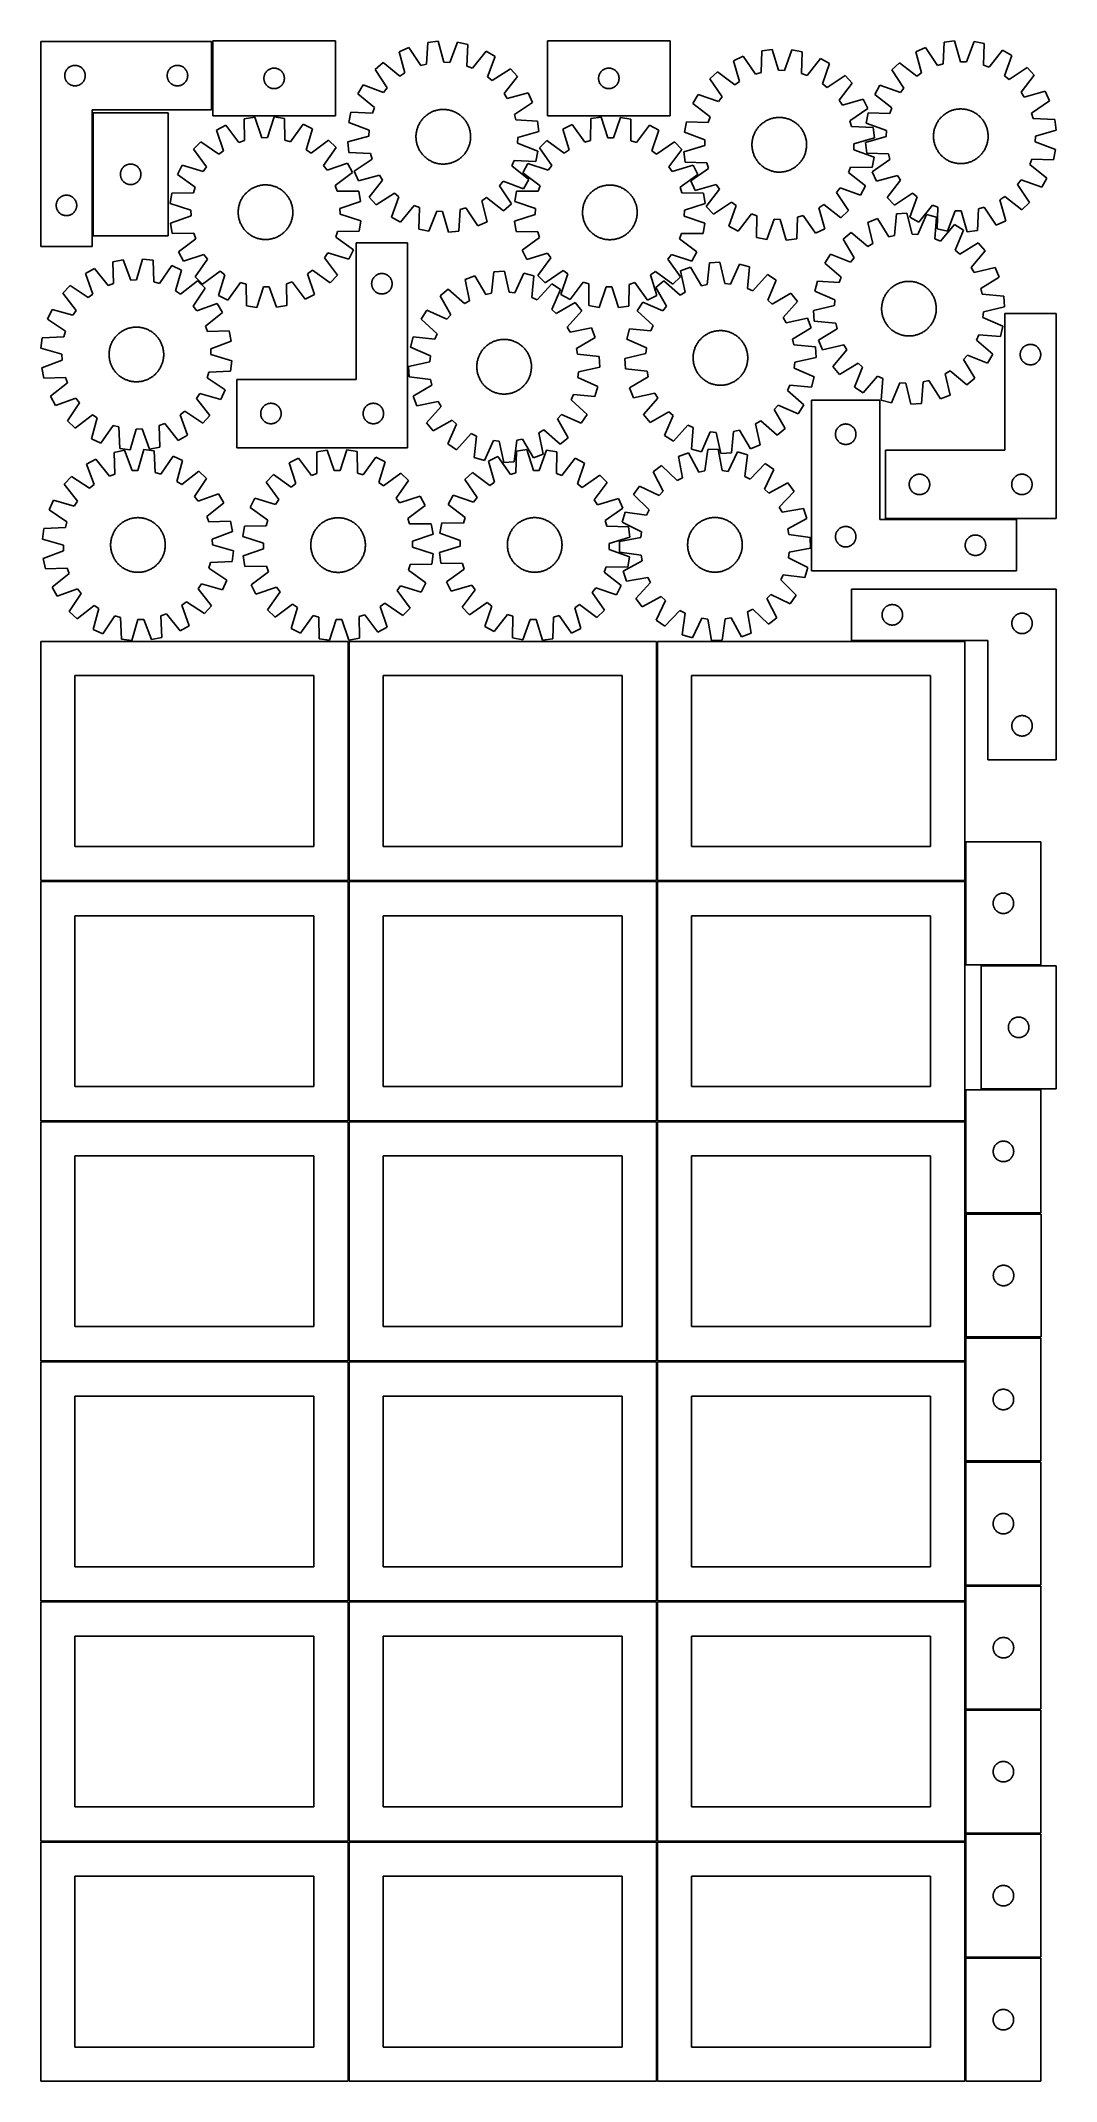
# Model space of a CAD drawing. Header units: millimetres. Extents: x 7 to 1493, y 7 to 2993.
import ezdxf

# ---------------------------------------------------------------- set-up
doc = ezdxf.new("R2010")
doc.units = ezdxf.units.MM
doc.layers.add('CUT', color=7, linetype='CONTINUOUS', true_color=0x000000)

msp = doc.modelspace()

# ---------------------------------------------------------------- linework, layer by layer
at = {"layer": 'CUT'}
for p, q in [((6.608969, 2992.50515), (6.608969, 2692.50515)), ((256.608969, 2992.50515), (6.608969, 2992.50515)), ((256.608969, 2892.50515), (256.608969, 2992.50515)), ((438.230557, 2993.487584), (258.230557, 2993.487584)), ((258.230557, 2993.487584), (258.230557, 2883.487584)), ((438.230557, 2883.487584), (438.230557, 2993.487584)), ((573.087703, 2991.142763), (571.384357, 2959.424103)), ((588.382532, 2992.815708), (573.087703, 2991.142763)), ((596.90233, 2962.215254), (588.382532, 2992.815708)), ((616.888327, 2991.44258), (605.466744, 2961.802705)), ((631.951542, 2988.307283), (616.888327, 2991.44258)), ((630.598292, 2956.57176), (631.951542, 2988.307283)), ((928.31131, 2993.479278), (748.31131, 2993.479278)), ((748.31131, 2993.479278), (748.31131, 2883.479278)), ((928.31131, 2883.479278), (928.31131, 2993.479278)), ((1329.305964, 2991.55187), (1327.976355, 2959.815347)), ((1344.580026, 2993.40486), (1329.305964, 2991.55187)), ((1353.459681, 2962.906885), (1344.580026, 2993.40486)), ((1373.100017, 2992.367602), (1362.02836, 2962.595246)), ((1388.199119, 2989.409955), (1373.100017, 2992.367602)), ((1387.219781, 2957.660693), (1388.199119, 2989.409955)), ((52.788902, 2957.010566), (53.540688, 2957.187985)), ((53.540688, 2957.187985), (54.30061, 2957.326468)), ((54.30061, 2957.326468), (55.066654, 2957.425648)), ((55.066654, 2957.425648), (55.836787, 2957.485261)), ((55.836787, 2957.485261), (56.608969, 2957.50515)), ((56.608969, 2957.50515), (57.38115, 2957.485261)), ((57.38115, 2957.485261), (58.151284, 2957.425648)), ((58.151284, 2957.425648), (58.917327, 2957.326468)), ((58.917327, 2957.326468), (59.67725, 2957.187985)), ((59.67725, 2957.187985), (60.429035, 2957.010566)), ((202.788902, 2957.010566), (203.540688, 2957.187985)), ((203.540688, 2957.187985), (204.30061, 2957.326468)), ((204.30061, 2957.326468), (205.066654, 2957.425648)), ((205.066654, 2957.425648), (205.836787, 2957.485261)), ((205.836787, 2957.485261), (206.608969, 2957.50515)), ((206.608969, 2957.50515), (207.38115, 2957.485261)), ((207.38115, 2957.485261), (208.151284, 2957.425648)), ((208.151284, 2957.425648), (208.917327, 2957.326468)), ((208.917327, 2957.326468), (209.67725, 2957.187985)), ((209.67725, 2957.187985), (210.429035, 2957.010566)), ((507.654706, 2961.67808), (496.264261, 2951.334564)), ((532.533863, 2941.929605), (507.654706, 2961.67808)), ((545.552761, 2983.63991), (531.523482, 2977.322482)), ((531.523482, 2977.322482), (539.705109, 2946.629881)), ((563.111631, 2957.169911), (545.552761, 2983.63991)), ((571.384357, 2959.424103), (563.111631, 2957.169911)), ((605.466744, 2961.802705), (596.90233, 2962.215254)), ((658.637844, 2978.192586), (638.616048, 2953.532853)), ((671.994954, 2970.555952), (658.637844, 2978.192586)), ((660.90112, 2940.791853), (671.994954, 2970.555952)), ((1035.025707, 2970.893994), (1021.122019, 2964.30476)), ((1021.122019, 2964.30476), (1029.899359, 2933.777182)), ((1053.096345, 2944.770695), (1035.025707, 2970.893994)), ((1062.409433, 2978.931243), (1061.323639, 2947.185443)), ((1077.668811, 2980.901502), (1062.409433, 2978.931243)), ((1086.782466, 2950.472633), (1077.668811, 2980.901502)), ((1106.195929, 2980.083342), (1095.353286, 2950.226821)), ((1121.317303, 2977.241762), (1106.195929, 2980.083342)), ((1120.581867, 2945.485914), (1121.317303, 2977.241762)), ((1148.195379, 2967.648283), (1128.657241, 2942.603605)), ((1161.698565, 2960.273018), (1148.195379, 2967.648283)), ((1151.186026, 2930.298674), (1161.698565, 2960.273018)), ((1264.224576, 2961.318485), (1252.95676, 2950.841517)), ((1289.334628, 2941.864436), (1264.224576, 2961.318485)), ((1301.86131, 2983.725199), (1287.907419, 2977.242956)), ((1287.907419, 2977.242956), (1296.450011, 2946.648858)), ((1319.730756, 2957.463866), (1301.86131, 2983.725199)), ((1327.976355, 2959.815347), (1319.730756, 2957.463866)), ((1362.02836, 2962.595246), (1353.459681, 2962.906885)), ((1395.272777, 2954.71644), (1387.219781, 2957.660693)), ((1415.002713, 2979.610302), (1395.272777, 2954.71644)), ((1428.448849, 2972.131534), (1415.002713, 2979.610302)), ((1417.706381, 2942.238823), (1428.448849, 2972.131534)), ((41.613942, 2942.891369), (41.653706, 2943.662782)), ((41.613942, 2942.118931), (41.613942, 2942.891369)), ((41.653706, 2941.347518), (41.613942, 2942.118931)), ((41.653706, 2943.662782), (41.733128, 2944.431125)), ((41.733128, 2940.579174), (41.653706, 2941.347518)), ((41.733128, 2944.431125), (41.851999, 2945.194361)), ((41.851999, 2939.815938), (41.733128, 2940.579174)), ((41.851999, 2945.194361), (42.010003, 2945.950466)), ((42.010003, 2939.059834), (41.851999, 2939.815938)), ((42.010003, 2945.950466), (42.20672, 2946.697434)), ((42.20672, 2938.312865), (42.010003, 2939.059834)), ((42.20672, 2946.697434), (42.44163, 2947.433286)), ((42.44163, 2937.577014), (42.20672, 2938.312865)), ((42.44163, 2947.433286), (42.714109, 2948.156068)), ((42.714109, 2936.854231), (42.44163, 2937.577014)), ((42.714109, 2948.156068), (43.023435, 2948.863866)), ((43.023435, 2936.146434), (42.714109, 2936.854231)), ((43.023435, 2948.863866), (43.368787, 2949.554801)), ((43.368787, 2935.455499), (43.023435, 2936.146434)), ((43.368787, 2949.554801), (43.749249, 2950.227042)), ((43.749249, 2934.783258), (43.368787, 2935.455499)), ((43.749249, 2950.227042), (44.163813, 2950.878806)), ((44.163813, 2934.131494), (43.749249, 2934.783258)), ((44.163813, 2950.878806), (44.61138, 2951.508364)), ((44.61138, 2933.501936), (44.163813, 2934.131494)), ((44.61138, 2951.508364), (45.090762, 2952.114047)), ((45.090762, 2932.896252), (44.61138, 2933.501936)), ((45.090762, 2952.114047), (45.600688, 2952.69425)), ((45.600688, 2932.31605), (45.090762, 2932.896252)), ((45.600688, 2952.69425), (46.139806, 2953.247433)), ((46.139806, 2931.762867), (45.600688, 2932.31605)), ((46.139806, 2953.247433), (46.706687, 2953.772129)), ((46.706687, 2931.238171), (46.139806, 2931.762867)), ((46.706687, 2953.772129), (47.299826, 2954.266947)), ((47.299826, 2930.743353), (46.706687, 2931.238171)), ((47.299826, 2954.266947), (47.917652, 2954.730575)), ((47.917652, 2930.279725), (47.299826, 2930.743353)), ((47.917652, 2954.730575), (48.558526, 2955.161783)), ((48.558526, 2929.848516), (47.917652, 2930.279725)), ((48.558526, 2955.161783), (49.220748, 2955.559428)), ((49.220748, 2929.450871), (48.558526, 2929.848516)), ((49.220748, 2955.559428), (49.902562, 2955.922456)), ((49.902562, 2929.087844), (49.220748, 2929.450871)), ((49.902562, 2955.922456), (50.60216, 2956.249903)), ((50.60216, 2928.760396), (49.902562, 2929.087844)), ((50.60216, 2956.249903), (51.317687, 2956.540902)), ((51.317687, 2928.469398), (50.60216, 2928.760396)), ((51.317687, 2956.540902), (52.047246, 2956.794681)), ((52.047246, 2928.215619), (51.317687, 2928.469398)), ((52.047246, 2956.794681), (52.788902, 2957.010566)), ((52.788902, 2927.999734), (52.047246, 2928.215619)), ((53.540688, 2927.822315), (52.788902, 2927.999734)), ((54.30061, 2927.683831), (53.540688, 2927.822315)), ((55.066654, 2927.584652), (54.30061, 2927.683831)), ((55.836787, 2927.525038), (55.066654, 2927.584652)), ((56.608969, 2927.50515), (55.836787, 2927.525038)), ((57.38115, 2927.525038), (56.608969, 2927.50515)), ((58.151284, 2927.584652), (57.38115, 2927.525038)), ((58.917327, 2927.683831), (58.151284, 2927.584652)), ((59.67725, 2927.822315), (58.917327, 2927.683831)), ((60.429035, 2927.999734), (59.67725, 2927.822315)), ((60.429035, 2957.010566), (61.170691, 2956.794681)), ((61.170691, 2928.215619), (60.429035, 2927.999734)), ((61.170691, 2956.794681), (61.90025, 2956.540902)), ((61.90025, 2928.469398), (61.170691, 2928.215619)), ((61.90025, 2956.540902), (62.615777, 2956.249903)), ((62.615777, 2928.760396), (61.90025, 2928.469398)), ((62.615777, 2956.249903), (63.315375, 2955.922456)), ((63.315375, 2929.087844), (62.615777, 2928.760396)), ((63.315375, 2955.922456), (63.99719, 2955.559428)), ((63.99719, 2929.450871), (63.315375, 2929.087844)), ((63.99719, 2955.559428), (64.659411, 2955.161783)), ((64.659411, 2929.848516), (63.99719, 2929.450871)), ((64.659411, 2955.161783), (65.300285, 2954.730575)), ((65.300285, 2930.279725), (64.659411, 2929.848516)), ((65.300285, 2954.730575), (65.918111, 2954.266947)), ((65.918111, 2930.743353), (65.300285, 2930.279725)), ((65.918111, 2954.266947), (66.51125, 2953.772129)), ((66.51125, 2931.238171), (65.918111, 2930.743353)), ((66.51125, 2953.772129), (67.078131, 2953.247433)), ((67.078131, 2931.762867), (66.51125, 2931.238171)), ((67.078131, 2953.247433), (67.617249, 2952.69425)), ((67.617249, 2932.31605), (67.078131, 2931.762867)), ((67.617249, 2952.69425), (68.127175, 2952.114047)), ((68.127175, 2932.896252), (67.617249, 2932.31605)), ((68.127175, 2952.114047), (68.606557, 2951.508364)), ((68.606557, 2933.501936), (68.127175, 2932.896252)), ((68.606557, 2951.508364), (69.054124, 2950.878806)), ((69.054124, 2934.131494), (68.606557, 2933.501936)), ((69.054124, 2950.878806), (69.468688, 2950.227042)), ((69.468688, 2934.783258), (69.054124, 2934.131494)), ((69.468688, 2950.227042), (69.849151, 2949.554801)), ((69.849151, 2935.455499), (69.468688, 2934.783258)), ((69.849151, 2949.554801), (70.194503, 2948.863866)), ((70.194503, 2936.146434), (69.849151, 2935.455499)), ((70.194503, 2948.863866), (70.503828, 2948.156068)), ((70.503828, 2936.854231), (70.194503, 2936.146434)), ((70.503828, 2948.156068), (70.776307, 2947.433286)), ((70.776307, 2937.577014), (70.503828, 2936.854231)), ((70.776307, 2947.433286), (71.011217, 2946.697434)), ((71.011217, 2938.312865), (70.776307, 2937.577014)), ((71.011217, 2946.697434), (71.207934, 2945.950466)), ((71.207934, 2939.059834), (71.011217, 2938.312865)), ((71.207934, 2945.950466), (71.365938, 2945.194361)), ((71.365938, 2939.815938), (71.207934, 2939.059834)), ((71.365938, 2945.194361), (71.484809, 2944.431125)), ((71.484809, 2940.579174), (71.365938, 2939.815938)), ((71.484809, 2944.431125), (71.564231, 2943.662782)), ((71.564231, 2941.347518), (71.484809, 2940.579174)), ((71.564231, 2943.662782), (71.603996, 2942.891369)), ((71.603996, 2942.118931), (71.564231, 2941.347518)), ((71.603996, 2942.891369), (71.603996, 2942.118931)), ((191.613942, 2942.891369), (191.653706, 2943.662782)), ((191.613942, 2942.118931), (191.613942, 2942.891369)), ((191.653706, 2941.347518), (191.613942, 2942.118931)), ((191.653706, 2943.662782), (191.733128, 2944.431125)), ((191.733128, 2940.579174), (191.653706, 2941.347518)), ((191.733128, 2944.431125), (191.851999, 2945.194361)), ((191.851999, 2939.815938), (191.733128, 2940.579174)), ((191.851999, 2945.194361), (192.010003, 2945.950466)), ((192.010003, 2939.059834), (191.851999, 2939.815938)), ((192.010003, 2945.950466), (192.20672, 2946.697434)), ((192.20672, 2938.312865), (192.010003, 2939.059834)), ((192.20672, 2946.697434), (192.44163, 2947.433286)), ((192.44163, 2937.577014), (192.20672, 2938.312865)), ((192.44163, 2947.433286), (192.714109, 2948.156068)), ((192.714109, 2936.854231), (192.44163, 2937.577014)), ((192.714109, 2948.156068), (193.023435, 2948.863866)), ((193.023435, 2936.146434), (192.714109, 2936.854231)), ((193.023435, 2948.863866), (193.368787, 2949.554801)), ((193.368787, 2935.455499), (193.023435, 2936.146434)), ((193.368787, 2949.554801), (193.749249, 2950.227042)), ((193.749249, 2934.783258), (193.368787, 2935.455499)), ((193.749249, 2950.227042), (194.163813, 2950.878806)), ((194.163813, 2934.131494), (193.749249, 2934.783258)), ((194.163813, 2950.878806), (194.61138, 2951.508364)), ((194.61138, 2933.501936), (194.163813, 2934.131494)), ((194.61138, 2951.508364), (195.090762, 2952.114047)), ((195.090762, 2932.896252), (194.61138, 2933.501936)), ((195.090762, 2952.114047), (195.600688, 2952.69425)), ((195.600688, 2932.31605), (195.090762, 2932.896252)), ((195.600688, 2952.69425), (196.139806, 2953.247433)), ((196.139806, 2931.762867), (195.600688, 2932.31605)), ((196.139806, 2953.247433), (196.706687, 2953.772129)), ((196.706687, 2931.238171), (196.139806, 2931.762867)), ((196.706687, 2953.772129), (197.299826, 2954.266947)), ((197.299826, 2930.743353), (196.706687, 2931.238171)), ((197.299826, 2954.266947), (197.917652, 2954.730575)), ((197.917652, 2930.279725), (197.299826, 2930.743353)), ((197.917652, 2954.730575), (198.558526, 2955.161783)), ((198.558526, 2929.848516), (197.917652, 2930.279725)), ((198.558526, 2955.161783), (199.220748, 2955.559428)), ((199.220748, 2929.450871), (198.558526, 2929.848516)), ((199.220748, 2955.559428), (199.902562, 2955.922456)), ((199.902562, 2929.087844), (199.220748, 2929.450871)), ((199.902562, 2955.922456), (200.60216, 2956.249903)), ((200.60216, 2928.760396), (199.902562, 2929.087844)), ((200.60216, 2956.249903), (201.317687, 2956.540902)), ((201.317687, 2928.469398), (200.60216, 2928.760396)), ((201.317687, 2956.540902), (202.047246, 2956.794681)), ((202.047246, 2928.215619), (201.317687, 2928.469398)), ((202.047246, 2956.794681), (202.788902, 2957.010566)), ((202.788902, 2927.999734), (202.047246, 2928.215619)), ((203.540688, 2927.822315), (202.788902, 2927.999734)), ((204.30061, 2927.683831), (203.540688, 2927.822315)), ((205.066654, 2927.584652), (204.30061, 2927.683831)), ((205.836787, 2927.525038), (205.066654, 2927.584652)), ((206.608969, 2927.50515), (205.836787, 2927.525038)), ((207.38115, 2927.525038), (206.608969, 2927.50515)), ((208.151284, 2927.584652), (207.38115, 2927.525038)), ((208.917327, 2927.683831), (208.151284, 2927.584652)), ((209.67725, 2927.822315), (208.917327, 2927.683831)), ((210.429035, 2927.999734), (209.67725, 2927.822315)), ((210.429035, 2957.010566), (211.170691, 2956.794681)), ((211.170691, 2928.215619), (210.429035, 2927.999734)), ((211.170691, 2956.794681), (211.90025, 2956.540902)), ((211.90025, 2928.469398), (211.170691, 2928.215619)), ((211.90025, 2956.540902), (212.615777, 2956.249903)), ((212.615777, 2928.760396), (211.90025, 2928.469398)), ((212.615777, 2956.249903), (213.315375, 2955.922456)), ((213.315375, 2929.087844), (212.615777, 2928.760396)), ((213.315375, 2955.922456), (213.99719, 2955.559428)), ((213.99719, 2929.450871), (213.315375, 2929.087844)), ((213.99719, 2955.559428), (214.659411, 2955.161783)), ((214.659411, 2929.848516), (213.99719, 2929.450871)), ((214.659411, 2955.161783), (215.300285, 2954.730575)), ((215.300285, 2930.279725), (214.659411, 2929.848516)), ((215.300285, 2954.730575), (215.918111, 2954.266947)), ((215.918111, 2930.743353), (215.300285, 2930.279725)), ((215.918111, 2954.266947), (216.51125, 2953.772129)), ((216.51125, 2931.238171), (215.918111, 2930.743353)), ((216.51125, 2953.772129), (217.078131, 2953.247433)), ((217.078131, 2931.762867), (216.51125, 2931.238171)), ((217.078131, 2953.247433), (217.617249, 2952.69425)), ((217.617249, 2932.31605), (217.078131, 2931.762867)), ((217.617249, 2952.69425), (218.127175, 2952.114047)), ((218.127175, 2932.896252), (217.617249, 2932.31605)), ((218.127175, 2952.114047), (218.606557, 2951.508364)), ((218.606557, 2933.501936), (218.127175, 2932.896252)), ((218.606557, 2951.508364), (219.054124, 2950.878806)), ((219.054124, 2934.131494), (218.606557, 2933.501936)), ((219.054124, 2950.878806), (219.468688, 2950.227042)), ((219.468688, 2934.783258), (219.054124, 2934.131494)), ((219.468688, 2950.227042), (219.849151, 2949.554801)), ((219.849151, 2935.455499), (219.468688, 2934.783258)), ((219.849151, 2949.554801), (220.194503, 2948.863866)), ((220.194503, 2936.146434), (219.849151, 2935.455499)), ((220.194503, 2948.863866), (220.503828, 2948.156068)), ((220.503828, 2936.854231), (220.194503, 2936.146434)), ((220.503828, 2948.156068), (220.776307, 2947.433286)), ((220.776307, 2937.577014), (220.503828, 2936.854231)), ((220.776307, 2947.433286), (221.011217, 2946.697434)), ((221.011217, 2938.312865), (220.776307, 2937.577014)), ((221.011217, 2946.697434), (221.207934, 2945.950466)), ((221.207934, 2939.059834), (221.011217, 2938.312865)), ((221.207934, 2945.950466), (221.365938, 2945.194361)), ((221.365938, 2939.815938), (221.207934, 2939.059834)), ((221.365938, 2945.194361), (221.484809, 2944.431125)), ((221.484809, 2940.579174), (221.365938, 2939.815938)), ((221.484809, 2944.431125), (221.564231, 2943.662782)), ((221.564231, 2941.347518), (221.484809, 2940.579174)), ((221.564231, 2943.662782), (221.603996, 2942.891369)), ((221.603996, 2942.118931), (221.564231, 2941.347518)), ((221.603996, 2942.891369), (221.603996, 2942.118931)), ((333.230557, 2938.487584), (333.250446, 2939.259765)), ((333.250446, 2937.715402), (333.230557, 2938.487584)), ((333.250446, 2939.259765), (333.310059, 2940.029899)), ((333.310059, 2936.945269), (333.250446, 2937.715402)), ((333.310059, 2940.029899), (333.409239, 2940.795942)), ((333.409239, 2936.179225), (333.310059, 2936.945269)), ((333.409239, 2940.795942), (333.547722, 2941.555865)), ((333.547722, 2935.419303), (333.409239, 2936.179225)), ((333.547722, 2941.555865), (333.725142, 2942.30765)), ((333.725142, 2934.667517), (333.547722, 2935.419303)), ((333.725142, 2942.30765), (333.941027, 2943.049306)), ((333.941027, 2933.925861), (333.725142, 2934.667517)), ((333.941027, 2943.049306), (334.194805, 2943.778865)), ((334.194805, 2933.196302), (333.941027, 2933.925861)), ((334.194805, 2943.778865), (334.485804, 2944.494392)), ((334.485804, 2932.480775), (334.194805, 2933.196302)), ((334.485804, 2944.494392), (334.813251, 2945.193991)), ((334.813251, 2931.781177), (334.485804, 2932.480775)), ((334.813251, 2945.193991), (335.176279, 2945.875805)), ((335.176279, 2931.099363), (334.813251, 2931.781177)), ((335.176279, 2945.875805), (335.573924, 2946.538027)), ((335.573924, 2930.437141), (335.176279, 2931.099363)), ((335.573924, 2946.538027), (336.005132, 2947.1789)), ((336.005132, 2929.796267), (335.573924, 2930.437141)), ((336.005132, 2947.1789), (336.46876, 2947.796726)), ((336.46876, 2929.178441), (336.005132, 2929.796267)), ((336.46876, 2947.796726), (336.963579, 2948.389865)), ((336.963579, 2928.585302), (336.46876, 2929.178441)), ((336.963579, 2948.389865), (337.488275, 2948.956746)), ((337.488275, 2928.018421), (336.963579, 2928.585302)), ((337.488275, 2948.956746), (338.041457, 2949.495864)), ((338.041457, 2927.479303), (337.488275, 2928.018421)), ((338.041457, 2949.495864), (338.62166, 2950.00579)), ((338.62166, 2926.969377), (338.041457, 2927.479303)), ((338.62166, 2950.00579), (339.227343, 2950.485172)), ((339.227343, 2950.485172), (339.856902, 2950.932739)), ((339.856902, 2950.932739), (340.508665, 2951.347303)), ((340.508665, 2951.347303), (341.180906, 2951.727766)), ((341.180906, 2951.727766), (341.871842, 2952.073118)), ((341.871842, 2952.073118), (342.579639, 2952.382443)), ((342.579639, 2952.382443), (343.302422, 2952.654922)), ((343.302422, 2952.654922), (344.038273, 2952.889832)), ((344.038273, 2952.889832), (344.785241, 2953.086549)), ((344.785241, 2953.086549), (345.541346, 2953.244553)), ((345.541346, 2953.244553), (346.304582, 2953.363424)), ((346.304582, 2953.363424), (347.072926, 2953.442847)), ((347.072926, 2953.442847), (347.844339, 2953.482611)), ((347.844339, 2953.482611), (348.616776, 2953.482611)), ((348.616776, 2953.482611), (349.388189, 2953.442847)), ((349.388189, 2953.442847), (350.156533, 2953.363424)), ((350.156533, 2953.363424), (350.919769, 2953.244553)), ((350.919769, 2953.244553), (351.675874, 2953.086549)), ((351.675874, 2953.086549), (352.422842, 2952.889832)), ((352.422842, 2952.889832), (353.158693, 2952.654922)), ((353.158693, 2952.654922), (353.881476, 2952.382443)), ((353.881476, 2952.382443), (354.589273, 2952.073118)), ((354.589273, 2952.073118), (355.280209, 2951.727766)), ((355.280209, 2951.727766), (355.95245, 2951.347303)), ((355.95245, 2951.347303), (356.604213, 2950.932739)), ((356.604213, 2950.932739), (357.233772, 2950.485172)), ((357.233772, 2950.485172), (357.839455, 2950.00579)), ((357.839455, 2950.00579), (358.419658, 2949.495864)), ((358.419658, 2927.479303), (357.839455, 2926.969377)), ((358.419658, 2949.495864), (358.97284, 2948.956746)), ((358.97284, 2928.018421), (358.419658, 2927.479303)), ((358.97284, 2948.956746), (359.497536, 2948.389865)), ((359.497536, 2928.585302), (358.97284, 2928.018421)), ((359.497536, 2948.389865), (359.992355, 2947.796726)), ((359.992355, 2929.178441), (359.497536, 2928.585302)), ((359.992355, 2947.796726), (360.455983, 2947.1789)), ((360.455983, 2929.796267), (359.992355, 2929.178441)), ((360.455983, 2947.1789), (360.887191, 2946.538027)), ((360.887191, 2930.437141), (360.455983, 2929.796267)), ((360.887191, 2946.538027), (361.284836, 2945.875805)), ((361.284836, 2931.099363), (360.887191, 2930.437141)), ((361.284836, 2945.875805), (361.647864, 2945.193991)), ((361.647864, 2931.781177), (361.284836, 2931.099363)), ((361.647864, 2945.193991), (361.975311, 2944.494392)), ((361.975311, 2932.480775), (361.647864, 2931.781177)), ((361.975311, 2944.494392), (362.26631, 2943.778865)), ((362.26631, 2933.196302), (361.975311, 2932.480775)), ((362.26631, 2943.778865), (362.520088, 2943.049306)), ((362.520088, 2933.925861), (362.26631, 2933.196302)), ((362.520088, 2943.049306), (362.735973, 2942.30765)), ((362.735973, 2934.667517), (362.520088, 2933.925861)), ((362.735973, 2942.30765), (362.913393, 2941.555865)), ((362.913393, 2935.419303), (362.735973, 2934.667517)), ((362.913393, 2941.555865), (363.051876, 2940.795942)), ((363.051876, 2936.179225), (362.913393, 2935.419303)), ((363.051876, 2940.795942), (363.151056, 2940.029899)), ((363.151056, 2936.945269), (363.051876, 2936.179225)), ((363.151056, 2940.029899), (363.210669, 2939.259765)), ((363.210669, 2937.715402), (363.151056, 2936.945269)), ((363.210669, 2939.259765), (363.230557, 2938.487584)), ((363.230557, 2938.487584), (363.210669, 2937.715402)), ((478.398092, 2929.079996), (470.761458, 2915.722887)), ((508.162191, 2917.986162), (478.398092, 2929.079996)), ((496.264261, 2951.334564), (513.529986, 2924.672428)), ((539.705109, 2946.629881), (532.533863, 2941.929605)), ((638.616048, 2953.532853), (630.598292, 2956.57176)), ((667.587386, 2935.424058), (660.90112, 2940.791853)), ((694.249522, 2952.689782), (667.587386, 2935.424058)), ((684.844563, 2916.420181), (704.593038, 2941.299338)), ((704.593038, 2941.299338), (694.249522, 2952.689782)), ((823.31131, 2938.479278), (823.331199, 2939.251459)), ((823.331199, 2937.707097), (823.31131, 2938.479278)), ((823.331199, 2939.251459), (823.390812, 2940.021593)), ((823.390812, 2936.936963), (823.331199, 2937.707097)), ((823.390812, 2940.021593), (823.489992, 2940.787637)), ((823.489992, 2936.170919), (823.390812, 2936.936963)), ((823.489992, 2940.787637), (823.628475, 2941.547559)), ((823.628475, 2935.410997), (823.489992, 2936.170919)), ((823.628475, 2941.547559), (823.805894, 2942.299345)), ((823.805894, 2934.659211), (823.628475, 2935.410997)), ((823.805894, 2942.299345), (824.021779, 2943.041)), ((824.021779, 2933.917555), (823.805894, 2934.659211)), ((824.021779, 2943.041), (824.275558, 2943.770559)), ((824.275558, 2933.187997), (824.021779, 2933.917555)), ((824.275558, 2943.770559), (824.566556, 2944.486086)), ((824.566556, 2932.472469), (824.275558, 2933.187997)), ((824.566556, 2944.486086), (824.894004, 2945.185685)), ((824.894004, 2931.772871), (824.566556, 2932.472469)), ((824.894004, 2945.185685), (825.257031, 2945.867499)), ((825.257031, 2931.091057), (824.894004, 2931.772871)), ((825.257031, 2945.867499), (825.654677, 2946.529721)), ((825.654677, 2930.428835), (825.257031, 2931.091057)), ((825.654677, 2946.529721), (826.085885, 2947.170594)), ((826.085885, 2929.787961), (825.654677, 2930.428835)), ((826.085885, 2947.170594), (826.549513, 2947.78842)), ((826.549513, 2929.170136), (826.085885, 2929.787961)), ((826.549513, 2947.78842), (827.044331, 2948.38156)), ((827.044331, 2928.576996), (826.549513, 2929.170136)), ((827.044331, 2948.38156), (827.569027, 2948.94844)), ((827.569027, 2928.010116), (827.044331, 2928.576996)), ((827.569027, 2948.94844), (828.12221, 2949.487558)), ((828.12221, 2927.470997), (827.569027, 2928.010116)), ((828.12221, 2949.487558), (828.702412, 2949.997485)), ((828.702412, 2926.961071), (828.12221, 2927.470997)), ((828.702412, 2949.997485), (829.308096, 2950.476867)), ((829.308096, 2950.476867), (829.937654, 2950.924433)), ((829.937654, 2950.924433), (830.589418, 2951.338997)), ((830.589418, 2951.338997), (831.261659, 2951.71946)), ((831.261659, 2951.71946), (831.952594, 2952.064812)), ((831.952594, 2952.064812), (832.660392, 2952.374137)), ((832.660392, 2952.374137), (833.383174, 2952.646616)), ((833.383174, 2952.646616), (834.119026, 2952.881526)), ((834.119026, 2952.881526), (834.865994, 2953.078244)), ((834.865994, 2953.078244), (835.622099, 2953.236247)), ((835.622099, 2953.236247), (836.385335, 2953.355118)), ((836.385335, 2953.355118), (837.153678, 2953.434541)), ((837.153678, 2953.434541), (837.925091, 2953.474305)), ((837.925091, 2953.474305), (838.697529, 2953.474305)), ((838.697529, 2953.474305), (839.468942, 2953.434541)), ((839.468942, 2953.434541), (840.237285, 2953.355118)), ((840.237285, 2953.355118), (841.000521, 2953.236247)), ((841.000521, 2953.236247), (841.756626, 2953.078244)), ((841.756626, 2953.078244), (842.503595, 2952.881526)), ((842.503595, 2952.881526), (843.239446, 2952.646616)), ((843.239446, 2952.646616), (843.962228, 2952.374137)), ((843.962228, 2952.374137), (844.670026, 2952.064812)), ((844.670026, 2952.064812), (845.360961, 2951.71946)), ((845.360961, 2951.71946), (846.033202, 2951.338997)), ((846.033202, 2951.338997), (846.684966, 2950.924433)), ((846.684966, 2950.924433), (847.314524, 2950.476867)), ((847.314524, 2950.476867), (847.920208, 2949.997485)), ((847.920208, 2949.997485), (848.50041, 2949.487558)), ((848.50041, 2927.470997), (847.920208, 2926.961071)), ((848.50041, 2949.487558), (849.053593, 2948.94844)), ((849.053593, 2928.010116), (848.50041, 2927.470997)), ((849.053593, 2948.94844), (849.578289, 2948.38156)), ((849.578289, 2928.576996), (849.053593, 2928.010116)), ((849.578289, 2948.38156), (850.073107, 2947.78842)), ((850.073107, 2929.170136), (849.578289, 2928.576996)), ((850.073107, 2947.78842), (850.536735, 2947.170594)), ((850.536735, 2929.787961), (850.073107, 2929.170136)), ((850.536735, 2947.170594), (850.967943, 2946.529721)), ((850.967943, 2930.428835), (850.536735, 2929.787961)), ((850.967943, 2946.529721), (851.365589, 2945.867499)), ((851.365589, 2931.091057), (850.967943, 2930.428835)), ((851.365589, 2945.867499), (851.728616, 2945.185685)), ((851.728616, 2931.772871), (851.365589, 2931.091057)), ((851.728616, 2945.185685), (852.056064, 2944.486086)), ((852.056064, 2932.472469), (851.728616, 2931.772871)), ((852.056064, 2944.486086), (852.347062, 2943.770559)), ((852.347062, 2933.187997), (852.056064, 2932.472469)), ((852.347062, 2943.770559), (852.600841, 2943.041)), ((852.600841, 2933.917555), (852.347062, 2933.187997)), ((852.600841, 2943.041), (852.816726, 2942.299345)), ((852.816726, 2934.659211), (852.600841, 2933.917555)), ((852.816726, 2942.299345), (852.994145, 2941.547559)), ((852.994145, 2935.410997), (852.816726, 2934.659211)), ((852.994145, 2941.547559), (853.132629, 2940.787637)), ((853.132629, 2936.170919), (852.994145, 2935.410997)), ((853.132629, 2940.787637), (853.231808, 2940.021593)), ((853.231808, 2936.936963), (853.132629, 2936.170919)), ((853.231808, 2940.021593), (853.291421, 2939.251459)), ((853.291421, 2937.707097), (853.231808, 2936.936963)), ((853.291421, 2939.251459), (853.31131, 2938.479278)), ((853.31131, 2938.479278), (853.291421, 2937.707097)), ((997.562194, 2948.198846), (986.375186, 2937.635636)), ((986.375186, 2937.635636), (1004.156474, 2911.31453)), ((1022.820936, 2928.938246), (997.562194, 2948.198846)), ((1029.899359, 2933.777182), (1022.820936, 2928.938246)), ((1061.323639, 2947.185443), (1053.096345, 2944.770695)), ((1095.353286, 2950.226821), (1086.782466, 2950.472633)), ((1128.657241, 2942.603605), (1120.581867, 2945.485914)), ((1157.97548, 2925.062007), (1151.186026, 2930.298674)), ((1184.296586, 2942.843294), (1157.97548, 2925.062007)), ((1175.599196, 2906.397544), (1194.859796, 2931.656286)), ((1194.859796, 2931.656286), (1184.296586, 2942.843294)), ((1235.35397, 2928.378044), (1227.875202, 2914.931908)), ((1265.24668, 2917.635576), (1235.35397, 2928.378044)), ((1252.95676, 2950.841517), (1270.535344, 2924.384606)), ((1296.450011, 2946.648858), (1289.334628, 2941.864436)), ((1424.455411, 2936.950159), (1417.706381, 2942.238823)), ((1450.912321, 2954.528744), (1424.455411, 2936.950159)), ((1441.935241, 2918.150876), (1461.38929, 2943.260928)), ((1461.38929, 2943.260928), (1450.912321, 2954.528744)), ((339.227343, 2926.489995), (338.62166, 2926.969377)), ((339.856902, 2926.042428), (339.227343, 2926.489995)), ((340.508665, 2925.627864), (339.856902, 2926.042428)), ((341.180906, 2925.247402), (340.508665, 2925.627864)), ((341.871842, 2924.90205), (341.180906, 2925.247402)), ((342.579639, 2924.592724), (341.871842, 2924.90205)), ((343.302422, 2924.320245), (342.579639, 2924.592724)), ((344.038273, 2924.085336), (343.302422, 2924.320245)), ((344.785241, 2923.888618), (344.038273, 2924.085336)), ((345.541346, 2923.730614), (344.785241, 2923.888618)), ((346.304582, 2923.611744), (345.541346, 2923.730614)), ((347.072926, 2923.532321), (346.304582, 2923.611744)), ((347.844339, 2923.492557), (347.072926, 2923.532321)), ((348.616776, 2923.492557), (347.844339, 2923.492557)), ((349.388189, 2923.532321), (348.616776, 2923.492557)), ((350.156533, 2923.611744), (349.388189, 2923.532321)), ((350.919769, 2923.730614), (350.156533, 2923.611744)), ((351.675874, 2923.888618), (350.919769, 2923.730614)), ((352.422842, 2924.085336), (351.675874, 2923.888618)), ((353.158693, 2924.320245), (352.422842, 2924.085336)), ((353.881476, 2924.592724), (353.158693, 2924.320245)), ((354.589273, 2924.90205), (353.881476, 2924.592724)), ((355.280209, 2925.247402), (354.589273, 2924.90205)), ((355.95245, 2925.627864), (355.280209, 2925.247402)), ((356.604213, 2926.042428), (355.95245, 2925.627864)), ((357.233772, 2926.489995), (356.604213, 2926.042428)), ((357.839455, 2926.969377), (357.233772, 2926.489995)), ((470.761458, 2915.722887), (495.421191, 2895.70109)), ((513.529986, 2924.672428), (508.162191, 2917.986162)), ((689.544839, 2909.248935), (684.844563, 2916.420181)), ((720.23744, 2917.430561), (689.544839, 2909.248935)), ((700.084869, 2885.842413), (726.554868, 2903.401283)), ((726.554868, 2903.401283), (720.23744, 2917.430561)), ((829.308096, 2926.481689), (828.702412, 2926.961071)), ((829.937654, 2926.034123), (829.308096, 2926.481689)), ((830.589418, 2925.619558), (829.937654, 2926.034123)), ((831.261659, 2925.239096), (830.589418, 2925.619558)), ((831.952594, 2924.893744), (831.261659, 2925.239096)), ((832.660392, 2924.584418), (831.952594, 2924.893744)), ((833.383174, 2924.311939), (832.660392, 2924.584418)), ((834.119026, 2924.07703), (833.383174, 2924.311939)), ((834.865994, 2923.880312), (834.119026, 2924.07703)), ((835.622099, 2923.722309), (834.865994, 2923.880312)), ((836.385335, 2923.603438), (835.622099, 2923.722309)), ((837.153678, 2923.524015), (836.385335, 2923.603438)), ((837.925091, 2923.484251), (837.153678, 2923.524015)), ((838.697529, 2923.484251), (837.925091, 2923.484251)), ((839.468942, 2923.524015), (838.697529, 2923.484251)), ((840.237285, 2923.603438), (839.468942, 2923.524015)), ((841.000521, 2923.722309), (840.237285, 2923.603438)), ((841.756626, 2923.880312), (841.000521, 2923.722309)), ((842.503595, 2924.07703), (841.756626, 2923.880312)), ((843.239446, 2924.311939), (842.503595, 2924.07703)), ((843.962228, 2924.584418), (843.239446, 2924.311939)), ((844.670026, 2924.893744), (843.962228, 2924.584418)), ((845.360961, 2925.239096), (844.670026, 2924.893744)), ((846.033202, 2925.619558), (845.360961, 2925.239096)), ((846.684966, 2926.034123), (846.033202, 2925.619558)), ((847.314524, 2926.481689), (846.684966, 2926.034123)), ((847.920208, 2926.961071), (847.314524, 2926.481689)), ((968.945463, 2915.037614), (961.570198, 2901.534429)), ((961.570198, 2901.534429), (986.614876, 2881.99629)), ((998.919807, 2904.525076), (968.945463, 2915.037614)), ((1004.156474, 2911.31453), (998.919807, 2904.525076)), ((1180.438132, 2899.319121), (1175.599196, 2906.397544)), ((1210.96571, 2908.096462), (1180.438132, 2899.319121)), ((1217.554945, 2894.192774), (1210.96571, 2908.096462)), ((1227.875202, 2914.931908), (1252.769064, 2895.201972)), ((1270.535344, 2924.384606), (1265.24668, 2917.635576)), ((1446.719663, 2911.035493), (1441.935241, 2918.150876)), ((1477.313761, 2919.578085), (1446.719663, 2911.035493)), ((1457.534671, 2887.754748), (1483.796004, 2905.624194)), ((1483.796004, 2905.624194), (1477.313761, 2919.578085)), ((81.608969, 2692.50515), (81.608969, 2892.50515)), ((81.608969, 2892.50515), (256.608969, 2892.50515)), ((193.123138, 2888.047394), (83.123138, 2888.047394)), ((83.123138, 2888.047394), (83.123138, 2708.047394)), ((193.123138, 2708.047394), (193.123138, 2888.047394)), ((258.230557, 2883.487584), (438.230557, 2883.487584)), ((277.543158, 2869.943291), (263.914282, 2862.802964)), ((296.644673, 2844.56403), (277.543158, 2869.943291)), ((319.751647, 2881.64919), (304.583333, 2879.06989)), ((304.583333, 2879.06989), (304.768749, 2847.306068)), ((330.075644, 2851.609385), (319.751647, 2881.64919)), ((348.288655, 2881.973227), (338.649435, 2851.706741)), ((363.511626, 2879.73902), (348.288655, 2881.973227)), ((364.047521, 2847.979178), (363.511626, 2879.73902)), ((390.752067, 2871.228778), (372.231766, 2845.422322)), ((404.539565, 2864.399764), (390.752067, 2871.228778)), ((460.64676, 2889.036584), (457.511464, 2873.973369)), ((457.511464, 2873.973369), (487.151339, 2862.551786)), ((492.382284, 2887.683334), (460.64676, 2889.036584)), ((495.421191, 2895.70109), (492.382284, 2887.683334)), ((558.420836, 2866.902085), (558.875408, 2868.073568)), ((558.875408, 2868.073568), (559.366553, 2869.230194)), ((559.366553, 2869.230194), (559.893786, 2870.370822)), ((559.893786, 2870.370822), (560.456587, 2871.494326)), ((560.456587, 2871.494326), (561.0544, 2872.599598)), ((561.0544, 2872.599598), (561.686636, 2873.685547)), ((561.686636, 2873.685547), (562.35267, 2874.751101)), ((562.35267, 2874.751101), (563.051845, 2875.795209)), ((563.051845, 2875.795209), (563.783472, 2876.816839)), ((563.783472, 2876.816839), (564.546827, 2877.814985)), ((564.546827, 2877.814985), (565.341159, 2878.788661)), ((565.341159, 2878.788661), (566.165682, 2879.736905)), ((566.165682, 2879.736905), (567.019584, 2880.658783)), ((567.019584, 2880.658783), (567.902021, 2881.553384)), ((567.902021, 2881.553384), (568.812123, 2882.419826)), ((568.812123, 2882.419826), (569.748992, 2883.257253)), ((569.748992, 2883.257253), (570.711702, 2884.064839)), ((570.711702, 2884.064839), (571.699304, 2884.841788)), ((571.699304, 2884.841788), (572.710824, 2885.587331)), ((572.710824, 2885.587331), (573.745262, 2886.300734)), ((573.745262, 2886.300734), (574.801599, 2886.981293)), ((574.801599, 2886.981293), (575.878791, 2887.628335)), ((575.878791, 2887.628335), (576.975776, 2888.241223)), ((576.975776, 2888.241223), (578.09147, 2888.819351)), ((578.09147, 2888.819351), (579.224774, 2889.362149)), ((579.224774, 2889.362149), (580.374568, 2889.869082)), ((580.374568, 2889.869082), (581.539718, 2890.339648)), ((581.539718, 2890.339648), (582.719074, 2890.773384)), ((582.719074, 2890.773384), (583.911472, 2891.169861)), ((583.911472, 2891.169861), (585.115735, 2891.528689)), ((585.115735, 2891.528689), (586.330675, 2891.849512)), ((586.330675, 2891.849512), (587.555092, 2892.132016)), ((587.555092, 2892.132016), (588.78778, 2892.37592)), ((588.78778, 2892.37592), (590.02752, 2892.580983)), ((590.02752, 2892.580983), (591.273089, 2892.747005)), ((591.273089, 2892.747005), (592.523259, 2892.87382)), ((592.523259, 2892.87382), (593.776795, 2892.961304)), ((593.776795, 2892.961304), (595.032461, 2893.009371)), ((595.032461, 2893.009371), (596.289017, 2893.017972)), ((596.289017, 2893.017972), (597.545223, 2892.987099)), ((597.545223, 2892.987099), (598.79984, 2892.916784)), ((598.79984, 2892.916784), (600.051628, 2892.807095)), ((600.051628, 2892.807095), (601.299354, 2892.65814)), ((601.299354, 2892.65814), (602.541785, 2892.470066)), ((602.541785, 2892.470066), (603.777696, 2892.24306)), ((603.777696, 2892.24306), (605.005866, 2891.977345)), ((605.005866, 2891.977345), (606.225084, 2891.673183)), ((606.225084, 2891.673183), (607.434147, 2891.330875)), ((607.434147, 2891.330875), (608.63186, 2890.950758)), ((608.63186, 2890.950758), (609.817043, 2890.533207)), ((609.817043, 2890.533207), (610.988526, 2890.078636)), ((610.988526, 2890.078636), (612.145152, 2889.587491)), ((612.145152, 2889.587491), (613.28578, 2889.060258)), ((613.28578, 2889.060258), (614.409284, 2888.497457)), ((614.409284, 2888.497457), (615.514556, 2887.899644)), ((615.514556, 2887.899644), (616.600505, 2887.267408)), ((616.600505, 2887.267408), (617.666059, 2886.601374)), ((617.666059, 2886.601374), (618.710166, 2885.902199)), ((618.710166, 2885.902199), (619.731797, 2885.170572)), ((619.731797, 2885.170572), (620.729943, 2884.407217)), ((620.729943, 2884.407217), (621.703619, 2883.612885)), ((621.703619, 2883.612885), (622.651863, 2882.788361)), ((622.651863, 2882.788361), (623.573741, 2881.93446)), ((623.573741, 2881.93446), (624.468342, 2881.052022)), ((624.468342, 2881.052022), (625.334784, 2880.141921)), ((625.334784, 2880.141921), (626.172211, 2879.205052)), ((626.172211, 2879.205052), (626.979797, 2878.242342)), ((626.979797, 2878.242342), (627.756746, 2877.254739)), ((627.756746, 2877.254739), (628.502289, 2876.24322)), ((628.502289, 2876.24322), (629.215692, 2875.208782)), ((629.215692, 2875.208782), (629.896251, 2874.152445)), ((629.896251, 2874.152445), (630.543293, 2873.075253)), ((630.543293, 2873.075253), (631.156181, 2871.978268)), ((631.156181, 2871.978268), (631.734309, 2870.862573)), ((631.734309, 2870.862573), (632.277107, 2869.72927)), ((632.277107, 2869.72927), (632.784039, 2868.579476)), ((632.784039, 2868.579476), (633.254606, 2867.414326)), ((702.339061, 2877.569687), (700.084869, 2885.842413)), ((734.057721, 2875.866341), (702.339061, 2877.569687)), ((735.730666, 2860.571512), (734.057721, 2875.866341)), ((748.31131, 2883.479278), (928.31131, 2883.479278)), ((784.641768, 2870.998902), (770.857319, 2864.163735)), ((803.173587, 2845.200715), (784.641768, 2870.998902)), ((811.878407, 2879.521303), (811.356689, 2847.761225)), ((827.10038, 2881.762305), (811.878407, 2879.521303)), ((836.753109, 2851.500124), (827.10038, 2881.762305)), ((855.63753, 2881.451006), (845.326942, 2851.406596)), ((870.806994, 2878.878477), (855.63753, 2881.451006)), ((870.635756, 2847.114575), (870.806994, 2878.878477)), ((897.851239, 2869.763949), (878.761055, 2844.376164)), ((911.483302, 2862.629707), (897.851239, 2869.763949)), ((951.976718, 2874.656353), (949.135138, 2859.534979)), ((983.732566, 2873.920917), (951.976718, 2874.656353)), ((986.614876, 2881.99629), (983.732566, 2873.920917)), ((1057.656627, 2867.411782), (1058.492428, 2868.350101)), ((1058.492428, 2868.350101), (1059.357289, 2869.261705)), ((1059.357289, 2869.261705), (1060.250358, 2870.145693)), ((1060.250358, 2870.145693), (1061.170753, 2871.001192)), ((1061.170753, 2871.001192), (1062.117566, 2871.82736)), ((1062.117566, 2871.82736), (1063.089863, 2872.623379)), ((1063.089863, 2872.623379), (1064.086683, 2873.388465)), ((1064.086683, 2873.388465), (1065.107043, 2874.121863)), ((1065.107043, 2874.121863), (1066.149936, 2874.822848)), ((1066.149936, 2874.822848), (1067.214333, 2875.49073)), ((1067.214333, 2875.49073), (1068.299183, 2876.124848)), ((1068.299183, 2876.124848), (1069.403417, 2876.724578)), ((1069.403417, 2876.724578), (1070.525943, 2877.289327)), ((1070.525943, 2877.289327), (1071.665655, 2877.818537)), ((1071.665655, 2877.818537), (1072.821427, 2878.311688)), ((1072.821427, 2878.311688), (1073.992119, 2878.768291)), ((1073.992119, 2878.768291), (1075.176576, 2879.187897)), ((1075.176576, 2879.187897), (1076.373628, 2879.570091)), ((1076.373628, 2879.570091), (1077.582095, 2879.914496)), ((1077.582095, 2879.914496), (1078.800784, 2880.220772)), ((1078.800784, 2880.220772), (1080.028491, 2880.488618)), ((1080.028491, 2880.488618), (1081.264006, 2880.717768)), ((1081.264006, 2880.717768), (1082.506109, 2880.907996)), ((1082.506109, 2880.907996), (1083.753575, 2881.059115)), ((1083.753575, 2881.059115), (1085.005171, 2881.170976)), ((1085.005171, 2881.170976), (1086.259664, 2881.243467)), ((1086.259664, 2881.243467), (1087.515814, 2881.276519)), ((1087.515814, 2881.276519), (1088.772383, 2881.270097)), ((1088.772383, 2881.270097), (1090.028131, 2881.224209)), ((1090.028131, 2881.224209), (1091.281817, 2881.1389)), ((1091.281817, 2881.1389), (1092.532205, 2881.014254)), ((1092.532205, 2881.014254), (1093.778061, 2880.850393)), ((1093.778061, 2880.850393), (1095.018155, 2880.64748)), ((1095.018155, 2880.64748), (1096.251263, 2880.405715)), ((1096.251263, 2880.405715), (1097.476169, 2880.125336)), ((1097.476169, 2880.125336), (1098.691664, 2879.80662)), ((1098.691664, 2879.80662), (1099.896547, 2879.449882)), ((1099.896547, 2879.449882), (1101.089631, 2879.055474)), ((1101.089631, 2879.055474), (1102.269738, 2878.623784)), ((1102.269738, 2878.623784), (1103.435702, 2878.15524)), ((1103.435702, 2878.15524), (1104.586374, 2877.650303)), ((1104.586374, 2877.650303), (1105.720617, 2877.109472)), ((1105.720617, 2877.109472), (1106.837313, 2876.53328)), ((1106.837313, 2876.53328), (1107.935359, 2875.922296)), ((1107.935359, 2875.922296), (1109.013672, 2875.277123)), ((1109.013672, 2875.277123), (1110.071188, 2874.598398)), ((1110.071188, 2874.598398), (1111.106862, 2873.88679)), ((1111.106862, 2873.88679), (1112.119673, 2873.143003)), ((1112.119673, 2873.143003), (1113.108622, 2872.367769)), ((1113.108622, 2872.367769), (1114.072732, 2871.561854)), ((1114.072732, 2871.561854), (1115.011051, 2870.726053)), ((1115.011051, 2870.726053), (1115.922655, 2869.861191)), ((1115.922655, 2869.861191), (1116.806643, 2868.968122)), ((1116.806643, 2868.968122), (1117.662143, 2868.047727)), ((1117.662143, 2868.047727), (1118.48831, 2867.100914)), ((1191.431645, 2876.122135), (1217.554945, 2894.192774)), ((1193.846393, 2867.894842), (1191.431645, 2876.122135)), ((1225.592193, 2866.809048), (1193.846393, 2867.894842)), ((1218.075549, 2888.128314), (1215.117902, 2873.029213)), ((1215.117902, 2873.029213), (1244.890257, 2861.957555)), ((1249.824811, 2887.148976), (1218.075549, 2888.128314)), ((1252.769064, 2895.201972), (1249.824811, 2887.148976)), ((1316.103568, 2867.147049), (1316.544309, 2868.323804)), ((1316.544309, 2868.323804), (1317.021795, 2869.486135)), ((1317.021795, 2869.486135), (1317.535556, 2870.632895)), ((1317.535556, 2870.632895), (1318.085084, 2871.76295)), ((1318.085084, 2871.76295), (1318.669836, 2872.875187)), ((1318.669836, 2872.875187), (1319.289236, 2873.968508)), ((1319.289236, 2873.968508), (1319.942673, 2875.041834)), ((1319.942673, 2875.041834), (1320.629501, 2876.094104)), ((1320.629501, 2876.094104), (1321.349043, 2877.124282)), ((1321.349043, 2877.124282), (1322.100588, 2878.13135)), ((1322.100588, 2878.13135), (1322.883396, 2879.114315)), ((1322.883396, 2879.114315), (1323.696693, 2880.072206)), ((1323.696693, 2880.072206), (1324.539676, 2881.004078)), ((1324.539676, 2881.004078), (1325.411515, 2881.909012)), ((1325.411515, 2881.909012), (1326.311347, 2882.786114)), ((1326.311347, 2882.786114), (1327.238287, 2883.634518)), ((1327.238287, 2883.634518), (1328.191418, 2884.453388)), ((1328.191418, 2884.453388), (1329.169799, 2885.241916)), ((1329.169799, 2885.241916), (1330.172467, 2885.999323)), ((1330.172467, 2885.999323), (1331.19843, 2886.724861)), ((1331.19843, 2886.724861), (1332.246677, 2887.417815)), ((1332.246677, 2887.417815), (1333.316173, 2888.077501)), ((1333.316173, 2888.077501), (1334.405862, 2888.703268)), ((1334.405862, 2888.703268), (1335.51467, 2889.294498)), ((1335.51467, 2889.294498), (1336.641501, 2889.850608)), ((1336.641501, 2889.850608), (1337.785244, 2890.371048)), ((1337.785244, 2890.371048), (1338.94477, 2890.855307)), ((1338.94477, 2890.855307), (1340.118935, 2891.302904)), ((1340.118935, 2891.302904), (1341.30658, 2891.713399)), ((1341.30658, 2891.713399), (1342.506533, 2892.086387)), ((1342.506533, 2892.086387), (1343.717609, 2892.4215)), ((1343.717609, 2892.4215), (1344.938614, 2892.718406)), ((1344.938614, 2892.718406), (1346.168343, 2892.976813)), ((1346.168343, 2892.976813), (1347.405582, 2893.196466)), ((1347.405582, 2893.196466), (1348.649109, 2893.377148)), ((1348.649109, 2893.377148), (1349.897699, 2893.51868)), ((1349.897699, 2893.51868), (1351.150118, 2893.620924)), ((1351.150118, 2893.620924), (1352.40513, 2893.683778)), ((1352.40513, 2893.683778), (1353.661498, 2893.707179)), ((1353.661498, 2893.707179), (1354.91798, 2893.691106)), ((1354.91798, 2893.691106), (1356.173338, 2893.635574)), ((1356.173338, 2893.635574), (1357.426332, 2893.540637)), ((1357.426332, 2893.540637), (1358.675725, 2893.40639)), ((1358.675725, 2893.40639), (1359.920286, 2893.232964)), ((1359.920286, 2893.232964), (1361.158785, 2893.020532)), ((1361.158785, 2893.020532), (1362.39, 2892.769302)), ((1362.39, 2892.769302), (1363.612716, 2892.479523)), ((1363.612716, 2892.479523), (1364.825726, 2892.15148)), ((1364.825726, 2892.15148), (1366.027834, 2891.785497)), ((1366.027834, 2891.785497), (1367.217853, 2891.381936)), ((1367.217853, 2891.381936), (1368.394609, 2890.941195)), ((1368.394609, 2890.941195), (1369.55694, 2890.463708)), ((1369.55694, 2890.463708), (1370.703699, 2889.949948)), ((1370.703699, 2889.949948), (1371.833755, 2889.40042)), ((1371.833755, 2889.40042), (1372.945992, 2888.815667)), ((1372.945992, 2888.815667), (1374.039313, 2888.196267)), ((1374.039313, 2888.196267), (1375.112638, 2887.542831)), ((1375.112638, 2887.542831), (1376.164909, 2886.856003)), ((1376.164909, 2886.856003), (1377.195087, 2886.136461)), ((1377.195087, 2886.136461), (1378.202155, 2885.384915)), ((1378.202155, 2885.384915), (1379.18512, 2884.602108)), ((1379.18512, 2884.602108), (1380.143011, 2883.788811)), ((1380.143011, 2883.788811), (1381.074883, 2882.945828)), ((1381.074883, 2882.945828), (1381.979816, 2882.073989)), ((1381.979816, 2882.073989), (1382.856918, 2881.174156)), ((1382.856918, 2881.174156), (1383.705323, 2880.247217)), ((1383.705323, 2880.247217), (1384.524193, 2879.294086)), ((1384.524193, 2879.294086), (1385.312721, 2878.315704)), ((1385.312721, 2878.315704), (1386.070127, 2877.313037)), ((1386.070127, 2877.313037), (1386.795666, 2876.287074)), ((1386.795666, 2876.287074), (1387.48862, 2875.238827)), ((1387.48862, 2875.238827), (1388.148306, 2874.169331)), ((1388.148306, 2874.169331), (1388.774073, 2873.079642)), ((1388.774073, 2873.079642), (1389.365303, 2871.970834)), ((1389.365303, 2871.970834), (1389.921412, 2870.844003)), ((1389.921412, 2870.844003), (1390.441853, 2869.70026)), ((1390.441853, 2869.70026), (1390.926111, 2868.540734)), ((1390.926111, 2868.540734), (1391.373709, 2867.366569)), ((1459.886152, 2879.509148), (1457.534671, 2887.754748)), ((1491.622675, 2878.17954), (1459.886152, 2879.509148)), ((1493.475665, 2862.905478), (1491.622675, 2878.17954)), ((241.017822, 2845.76718), (230.262472, 2834.764771)), ((267.027065, 2827.532761), (241.017822, 2845.76718)), ((263.914282, 2862.802964), (273.906184, 2832.651071)), ((304.768749, 2847.306068), (296.644673, 2844.56403)), ((338.649435, 2851.706741), (330.075644, 2851.609385)), ((372.231766, 2845.422322), (364.047521, 2847.979178)), ((395.234901, 2834.028759), (404.539565, 2864.399764)), ((427.816954, 2847.888283), (402.228468, 2829.067973)), ((438.819363, 2837.132934), (427.816954, 2847.888283)), ((486.73879, 2853.987372), (456.138336, 2845.467574)), ((456.138336, 2845.467574), (457.811281, 2830.172745)), ((487.151339, 2862.551786), (486.73879, 2853.987372)), ((555.936072, 2853.374059), (555.966944, 2854.630265)), ((555.944673, 2852.117503), (555.936072, 2853.374059)), ((555.992739, 2850.861838), (555.944673, 2852.117503)), ((555.966944, 2854.630265), (556.03726, 2855.884882)), ((556.080223, 2849.608301), (555.992739, 2850.861838)), ((556.03726, 2855.884882), (556.146949, 2857.136671)), ((556.207039, 2848.358131), (556.080223, 2849.608301)), ((556.146949, 2857.136671), (556.295904, 2858.384396)), ((556.37306, 2847.112562), (556.207039, 2848.358131)), ((556.295904, 2858.384396), (556.483978, 2859.626827)), ((556.578124, 2845.872822), (556.37306, 2847.112562)), ((556.483978, 2859.626827), (556.710984, 2860.862738)), ((556.822028, 2844.640134), (556.578124, 2845.872822)), ((556.710984, 2860.862738), (556.976699, 2862.090908)), ((557.104532, 2843.415717), (556.822028, 2844.640134)), ((556.976699, 2862.090908), (557.280861, 2863.310126)), ((557.425355, 2842.200777), (557.104532, 2843.415717)), ((557.280861, 2863.310126), (557.623169, 2864.519189)), ((557.784183, 2840.996514), (557.425355, 2842.200777)), ((557.623169, 2864.519189), (558.003286, 2865.716902)), ((558.18066, 2839.804116), (557.784183, 2840.996514)), ((558.003286, 2865.716902), (558.420836, 2866.902085)), ((558.614396, 2838.62476), (558.18066, 2839.804116)), ((559.084962, 2837.45961), (558.614396, 2838.62476)), ((632.993593, 2837.965518), (632.502449, 2836.808892)), ((633.448165, 2839.137001), (632.993593, 2837.965518)), ((633.254606, 2867.414326), (633.688342, 2866.23497)), ((633.865716, 2840.322184), (633.448165, 2839.137001)), ((633.688342, 2866.23497), (634.084819, 2865.042572)), ((634.245833, 2841.519897), (633.865716, 2840.322184)), ((634.084819, 2865.042572), (634.443647, 2863.838309)), ((634.588141, 2842.72896), (634.245833, 2841.519897)), ((634.443647, 2863.838309), (634.76447, 2862.623369)), ((634.892303, 2843.948178), (634.588141, 2842.72896)), ((634.76447, 2862.623369), (635.046973, 2861.398952)), ((635.158018, 2845.176348), (634.892303, 2843.948178)), ((635.046973, 2861.398952), (635.290877, 2860.166264)), ((635.385024, 2846.412259), (635.158018, 2845.176348)), ((635.290877, 2860.166264), (635.495941, 2858.926524)), ((635.573098, 2847.65469), (635.385024, 2846.412259)), ((635.495941, 2858.926524), (635.661963, 2857.680955)), ((635.722052, 2848.902415), (635.573098, 2847.65469)), ((635.661963, 2857.680955), (635.788778, 2856.430785)), ((635.831742, 2850.154204), (635.722052, 2848.902415)), ((635.788778, 2856.430785), (635.876262, 2855.177248)), ((635.902057, 2851.408821), (635.831742, 2850.154204)), ((635.876262, 2855.177248), (635.924329, 2853.921583)), ((635.93293, 2852.665027), (635.902057, 2851.408821)), ((635.924329, 2853.921583), (635.93293, 2852.665027)), ((704.717663, 2843.4873), (705.130212, 2852.051714)), ((734.357538, 2832.065717), (704.717663, 2843.4873)), ((705.130212, 2852.051714), (735.730666, 2860.571512)), ((747.587303, 2847.641865), (736.589696, 2836.881606)), ((773.184188, 2828.832978), (747.587303, 2847.641865)), ((770.857319, 2864.163735), (780.17554, 2833.796886)), ((811.356689, 2847.761225), (803.173587, 2845.200715)), ((845.326942, 2851.406596), (836.753109, 2851.500124)), ((878.761055, 2844.376164), (870.635756, 2847.114575)), ((901.50486, 2832.473357), (911.483302, 2862.629707)), ((934.387364, 2845.604144), (908.386263, 2827.358118)), ((945.147624, 2834.606537), (934.387364, 2845.604144)), ((978.745847, 2840.121516), (948.316979, 2831.007861)), ((949.135138, 2859.534979), (978.991659, 2848.692336)), ((978.991659, 2848.692336), (978.745847, 2840.121516)), ((1047.941961, 2840.854864), (1047.948383, 2842.111433)), ((1047.975013, 2839.598714), (1047.941961, 2840.854864)), ((1047.948383, 2842.111433), (1047.994271, 2843.367181)), ((1048.047505, 2838.344221), (1047.975013, 2839.598714)), ((1047.994271, 2843.367181), (1048.07958, 2844.620867)), ((1048.159366, 2837.092624), (1048.047505, 2838.344221)), ((1048.07958, 2844.620867), (1048.204227, 2845.871255)), ((1048.204227, 2845.871255), (1048.368088, 2847.11711)), ((1048.368088, 2847.11711), (1048.571001, 2848.357204)), ((1048.571001, 2848.357204), (1048.812766, 2849.590313)), ((1048.812766, 2849.590313), (1049.093145, 2850.815219)), ((1049.093145, 2850.815219), (1049.41186, 2852.030713)), ((1049.41186, 2852.030713), (1049.768598, 2853.235597)), ((1049.768598, 2853.235597), (1050.163007, 2854.428681)), ((1050.163007, 2854.428681), (1050.594696, 2855.608787)), ((1050.594696, 2855.608787), (1051.06324, 2856.774752)), ((1051.06324, 2856.774752), (1051.568177, 2857.925424)), ((1051.568177, 2857.925424), (1052.109009, 2859.059667)), ((1052.109009, 2859.059667), (1052.685201, 2860.176363)), ((1052.685201, 2860.176363), (1053.296185, 2861.274409)), ((1053.296185, 2861.274409), (1053.941357, 2862.352722)), ((1053.941357, 2862.352722), (1054.620083, 2863.410238)), ((1054.620083, 2863.410238), (1055.33169, 2864.445912)), ((1055.33169, 2864.445912), (1056.075478, 2865.458723)), ((1056.075478, 2865.458723), (1056.850712, 2866.447672)), ((1056.850712, 2866.447672), (1057.656627, 2867.411782)), ((1118.48831, 2867.100914), (1119.284329, 2866.128618)), ((1119.284329, 2866.128618), (1120.049415, 2865.131798)), ((1120.049415, 2865.131798), (1120.782813, 2864.111438)), ((1120.782813, 2864.111438), (1121.483798, 2863.068545)), ((1121.483798, 2863.068545), (1122.15168, 2862.004148)), ((1122.15168, 2862.004148), (1122.785798, 2860.919297)), ((1122.785798, 2860.919297), (1123.385528, 2859.815064)), ((1123.385528, 2859.815064), (1123.950277, 2858.692537)), ((1123.950277, 2858.692537), (1124.479488, 2857.552826)), ((1124.479488, 2857.552826), (1124.972638, 2856.397053)), ((1124.972638, 2856.397053), (1125.429241, 2855.226361)), ((1125.429241, 2855.226361), (1125.848847, 2854.041904)), ((1125.848847, 2854.041904), (1126.231041, 2852.844852)), ((1126.231041, 2852.844852), (1126.575446, 2851.636385)), ((1126.575446, 2851.636385), (1126.881723, 2850.417697)), ((1126.881723, 2850.417697), (1127.149568, 2849.189989)), ((1127.149568, 2849.189989), (1127.378718, 2847.954474)), ((1127.378718, 2847.954474), (1127.568946, 2846.712371)), ((1127.568946, 2846.712371), (1127.720065, 2845.464906)), ((1127.79985, 2837.936663), (1127.675204, 2836.686275)), ((1127.720065, 2845.464906), (1127.831926, 2844.213309)), ((1127.88516, 2839.19035), (1127.79985, 2837.936663)), ((1127.831926, 2844.213309), (1127.904418, 2842.958817)), ((1127.931048, 2840.446097), (1127.88516, 2839.19035)), ((1127.904418, 2842.958817), (1127.937469, 2841.702666)), ((1127.937469, 2841.702666), (1127.931048, 2840.446097)), ((1196.887772, 2833.865195), (1197.133583, 2842.436014)), ((1197.133583, 2842.436014), (1227.562452, 2851.549669)), ((1244.578619, 2853.388877), (1214.080644, 2844.509221)), ((1214.080644, 2844.509221), (1215.933634, 2829.235159)), ((1227.562452, 2851.549669), (1225.592193, 2866.809048)), ((1244.890257, 2861.957555), (1244.578619, 2853.388877)), ((1313.778324, 2853.590693), (1313.794398, 2854.847175)), ((1313.801726, 2852.334325), (1313.778324, 2853.590693)), ((1313.794398, 2854.847175), (1313.84993, 2856.102533)), ((1313.86458, 2851.079313), (1313.801726, 2852.334325)), ((1313.84993, 2856.102533), (1313.944867, 2857.355527)), ((1313.966823, 2849.826894), (1313.86458, 2851.079313)), ((1313.944867, 2857.355527), (1314.079114, 2858.604921)), ((1314.108356, 2848.578305), (1313.966823, 2849.826894)), ((1314.079114, 2858.604921), (1314.25254, 2859.849481)), ((1314.289038, 2847.334777), (1314.108356, 2848.578305)), ((1314.25254, 2859.849481), (1314.464972, 2861.08798)), ((1314.508691, 2846.097538), (1314.289038, 2847.334777)), ((1314.464972, 2861.08798), (1314.716202, 2862.319195)), ((1314.767098, 2844.86781), (1314.508691, 2846.097538)), ((1314.716202, 2862.319195), (1315.005981, 2863.541911)), ((1315.064004, 2843.646805), (1314.767098, 2844.86781)), ((1315.005981, 2863.541911), (1315.334024, 2864.754922)), ((1315.399116, 2842.435728), (1315.064004, 2843.646805)), ((1315.334024, 2864.754922), (1315.700006, 2865.95703)), ((1315.772104, 2841.235775), (1315.399116, 2842.435728)), ((1315.700006, 2865.95703), (1316.103568, 2867.147049)), ((1316.1826, 2840.04813), (1315.772104, 2841.235775)), ((1316.630197, 2838.873965), (1316.1826, 2840.04813)), ((1317.114455, 2837.714439), (1316.630197, 2838.873965)), ((1317.634896, 2836.570696), (1317.114455, 2837.714439)), ((1390.534513, 2837.928564), (1390.020753, 2836.781804)), ((1391.012, 2839.090895), (1390.534513, 2837.928564)), ((1391.452741, 2840.26765), (1391.012, 2839.090895)), ((1391.373709, 2867.366569), (1391.784204, 2866.178924)), ((1391.856302, 2841.457669), (1391.452741, 2840.26765)), ((1391.784204, 2866.178924), (1392.157192, 2864.978971)), ((1392.222285, 2842.659778), (1391.856302, 2841.457669)), ((1392.157192, 2864.978971), (1392.492305, 2863.767894)), ((1392.550327, 2843.872788), (1392.222285, 2842.659778)), ((1392.492305, 2863.767894), (1392.789211, 2862.546889)), ((1392.840107, 2845.095504), (1392.550327, 2843.872788)), ((1392.789211, 2862.546889), (1393.047618, 2861.317161)), ((1393.091337, 2846.326719), (1392.840107, 2845.095504)), ((1393.047618, 2861.317161), (1393.267271, 2860.079922)), ((1393.303769, 2847.565218), (1393.091337, 2846.326719)), ((1393.267271, 2860.079922), (1393.447953, 2858.836394)), ((1393.477195, 2848.809778), (1393.303769, 2847.565218)), ((1393.447953, 2858.836394), (1393.589485, 2857.587805)), ((1393.611442, 2850.059172), (1393.477195, 2848.809778)), ((1393.589485, 2857.587805), (1393.691729, 2856.335386)), ((1393.706379, 2851.312166), (1393.611442, 2850.059172)), ((1393.691729, 2856.335386), (1393.754582, 2855.080374)), ((1393.761911, 2852.567524), (1393.706379, 2851.312166)), ((1393.754582, 2855.080374), (1393.777984, 2853.824006)), ((1393.777984, 2853.824006), (1393.761911, 2852.567524)), ((1462.666051, 2845.457144), (1462.97769, 2854.025823)), ((1492.438407, 2834.385486), (1462.666051, 2845.457144)), ((1462.97769, 2854.025823), (1493.475665, 2862.905478)), ((126.604931, 2807.656292), (127.114858, 2808.236494)), ((127.114858, 2808.236494), (127.653976, 2808.789677)), ((127.653976, 2808.789677), (128.220856, 2809.314373)), ((128.220856, 2809.314373), (128.813996, 2809.809191)), ((128.813996, 2809.809191), (129.431822, 2810.272819)), ((129.431822, 2810.272819), (130.072695, 2810.704028)), ((130.072695, 2810.704028), (130.734917, 2811.101673)), ((130.734917, 2811.101673), (131.416731, 2811.4647)), ((131.416731, 2811.4647), (132.116329, 2811.792148)), ((132.116329, 2811.792148), (132.831857, 2812.083146)), ((132.831857, 2812.083146), (133.561416, 2812.336925)), ((133.561416, 2812.336925), (134.303071, 2812.55281)), ((134.303071, 2812.55281), (135.054857, 2812.730229)), ((135.054857, 2812.730229), (135.814779, 2812.868713)), ((135.814779, 2812.868713), (136.580823, 2812.967892)), ((136.580823, 2812.967892), (137.350957, 2813.027506)), ((137.350957, 2813.027506), (138.123138, 2813.047394)), ((138.123138, 2813.047394), (138.895319, 2813.027506)), ((138.895319, 2813.027506), (139.665453, 2812.967892)), ((139.665453, 2812.967892), (140.431497, 2812.868713)), ((140.431497, 2812.868713), (141.191419, 2812.730229)), ((141.191419, 2812.730229), (141.943205, 2812.55281)), ((141.943205, 2812.55281), (142.684861, 2812.336925)), ((142.684861, 2812.336925), (143.414419, 2812.083146)), ((143.414419, 2812.083146), (144.129947, 2811.792148)), ((144.129947, 2811.792148), (144.829545, 2811.4647)), ((144.829545, 2811.4647), (145.511359, 2811.101673)), ((145.511359, 2811.101673), (146.173581, 2810.704028)), ((146.173581, 2810.704028), (146.814454, 2810.272819)), ((146.814454, 2810.272819), (147.43228, 2809.809191)), ((147.43228, 2809.809191), (148.02542, 2809.314373)), ((148.02542, 2809.314373), (148.5923, 2808.789677)), ((148.5923, 2808.789677), (149.131419, 2808.236494)), ((149.131419, 2808.236494), (149.641345, 2807.656292)), ((213.750992, 2811.487382), (206.921978, 2797.699884)), ((244.121997, 2802.182717), (213.750992, 2811.487382)), ((230.262472, 2834.764771), (249.082783, 2809.176284)), ((249.082783, 2809.176284), (244.121997, 2802.182717)), ((273.906184, 2832.651071), (267.027065, 2827.532761)), ((402.228468, 2829.067973), (395.234901, 2834.028759)), ((420.584945, 2811.123691), (438.819363, 2837.132934)), ((425.703255, 2804.244572), (420.584945, 2811.123691)), ((455.855148, 2814.236474), (425.703255, 2804.244572)), ((462.995475, 2800.607597), (455.855148, 2814.236474)), ((457.811281, 2830.172745), (489.529941, 2828.469399)), ((491.784133, 2820.196673), (465.314134, 2802.637803)), ((489.529941, 2828.469399), (491.784133, 2820.196673)), ((559.591895, 2836.309816), (559.084962, 2837.45961)), ((560.134693, 2835.176513), (559.591895, 2836.309816)), ((560.712821, 2834.060818), (560.134693, 2835.176513)), ((561.325709, 2832.963833), (560.712821, 2834.060818)), ((561.972751, 2831.886641), (561.325709, 2832.963833)), ((562.65331, 2830.830304), (561.972751, 2831.886641)), ((563.366713, 2829.795866), (562.65331, 2830.830304)), ((564.112256, 2828.784347), (563.366713, 2829.795866)), ((564.889205, 2827.796744), (564.112256, 2828.784347)), ((565.696791, 2826.834034), (564.889205, 2827.796744)), ((566.534218, 2825.897165), (565.696791, 2826.834034)), ((567.40066, 2824.987064), (566.534218, 2825.897165)), ((568.295261, 2824.104626), (567.40066, 2824.987064)), ((569.217139, 2823.250724), (568.295261, 2824.104626)), ((570.165383, 2822.426201), (569.217139, 2823.250724)), ((571.139059, 2821.631869), (570.165383, 2822.426201)), ((572.137205, 2820.868514), (571.139059, 2821.631869)), ((573.158835, 2820.136887), (572.137205, 2820.868514)), ((574.202943, 2819.437712), (573.158835, 2820.136887)), ((575.268497, 2818.771678), (574.202943, 2819.437712)), ((576.354446, 2818.139442), (575.268497, 2818.771678)), ((577.459718, 2817.541629), (576.354446, 2818.139442)), ((578.583222, 2816.978828), (577.459718, 2817.541629)), ((579.72385, 2816.451595), (578.583222, 2816.978828)), ((580.880476, 2815.96045), (579.72385, 2816.451595)), ((582.051959, 2815.505879), (580.880476, 2815.96045)), ((583.237142, 2815.088328), (582.051959, 2815.505879)), ((584.434855, 2814.708211), (583.237142, 2815.088328)), ((585.643918, 2814.365903), (584.434855, 2814.708211)), ((586.863136, 2814.061741), (585.643918, 2814.365903)), ((588.091306, 2813.796026), (586.863136, 2814.061741)), ((589.327216, 2813.56902), (588.091306, 2813.796026)), ((590.569648, 2813.380946), (589.327216, 2813.56902)), ((591.817373, 2813.231991), (590.569648, 2813.380946)), ((593.069162, 2813.122302), (591.817373, 2813.231991)), ((594.323779, 2813.051986), (593.069162, 2813.122302)), ((595.579985, 2813.021114), (594.323779, 2813.051986)), ((596.836541, 2813.029715), (595.579985, 2813.021114)), ((598.092206, 2813.077782), (596.836541, 2813.029715)), ((599.345743, 2813.165266), (598.092206, 2813.077782)), ((600.595913, 2813.292081), (599.345743, 2813.165266)), ((601.841482, 2813.458103), (600.595913, 2813.292081)), ((603.081222, 2813.663166), (601.841482, 2813.458103)), ((604.313909, 2813.90707), (603.081222, 2813.663166)), ((605.538327, 2814.189574), (604.313909, 2813.90707)), ((606.753267, 2814.510397), (605.538327, 2814.189574)), ((607.95753, 2814.869225), (606.753267, 2814.510397)), ((609.149928, 2815.265702), (607.95753, 2814.869225)), ((610.329284, 2815.699438), (609.149928, 2815.265702)), ((611.494434, 2816.170004), (610.329284, 2815.699438)), ((612.644228, 2816.676937), (611.494434, 2816.170004)), ((613.777531, 2817.219735), (612.644228, 2816.676937)), ((614.893226, 2817.797863), (613.777531, 2817.219735)), ((615.990211, 2818.410751), (614.893226, 2817.797863)), ((617.067403, 2819.057793), (615.990211, 2818.410751)), ((618.123739, 2819.738352), (617.067403, 2819.057793)), ((619.158178, 2820.451755), (618.123739, 2819.738352)), ((620.169697, 2821.197298), (619.158178, 2820.451755)), ((621.1573, 2821.974247), (620.169697, 2821.197298)), ((622.12001, 2822.781833), (621.1573, 2821.974247)), ((623.056878, 2823.61926), (622.12001, 2822.781833)), ((623.96698, 2824.485702), (623.056878, 2823.61926)), ((624.849418, 2825.380303), (623.96698, 2824.485702)), ((625.703319, 2826.302181), (624.849418, 2825.380303)), ((626.527843, 2827.250425), (625.703319, 2826.302181)), ((627.322174, 2828.224101), (626.527843, 2827.250425)), ((628.08553, 2829.222247), (627.322174, 2828.224101)), ((628.817157, 2830.243877), (628.08553, 2829.222247)), ((629.516332, 2831.287985), (628.817157, 2830.243877)), ((630.182366, 2832.353539), (629.516332, 2831.287985)), ((630.814602, 2833.439488), (630.182366, 2832.353539)), ((631.412415, 2834.54476), (630.814602, 2833.439488)), ((631.975216, 2835.668264), (631.412415, 2834.54476)), ((632.502449, 2836.808892), (631.975216, 2835.668264)), ((696.447811, 2810.337996), (699.486718, 2818.355752)), ((721.107544, 2790.316199), (696.447811, 2810.337996)), ((699.486718, 2818.355752), (731.222241, 2817.002501)), ((719.564134, 2813.977544), (712.429891, 2800.345481)), ((749.720484, 2803.999102), (719.564134, 2813.977544)), ((731.222241, 2817.002501), (734.357538, 2832.065717)), ((736.589696, 2836.881606), (754.835723, 2810.880504)), ((754.835723, 2810.880504), (749.720484, 2803.999102)), ((780.17554, 2833.796886), (773.184188, 2828.832978)), ((908.386263, 2827.358118), (901.50486, 2832.473357)), ((926.338737, 2809.009652), (945.147624, 2834.606537)), ((931.302644, 2802.018301), (926.338737, 2809.009652)), ((961.669493, 2811.336521), (931.302644, 2802.018301)), ((948.316979, 2831.007861), (950.287237, 2815.748483)), ((950.287237, 2815.748483), (982.033037, 2814.662689)), ((968.504661, 2797.552072), (961.669493, 2811.336521)), ((982.033037, 2814.662689), (984.447785, 2806.435395)), ((1048.310485, 2835.845159), (1048.159366, 2837.092624)), ((1048.500713, 2834.603056), (1048.310485, 2835.845159)), ((1048.729863, 2833.367541), (1048.500713, 2834.603056)), ((1048.997708, 2832.139834), (1048.729863, 2833.367541)), ((1049.303984, 2830.921145), (1048.997708, 2832.139834)), ((1049.648389, 2829.712678), (1049.303984, 2830.921145)), ((1050.030583, 2828.515626), (1049.648389, 2829.712678)), ((1050.450189, 2827.331169), (1050.030583, 2828.515626)), ((1050.906793, 2826.160477), (1050.450189, 2827.331169)), ((1051.399943, 2825.004705), (1050.906793, 2826.160477)), ((1051.929154, 2823.864993), (1051.399943, 2825.004705)), ((1052.493903, 2822.742467), (1051.929154, 2823.864993)), ((1053.093632, 2821.638233), (1052.493903, 2822.742467)), ((1053.727751, 2820.553383), (1053.093632, 2821.638233)), ((1054.395632, 2819.488986), (1053.727751, 2820.553383)), ((1055.096618, 2818.446092), (1054.395632, 2819.488986)), ((1055.830015, 2817.425732), (1055.096618, 2818.446092)), ((1056.595101, 2816.428912), (1055.830015, 2817.425732)), ((1057.391121, 2815.456616), (1056.595101, 2816.428912)), ((1058.217288, 2814.509803), (1057.391121, 2815.456616)), ((1059.072788, 2813.589408), (1058.217288, 2814.509803)), ((1059.956775, 2812.696339), (1059.072788, 2813.589408)), ((1060.868379, 2811.831477), (1059.956775, 2812.696339)), ((1061.806699, 2810.995677), (1060.868379, 2811.831477)), ((1062.770809, 2810.189762), (1061.806699, 2810.995677)), ((1063.759757, 2809.414528), (1062.770809, 2810.189762)), ((1064.772568, 2808.67074), (1063.759757, 2809.414528)), ((1065.808243, 2807.959132), (1064.772568, 2808.67074)), ((1066.865758, 2807.280407), (1065.808243, 2807.959132)), ((1110.772388, 2808.435668), (1109.729495, 2807.734682)), ((1111.792748, 2809.169065), (1110.772388, 2808.435668)), ((1112.789568, 2809.934151), (1111.792748, 2809.169065)), ((1113.761864, 2810.730171), (1112.789568, 2809.934151)), ((1114.708677, 2811.556338), (1113.761864, 2810.730171)), ((1115.629072, 2812.411837), (1114.708677, 2811.556338)), ((1116.522141, 2813.295825), (1115.629072, 2812.411837)), ((1117.387003, 2814.207429), (1116.522141, 2813.295825)), ((1118.222804, 2815.145749), (1117.387003, 2814.207429)), ((1119.028719, 2816.109858), (1118.222804, 2815.145749)), ((1119.803953, 2817.098807), (1119.028719, 2816.109858)), ((1120.54774, 2818.111618), (1119.803953, 2817.098807)), ((1121.259348, 2819.147293), (1120.54774, 2818.111618)), ((1121.938073, 2820.204808), (1121.259348, 2819.147293)), ((1122.583246, 2821.283121), (1121.938073, 2820.204808)), ((1123.19423, 2822.381167), (1122.583246, 2821.283121)), ((1123.770422, 2823.497863), (1123.19423, 2822.381167)), ((1124.311253, 2824.632107), (1123.770422, 2823.497863)), ((1124.81619, 2825.782778), (1124.311253, 2824.632107)), ((1125.284735, 2826.948743), (1124.81619, 2825.782778)), ((1125.716424, 2828.128849), (1125.284735, 2826.948743)), ((1126.110832, 2829.321933), (1125.716424, 2828.128849)), ((1126.46757, 2830.526817), (1126.110832, 2829.321933)), ((1126.786286, 2831.742311), (1126.46757, 2830.526817)), ((1127.066665, 2832.967217), (1126.786286, 2831.742311)), ((1127.30843, 2834.200326), (1127.066665, 2832.967217)), ((1127.511343, 2835.44042), (1127.30843, 2834.200326)), ((1127.675204, 2836.686275), (1127.511343, 2835.44042)), ((1189.264555, 2800.56124), (1192.146864, 2808.636614)), ((1192.146864, 2808.636614), (1223.902712, 2807.901177)), ((1226.744293, 2823.022552), (1196.887772, 2833.865195)), ((1215.933634, 2829.235159), (1247.670157, 2827.905551)), ((1250.021638, 2819.659951), (1223.760305, 2801.790505)), ((1223.902712, 2807.901177), (1226.744293, 2823.022552)), ((1247.670157, 2827.905551), (1250.021638, 2819.659951)), ((1318.191006, 2835.443865), (1317.634896, 2836.570696)), ((1318.782236, 2834.335057), (1318.191006, 2835.443865)), ((1319.408003, 2833.245368), (1318.782236, 2834.335057)), ((1320.067689, 2832.175872), (1319.408003, 2833.245368)), ((1320.760643, 2831.127625), (1320.067689, 2832.175872)), ((1321.486181, 2830.101662), (1320.760643, 2831.127625)), ((1322.243588, 2829.098995), (1321.486181, 2830.101662)), ((1323.032115, 2828.120613), (1322.243588, 2829.098995)), ((1323.850986, 2827.167482), (1323.032115, 2828.120613)), ((1324.69939, 2826.240543), (1323.850986, 2827.167482)), ((1325.576492, 2825.34071), (1324.69939, 2826.240543)), ((1326.481426, 2824.468871), (1325.576492, 2825.34071)), ((1327.413298, 2823.625888), (1326.481426, 2824.468871)), ((1328.371189, 2822.812591), (1327.413298, 2823.625888)), ((1329.354153, 2822.029784), (1328.371189, 2822.812591)), ((1330.361221, 2821.278238), (1329.354153, 2822.029784)), ((1331.391399, 2820.558696), (1330.361221, 2821.278238)), ((1332.44367, 2819.871868), (1331.391399, 2820.558696)), ((1333.516996, 2819.218432), (1332.44367, 2819.871868)), ((1334.610316, 2818.599032), (1333.516996, 2819.218432)), ((1335.722553, 2818.014279), (1334.610316, 2818.599032)), ((1336.852609, 2817.464751), (1335.722553, 2818.014279)), ((1337.999369, 2816.950991), (1336.852609, 2817.464751)), ((1339.1617, 2816.473504), (1337.999369, 2816.950991)), ((1340.338455, 2816.032763), (1339.1617, 2816.473504)), ((1341.528474, 2815.629202), (1340.338455, 2816.032763)), ((1342.730582, 2815.263219), (1341.528474, 2815.629202)), ((1343.943593, 2814.935176), (1342.730582, 2815.263219)), ((1345.166309, 2814.645397), (1343.943593, 2814.935176)), ((1346.397524, 2814.394167), (1345.166309, 2814.645397)), ((1347.636023, 2814.181735), (1346.397524, 2814.394167)), ((1348.880583, 2814.008309), (1347.636023, 2814.181735)), ((1350.129977, 2813.874062), (1348.880583, 2814.008309)), ((1351.382971, 2813.779125), (1350.129977, 2813.874062)), ((1352.638328, 2813.723593), (1351.382971, 2813.779125)), ((1353.894811, 2813.70752), (1352.638328, 2813.723593)), ((1355.151179, 2813.730921), (1353.894811, 2813.70752)), ((1356.406191, 2813.793775), (1355.151179, 2813.730921)), ((1357.65861, 2813.896019), (1356.406191, 2813.793775)), ((1358.907199, 2814.037551), (1357.65861, 2813.896019)), ((1360.150727, 2814.218233), (1358.907199, 2814.037551)), ((1361.387965, 2814.437886), (1360.150727, 2814.218233)), ((1362.617694, 2814.696293), (1361.387965, 2814.437886)), ((1363.838699, 2814.993199), (1362.617694, 2814.696293)), ((1365.049776, 2815.328312), (1363.838699, 2814.993199)), ((1366.249729, 2815.7013), (1365.049776, 2815.328312)), ((1367.437374, 2816.111795), (1366.249729, 2815.7013)), ((1368.611538, 2816.559392), (1367.437374, 2816.111795)), ((1369.771065, 2817.043651), (1368.611538, 2816.559392)), ((1370.914808, 2817.564091), (1369.771065, 2817.043651)), ((1372.041639, 2818.120201), (1370.914808, 2817.564091)), ((1373.150446, 2818.711431), (1372.041639, 2818.120201)), ((1374.240136, 2819.337198), (1373.150446, 2818.711431)), ((1375.309632, 2819.996884), (1374.240136, 2819.337198)), ((1376.357878, 2820.689838), (1375.309632, 2819.996884)), ((1377.383842, 2821.415376), (1376.357878, 2820.689838)), ((1378.386509, 2822.172783), (1377.383842, 2821.415376)), ((1379.364891, 2822.961311), (1378.386509, 2822.172783)), ((1380.318022, 2823.780181), (1379.364891, 2822.961311)), ((1381.244961, 2824.628585), (1380.318022, 2823.780181)), ((1382.144794, 2825.505687), (1381.244961, 2824.628585)), ((1383.016632, 2826.410621), (1382.144794, 2825.505687)), ((1383.859616, 2827.342493), (1383.016632, 2826.410621)), ((1384.672913, 2828.300384), (1383.859616, 2827.342493)), ((1385.45572, 2829.283349), (1384.672913, 2828.300384)), ((1386.207266, 2830.290417), (1385.45572, 2829.283349)), ((1386.926807, 2831.320595), (1386.207266, 2830.290417)), ((1387.613636, 2832.372865), (1386.926807, 2831.320595)), ((1388.267072, 2833.446191), (1387.613636, 2832.372865)), ((1388.886472, 2834.539512), (1388.267072, 2833.446191)), ((1389.471225, 2835.651749), (1388.886472, 2834.539512)), ((1390.020753, 2836.781804), (1389.471225, 2835.651749)), ((1454.787245, 2812.212727), (1457.731498, 2820.265723)), ((1479.681107, 2792.482791), (1454.787245, 2812.212727)), ((1457.731498, 2820.265723), (1489.48076, 2819.286385)), ((1489.48076, 2819.286385), (1492.438407, 2834.385486)), ((123.128111, 2798.433613), (123.167875, 2799.205026)), ((123.128111, 2797.661176), (123.128111, 2798.433613)), ((123.167875, 2796.889762), (123.128111, 2797.661176)), ((123.167875, 2799.205026), (123.247298, 2799.97337)), ((123.247298, 2796.121419), (123.167875, 2796.889762)), ((123.247298, 2799.97337), (123.366169, 2800.736606)), ((123.366169, 2795.358183), (123.247298, 2796.121419)), ((123.366169, 2800.736606), (123.524172, 2801.49271)), ((123.524172, 2794.602078), (123.366169, 2795.358183)), ((123.524172, 2801.49271), (123.72089, 2802.239679)), ((123.72089, 2793.85511), (123.524172, 2794.602078)), ((123.72089, 2802.239679), (123.9558, 2802.97553)), ((123.9558, 2793.119258), (123.72089, 2793.85511)), ((123.9558, 2802.97553), (124.228278, 2803.698313)), ((124.228278, 2792.396476), (123.9558, 2793.119258)), ((124.228278, 2803.698313), (124.537604, 2804.40611)), ((124.537604, 2791.688678), (124.228278, 2792.396476)), ((124.537604, 2804.40611), (124.882956, 2805.097045)), ((124.882956, 2790.997743), (124.537604, 2791.688678)), ((124.882956, 2805.097045), (125.263419, 2805.769286)), ((125.263419, 2790.325502), (124.882956, 2790.997743)), ((125.263419, 2805.769286), (125.677983, 2806.42105)), ((125.677983, 2789.673738), (125.263419, 2790.325502)), ((125.677983, 2806.42105), (126.125549, 2807.050608)), ((126.125549, 2789.04418), (125.677983, 2789.673738)), ((126.125549, 2807.050608), (126.604931, 2807.656292)), ((126.604931, 2788.438497), (126.125549, 2789.04418)), ((127.114858, 2787.858294), (126.604931, 2788.438497)), ((127.653976, 2787.305111), (127.114858, 2787.858294)), ((128.220856, 2786.780415), (127.653976, 2787.305111)), ((128.813996, 2786.285597), (128.220856, 2786.780415)), ((129.431822, 2785.821969), (128.813996, 2786.285597)), ((130.072695, 2785.390761), (129.431822, 2785.821969)), ((130.734917, 2784.993116), (130.072695, 2785.390761)), ((131.416731, 2784.630088), (130.734917, 2784.993116)), ((132.116329, 2784.302641), (131.416731, 2784.630088)), ((132.831857, 2784.011642), (132.116329, 2784.302641)), ((133.561416, 2783.757863), (132.831857, 2784.011642)), ((134.303071, 2783.541978), (133.561416, 2783.757863)), ((135.054857, 2783.364559), (134.303071, 2783.541978)), ((135.814779, 2783.226076), (135.054857, 2783.364559)), ((136.580823, 2783.126896), (135.814779, 2783.226076)), ((137.350957, 2783.067283), (136.580823, 2783.126896)), ((138.123138, 2783.047394), (137.350957, 2783.067283)), ((138.895319, 2783.067283), (138.123138, 2783.047394)), ((139.665453, 2783.126896), (138.895319, 2783.067283)), ((140.431497, 2783.226076), (139.665453, 2783.126896)), ((141.191419, 2783.364559), (140.431497, 2783.226076)), ((141.943205, 2783.541978), (141.191419, 2783.364559)), ((142.684861, 2783.757863), (141.943205, 2783.541978)), ((143.414419, 2784.011642), (142.684861, 2783.757863)), ((144.129947, 2784.302641), (143.414419, 2784.011642)), ((144.829545, 2784.630088), (144.129947, 2784.302641)), ((145.511359, 2784.993116), (144.829545, 2784.630088)), ((146.173581, 2785.390761), (145.511359, 2784.993116)), ((146.814454, 2785.821969), (146.173581, 2785.390761)), ((147.43228, 2786.285597), (146.814454, 2785.821969)), ((148.02542, 2786.780415), (147.43228, 2786.285597)), ((148.5923, 2787.305111), (148.02542, 2786.780415)), ((149.131419, 2787.858294), (148.5923, 2787.305111)), ((149.641345, 2788.438497), (149.131419, 2787.858294)), ((149.641345, 2807.656292), (150.120727, 2807.050608)), ((150.120727, 2789.04418), (149.641345, 2788.438497)), ((150.120727, 2807.050608), (150.568293, 2806.42105)), ((150.568293, 2789.673738), (150.120727, 2789.04418)), ((150.568293, 2806.42105), (150.982857, 2805.769286)), ((150.982857, 2790.325502), (150.568293, 2789.673738)), ((150.982857, 2805.769286), (151.36332, 2805.097045)), ((151.36332, 2790.997743), (150.982857, 2790.325502)), ((151.36332, 2805.097045), (151.708672, 2804.40611)), ((151.708672, 2791.688678), (151.36332, 2790.997743)), ((151.708672, 2804.40611), (152.017998, 2803.698313)), ((152.017998, 2792.396476), (151.708672, 2791.688678)), ((152.017998, 2803.698313), (152.290476, 2802.97553)), ((152.290476, 2793.119258), (152.017998, 2792.396476)), ((152.290476, 2802.97553), (152.525386, 2802.239679)), ((152.525386, 2793.85511), (152.290476, 2793.119258)), ((152.525386, 2802.239679), (152.722104, 2801.49271)), ((152.722104, 2794.602078), (152.525386, 2793.85511)), ((152.722104, 2801.49271), (152.880107, 2800.736606)), ((152.880107, 2795.358183), (152.722104, 2794.602078)), ((152.880107, 2800.736606), (152.998978, 2799.97337)), ((152.998978, 2796.121419), (152.880107, 2795.358183)), ((152.998978, 2799.97337), (153.078401, 2799.205026)), ((153.078401, 2796.889762), (152.998978, 2796.121419)), ((153.078401, 2799.205026), (153.118165, 2798.433613)), ((153.118165, 2797.661176), (153.078401, 2796.889762)), ((153.118165, 2798.433613), (153.118165, 2797.661176)), ((206.921978, 2797.699884), (232.728434, 2779.179582)), ((232.728434, 2779.179582), (230.171578, 2770.995338)), ((316.760646, 2777.834175), (317.878268, 2778.408568)), ((317.878268, 2778.408568), (319.013381, 2778.947573)), ((319.013381, 2778.947573), (320.164864, 2779.450657)), ((320.164864, 2779.450657), (321.331581, 2779.917324)), ((321.331581, 2779.917324), (322.512381, 2780.347113)), ((322.512381, 2780.347113), (323.706098, 2780.739601)), ((323.706098, 2780.739601), (324.911554, 2781.094399)), ((324.911554, 2781.094399), (326.12756, 2781.411157)), ((326.12756, 2781.411157), (327.352916, 2781.689564)), ((327.352916, 2781.689564), (328.586412, 2781.929344)), ((328.586412, 2781.929344), (329.826831, 2782.130261)), ((329.826831, 2782.130261), (331.072949, 2782.292116)), ((331.072949, 2782.292116), (332.323536, 2782.414749)), ((332.323536, 2782.414749), (333.577358, 2782.49804)), ((333.577358, 2782.49804), (334.833177, 2782.541907)), ((334.833177, 2782.541907), (336.089755, 2782.546306)), ((336.089755, 2782.546306), (337.345851, 2782.511232)), ((337.345851, 2782.511232), (338.600225, 2782.436721)), ((338.600225, 2782.436721), (339.85164, 2782.322846)), ((339.85164, 2782.322846), (341.09886, 2782.169719)), ((341.09886, 2782.169719), (342.340656, 2781.977491)), ((342.340656, 2781.977491), (343.5758, 2781.746353)), ((343.5758, 2781.746353), (344.803075, 2781.476532)), ((344.803075, 2781.476532), (346.021269, 2781.168294)), ((346.021269, 2781.168294), (347.22918, 2780.821944)), ((347.22918, 2780.821944), (348.425615, 2780.437824)), ((348.425615, 2780.437824), (349.609395, 2780.016312)), ((349.609395, 2780.016312), (350.779351, 2779.557825)), ((350.779351, 2779.557825), (351.934328, 2779.062814)), ((351.934328, 2779.062814), (353.073186, 2778.53177)), ((353.073186, 2778.53177), (354.194802, 2777.965215)), ((354.194802, 2777.965215), (355.298068, 2777.363708)), ((437.616214, 2781.506082), (462.995475, 2800.607597)), ((440.358251, 2773.382007), (437.616214, 2781.506082)), ((465.314134, 2802.637803), (471.631562, 2788.608525)), ((471.631562, 2788.608525), (502.324162, 2796.790151)), ((507.024439, 2789.618905), (487.275964, 2764.739748)), ((502.324162, 2796.790151), (507.024439, 2789.618905)), ((678.339016, 2781.366658), (683.706811, 2788.052924)), ((695.60474, 2754.704522), (678.339016, 2781.366658)), ((683.706811, 2788.052924), (713.47091, 2776.95909)), ((712.429891, 2800.345481), (737.817676, 2781.255297)), ((713.47091, 2776.95909), (721.107544, 2790.316199)), ((737.817676, 2781.255297), (735.079265, 2773.129998)), ((820.686797, 2777.454999), (821.799115, 2778.039598)), ((821.799115, 2778.039598), (822.929246, 2778.58897)), ((822.929246, 2778.58897), (824.076076, 2779.102573)), ((824.076076, 2779.102573), (825.238473, 2779.579899)), ((825.238473, 2779.579899), (826.415289, 2780.020479)), ((826.415289, 2780.020479), (827.605364, 2780.423876)), ((827.605364, 2780.423876), (828.807522, 2780.789693)), ((828.807522, 2780.789693), (830.020578, 2781.117568)), ((830.020578, 2781.117568), (831.243334, 2781.407179)), ((831.243334, 2781.407179), (832.474584, 2781.65824)), ((832.474584, 2781.65824), (833.713112, 2781.870501)), ((833.713112, 2781.870501), (834.957696, 2782.043756)), ((834.957696, 2782.043756), (836.207108, 2782.177831)), ((836.207108, 2782.177831), (837.460115, 2782.272595)), ((837.460115, 2782.272595), (838.715481, 2782.327954)), ((838.715481, 2782.327954), (839.971965, 2782.343855)), ((839.971965, 2782.343855), (841.22833, 2782.32028)), ((841.22833, 2782.32028), (842.483333, 2782.257253)), ((842.483333, 2782.257253), (843.735738, 2782.154837)), ((843.735738, 2782.154837), (844.984308, 2782.013133)), ((844.984308, 2782.013133), (846.227811, 2781.83228)), ((846.227811, 2781.83228), (847.465019, 2781.612456)), ((847.465019, 2781.612456), (848.694712, 2781.35388)), ((848.694712, 2781.35388), (849.915676, 2781.056805)), ((849.915676, 2781.056805), (851.126707, 2780.721526)), ((851.126707, 2780.721526), (852.326608, 2780.348373)), ((852.326608, 2780.348373), (853.514197, 2779.937714)), ((853.514197, 2779.937714), (854.6883, 2779.489955)), ((854.6883, 2779.489955), (855.847759, 2779.005537)), ((855.847759, 2779.005537), (856.991431, 2778.484939)), ((856.991431, 2778.484939), (858.118185, 2777.928674)), ((858.118185, 2777.928674), (859.226911, 2777.337291)), ((942.706474, 2779.020254), (968.504661, 2797.552072)), ((945.266983, 2770.837151), (942.706474, 2779.020254)), ((984.447785, 2806.435395), (958.324486, 2788.364756)), ((958.324486, 2788.364756), (964.91372, 2774.461069)), ((964.91372, 2774.461069), (995.441299, 2783.238409)), ((995.441299, 2783.238409), (1000.280234, 2776.159986)), ((1067.944071, 2806.635234), (1066.865758, 2807.280407)), ((1069.042117, 2806.024251), (1067.944071, 2806.635234)), ((1070.158813, 2805.448059), (1069.042117, 2806.024251)), ((1071.293057, 2804.907227), (1070.158813, 2805.448059)), ((1072.443729, 2804.40229), (1071.293057, 2804.907227)), ((1073.609693, 2803.933746), (1072.443729, 2804.40229)), ((1074.789799, 2803.502057), (1073.609693, 2803.933746)), ((1075.982883, 2803.107648), (1074.789799, 2803.502057)), ((1077.187767, 2802.75091), (1075.982883, 2803.107648)), ((1078.403262, 2802.432194), (1077.187767, 2802.75091)), ((1079.628167, 2802.151816), (1078.403262, 2802.432194)), ((1080.861276, 2801.91005), (1079.628167, 2802.151816)), ((1082.10137, 2801.707137), (1080.861276, 2801.91005)), ((1083.347226, 2801.543277), (1082.10137, 2801.707137)), ((1084.597614, 2801.41863), (1083.347226, 2801.543277)), ((1085.8513, 2801.333321), (1084.597614, 2801.41863)), ((1087.107047, 2801.287433), (1085.8513, 2801.333321)), ((1088.363616, 2801.281011), (1087.107047, 2801.287433)), ((1089.619767, 2801.314063), (1088.363616, 2801.281011)), ((1090.874259, 2801.386555), (1089.619767, 2801.314063)), ((1092.125856, 2801.498415), (1090.874259, 2801.386555)), ((1093.373321, 2801.649534), (1092.125856, 2801.498415)), ((1094.615424, 2801.839763), (1093.373321, 2801.649534)), ((1095.850939, 2802.068913), (1094.615424, 2801.839763)), ((1097.078647, 2802.336758), (1095.850939, 2802.068913)), ((1098.297335, 2802.643034), (1097.078647, 2802.336758)), ((1099.505802, 2802.987439), (1098.297335, 2802.643034)), ((1100.702855, 2803.369633), (1099.505802, 2802.987439)), ((1101.887311, 2803.789239), (1100.702855, 2803.369633)), ((1103.058003, 2804.245842), (1101.887311, 2803.789239)), ((1104.213776, 2804.738993), (1103.058003, 2804.245842)), ((1105.353487, 2805.268204), (1104.213776, 2804.738993)), ((1106.476014, 2805.832952), (1105.353487, 2805.268204)), ((1107.580247, 2806.432682), (1106.476014, 2805.832952)), ((1108.665098, 2807.066801), (1107.580247, 2806.432682)), ((1109.729495, 2807.734682), (1108.665098, 2807.066801)), ((1171.722957, 2771.243), (1176.959624, 2778.032454)), ((1176.959624, 2778.032454), (1206.933968, 2767.519916)), ((1214.309233, 2781.023101), (1189.264555, 2800.56124)), ((1206.933968, 2767.519916), (1214.309233, 2781.023101)), ((1223.760305, 2801.790505), (1230.242547, 2787.836614)), ((1230.242547, 2787.836614), (1260.836646, 2796.379206)), ((1265.621068, 2789.263823), (1246.167018, 2764.153771)), ((1260.836646, 2796.379206), (1265.621068, 2789.263823)), ((1437.020964, 2783.030093), (1442.309628, 2789.779123)), ((1454.599549, 2756.573182), (1437.020964, 2783.030093)), ((1442.309628, 2789.779123), (1472.202339, 2779.036655)), ((1472.202339, 2779.036655), (1479.681107, 2792.482791)), ((29.113942, 2752.891369), (29.153706, 2753.662782)), ((29.113942, 2752.118931), (29.113942, 2752.891369)), ((29.153706, 2751.347518), (29.113942, 2752.118931)), ((29.153706, 2753.662782), (29.233128, 2754.431125)), ((29.233128, 2750.579174), (29.153706, 2751.347518)), ((29.233128, 2754.431125), (29.351999, 2755.194361)), ((29.351999, 2749.815938), (29.233128, 2750.579174)), ((29.351999, 2755.194361), (29.510003, 2755.950466)), ((29.510003, 2749.059834), (29.351999, 2749.815938)), ((29.510003, 2755.950466), (29.70672, 2756.697434)), ((29.70672, 2748.312865), (29.510003, 2749.059834)), ((29.70672, 2756.697434), (29.94163, 2757.433286)), ((29.94163, 2747.577014), (29.70672, 2748.312865)), ((29.94163, 2757.433286), (30.214109, 2758.156068)), ((30.214109, 2758.156068), (30.523435, 2758.863866)), ((30.523435, 2758.863866), (30.868787, 2759.554801)), ((30.868787, 2759.554801), (31.249249, 2760.227042)), ((31.249249, 2760.227042), (31.663813, 2760.878806)), ((31.663813, 2760.878806), (32.11138, 2761.508364)), ((32.11138, 2761.508364), (32.590762, 2762.114047)), ((32.590762, 2762.114047), (33.100688, 2762.69425)), ((33.100688, 2762.69425), (33.639806, 2763.247433)), ((33.639806, 2763.247433), (34.206687, 2763.772129)), ((34.206687, 2763.772129), (34.799826, 2764.266947)), ((34.799826, 2764.266947), (35.417652, 2764.730575)), ((35.417652, 2764.730575), (36.058526, 2765.161783)), ((36.058526, 2765.161783), (36.720748, 2765.559428)), ((36.720748, 2765.559428), (37.402562, 2765.922456)), ((37.402562, 2765.922456), (38.10216, 2766.249903)), ((38.10216, 2766.249903), (38.817687, 2766.540902)), ((38.817687, 2766.540902), (39.547246, 2766.794681)), ((39.547246, 2766.794681), (40.288902, 2767.010566)), ((40.288902, 2767.010566), (41.040688, 2767.187985)), ((41.040688, 2767.187985), (41.80061, 2767.326468)), ((41.80061, 2767.326468), (42.566654, 2767.425648)), ((42.566654, 2767.425648), (43.336787, 2767.485261)), ((43.336787, 2767.485261), (44.108969, 2767.50515)), ((44.108969, 2767.50515), (44.88115, 2767.485261)), ((44.88115, 2767.485261), (45.651284, 2767.425648)), ((45.651284, 2767.425648), (46.417327, 2767.326468)), ((46.417327, 2767.326468), (47.17725, 2767.187985)), ((47.17725, 2767.187985), (47.929035, 2767.010566)), ((47.929035, 2767.010566), (48.670691, 2766.794681)), ((48.670691, 2766.794681), (49.40025, 2766.540902)), ((49.40025, 2766.540902), (50.115777, 2766.249903)), ((50.115777, 2766.249903), (50.815375, 2765.922456)), ((50.815375, 2765.922456), (51.49719, 2765.559428)), ((51.49719, 2765.559428), (52.159411, 2765.161783)), ((52.159411, 2765.161783), (52.800285, 2764.730575)), ((52.800285, 2764.730575), (53.418111, 2764.266947)), ((53.418111, 2764.266947), (54.01125, 2763.772129)), ((54.01125, 2763.772129), (54.578131, 2763.247433)), ((54.578131, 2763.247433), (55.117249, 2762.69425)), ((55.117249, 2762.69425), (55.627175, 2762.114047)), ((55.627175, 2762.114047), (56.106557, 2761.508364)), ((56.106557, 2761.508364), (56.554124, 2760.878806)), ((56.554124, 2760.878806), (56.968688, 2760.227042)), ((56.968688, 2760.227042), (57.349151, 2759.554801)), ((57.349151, 2759.554801), (57.694503, 2758.863866)), ((57.694503, 2758.863866), (58.003828, 2758.156068)), ((58.003828, 2758.156068), (58.276307, 2757.433286)), ((58.276307, 2757.433286), (58.511217, 2756.697434)), ((58.511217, 2748.312865), (58.276307, 2747.577014)), ((58.511217, 2756.697434), (58.707934, 2755.950466)), ((58.707934, 2749.059834), (58.511217, 2748.312865)), ((58.707934, 2755.950466), (58.865938, 2755.194361)), ((58.865938, 2749.815938), (58.707934, 2749.059834)), ((58.865938, 2755.194361), (58.984809, 2754.431125)), ((58.984809, 2750.579174), (58.865938, 2749.815938)), ((58.984809, 2754.431125), (59.064231, 2753.662782)), ((59.064231, 2751.347518), (58.984809, 2750.579174)), ((59.064231, 2753.662782), (59.103996, 2752.891369)), ((59.103996, 2752.118931), (59.064231, 2751.347518)), ((59.103996, 2752.891369), (59.103996, 2752.118931)), ((198.411735, 2770.459443), (196.177529, 2755.236471)), ((196.177529, 2755.236471), (226.444015, 2745.597252)), ((230.171578, 2770.995338), (198.411735, 2770.459443)), ((295.82791, 2746.799456), (295.981037, 2748.046677)), ((295.981037, 2748.046677), (296.173264, 2749.288472)), ((296.173264, 2749.288472), (296.404403, 2750.523617)), ((296.404403, 2750.523617), (296.674224, 2751.750891)), ((296.674224, 2751.750891), (296.982462, 2752.969085)), ((296.982462, 2752.969085), (297.328811, 2754.176996)), ((297.328811, 2754.176996), (297.712932, 2755.373432)), ((297.712932, 2755.373432), (298.134444, 2756.557212)), ((298.134444, 2756.557212), (298.592931, 2757.727167)), ((298.592931, 2757.727167), (299.087941, 2758.882144)), ((299.087941, 2758.882144), (299.618986, 2760.021003)), ((299.618986, 2760.021003), (300.185541, 2761.142618)), ((300.185541, 2761.142618), (300.787047, 2762.245885)), ((300.787047, 2762.245885), (301.422911, 2763.329713)), ((301.422911, 2763.329713), (302.092505, 2764.393034)), ((302.092505, 2764.393034), (302.795169, 2765.434797)), ((302.795169, 2765.434797), (303.530208, 2766.453976)), ((303.530208, 2766.453976), (304.296898, 2767.449563)), ((304.296898, 2767.449563), (305.094481, 2768.420576)), ((305.094481, 2768.420576), (305.922171, 2769.366058)), ((305.922171, 2769.366058), (306.779151, 2770.285075)), ((306.779151, 2770.285075), (307.664576, 2771.17672)), ((307.664576, 2771.17672), (308.57757, 2772.040113)), ((308.57757, 2772.040113), (309.517234, 2772.874402)), ((309.517234, 2772.874402), (310.48264, 2773.678764)), ((310.48264, 2773.678764), (311.472835, 2774.452405)), ((311.472835, 2774.452405), (312.486842, 2775.194562)), ((312.486842, 2775.194562), (313.523661, 2775.904501)), ((313.523661, 2775.904501), (314.582268, 2776.581523)), ((314.582268, 2776.581523), (315.661618, 2777.224959)), ((315.661618, 2777.224959), (316.760646, 2777.834175)), ((355.298068, 2777.363708), (356.381897, 2776.727844)), ((356.381897, 2776.727844), (357.445217, 2776.05825)), ((357.445217, 2776.05825), (358.486981, 2775.355587)), ((358.486981, 2775.355587), (359.506159, 2774.620548)), ((359.506159, 2774.620548), (360.501746, 2773.853858)), ((360.501746, 2773.853858), (361.47276, 2773.056275)), ((361.47276, 2773.056275), (362.418241, 2772.228584)), ((362.418241, 2772.228584), (363.337258, 2771.371604)), ((363.337258, 2771.371604), (364.228903, 2770.48618)), ((364.228903, 2770.48618), (365.092296, 2769.573186)), ((365.092296, 2769.573186), (365.926586, 2768.633522)), ((365.926586, 2768.633522), (366.730948, 2767.668116)), ((366.730948, 2767.668116), (367.504589, 2766.677921)), ((367.504589, 2766.677921), (368.246745, 2765.663913)), ((368.246745, 2765.663913), (368.956685, 2764.627095)), ((368.956685, 2764.627095), (369.633707, 2763.568488)), ((369.633707, 2763.568488), (370.277143, 2762.489138)), ((370.277143, 2762.489138), (370.886358, 2761.39011)), ((370.886358, 2761.39011), (371.460752, 2760.272488)), ((371.460752, 2760.272488), (371.999757, 2759.137375)), ((371.999757, 2759.137375), (372.502841, 2757.985892)), ((372.502841, 2757.985892), (372.969508, 2756.819175)), ((372.969508, 2756.819175), (373.399297, 2755.638375)), ((373.399297, 2755.638375), (373.791784, 2754.444658)), ((373.791784, 2754.444658), (374.146582, 2753.239202)), ((374.146582, 2753.239202), (374.463341, 2752.023196)), ((374.463341, 2752.023196), (374.741748, 2750.79784)), ((374.741748, 2750.79784), (374.981528, 2749.564344)), ((374.981528, 2749.564344), (375.182444, 2748.323925)), ((375.182444, 2748.323925), (375.344299, 2747.077807)), ((472.122073, 2773.567423), (440.358251, 2773.382007)), ((444.661569, 2748.075112), (474.701373, 2758.399109)), ((444.758924, 2739.50132), (444.661569, 2748.075112)), ((474.701373, 2758.399109), (472.122073, 2773.567423)), ((487.275964, 2764.739748), (497.61948, 2753.349304)), ((497.61948, 2753.349304), (524.281616, 2770.615028)), ((530.967882, 2765.247233), (519.874048, 2735.483134)), ((524.281616, 2770.615028), (530.967882, 2765.247233)), ((533.231157, 2727.8465), (553.252954, 2752.506233)), ((553.252954, 2752.506233), (561.27071, 2749.467326)), ((561.27071, 2749.467326), (559.917459, 2717.731803)), ((620.484645, 2746.614983), (628.757371, 2748.869175)), ((628.757371, 2748.869175), (646.316241, 2722.399176)), ((652.163893, 2759.409204), (659.335139, 2764.109481)), ((660.345519, 2728.716604), (652.163893, 2759.409204)), ((659.335139, 2764.109481), (684.214296, 2744.361006)), ((684.214296, 2744.361006), (695.60474, 2754.704522)), ((703.315364, 2773.301236), (700.742835, 2758.131772)), ((700.742835, 2758.131772), (730.787244, 2747.821184)), ((735.079265, 2773.129998), (703.315364, 2773.301236)), ((800.180708, 2747.47855), (800.361561, 2748.722052)), ((800.361561, 2748.722052), (800.581384, 2749.959261)), ((800.581384, 2749.959261), (800.839961, 2751.188954)), ((800.839961, 2751.188954), (801.137035, 2752.409918)), ((801.137035, 2752.409918), (801.472314, 2753.620948)), ((801.472314, 2753.620948), (801.845468, 2754.82085)), ((801.845468, 2754.82085), (802.256126, 2756.008438)), ((802.256126, 2756.008438), (802.703886, 2757.182542)), ((802.703886, 2757.182542), (803.188304, 2758.342001)), ((803.188304, 2758.342001), (803.708902, 2759.485672)), ((803.708902, 2759.485672), (804.265167, 2760.612427)), ((804.265167, 2760.612427), (804.85655, 2761.721153)), ((804.85655, 2761.721153), (805.482466, 2762.810756)), ((805.482466, 2762.810756), (806.1423, 2763.880161)), ((806.1423, 2763.880161), (806.835398, 2764.928312)), ((806.835398, 2764.928312), (807.561078, 2765.954176)), ((807.561078, 2765.954176), (808.318623, 2766.956739)), ((808.318623, 2766.956739), (809.107285, 2767.935012)), ((809.107285, 2767.935012), (809.926286, 2768.88803)), ((809.926286, 2768.88803), (810.774819, 2769.814853)), ((810.774819, 2769.814853), (811.652044, 2770.714565)), ((811.652044, 2770.714565), (812.557098, 2771.586279)), ((812.557098, 2771.586279), (813.489086, 2772.429134)), ((813.489086, 2772.429134), (814.447089, 2773.242299)), ((814.447089, 2773.242299), (815.430162, 2774.024971)), ((815.430162, 2774.024971), (816.437333, 2774.776377)), ((816.437333, 2774.776377), (817.46761, 2775.495777)), ((817.46761, 2775.495777), (818.519976, 2776.18246)), ((818.519976, 2776.18246), (819.593391, 2776.835749)), ((819.593391, 2776.835749), (820.686797, 2777.454999)), ((859.226911, 2777.337291), (860.316514, 2776.711374)), ((860.316514, 2776.711374), (861.385919, 2776.051541)), ((861.385919, 2776.051541), (862.434071, 2775.358442)), ((862.434071, 2775.358442), (863.459934, 2774.632763)), ((863.459934, 2774.632763), (864.462497, 2773.875218)), ((864.462497, 2773.875218), (865.440771, 2773.086556)), ((865.440771, 2773.086556), (866.393789, 2772.267554)), ((866.393789, 2772.267554), (867.320611, 2771.419022)), ((867.320611, 2771.419022), (868.220323, 2770.541796)), ((868.220323, 2770.541796), (869.092037, 2769.636743)), ((869.092037, 2769.636743), (869.934892, 2768.704754)), ((869.934892, 2768.704754), (870.748057, 2767.746751)), ((870.748057, 2767.746751), (871.530729, 2766.763679)), ((871.530729, 2766.763679), (872.282136, 2765.756507)), ((872.282136, 2765.756507), (873.001535, 2764.72623)), ((873.001535, 2764.72623), (873.688219, 2763.673865)), ((873.688219, 2763.673865), (874.341507, 2762.600449)), ((874.341507, 2762.600449), (874.960757, 2761.507043)), ((874.960757, 2761.507043), (875.545356, 2760.394726)), ((875.545356, 2760.394726), (876.094728, 2759.264594)), ((876.094728, 2759.264594), (876.608331, 2758.117764)), ((876.608331, 2758.117764), (877.085658, 2756.955368)), ((877.085658, 2756.955368), (877.526237, 2755.778551)), ((877.526237, 2755.778551), (877.929634, 2754.588477)), ((877.929634, 2754.588477), (878.295451, 2753.386318)), ((878.295451, 2753.386318), (878.623327, 2752.173262)), ((878.623327, 2752.173262), (878.912937, 2750.950506)), ((878.912937, 2750.950506), (879.163998, 2749.719257)), ((879.163998, 2749.719257), (879.37626, 2748.480729)), ((879.37626, 2748.480729), (879.549514, 2747.236145)), ((977.027061, 2770.315433), (945.266983, 2770.837151)), ((949.005883, 2745.440732), (979.268063, 2755.093461)), ((979.268063, 2755.093461), (977.027061, 2770.315433)), ((1000.280234, 2776.159986), (981.019635, 2750.901244)), ((981.019635, 2750.901244), (991.582845, 2739.714236)), ((991.582845, 2739.714236), (1017.90395, 2757.495523)), ((1024.693404, 2752.258856), (1014.180866, 2722.284513)), ((1017.90395, 2757.495523), (1024.693404, 2752.258856)), ((1145.980072, 2748.780349), (1153.058495, 2753.619284)), ((1154.757412, 2718.25277), (1145.980072, 2748.780349)), ((1153.058495, 2753.619284), (1178.317237, 2734.358685)), ((1189.504244, 2744.921895), (1171.722957, 2771.243)), ((1246.167018, 2764.153771), (1256.643987, 2752.885955)), ((1256.643987, 2752.885955), (1283.100898, 2770.46454)), ((1289.849928, 2765.175876), (1279.10746, 2735.283165)), ((1283.100898, 2770.46454), (1289.849928, 2765.175876)), ((1292.553596, 2727.804397), (1312.283532, 2752.698259)), ((1312.283532, 2752.698259), (1320.336528, 2749.754006)), ((1320.336528, 2749.754006), (1319.357189, 2718.004744)), ((1379.579953, 2747.599352), (1387.825552, 2749.950833)), ((1387.825552, 2749.950833), (1405.694999, 2723.6895)), ((1411.106298, 2760.765841), (1418.221681, 2765.550263)), ((1419.64889, 2730.171743), (1411.106298, 2760.765841)), ((1418.221681, 2765.550263), (1443.331733, 2746.096214)), ((1443.331733, 2746.096214), (1454.599549, 2756.573182)), ((30.214109, 2746.854231), (29.94163, 2747.577014)), ((30.523435, 2746.146434), (30.214109, 2746.854231)), ((30.868787, 2745.455499), (30.523435, 2746.146434)), ((31.249249, 2744.783258), (30.868787, 2745.455499)), ((31.663813, 2744.131494), (31.249249, 2744.783258)), ((32.11138, 2743.501936), (31.663813, 2744.131494)), ((32.590762, 2742.896252), (32.11138, 2743.501936)), ((33.100688, 2742.31605), (32.590762, 2742.896252)), ((33.639806, 2741.762867), (33.100688, 2742.31605)), ((34.206687, 2741.238171), (33.639806, 2741.762867)), ((34.799826, 2740.743353), (34.206687, 2741.238171)), ((35.417652, 2740.279725), (34.799826, 2740.743353)), ((36.058526, 2739.848516), (35.417652, 2740.279725)), ((36.720748, 2739.450871), (36.058526, 2739.848516)), ((37.402562, 2739.087844), (36.720748, 2739.450871)), ((38.10216, 2738.760396), (37.402562, 2739.087844)), ((38.817687, 2738.469398), (38.10216, 2738.760396)), ((39.547246, 2738.215619), (38.817687, 2738.469398)), ((40.288902, 2737.999734), (39.547246, 2738.215619)), ((41.040688, 2737.822315), (40.288902, 2737.999734)), ((41.80061, 2737.683831), (41.040688, 2737.822315)), ((42.566654, 2737.584652), (41.80061, 2737.683831)), ((43.336787, 2737.525038), (42.566654, 2737.584652)), ((44.108969, 2737.50515), (43.336787, 2737.525038)), ((44.88115, 2737.525038), (44.108969, 2737.50515)), ((45.651284, 2737.584652), (44.88115, 2737.525038)), ((46.417327, 2737.683831), (45.651284, 2737.584652)), ((47.17725, 2737.822315), (46.417327, 2737.683831)), ((47.929035, 2737.999734), (47.17725, 2737.822315)), ((48.670691, 2738.215619), (47.929035, 2737.999734)), ((49.40025, 2738.469398), (48.670691, 2738.215619)), ((50.115777, 2738.760396), (49.40025, 2738.469398)), ((50.815375, 2739.087844), (50.115777, 2738.760396)), ((51.49719, 2739.450871), (50.815375, 2739.087844)), ((52.159411, 2739.848516), (51.49719, 2739.450871)), ((52.800285, 2740.279725), (52.159411, 2739.848516)), ((53.418111, 2740.743353), (52.800285, 2740.279725)), ((54.01125, 2741.238171), (53.418111, 2740.743353)), ((54.578131, 2741.762867), (54.01125, 2741.238171)), ((55.117249, 2742.31605), (54.578131, 2741.762867)), ((55.627175, 2742.896252), (55.117249, 2742.31605)), ((56.106557, 2743.501936), (55.627175, 2742.896252)), ((56.554124, 2744.131494), (56.106557, 2743.501936)), ((56.968688, 2744.783258), (56.554124, 2744.131494)), ((57.349151, 2745.455499), (56.968688, 2744.783258)), ((57.694503, 2746.146434), (57.349151, 2745.455499)), ((58.003828, 2746.854231), (57.694503, 2746.146434)), ((58.276307, 2747.577014), (58.003828, 2746.854231)), ((226.54137, 2737.023461), (196.501566, 2726.699463)), ((196.501566, 2726.699463), (199.080866, 2711.531149)), ((226.444015, 2745.597252), (226.54137, 2737.023461)), ((295.60445, 2743.037571), (295.639523, 2744.293667)), ((295.608849, 2741.780994), (295.60445, 2743.037571)), ((295.652715, 2740.525174), (295.608849, 2741.780994)), ((295.639523, 2744.293667), (295.714035, 2745.548042)), ((295.736006, 2739.271352), (295.652715, 2740.525174)), ((295.714035, 2745.548042), (295.82791, 2746.799456)), ((295.85864, 2738.020765), (295.736006, 2739.271352)), ((296.020495, 2736.774647), (295.85864, 2738.020765)), ((296.221412, 2735.534228), (296.020495, 2736.774647)), ((296.461192, 2734.300732), (296.221412, 2735.534228)), ((296.739598, 2733.075377), (296.461192, 2734.300732)), ((297.056357, 2731.859371), (296.739598, 2733.075377)), ((297.411155, 2730.653914), (297.056357, 2731.859371)), ((297.803642, 2729.460197), (297.411155, 2730.653914)), ((298.233431, 2728.279397), (297.803642, 2729.460197)), ((298.700098, 2727.11268), (298.233431, 2728.279397)), ((299.203182, 2725.961197), (298.700098, 2727.11268)), ((299.742187, 2724.826085), (299.203182, 2725.961197)), ((300.316581, 2723.708463), (299.742187, 2724.826085)), ((300.925796, 2722.609434), (300.316581, 2723.708463)), ((301.569233, 2721.530084), (300.925796, 2722.609434)), ((302.246255, 2720.471478), (301.569233, 2721.530084)), ((302.956194, 2719.434659), (302.246255, 2720.471478)), ((303.698351, 2718.420652), (302.956194, 2719.434659)), ((304.471992, 2717.430457), (303.698351, 2718.420652)), ((367.672731, 2718.644597), (366.906042, 2717.64901)), ((368.40777, 2719.663775), (367.672731, 2718.644597)), ((369.110434, 2720.705538), (368.40777, 2719.663775)), ((369.780028, 2721.768859), (369.110434, 2720.705538)), ((370.415892, 2722.852687), (369.780028, 2721.768859)), ((371.017398, 2723.955954), (370.415892, 2722.852687)), ((371.583953, 2725.07757), (371.017398, 2723.955954)), ((372.114998, 2726.216428), (371.583953, 2725.07757)), ((372.610008, 2727.371405), (372.114998, 2726.216428)), ((373.068495, 2728.541361), (372.610008, 2727.371405)), ((373.490007, 2729.72514), (373.068495, 2728.541361)), ((373.874128, 2730.921576), (373.490007, 2729.72514)), ((374.220478, 2732.129487), (373.874128, 2730.921576)), ((374.528715, 2733.347681), (374.220478, 2732.129487)), ((374.798536, 2734.574956), (374.528715, 2733.347681)), ((375.029675, 2735.8101), (374.798536, 2734.574956)), ((375.221902, 2737.051895), (375.029675, 2735.8101)), ((375.375029, 2738.299116), (375.221902, 2737.051895)), ((375.344299, 2747.077807), (375.466933, 2745.82722)), ((375.488905, 2739.550531), (375.375029, 2738.299116)), ((375.466933, 2745.82722), (375.550224, 2744.573398)), ((375.563416, 2740.804905), (375.488905, 2739.550531)), ((375.550224, 2744.573398), (375.59409, 2743.317579)), ((375.598489, 2742.061001), (375.563416, 2740.804905)), ((375.59409, 2743.317579), (375.598489, 2742.061001)), ((475.025411, 2729.862101), (444.758924, 2739.50132)), ((472.791204, 2714.639129), (475.025411, 2729.862101)), ((519.874048, 2735.483134), (533.231157, 2727.8465)), ((574.980675, 2714.596506), (586.402258, 2744.236381)), ((586.402258, 2744.236381), (594.966671, 2743.823832)), ((594.966671, 2743.823832), (603.48647, 2713.223378)), ((618.781299, 2714.896323), (620.484645, 2746.614983)), ((646.316241, 2722.399176), (660.345519, 2728.716604)), ((730.693716, 2739.247351), (700.431536, 2729.594622)), ((700.431536, 2729.594622), (702.672537, 2714.372649)), ((730.787244, 2747.821184), (730.693716, 2739.247351)), ((799.849986, 2742.466207), (799.873561, 2743.722571)), ((799.865886, 2741.209722), (799.849986, 2742.466207)), ((799.921246, 2739.954357), (799.865886, 2741.209722)), ((799.873561, 2743.722571), (799.936587, 2744.977575)), ((800.01601, 2738.70135), (799.921246, 2739.954357)), ((799.936587, 2744.977575), (800.039003, 2746.22998)), ((800.150085, 2737.451938), (800.01601, 2738.70135)), ((800.039003, 2746.22998), (800.180708, 2747.47855)), ((800.323339, 2736.207354), (800.150085, 2737.451938)), ((800.535601, 2734.968826), (800.323339, 2736.207354)), ((800.786661, 2733.737576), (800.535601, 2734.968826)), ((801.076272, 2732.51482), (800.786661, 2733.737576)), ((801.404148, 2731.301764), (801.076272, 2732.51482)), ((801.769965, 2730.099606), (801.404148, 2731.301764)), ((802.173362, 2728.909531), (801.769965, 2730.099606)), ((802.613941, 2727.732715), (802.173362, 2728.909531)), ((803.091268, 2726.570318), (802.613941, 2727.732715)), ((803.60487, 2725.423488), (803.091268, 2726.570318)), ((804.154242, 2724.293356), (803.60487, 2725.423488)), ((804.738842, 2723.181039), (804.154242, 2724.293356)), ((805.358091, 2722.087633), (804.738842, 2723.181039)), ((806.01138, 2721.014217), (805.358091, 2722.087633)), ((806.698063, 2719.961852), (806.01138, 2721.014217)), ((807.417463, 2718.931575), (806.698063, 2719.961852)), ((808.16887, 2717.924403), (807.417463, 2718.931575)), ((872.138521, 2718.733906), (871.380976, 2717.731343)), ((872.864201, 2719.75977), (872.138521, 2718.733906)), ((873.557299, 2720.807921), (872.864201, 2719.75977)), ((874.217132, 2721.877326), (873.557299, 2720.807921)), ((874.843049, 2722.966929), (874.217132, 2721.877326)), ((875.434432, 2724.075655), (874.843049, 2722.966929)), ((875.990697, 2725.20241), (875.434432, 2724.075655)), ((876.511295, 2726.346081), (875.990697, 2725.20241)), ((876.995713, 2727.505541), (876.511295, 2726.346081)), ((877.443472, 2728.679644), (876.995713, 2727.505541)), ((877.854131, 2729.867232), (877.443472, 2728.679644)), ((878.227284, 2731.067134), (877.854131, 2729.867232)), ((878.562564, 2732.278164), (878.227284, 2731.067134)), ((878.859638, 2733.499128), (878.562564, 2732.278164)), ((879.118215, 2734.728821), (878.859638, 2733.499128)), ((879.338038, 2735.96603), (879.118215, 2734.728821)), ((879.518891, 2737.209533), (879.338038, 2735.96603)), ((879.660595, 2738.458102), (879.518891, 2737.209533)), ((879.549514, 2747.236145), (879.683589, 2745.986732)), ((879.763011, 2739.710507), (879.660595, 2738.458102)), ((879.683589, 2745.986732), (879.778353, 2744.733725)), ((879.826038, 2740.965511), (879.763011, 2739.710507)), ((879.778353, 2744.733725), (879.833713, 2743.47836)), ((879.849613, 2742.221875), (879.826038, 2740.965511)), ((879.833713, 2743.47836), (879.849613, 2742.221875)), ((948.912354, 2736.866898), (949.005883, 2745.440732)), ((978.956764, 2726.556311), (948.912354, 2736.866898)), ((976.384235, 2711.386847), (978.956764, 2726.556311)), ((1014.180866, 2722.284513), (1027.684051, 2714.909248)), ((1027.684051, 2714.909248), (1047.22219, 2739.953925)), ((1047.22219, 2739.953925), (1055.297564, 2737.071616)), ((1055.297564, 2737.071616), (1054.562127, 2705.315768)), ((1069.683502, 2702.474188), (1080.526145, 2732.330709)), ((1080.526145, 2732.330709), (1089.096964, 2732.084897)), ((1089.096964, 2732.084897), (1098.210619, 2701.656029)), ((1113.469998, 2703.626287), (1114.555792, 2735.372087)), ((1114.555792, 2735.372087), (1122.783085, 2737.786835)), ((1122.783085, 2737.786835), (1140.853724, 2711.663536)), ((1140.853724, 2711.663536), (1154.757412, 2718.25277)), ((1178.317237, 2734.358685), (1189.504244, 2744.921895)), ((1231.815674, 2733.575446), (1217.584054, 2727.728091)), ((1217.584054, 2727.728091), (1224.740396, 2696.780369)), ((1248.484505, 2706.536126), (1231.815674, 2733.575446)), ((1259.58491, 2740.158405), (1256.827623, 2708.513941)), ((1274.926916, 2741.321757), (1259.58491, 2740.158405)), ((1282.424307, 2710.454884), (1274.926916, 2741.321757)), ((1279.10746, 2735.283165), (1292.553596, 2727.804397)), ((1303.371275, 2739.001358), (1290.970263, 2709.757732)), ((1318.321886, 2735.366831), (1303.371275, 2739.001358)), ((1315.91394, 2703.693868), (1318.321886, 2735.366831)), ((1344.657036, 2724.370209), (1323.826195, 2700.389992)), ((1334.456291, 2715.047097), (1345.527949, 2744.819453)), ((1357.752781, 2716.293576), (1344.657036, 2724.370209)), ((1345.527949, 2744.819453), (1354.096627, 2744.507814)), ((1354.096627, 2744.507814), (1362.976283, 2714.009839)), ((1378.250345, 2715.862829), (1379.579953, 2747.599352)), ((1405.694999, 2723.6895), (1419.64889, 2730.171743)), ((6.608969, 2692.50515), (81.608969, 2692.50515)), ((83.123138, 2708.047394), (193.123138, 2708.047394)), ((199.080866, 2711.531149), (230.844688, 2711.716565)), ((233.586725, 2703.59249), (208.207465, 2684.490975)), ((230.844688, 2711.716565), (233.586725, 2703.59249)), ((305.276354, 2716.465051), (304.471992, 2717.430457)), ((306.110643, 2715.525387), (305.276354, 2716.465051)), ((306.974036, 2714.612392), (306.110643, 2715.525387)), ((307.865681, 2713.726968), (306.974036, 2714.612392)), ((308.784698, 2712.869988), (307.865681, 2713.726968)), ((309.730179, 2712.042298), (308.784698, 2712.869988)), ((310.701193, 2711.244714), (309.730179, 2712.042298)), ((311.69678, 2710.478024), (310.701193, 2711.244714)), ((312.715958, 2709.742985), (311.69678, 2710.478024)), ((313.757722, 2709.040322), (312.715958, 2709.742985)), ((314.821042, 2708.370728), (313.757722, 2709.040322)), ((315.904871, 2707.734864), (314.821042, 2708.370728)), ((317.008137, 2707.133358), (315.904871, 2707.734864)), ((318.129753, 2706.566803), (317.008137, 2707.133358)), ((319.268612, 2706.035758), (318.129753, 2706.566803)), ((320.423588, 2705.540748), (319.268612, 2706.035758)), ((321.593544, 2705.08226), (320.423588, 2705.540748)), ((322.777324, 2704.660748), (321.593544, 2705.08226)), ((323.97376, 2704.276628), (322.777324, 2704.660748)), ((325.18167, 2703.930278), (323.97376, 2704.276628)), ((326.399864, 2703.62204), (325.18167, 2703.930278)), ((327.627139, 2703.352219), (326.399864, 2703.62204)), ((328.862284, 2703.121081), (327.627139, 2703.352219)), ((330.104079, 2702.928853), (328.862284, 2703.121081)), ((331.351299, 2702.775726), (330.104079, 2702.928853)), ((332.602714, 2702.661851), (331.351299, 2702.775726)), ((333.857088, 2702.58734), (332.602714, 2702.661851)), ((335.113184, 2702.552267), (333.857088, 2702.58734)), ((336.369762, 2702.556665), (335.113184, 2702.552267)), ((337.625581, 2702.600532), (336.369762, 2702.556665)), ((338.879403, 2702.683823), (337.625581, 2702.600532)), ((340.12999, 2702.806457), (338.879403, 2702.683823)), ((341.376108, 2702.968312), (340.12999, 2702.806457)), ((342.616527, 2703.169228), (341.376108, 2702.968312)), ((343.850023, 2703.409008), (342.616527, 2703.169228)), ((345.075379, 2703.687415), (343.850023, 2703.409008)), ((346.291385, 2704.004174), (345.075379, 2703.687415)), ((347.496841, 2704.358972), (346.291385, 2704.004174)), ((348.690559, 2704.751459), (347.496841, 2704.358972)), ((349.871358, 2705.181248), (348.690559, 2704.751459)), ((351.038075, 2705.647915), (349.871358, 2705.181248)), ((352.189559, 2706.150999), (351.038075, 2705.647915)), ((353.324671, 2706.690004), (352.189559, 2706.150999)), ((354.442293, 2707.264397), (353.324671, 2706.690004)), ((355.541321, 2707.873613), (354.442293, 2707.264397)), ((356.620671, 2708.517049), (355.541321, 2707.873613)), ((357.679278, 2709.194071), (356.620671, 2708.517049)), ((358.716097, 2709.904011), (357.679278, 2709.194071)), ((359.730104, 2710.646167), (358.716097, 2709.904011)), ((360.720299, 2711.419808), (359.730104, 2710.646167)), ((361.685705, 2712.22417), (360.720299, 2711.419808)), ((362.625369, 2713.058459), (361.685705, 2712.22417)), ((363.538364, 2713.921853), (362.625369, 2713.058459)), ((364.423788, 2714.813497), (363.538364, 2713.921853)), ((365.280768, 2715.732514), (364.423788, 2714.813497)), ((366.108458, 2716.677996), (365.280768, 2715.732514)), ((366.906042, 2717.64901), (366.108458, 2716.677996)), ((438.474505, 2705.91899), (441.031362, 2714.103234)), ((464.280961, 2687.398689), (438.474505, 2705.91899)), ((441.031362, 2714.103234), (472.791204, 2714.639129)), ((543.522308, 2697.840607), (468.522308, 2697.840607)), ((468.522308, 2697.840607), (468.522308, 2497.840607)), ((543.522308, 2397.840607), (543.522308, 2697.840607)), ((559.917459, 2717.731803), (574.980675, 2714.596506)), ((603.48647, 2713.223378), (618.781299, 2714.896323)), ((702.672537, 2714.372649), (734.432615, 2713.850931)), ((736.993125, 2705.667829), (711.194938, 2687.13601)), ((734.432615, 2713.850931), (736.993125, 2705.667829)), ((808.951542, 2716.941331), (808.16887, 2717.924403)), ((809.764707, 2715.983328), (808.951542, 2716.941331)), ((810.607562, 2715.05134), (809.764707, 2715.983328)), ((811.479276, 2714.146286), (810.607562, 2715.05134)), ((812.378988, 2713.26906), (811.479276, 2714.146286)), ((813.30581, 2712.420528), (812.378988, 2713.26906)), ((814.258828, 2711.601527), (813.30581, 2712.420528)), ((815.237102, 2710.812864), (814.258828, 2711.601527)), ((816.239665, 2710.05532), (815.237102, 2710.812864)), ((817.265528, 2709.32964), (816.239665, 2710.05532)), ((818.313679, 2708.636541), (817.265528, 2709.32964)), ((819.383084, 2707.976708), (818.313679, 2708.636541)), ((820.472688, 2707.350791), (819.383084, 2707.976708)), ((821.581413, 2706.759409), (820.472688, 2707.350791)), ((822.708168, 2706.203144), (821.581413, 2706.759409)), ((823.85184, 2705.682545), (822.708168, 2706.203144)), ((825.011299, 2705.198127), (823.85184, 2705.682545)), ((826.185402, 2704.750368), (825.011299, 2705.198127)), ((827.372991, 2704.339709), (826.185402, 2704.750368)), ((828.572892, 2703.966556), (827.372991, 2704.339709)), ((829.783922, 2703.631277), (828.572892, 2703.966556)), ((831.004887, 2703.334202), (829.783922, 2703.631277)), ((832.23458, 2703.075626), (831.004887, 2703.334202)), ((833.471788, 2702.855803), (832.23458, 2703.075626)), ((834.715291, 2702.67495), (833.471788, 2702.855803)), ((835.963861, 2702.533245), (834.715291, 2702.67495)), ((837.216265, 2702.430829), (835.963861, 2702.533245)), ((838.471269, 2702.367803), (837.216265, 2702.430829)), ((839.727633, 2702.344228), (838.471269, 2702.367803)), ((840.984118, 2702.360128), (839.727633, 2702.344228)), ((842.239484, 2702.415487), (840.984118, 2702.360128)), ((843.492491, 2702.510251), (842.239484, 2702.415487)), ((844.741903, 2702.644327), (843.492491, 2702.510251)), ((845.986487, 2702.817581), (844.741903, 2702.644327)), ((847.225015, 2703.029843), (845.986487, 2702.817581)), ((848.456265, 2703.280903), (847.225015, 2703.029843)), ((849.679021, 2703.570514), (848.456265, 2703.280903)), ((850.892076, 2703.89839), (849.679021, 2703.570514)), ((852.094235, 2704.264207), (850.892076, 2703.89839)), ((853.284309, 2704.667604), (852.094235, 2704.264207)), ((854.461126, 2705.108183), (853.284309, 2704.667604)), ((855.623523, 2705.585509), (854.461126, 2705.108183)), ((856.770353, 2706.099112), (855.623523, 2705.585509)), ((857.900484, 2706.648484), (856.770353, 2706.099112)), ((859.012802, 2707.233084), (857.900484, 2706.648484)), ((860.106208, 2707.852333), (859.012802, 2707.233084)), ((861.179623, 2708.505622), (860.106208, 2707.852333)), ((862.231989, 2709.192305), (861.179623, 2708.505622)), ((863.262266, 2709.911705), (862.231989, 2709.192305)), ((864.269437, 2710.663112), (863.262266, 2709.911705)), ((865.25251, 2711.445784), (864.269437, 2710.663112)), ((866.210513, 2712.258949), (865.25251, 2711.445784)), ((867.142501, 2713.101804), (866.210513, 2712.258949)), ((868.047554, 2713.973517), (867.142501, 2713.101804)), ((868.92478, 2714.873229), (868.047554, 2713.973517)), ((869.773312, 2715.800052), (868.92478, 2714.873229)), ((870.592314, 2716.75307), (869.773312, 2715.800052)), ((871.380976, 2717.731343), (870.592314, 2716.75307)), ((941.881923, 2703.432786), (944.620334, 2711.558084)), ((967.269707, 2684.342601), (941.881923, 2703.432786)), ((944.620334, 2711.558084), (976.384235, 2711.386847)), ((1054.562127, 2705.315768), (1069.683502, 2702.474188)), ((1098.210619, 2701.656029), (1113.469998, 2703.626287)), ((1193.208188, 2712.886159), (1181.480045, 2702.927182)), ((1181.480045, 2702.927182), (1197.849503, 2675.70558)), ((1217.416798, 2692.32119), (1193.208188, 2712.886159)), ((1224.740396, 2696.780369), (1217.416798, 2692.32119)), ((1256.827623, 2708.513941), (1248.484505, 2706.536126)), ((1290.970263, 2709.757732), (1282.424307, 2710.454884)), ((1323.826195, 2700.389992), (1315.91394, 2703.693868)), ((1319.357189, 2718.004744), (1334.456291, 2715.047097)), ((1345.675205, 2686.914895), (1357.752781, 2716.293576)), ((1379.400855, 2697.697159), (1352.179253, 2681.327701)), ((1362.976283, 2714.009839), (1378.250345, 2715.862829)), ((1389.359832, 2685.969016), (1379.400855, 2697.697159)), ((85.235602, 2660.196984), (71.793331, 2652.711271)), ((104.978395, 2635.313318), (85.235602, 2660.196984)), ((127.131701, 2672.975929), (112.034129, 2670.010483)), ((112.034129, 2670.010483), (113.029869, 2638.261731)), ((138.218737, 2643.209297), (127.131701, 2672.975929)), ((155.651153, 2674.02792), (146.787254, 2643.525362)), ((170.92617, 2672.182821), (155.651153, 2674.02792)), ((172.272173, 2640.446989), (170.92617, 2672.182821)), ((198.374864, 2664.370329), (180.518986, 2638.099768)), ((212.332102, 2657.895296), (198.374864, 2664.370329)), ((208.207465, 2684.490975), (215.347791, 2670.862098)), ((215.347791, 2670.862098), (245.499684, 2680.854)), ((250.617995, 2673.974882), (232.383576, 2647.965638)), ((245.499684, 2680.854), (250.617995, 2673.974882)), ((422.120156, 2675.922288), (427.080942, 2682.915855)), ((440.940467, 2650.333801), (422.120156, 2675.922288)), ((427.080942, 2682.915855), (457.451947, 2673.61119)), ((457.451947, 2673.61119), (464.280961, 2687.398689)), ((711.194938, 2687.13601), (718.030106, 2673.351561)), ((718.030106, 2673.351561), (748.396955, 2682.669782)), ((753.360862, 2675.67843), (734.551975, 2650.081545)), ((748.396955, 2682.669782), (753.360862, 2675.67843)), ((924.863876, 2673.807578), (929.979115, 2680.68898)), ((943.109903, 2647.806477), (924.863876, 2673.807578)), ((929.979115, 2680.68898), (960.135465, 2670.710539)), ((957.842512, 2662.160056), (943.52092, 2656.536662)), ((974.085145, 2634.86259), (957.842512, 2662.160056)), ((960.135465, 2670.710539), (967.269707, 2684.342601)), ((985.711593, 2668.306608), (982.458261, 2636.709289)), ((1001.069961, 2669.229158), (985.711593, 2668.306608)), ((1008.082242, 2638.248476), (1001.069961, 2669.229158)), ((1029.474422, 2666.462857), (1016.61621, 2637.417355)), ((1044.366181, 2662.594257), (1029.474422, 2666.462857)), ((1041.461699, 2630.962963), (1044.366181, 2662.594257)), ((1162.883628, 2681.279109), (1154.806995, 2668.183363)), ((1154.806995, 2668.183363), (1178.787211, 2647.352522)), ((1192.262309, 2669.201533), (1162.883628, 2681.279109)), ((1197.849503, 2675.70558), (1192.262309, 2669.201533)), ((1352.179253, 2681.327701), (1345.675205, 2686.914895)), ((1368.794862, 2661.760406), (1389.359832, 2685.969016)), ((1373.254041, 2654.436808), (1368.794862, 2661.760406)), ((1404.201764, 2661.59315), (1373.254041, 2654.436808)), ((1410.049118, 2647.36153), (1404.201764, 2661.59315)), ((49.338955, 2635.096879), (38.867808, 2623.823652)), ((75.804943, 2617.531964), (49.338955, 2635.096879)), ((71.793331, 2652.711271), (82.55124, 2622.824114)), ((113.029869, 2638.261731), (104.978395, 2635.313318)), ((146.787254, 2643.525362), (138.218737, 2643.209297)), ((180.518986, 2638.099768), (172.272173, 2640.446989)), ((203.805315, 2627.296788), (212.332102, 2657.895296)), ((236.023168, 2641.983061), (210.923169, 2622.516043)), ((229.73148, 2605.045927), (247.296395, 2631.511915)), ((232.383576, 2647.965638), (243.385985, 2637.210289)), ((247.296395, 2631.511915), (236.023168, 2641.983061)), ((243.385985, 2637.210289), (268.974472, 2656.0306)), ((275.968038, 2651.069814), (266.663374, 2620.698808)), ((268.974472, 2656.0306), (275.968038, 2651.069814)), ((280.450872, 2613.869794), (298.971173, 2639.676251)), ((298.971173, 2639.676251), (307.155418, 2637.119394)), ((307.155418, 2637.119394), (307.691313, 2605.359552)), ((322.914284, 2603.125345), (332.553504, 2633.391832)), ((332.553504, 2633.391832), (341.127295, 2633.489187)), ((341.127295, 2633.489187), (351.451292, 2603.449383)), ((366.434191, 2637.792504), (374.558266, 2640.534542)), ((366.619607, 2606.028683), (366.434191, 2637.792504)), ((374.558266, 2640.534542), (393.659781, 2615.155281)), ((397.296756, 2652.447501), (404.175874, 2657.565811)), ((407.288657, 2622.295608), (397.296756, 2652.447501)), ((404.175874, 2657.565811), (430.185117, 2639.331392)), ((430.185117, 2639.331392), (440.940467, 2650.333801)), ((491.027281, 2638.226826), (491.067045, 2638.998239)), ((491.027281, 2637.454388), (491.027281, 2638.226826)), ((491.067045, 2636.682975), (491.027281, 2637.454388)), ((491.067045, 2638.998239), (491.146468, 2639.766582)), ((491.146468, 2635.914632), (491.067045, 2636.682975)), ((491.146468, 2639.766582), (491.265339, 2640.529818)), ((491.265339, 2635.151396), (491.146468, 2635.914632)), ((491.265339, 2640.529818), (491.423342, 2641.285923)), ((491.423342, 2634.395291), (491.265339, 2635.151396)), ((491.423342, 2641.285923), (491.62006, 2642.032892)), ((491.62006, 2633.648323), (491.423342, 2634.395291)), ((491.62006, 2642.032892), (491.85497, 2642.768743)), ((491.85497, 2632.912471), (491.62006, 2633.648323)), ((491.85497, 2642.768743), (492.127448, 2643.491526)), ((492.127448, 2632.189689), (491.85497, 2632.912471)), ((492.127448, 2643.491526), (492.436774, 2644.199323)), ((492.436774, 2631.481891), (492.127448, 2632.189689)), ((492.436774, 2644.199323), (492.782126, 2644.890258)), ((492.782126, 2630.790956), (492.436774, 2631.481891)), ((492.782126, 2644.890258), (493.162589, 2645.562499)), ((493.162589, 2630.118715), (492.782126, 2630.790956)), ((493.162589, 2645.562499), (493.577153, 2646.214263)), ((493.577153, 2629.466951), (493.162589, 2630.118715)), ((493.577153, 2646.214263), (494.024719, 2646.843821)), ((494.024719, 2628.837393), (493.577153, 2629.466951)), ((494.024719, 2646.843821), (494.504101, 2647.449505)), ((494.504101, 2628.231709), (494.024719, 2628.837393)), ((494.504101, 2647.449505), (495.014027, 2648.029707)), ((495.014027, 2648.029707), (495.553146, 2648.58289)), ((495.553146, 2648.58289), (496.120026, 2649.107586)), ((496.120026, 2649.107586), (496.713166, 2649.602404)), ((496.713166, 2649.602404), (497.330991, 2650.066032)), ((497.330991, 2650.066032), (497.971865, 2650.49724)), ((497.971865, 2650.49724), (498.634087, 2650.894886)), ((498.634087, 2650.894886), (499.315901, 2651.257913)), ((499.315901, 2651.257913), (500.015499, 2651.585361)), ((500.015499, 2651.585361), (500.731027, 2651.876359)), ((500.731027, 2651.876359), (501.460585, 2652.130138)), ((501.460585, 2652.130138), (502.202241, 2652.346023)), ((502.202241, 2652.346023), (502.954027, 2652.523442)), ((502.954027, 2652.523442), (503.713949, 2652.661926)), ((503.713949, 2652.661926), (504.479993, 2652.761105)), ((504.479993, 2652.761105), (505.250127, 2652.820718)), ((505.250127, 2652.820718), (506.022308, 2652.840607)), ((506.022308, 2652.840607), (506.794489, 2652.820718)), ((506.794489, 2652.820718), (507.564623, 2652.761105)), ((507.564623, 2652.761105), (508.330667, 2652.661926)), ((508.330667, 2652.661926), (509.090589, 2652.523442)), ((509.090589, 2652.523442), (509.842375, 2652.346023)), ((509.842375, 2652.346023), (510.58403, 2652.130138)), ((510.58403, 2652.130138), (511.313589, 2651.876359)), ((511.313589, 2651.876359), (512.029117, 2651.585361)), ((512.029117, 2651.585361), (512.728715, 2651.257913)), ((512.728715, 2651.257913), (513.410529, 2650.894886)), ((513.410529, 2650.894886), (514.072751, 2650.49724)), ((514.072751, 2650.49724), (514.713624, 2650.066032)), ((514.713624, 2650.066032), (515.33145, 2649.602404)), ((515.33145, 2649.602404), (515.92459, 2649.107586)), ((515.92459, 2649.107586), (516.49147, 2648.58289)), ((516.49147, 2648.58289), (517.030588, 2648.029707)), ((517.030588, 2648.029707), (517.540515, 2647.449505)), ((517.540515, 2647.449505), (518.019897, 2646.843821)), ((518.019897, 2628.837393), (517.540515, 2628.231709)), ((518.019897, 2646.843821), (518.467463, 2646.214263)), ((518.467463, 2629.466951), (518.019897, 2628.837393)), ((518.467463, 2646.214263), (518.882027, 2645.562499)), ((518.882027, 2630.118715), (518.467463, 2629.466951)), ((518.882027, 2645.562499), (519.26249, 2644.890258)), ((519.26249, 2630.790956), (518.882027, 2630.118715)), ((519.26249, 2644.890258), (519.607842, 2644.199323)), ((519.607842, 2631.481891), (519.26249, 2630.790956)), ((519.607842, 2644.199323), (519.917167, 2643.491526)), ((519.917167, 2632.189689), (519.607842, 2631.481891)), ((519.917167, 2643.491526), (520.189646, 2642.768743)), ((520.189646, 2632.912471), (519.917167, 2632.189689)), ((520.189646, 2642.768743), (520.424556, 2642.032892)), ((520.424556, 2633.648323), (520.189646, 2632.912471)), ((520.424556, 2642.032892), (520.621274, 2641.285923)), ((520.621274, 2634.395291), (520.424556, 2633.648323)), ((520.621274, 2641.285923), (520.779277, 2640.529818)), ((520.779277, 2635.151396), (520.621274, 2634.395291)), ((520.779277, 2640.529818), (520.898148, 2639.766582)), ((520.898148, 2635.914632), (520.779277, 2635.151396)), ((520.898148, 2639.766582), (520.977571, 2638.998239)), ((520.977571, 2636.682975), (520.898148, 2635.914632)), ((520.977571, 2638.998239), (521.017335, 2638.226826)), ((521.017335, 2637.454388), (520.977571, 2636.682975)), ((521.017335, 2638.226826), (521.017335, 2637.454388)), ((603.144092, 2629.859324), (591.179304, 2620.185938)), ((626.849967, 2608.716802), (603.144092, 2629.859324)), ((642.239058, 2649.611999), (627.870628, 2644.109385)), ((627.870628, 2644.109385), (634.278922, 2612.998157)), ((658.251286, 2622.178748), (642.239058, 2649.611999)), ((670.158902, 2655.523692), (666.639654, 2623.954884)), ((685.524493, 2656.316901), (670.158902, 2655.523692)), ((692.275686, 2625.278277), (685.524493, 2656.316901)), ((713.904656, 2653.311548), (700.802354, 2624.375335)), ((728.763316, 2649.317706), (713.904656, 2653.311548)), ((725.59262, 2617.711987), (728.763316, 2649.317706)), ((754.82575, 2637.689493), (733.422939, 2614.218353)), ((734.551975, 2650.081545), (745.312235, 2639.083938)), ((745.312235, 2639.083938), (771.313336, 2657.329965)), ((767.72301, 2629.299545), (754.82575, 2637.689493)), ((754.940795, 2600.220519), (767.72301, 2629.299545)), ((778.194739, 2652.214726), (768.216297, 2622.058376)), ((771.313336, 2657.329965), (778.194739, 2652.214726)), ((781.848359, 2614.924133), (800.938544, 2640.311918)), ((800.938544, 2640.311918), (809.063842, 2637.573507)), ((809.063842, 2637.573507), (808.892605, 2605.809606)), ((824.062069, 2603.237077), (834.372656, 2633.281486)), ((834.372656, 2633.281486), (842.94649, 2633.187958)), ((842.94649, 2633.187958), (852.599219, 2602.925777)), ((867.821192, 2605.166779), (868.34291, 2636.926857)), ((868.34291, 2636.926857), (876.526012, 2639.487367)), ((876.526012, 2639.487367), (895.057831, 2613.68918)), ((899.524059, 2650.891197), (906.515411, 2655.855104)), ((908.842279, 2620.524348), (899.524059, 2650.891197)), ((906.515411, 2655.855104), (932.112296, 2637.046217)), ((918.915237, 2642.078924), (907.032318, 2632.305143)), ((907.032318, 2632.305143), (922.972755, 2604.830114)), ((942.79828, 2621.136741), (918.915237, 2642.078924)), ((932.112296, 2637.046217), (943.109903, 2647.806477)), ((943.52092, 2656.536662), (950.190926, 2625.480491)), ((982.458261, 2636.709289), (974.085145, 2634.86259)), ((1016.61621, 2637.417355), (1008.082242, 2638.248476)), ((1049.321155, 2627.53538), (1041.461699, 2630.962963)), ((1070.525594, 2651.185887), (1049.321155, 2627.53538)), ((1083.493036, 2642.904824), (1070.525594, 2651.185887)), ((1070.956102, 2613.71921), (1083.493036, 2642.904824)), ((1143.810373, 2641.848213), (1140.175846, 2626.897603)), ((1175.483335, 2639.440267), (1143.810373, 2641.848213)), ((1178.787211, 2647.352522), (1175.483335, 2639.440267)), ((1248.106036, 2628.124086), (1248.96164, 2629.044384)), ((1248.96164, 2629.044384), (1249.845728, 2629.937353)), ((1249.845728, 2629.937353), (1250.75743, 2630.802112)), ((1250.75743, 2630.802112), (1251.695844, 2631.637807)), ((1251.695844, 2631.637807), (1252.660045, 2632.443613)), ((1252.660045, 2632.443613), (1253.649081, 2633.218735)), ((1253.649081, 2633.218735), (1254.661976, 2633.962408)), ((1254.661976, 2633.962408), (1255.697731, 2634.673899)), ((1255.697731, 2634.673899), (1256.755323, 2635.352505)), ((1256.755323, 2635.352505), (1257.833709, 2635.997556)), ((1257.833709, 2635.997556), (1258.931824, 2636.608415)), ((1258.931824, 2636.608415), (1260.048585, 2637.184481)), ((1260.048585, 2637.184481), (1261.18289, 2637.725184)), ((1261.18289, 2637.725184), (1262.333619, 2638.229991)), ((1262.333619, 2638.229991), (1263.499636, 2638.698404)), ((1263.499636, 2638.698404), (1264.679791, 2639.12996)), ((1264.679791, 2639.12996), (1265.87292, 2639.524233)), ((1265.87292, 2639.524233), (1267.077844, 2639.880835)), ((1267.077844, 2639.880835), (1268.293374, 2640.199414)), ((1268.293374, 2640.199414), (1269.518312, 2640.479654)), ((1269.518312, 2640.479654), (1270.751448, 2640.72128)), ((1270.751448, 2640.72128), (1271.991565, 2640.924053)), ((1271.991565, 2640.924053), (1273.237439, 2641.087773)), ((1273.237439, 2641.087773), (1274.487841, 2641.212278)), ((1274.487841, 2641.212278), (1275.741537, 2641.297446)), ((1275.741537, 2641.297446), (1276.997289, 2641.343192)), ((1276.997289, 2641.343192), (1278.253859, 2641.349471)), ((1278.253859, 2641.349471), (1279.510006, 2641.316278)), ((1279.510006, 2641.316278), (1280.76449, 2641.243644)), ((1280.76449, 2641.243644), (1282.016074, 2641.131642)), ((1282.016074, 2641.131642), (1283.263522, 2640.980382)), ((1283.263522, 2640.980382), (1284.505604, 2640.790013)), ((1284.505604, 2640.790013), (1285.741093, 2640.560724)), ((1285.741093, 2640.560724), (1286.96877, 2640.29274)), ((1286.96877, 2640.29274), (1288.187424, 2639.986326)), ((1288.187424, 2639.986326), (1289.395852, 2639.641784)), ((1289.395852, 2639.641784), (1290.592861, 2639.259455)), ((1290.592861, 2639.259455), (1291.777271, 2638.839715)), ((1291.777271, 2638.839715), (1292.947911, 2638.38298)), ((1292.947911, 2638.38298), (1294.103628, 2637.889699)), ((1294.103628, 2637.889699), (1295.24328, 2637.360359)), ((1295.24328, 2637.360359), (1296.365742, 2636.795483)), ((1296.365742, 2636.795483), (1297.469908, 2636.195629)), ((1297.469908, 2636.195629), (1298.554687, 2635.561388)), ((1298.554687, 2635.561388), (1299.619008, 2634.893386)), ((1299.619008, 2634.893386), (1300.661822, 2634.192283)), ((1300.661822, 2634.192283), (1301.682099, 2633.45877)), ((1301.682099, 2633.45877), (1302.678833, 2632.693571)), ((1302.678833, 2632.693571), (1303.651039, 2631.897442)), ((1303.651039, 2631.897442), (1304.597759, 2631.071168)), ((1304.597759, 2631.071168), (1305.518057, 2630.215564)), ((1305.518057, 2630.215564), (1306.411026, 2629.331475)), ((1306.411026, 2629.331475), (1307.275785, 2628.419774)), ((1383.009799, 2630.692699), (1410.049118, 2647.36153)), ((1384.987613, 2622.349581), (1383.009799, 2630.692699)), ((22.955574, 2600.132586), (16.48054, 2586.175348)), ((53.554081, 2591.6058), (22.955574, 2600.132586)), ((38.867808, 2623.823652), (58.334827, 2598.723654)), ((58.334827, 2598.723654), (53.554081, 2591.6058)), ((82.55124, 2622.824114), (75.804943, 2617.531964)), ((210.923169, 2622.516043), (203.805315, 2627.296788)), ((235.02363, 2598.29963), (229.73148, 2605.045927)), ((264.910787, 2609.057538), (235.02363, 2598.29963)), ((272.3965, 2595.615268), (264.910787, 2609.057538)), ((266.663374, 2620.698808), (280.450872, 2613.869794)), ((307.691313, 2605.359552), (322.914284, 2603.125345)), ((351.451292, 2603.449383), (366.619607, 2606.028683)), ((393.659781, 2615.155281), (407.288657, 2622.295608)), ((495.014027, 2627.651507), (494.504101, 2628.231709)), ((495.553146, 2627.098324), (495.014027, 2627.651507)), ((496.120026, 2626.573628), (495.553146, 2627.098324)), ((496.713166, 2626.07881), (496.120026, 2626.573628)), ((497.330991, 2625.615182), (496.713166, 2626.07881)), ((497.971865, 2625.183974), (497.330991, 2625.615182)), ((498.634087, 2624.786328), (497.971865, 2625.183974)), ((499.315901, 2624.423301), (498.634087, 2624.786328)), ((500.015499, 2624.095854), (499.315901, 2624.423301)), ((500.731027, 2623.804855), (500.015499, 2624.095854)), ((501.460585, 2623.551076), (500.731027, 2623.804855)), ((502.202241, 2623.335191), (501.460585, 2623.551076)), ((502.954027, 2623.157772), (502.202241, 2623.335191)), ((503.713949, 2623.019289), (502.954027, 2623.157772)), ((504.479993, 2622.920109), (503.713949, 2623.019289)), ((505.250127, 2622.860496), (504.479993, 2622.920109)), ((506.022308, 2622.840607), (505.250127, 2622.860496)), ((506.794489, 2622.860496), (506.022308, 2622.840607)), ((507.564623, 2622.920109), (506.794489, 2622.860496)), ((508.330667, 2623.019289), (507.564623, 2622.920109)), ((509.090589, 2623.157772), (508.330667, 2623.019289)), ((509.842375, 2623.335191), (509.090589, 2623.157772)), ((510.58403, 2623.551076), (509.842375, 2623.335191)), ((511.313589, 2623.804855), (510.58403, 2623.551076)), ((512.029117, 2624.095854), (511.313589, 2623.804855)), ((512.728715, 2624.423301), (512.029117, 2624.095854)), ((513.410529, 2624.786328), (512.728715, 2624.423301)), ((514.072751, 2625.183974), (513.410529, 2624.786328)), ((514.713624, 2625.615182), (514.072751, 2625.183974)), ((515.33145, 2626.07881), (514.713624, 2625.615182)), ((515.92459, 2626.573628), (515.33145, 2626.07881)), ((516.49147, 2627.098324), (515.92459, 2626.573628)), ((517.030588, 2627.651507), (516.49147, 2627.098324)), ((517.540515, 2628.231709), (517.030588, 2627.651507)), ((572.066481, 2598.992405), (563.676533, 2586.095145)), ((601.145507, 2586.21019), (572.066481, 2598.992405)), ((591.179304, 2620.185938), (606.887852, 2592.577673)), ((634.278922, 2612.998157), (626.849967, 2608.716802)), ((666.639654, 2623.954884), (658.251286, 2622.178748)), ((700.802354, 2624.375335), (692.275686, 2625.278277)), ((733.422939, 2614.218353), (725.59262, 2617.711987)), ((761.308278, 2594.478174), (754.940795, 2600.220519)), ((788.916543, 2610.186722), (761.308278, 2594.478174)), ((768.216297, 2622.058376), (781.848359, 2614.924133)), ((798.589929, 2598.221935), (788.916543, 2610.186722)), ((808.892605, 2605.809606), (824.062069, 2603.237077)), ((852.599219, 2602.925777), (867.821192, 2605.166779)), ((888.09861, 2610.951443), (879.817547, 2597.984001)), ((917.284224, 2598.414509), (888.09861, 2610.951443)), ((895.057831, 2613.68918), (908.842279, 2620.524348)), ((922.972755, 2604.830114), (917.284224, 2598.414509)), ((950.190926, 2625.480491), (942.79828, 2621.136741)), ((1077.371707, 2608.030679), (1070.956102, 2613.71921)), ((1104.846736, 2623.971116), (1077.371707, 2608.030679)), ((1093.678334, 2588.205154), (1114.620517, 2612.088197)), ((1114.620517, 2612.088197), (1104.846736, 2623.971116)), ((1168.72232, 2605.950634), (1137.855447, 2598.453243)), ((1140.175846, 2626.897603), (1169.419472, 2614.49659)), ((1169.419472, 2614.49659), (1168.72232, 2605.950634)), ((1237.827733, 2601.780186), (1237.860926, 2603.036333)), ((1237.834012, 2600.523616), (1237.827733, 2601.780186)), ((1237.879758, 2599.267864), (1237.834012, 2600.523616)), ((1237.860926, 2603.036333), (1237.93356, 2604.290817)), ((1237.964926, 2598.014168), (1237.879758, 2599.267864)), ((1237.93356, 2604.290817), (1238.045562, 2605.542401)), ((1238.045562, 2605.542401), (1238.196822, 2606.78985)), ((1238.196822, 2606.78985), (1238.387191, 2608.031931)), ((1238.387191, 2608.031931), (1238.61648, 2609.26742)), ((1238.61648, 2609.26742), (1238.884464, 2610.495097)), ((1238.884464, 2610.495097), (1239.190878, 2611.713751)), ((1239.190878, 2611.713751), (1239.53542, 2612.922179)), ((1239.53542, 2612.922179), (1239.917749, 2614.119188)), ((1239.917749, 2614.119188), (1240.337489, 2615.303598)), ((1240.337489, 2615.303598), (1240.794224, 2616.474238)), ((1240.794224, 2616.474238), (1241.287505, 2617.629955)), ((1241.287505, 2617.629955), (1241.816845, 2618.769607)), ((1241.816845, 2618.769607), (1242.38172, 2619.892069)), ((1242.38172, 2619.892069), (1242.981575, 2620.996235)), ((1242.981575, 2620.996235), (1243.615816, 2622.081014)), ((1243.615816, 2622.081014), (1244.283818, 2623.145335)), ((1244.283818, 2623.145335), (1244.984921, 2624.188149)), ((1244.984921, 2624.188149), (1245.718434, 2625.208426)), ((1245.718434, 2625.208426), (1246.483633, 2626.20516)), ((1246.483633, 2626.20516), (1247.279762, 2627.177366)), ((1247.279762, 2627.177366), (1248.106036, 2628.124086)), ((1307.275785, 2628.419774), (1308.11148, 2627.48136)), ((1308.11148, 2627.48136), (1308.917286, 2626.517159)), ((1308.917286, 2626.517159), (1309.692408, 2625.528123)), ((1309.692408, 2625.528123), (1310.436081, 2624.515228)), ((1310.436081, 2624.515228), (1311.147572, 2623.479473)), ((1311.147572, 2623.479473), (1311.826177, 2622.421881)), ((1311.826177, 2622.421881), (1312.471228, 2621.343495)), ((1312.471228, 2621.343495), (1313.082088, 2620.245379)), ((1313.082088, 2620.245379), (1313.658154, 2619.128618)), ((1313.658154, 2619.128618), (1314.198857, 2617.994314)), ((1314.198857, 2617.994314), (1314.703664, 2616.843585)), ((1314.703664, 2616.843585), (1315.172077, 2615.677568)), ((1315.172077, 2615.677568), (1315.603633, 2614.497413)), ((1315.603633, 2614.497413), (1315.997906, 2613.304284)), ((1315.997906, 2613.304284), (1316.354508, 2612.09936)), ((1316.354508, 2612.09936), (1316.673086, 2610.88383)), ((1316.673086, 2610.88383), (1316.953327, 2609.658892)), ((1316.953327, 2609.658892), (1317.194953, 2608.425756)), ((1317.194953, 2608.425756), (1317.397726, 2607.185639)), ((1317.397726, 2607.185639), (1317.561445, 2605.939765)), ((1317.561445, 2605.939765), (1317.685951, 2604.689363)), ((1317.685951, 2604.689363), (1317.771118, 2603.435667)), ((1317.78995, 2599.667198), (1317.717317, 2598.412714)), ((1317.771118, 2603.435667), (1317.816865, 2602.179915)), ((1317.823144, 2600.923345), (1317.78995, 2599.667198)), ((1317.816865, 2602.179915), (1317.823144, 2600.923345)), ((1416.632078, 2619.592294), (1384.987613, 2622.349581)), ((1386.928557, 2596.752897), (1417.79543, 2604.250288)), ((1417.79543, 2604.250288), (1416.632078, 2619.592294)), ((16.48054, 2586.175348), (42.751101, 2568.31947)), ((125.707158, 2568.481341), (126.790286, 2569.118398)), ((126.790286, 2569.118398), (127.892889, 2569.721118)), ((127.892889, 2569.721118), (129.013881, 2570.288908)), ((129.013881, 2570.288908), (130.152154, 2570.821205)), ((130.152154, 2570.821205), (131.306585, 2571.317487)), ((131.306585, 2571.317487), (132.476036, 2571.777261)), ((132.476036, 2571.777261), (133.659351, 2572.200076)), ((133.659351, 2572.200076), (134.855363, 2572.585513)), ((134.855363, 2572.585513), (136.062892, 2572.933192)), ((136.062892, 2572.933192), (137.280746, 2573.242771)), ((137.280746, 2573.242771), (138.507723, 2573.513943)), ((138.507723, 2573.513943), (139.742612, 2573.74644)), ((139.742612, 2573.74644), (140.984195, 2573.940035)), ((140.984195, 2573.940035), (142.231246, 2574.094534)), ((142.231246, 2574.094534), (143.482535, 2574.209787)), ((143.482535, 2574.209787), (144.736827, 2574.285679)), ((144.736827, 2574.285679), (145.992883, 2574.322135)), ((145.992883, 2574.322135), (147.249465, 2574.319119)), ((147.249465, 2574.319119), (148.505332, 2574.276635)), ((148.505332, 2574.276635), (149.759245, 2574.194724)), ((149.759245, 2574.194724), (151.009966, 2574.073467)), ((151.009966, 2574.073467), (152.256261, 2573.912984)), ((152.256261, 2573.912984), (153.4969, 2573.713432)), ((153.4969, 2573.713432), (154.73066, 2573.47501)), ((154.73066, 2573.47501), (155.956321, 2573.197953)), ((155.956321, 2573.197953), (157.172675, 2572.882532)), ((157.172675, 2572.882532), (158.378521, 2572.529062)), ((158.378521, 2572.529062), (159.57267, 2572.137888)), ((159.57267, 2572.137888), (160.753942, 2571.709399)), ((160.753942, 2571.709399), (161.921172, 2571.244017)), ((161.921172, 2571.244017), (163.073208, 2570.7422)), ((163.073208, 2570.7422), (164.208913, 2570.204445)), ((164.208913, 2570.204445), (165.327167, 2569.631282)), ((165.327167, 2569.631282), (166.426865, 2569.023277)), ((166.426865, 2569.023277), (167.506923, 2568.381029)), ((247.512833, 2575.872474), (272.3965, 2595.615268)), ((250.461246, 2567.821), (247.512833, 2575.872474)), ((282.209998, 2568.81674), (250.461246, 2567.821)), ((285.175445, 2553.719168), (282.209998, 2568.81674)), ((563.676533, 2586.095145), (587.147673, 2564.692333)), ((606.887852, 2592.577673), (601.145507, 2586.21019)), ((777.447408, 2574.516059), (798.589929, 2598.221935)), ((781.728762, 2567.087104), (777.447408, 2574.516059)), ((812.83999, 2573.495398), (781.728762, 2567.087104)), ((818.342605, 2559.126968), (812.83999, 2573.495398)), ((868.409177, 2571.824588), (864.540578, 2556.932829)), ((900.040471, 2568.920106), (868.409177, 2571.824588)), ((879.817547, 2597.984001), (903.468054, 2576.779562)), ((903.468054, 2576.779562), (900.040471, 2568.920106)), ((995.316956, 2568.706556), (996.560101, 2568.889851)), ((996.560101, 2568.889851), (997.80839, 2569.034007)), ((997.80839, 2569.034007), (999.060591, 2569.138883)), ((999.060591, 2569.138883), (1000.315469, 2569.204375)), ((1000.315469, 2569.204375), (1001.571784, 2569.230417)), ((1001.571784, 2569.230417), (1002.828298, 2569.216985)), ((1002.828298, 2569.216985), (1004.08377, 2569.164091)), ((1004.08377, 2569.164091), (1005.33696, 2569.071788)), ((1005.33696, 2569.071788), (1006.586633, 2568.940167)), ((1006.586633, 2568.940167), (1007.831555, 2568.769358)), ((1098.022084, 2580.812509), (1093.678334, 2588.205154)), ((1129.078255, 2587.482514), (1098.022084, 2580.812509)), ((1107.404183, 2556.918289), (1134.701649, 2573.160923)), ((1134.701649, 2573.160923), (1129.078255, 2587.482514)), ((1137.855447, 2598.453243), (1139.018799, 2583.111237)), ((1139.018799, 2583.111237), (1170.663263, 2580.35395)), ((1172.641078, 2572.010832), (1145.601758, 2555.342001)), ((1170.663263, 2580.35395), (1172.641078, 2572.010832)), ((1238.089431, 2596.763766), (1237.964926, 2598.014168)), ((1238.253151, 2595.517892), (1238.089431, 2596.763766)), ((1238.455924, 2594.277775), (1238.253151, 2595.517892)), ((1238.69755, 2593.044639), (1238.455924, 2594.277775)), ((1238.97779, 2591.819701), (1238.69755, 2593.044639)), ((1239.296369, 2590.604171), (1238.97779, 2591.819701)), ((1239.652971, 2589.399247), (1239.296369, 2590.604171)), ((1240.047244, 2588.206119), (1239.652971, 2589.399247)), ((1240.4788, 2587.025963), (1240.047244, 2588.206119)), ((1240.947213, 2585.859946), (1240.4788, 2587.025963)), ((1241.45202, 2584.709217), (1240.947213, 2585.859946)), ((1241.992723, 2583.574913), (1241.45202, 2584.709217)), ((1242.568789, 2582.458152), (1241.992723, 2583.574913)), ((1243.179648, 2581.360036), (1242.568789, 2582.458152)), ((1243.824699, 2580.28165), (1243.179648, 2581.360036)), ((1244.503305, 2579.224058), (1243.824699, 2580.28165)), ((1245.214795, 2578.188303), (1244.503305, 2579.224058)), ((1245.958469, 2577.175408), (1245.214795, 2578.188303)), ((1246.733591, 2576.186372), (1245.958469, 2577.175408)), ((1247.539397, 2575.222171), (1246.733591, 2576.186372)), ((1248.375092, 2574.283757), (1247.539397, 2575.222171)), ((1249.23985, 2573.372056), (1248.375092, 2574.283757)), ((1250.13282, 2572.487967), (1249.23985, 2573.372056)), ((1251.053118, 2571.632363), (1250.13282, 2572.487967)), ((1251.999838, 2570.806089), (1251.053118, 2571.632363)), ((1252.972044, 2570.00996), (1251.999838, 2570.806089)), ((1253.968777, 2569.244761), (1252.972044, 2570.00996)), ((1254.989055, 2568.511248), (1253.968777, 2569.244761)), ((1302.001796, 2569.484796), (1300.9889, 2568.741123)), ((1302.990832, 2570.259918), (1302.001796, 2569.484796)), ((1303.955033, 2571.065724), (1302.990832, 2570.259918)), ((1304.893447, 2571.901419), (1303.955033, 2571.065724)), ((1305.805148, 2572.766178), (1304.893447, 2571.901419)), ((1306.689237, 2573.659147), (1305.805148, 2572.766178)), ((1307.544841, 2574.579445), (1306.689237, 2573.659147)), ((1308.371115, 2575.526165), (1307.544841, 2574.579445)), ((1309.167244, 2576.498371), (1308.371115, 2575.526165)), ((1309.932443, 2577.495105), (1309.167244, 2576.498371)), ((1310.665956, 2578.515382), (1309.932443, 2577.495105)), ((1311.367059, 2579.558196), (1310.665956, 2578.515382)), ((1312.035061, 2580.622517), (1311.367059, 2579.558196)), ((1312.669302, 2581.707296), (1312.035061, 2580.622517)), ((1313.269156, 2582.811462), (1312.669302, 2581.707296)), ((1313.834032, 2583.933924), (1313.269156, 2582.811462)), ((1314.363371, 2585.073576), (1313.834032, 2583.933924)), ((1314.856652, 2586.229293), (1314.363371, 2585.073576)), ((1315.313388, 2587.399933), (1314.856652, 2586.229293)), ((1315.733128, 2588.584343), (1315.313388, 2587.399933)), ((1316.115457, 2589.781352), (1315.733128, 2588.584343)), ((1316.459999, 2590.98978), (1316.115457, 2589.781352)), ((1316.766413, 2592.208434), (1316.459999, 2590.98978)), ((1317.034397, 2593.436111), (1316.766413, 2592.208434)), ((1317.263686, 2594.6716), (1317.034397, 2593.436111)), ((1317.454055, 2595.913681), (1317.263686, 2594.6716)), ((1317.605315, 2597.16113), (1317.454055, 2595.913681)), ((1317.717317, 2598.412714), (1317.605315, 2597.16113)), ((1386.231405, 2588.206941), (1386.928557, 2596.752897)), ((1415.47503, 2575.805929), (1386.231405, 2588.206941)), ((1411.840504, 2560.855318), (1415.47503, 2575.805929)), ((1493.266273, 2594.085968), (1418.266273, 2594.085968)), ((1418.266273, 2594.085968), (1418.266273, 2394.085968)), ((1493.266273, 2294.085968), (1493.266273, 2594.085968)), ((8.668048, 2558.726655), (6.822949, 2543.451637)), ((6.822949, 2543.451637), (37.325507, 2534.587738)), ((40.40388, 2560.072658), (8.668048, 2558.726655)), ((42.751101, 2568.31947), (40.40388, 2560.072658)), ((106.777403, 2538.81045), (106.937886, 2540.056745)), ((106.937886, 2540.056745), (107.137437, 2541.297385)), ((107.137437, 2541.297385), (107.375859, 2542.531144)), ((107.375859, 2542.531144), (107.652917, 2543.756805)), ((107.652917, 2543.756805), (107.968337, 2544.973159)), ((107.968337, 2544.973159), (108.321808, 2546.179006)), ((108.321808, 2546.179006), (108.712981, 2547.373154)), ((108.712981, 2547.373154), (109.14147, 2548.554426)), ((109.14147, 2548.554426), (109.606853, 2549.721656)), ((109.606853, 2549.721656), (110.108669, 2550.873692)), ((110.108669, 2550.873692), (110.646424, 2552.009397)), ((110.646424, 2552.009397), (111.219587, 2553.127651)), ((111.219587, 2553.127651), (111.827593, 2554.227349)), ((111.827593, 2554.227349), (112.46984, 2555.307407)), ((112.46984, 2555.307407), (113.145697, 2556.366758)), ((113.145697, 2556.366758), (113.854495, 2557.404357)), ((113.854495, 2557.404357), (114.595535, 2558.419181)), ((114.595535, 2558.419181), (115.368085, 2559.410227)), ((115.368085, 2559.410227), (116.171384, 2560.376518)), ((116.171384, 2560.376518), (117.004639, 2561.317099)), ((117.004639, 2561.317099), (117.867026, 2562.231044)), ((117.867026, 2562.231044), (118.757696, 2563.117449)), ((118.757696, 2563.117449), (119.675769, 2563.97544)), ((119.675769, 2563.97544), (120.620339, 2564.80417)), ((120.620339, 2564.80417), (121.590474, 2565.602822)), ((121.590474, 2565.602822), (122.585217, 2566.370607)), ((122.585217, 2566.370607), (123.603585, 2567.106768)), ((123.603585, 2567.106768), (124.644575, 2567.810577)), ((124.644575, 2567.810577), (125.707158, 2568.481341)), ((167.506923, 2568.381029), (168.566274, 2567.705173)), ((168.566274, 2567.705173), (169.603873, 2566.996375)), ((169.603873, 2566.996375), (170.618697, 2566.255335)), ((170.618697, 2566.255335), (171.609743, 2565.482784)), ((171.609743, 2565.482784), (172.576033, 2564.679485)), ((172.576033, 2564.679485), (173.516615, 2563.846231)), ((173.516615, 2563.846231), (174.430559, 2562.983843)), ((174.430559, 2562.983843), (175.316965, 2562.093173)), ((175.316965, 2562.093173), (176.174956, 2561.1751)), ((176.174956, 2561.1751), (177.003686, 2560.23053)), ((177.003686, 2560.23053), (177.802338, 2559.260395)), ((177.802338, 2559.260395), (178.570123, 2558.265652)), ((178.570123, 2558.265652), (179.306284, 2557.247284)), ((179.306284, 2557.247284), (180.010093, 2556.206295)), ((180.010093, 2556.206295), (180.680857, 2555.143712)), ((180.680857, 2555.143712), (181.317914, 2554.060584)), ((181.317914, 2554.060584), (181.920634, 2552.95798)), ((181.920634, 2552.95798), (182.488423, 2551.836989)), ((182.488423, 2551.836989), (183.020721, 2550.698715)), ((183.020721, 2550.698715), (183.517002, 2549.544284)), ((183.517002, 2549.544284), (183.976777, 2548.374834)), ((183.976777, 2548.374834), (184.399592, 2547.191519)), ((184.399592, 2547.191519), (184.785029, 2545.995506)), ((184.785029, 2545.995506), (185.132708, 2544.787978)), ((185.132708, 2544.787978), (185.442287, 2543.570124)), ((185.442287, 2543.570124), (185.713458, 2542.343147)), ((185.713458, 2542.343147), (185.945956, 2541.108257)), ((185.945956, 2541.108257), (186.13955, 2539.866674)), ((186.13955, 2539.866674), (186.29405, 2538.619623)), ((255.408813, 2542.632132), (285.175445, 2553.719168)), ((255.724878, 2534.063616), (255.408813, 2542.632132)), ((552.04832, 2560.032711), (548.054478, 2545.174051)), ((548.054478, 2545.174051), (576.990691, 2532.071749)), ((583.654039, 2556.862015), (552.04832, 2560.032711)), ((587.147673, 2564.692333), (583.654039, 2556.862015)), ((652.041756, 2538.91344), (652.767792, 2539.939052)), ((652.767792, 2539.939052), (653.525684, 2540.941352)), ((653.525684, 2540.941352), (654.314686, 2541.919351)), ((654.314686, 2541.919351), (655.134018, 2542.872085)), ((655.134018, 2542.872085), (655.982872, 2543.798613)), ((655.982872, 2543.798613), (656.86041, 2544.69802)), ((656.86041, 2544.69802), (657.765766, 2545.56942)), ((657.765766, 2545.56942), (658.698047, 2546.411951)), ((658.698047, 2546.411951), (659.656332, 2547.224784)), ((659.656332, 2547.224784), (660.639676, 2548.007114)), ((660.639676, 2548.007114), (661.647109, 2548.758172)), ((661.647109, 2548.758172), (662.677635, 2549.477214)), ((662.677635, 2549.477214), (663.730239, 2550.163532)), ((663.730239, 2550.163532), (664.803881, 2550.816448)), ((664.803881, 2550.816448), (665.897502, 2551.435318)), ((665.897502, 2551.435318), (667.010023, 2552.019531)), ((667.010023, 2552.019531), (668.140345, 2552.568511)), ((668.140345, 2552.568511), (669.287353, 2553.081715)), ((669.287353, 2553.081715), (670.449915, 2553.558638)), ((670.449915, 2553.558638), (671.626885, 2553.998809)), ((671.626885, 2553.998809), (672.817099, 2554.401793)), ((672.817099, 2554.401793), (674.019384, 2554.767193)), ((674.019384, 2554.767193), (675.232554, 2555.094647)), ((675.232554, 2555.094647), (676.45541, 2555.383834)), ((676.45541, 2555.383834), (677.686747, 2555.634466)), ((677.686747, 2555.634466), (678.925349, 2555.846299)), ((678.925349, 2555.846299), (680.169993, 2556.019121)), ((680.169993, 2556.019121), (681.419452, 2556.152762)), ((681.419452, 2556.152762), (682.672491, 2556.247091)), ((682.672491, 2556.247091), (683.927876, 2556.302015)), ((683.927876, 2556.302015), (685.184366, 2556.317479)), ((685.184366, 2556.317479), (686.440722, 2556.293468)), ((686.440722, 2556.293468), (687.695704, 2556.230006)), ((687.695704, 2556.230006), (688.948073, 2556.127155)), ((688.948073, 2556.127155), (690.196594, 2555.985017)), ((690.196594, 2555.985017), (691.440034, 2555.803733)), ((691.440034, 2555.803733), (692.677166, 2555.58348)), ((692.677166, 2555.58348), (693.906769, 2555.324477)), ((693.906769, 2555.324477), (695.12763, 2555.026978)), ((695.12763, 2555.026978), (696.338544, 2554.691279)), ((696.338544, 2554.691279), (697.538316, 2554.317709)), ((697.538316, 2554.317709), (698.725761, 2553.906638)), ((698.725761, 2553.906638), (699.899709, 2553.458471)), ((699.899709, 2553.458471), (701.059, 2552.973651)), ((701.059, 2552.973651), (702.202491, 2552.452656)), ((702.202491, 2552.452656), (703.329053, 2551.896)), ((703.329053, 2551.896), (704.437573, 2551.304232)), ((704.437573, 2551.304232), (705.526959, 2550.677937)), ((705.526959, 2550.677937), (706.596135, 2550.017733)), ((706.596135, 2550.017733), (707.644045, 2549.32427)), ((707.644045, 2549.32427), (708.669657, 2548.598234)), ((708.669657, 2548.598234), (709.671957, 2547.840342)), ((709.671957, 2547.840342), (710.649957, 2547.05134)), ((710.649957, 2547.05134), (711.60269, 2546.232008)), ((711.60269, 2546.232008), (712.529218, 2545.383154)), ((712.529218, 2545.383154), (713.428626, 2544.505616)), ((713.428626, 2544.505616), (714.300025, 2543.60026)), ((714.300025, 2543.60026), (715.142557, 2542.667979)), ((715.142557, 2542.667979), (715.955389, 2541.709694)), ((715.955389, 2541.709694), (716.73772, 2540.72635)), ((716.73772, 2540.72635), (717.488777, 2539.718917)), ((717.488777, 2539.718917), (718.207819, 2538.688391)), ((790.909353, 2543.11474), (818.342605, 2559.126968)), ((792.685489, 2534.726372), (790.909353, 2543.11474)), ((864.540578, 2556.932829), (893.586079, 2544.074617)), ((893.586079, 2544.074617), (892.754959, 2535.540649)), ((962.692547, 2537.760645), (962.979756, 2538.983968)), ((962.979756, 2538.983968), (963.305248, 2540.197665)), ((963.305248, 2540.197665), (963.668703, 2541.40054)), ((963.668703, 2541.40054), (964.069762, 2542.591404)), ((964.069762, 2542.591404), (964.508029, 2543.769084)), ((964.508029, 2543.769084), (964.983072, 2544.932416)), ((964.983072, 2544.932416), (965.494421, 2546.080252)), ((965.494421, 2546.080252), (966.041572, 2547.211461)), ((966.041572, 2547.211461), (966.623986, 2548.324924)), ((966.623986, 2548.324924), (967.241087, 2549.419545)), ((967.241087, 2549.419545), (967.892266, 2550.494241)), ((967.892266, 2550.494241), (968.576881, 2551.547953)), ((968.576881, 2551.547953), (969.294256, 2552.579641)), ((969.294256, 2552.579641), (970.043683, 2553.588287)), ((970.043683, 2553.588287), (970.824422, 2554.572895)), ((970.824422, 2554.572895), (971.635704, 2555.532493)), ((971.635704, 2555.532493), (972.476727, 2556.466135)), ((972.476727, 2556.466135), (973.346661, 2557.372899)), ((973.346661, 2557.372899), (974.244649, 2558.25189)), ((974.244649, 2558.25189), (975.169803, 2559.102241)), ((975.169803, 2559.102241), (976.12121, 2559.923113)), ((976.12121, 2559.923113), (977.097933, 2560.713695)), ((977.097933, 2560.713695), (978.099006, 2561.473207)), ((978.099006, 2561.473207), (979.123442, 2562.2009)), ((979.123442, 2562.2009), (980.17023, 2562.896056)), ((980.17023, 2562.896056), (981.238337, 2563.557989)), ((981.238337, 2563.557989), (982.326709, 2564.186044)), ((982.326709, 2564.186044), (983.434271, 2564.779604)), ((983.434271, 2564.779604), (984.559931, 2565.338081)), ((984.559931, 2565.338081), (985.702578, 2565.860924)), ((985.702578, 2565.860924), (986.861083, 2566.347618)), ((986.861083, 2566.347618), (988.034305, 2566.797683)), ((988.034305, 2566.797683), (989.221085, 2567.210673)), ((989.221085, 2567.210673), (990.420251, 2567.586183)), ((990.420251, 2567.586183), (991.63062, 2567.92384)), ((991.63062, 2567.92384), (992.850999, 2568.223312)), ((992.850999, 2568.223312), (994.080182, 2568.484303)), ((994.080182, 2568.484303), (995.316956, 2568.706556)), ((1007.831555, 2568.769358), (1009.070498, 2568.559529)), ((1009.070498, 2568.559529), (1010.302238, 2568.310887)), ((1010.302238, 2568.310887), (1011.525561, 2568.023679)), ((1011.525561, 2568.023679), (1012.739258, 2567.698186)), ((1012.739258, 2567.698186), (1013.942133, 2567.334731)), ((1013.942133, 2567.334731), (1015.132997, 2566.933672)), ((1015.132997, 2566.933672), (1016.310677, 2566.495405)), ((1016.310677, 2566.495405), (1017.474009, 2566.020363)), ((1017.474009, 2566.020363), (1018.621845, 2565.509013)), ((1018.621845, 2565.509013), (1019.753054, 2564.961862)), ((1019.753054, 2564.961862), (1020.866517, 2564.379449)), ((1020.866517, 2564.379449), (1021.961138, 2563.762348)), ((1021.961138, 2563.762348), (1023.035834, 2563.111169)), ((1023.035834, 2563.111169), (1024.089546, 2562.426554)), ((1024.089546, 2562.426554), (1025.121234, 2561.709179)), ((1025.121234, 2561.709179), (1026.12988, 2560.959752)), ((1026.12988, 2560.959752), (1027.114488, 2560.179012)), ((1027.114488, 2560.179012), (1028.074086, 2559.36773)), ((1028.074086, 2559.36773), (1029.007728, 2558.526707)), ((1029.007728, 2558.526707), (1029.914492, 2557.656773)), ((1029.914492, 2557.656773), (1030.793483, 2556.758786)), ((1030.793483, 2556.758786), (1031.643834, 2555.833632)), ((1031.643834, 2555.833632), (1032.464706, 2554.882224)), ((1032.464706, 2554.882224), (1033.255288, 2553.905501)), ((1033.255288, 2553.905501), (1034.0148, 2552.904428)), ((1034.0148, 2552.904428), (1034.742493, 2551.879992)), ((1034.742493, 2551.879992), (1035.437649, 2550.833204)), ((1035.437649, 2550.833204), (1036.099582, 2549.765097)), ((1036.099582, 2549.765097), (1036.727637, 2548.676725)), ((1036.727637, 2548.676725), (1037.321197, 2547.569163)), ((1037.321197, 2547.569163), (1037.879674, 2546.443503)), ((1037.879674, 2546.443503), (1038.402517, 2545.300857)), ((1038.402517, 2545.300857), (1038.889211, 2544.142351)), ((1038.889211, 2544.142351), (1039.339276, 2542.969129)), ((1039.339276, 2542.969129), (1039.752266, 2541.78235)), ((1039.752266, 2541.78235), (1040.127776, 2540.583184)), ((1040.127776, 2540.583184), (1040.465433, 2539.372814)), ((1040.465433, 2539.372814), (1040.764905, 2538.152436)), ((1109.250882, 2548.545173), (1107.404183, 2556.918289)), ((1140.848201, 2545.291841), (1109.250882, 2548.545173)), ((1141.770751, 2529.933473), (1140.848201, 2545.291841)), ((1145.601758, 2555.342001), (1151.449113, 2541.110382)), ((1151.449113, 2541.110382), (1182.396835, 2548.266723)), ((1186.856014, 2540.943125), (1166.291045, 2516.734515)), ((1182.396835, 2548.266723), (1186.856014, 2540.943125)), ((1256.031869, 2567.810145), (1254.989055, 2568.511248)), ((1257.09619, 2567.142143), (1256.031869, 2567.810145)), ((1258.180969, 2566.507902), (1257.09619, 2567.142143)), ((1259.285135, 2565.908048), (1258.180969, 2566.507902)), ((1260.407597, 2565.343172), (1259.285135, 2565.908048)), ((1261.547249, 2564.813832), (1260.407597, 2565.343172)), ((1262.702966, 2564.320551), (1261.547249, 2564.813832)), ((1263.873606, 2563.863816), (1262.702966, 2564.320551)), ((1265.058015, 2563.444076), (1263.873606, 2563.863816)), ((1266.255025, 2563.061747), (1265.058015, 2563.444076)), ((1267.463453, 2562.717205), (1266.255025, 2563.061747)), ((1268.682106, 2562.410791), (1267.463453, 2562.717205)), ((1269.909784, 2562.142807), (1268.682106, 2562.410791)), ((1271.145273, 2561.913518), (1269.909784, 2562.142807)), ((1272.387354, 2561.723149), (1271.145273, 2561.913518)), ((1273.634803, 2561.571889), (1272.387354, 2561.723149)), ((1274.886387, 2561.459887), (1273.634803, 2561.571889)), ((1276.140871, 2561.387253), (1274.886387, 2561.459887)), ((1277.397018, 2561.35406), (1276.140871, 2561.387253)), ((1278.653588, 2561.360339), (1277.397018, 2561.35406)), ((1279.90934, 2561.406085), (1278.653588, 2561.360339)), ((1281.163036, 2561.491253), (1279.90934, 2561.406085)), ((1282.413438, 2561.615758), (1281.163036, 2561.491253)), ((1283.659312, 2561.779478), (1282.413438, 2561.615758)), ((1284.899429, 2561.982251), (1283.659312, 2561.779478)), ((1286.132565, 2562.223877), (1284.899429, 2561.982251)), ((1287.357502, 2562.504118), (1286.132565, 2562.223877)), ((1288.573033, 2562.822696), (1287.357502, 2562.504118)), ((1289.777957, 2563.179298), (1288.573033, 2562.822696)), ((1290.971085, 2563.573571), (1289.777957, 2563.179298)), ((1292.151241, 2564.005127), (1290.971085, 2563.573571)), ((1293.317258, 2564.47354), (1292.151241, 2564.005127)), ((1294.467987, 2564.978347), (1293.317258, 2564.47354)), ((1295.602291, 2565.51905), (1294.467987, 2564.978347)), ((1296.719052, 2566.095116), (1295.602291, 2565.51905)), ((1297.817168, 2566.705976), (1296.719052, 2566.095116)), ((1298.895553, 2567.351027), (1297.817168, 2566.705976)), ((1299.953146, 2568.029632), (1298.895553, 2567.351027)), ((1300.9889, 2568.741123), (1299.953146, 2568.029632)), ((1376.863665, 2555.351009), (1380.167541, 2563.263264)), ((1400.843882, 2534.520168), (1376.863665, 2555.351009)), ((1380.167541, 2563.263264), (1411.840504, 2560.855318)), ((1441.364025, 2538.278253), (1441.598935, 2539.014104)), ((1441.598935, 2539.014104), (1441.871414, 2539.736887)), ((1441.871414, 2539.736887), (1442.180739, 2540.444684)), ((1442.180739, 2540.444684), (1442.526091, 2541.13562)), ((1442.526091, 2541.13562), (1442.906554, 2541.80786)), ((1442.906554, 2541.80786), (1443.321118, 2542.459624)), ((1443.321118, 2542.459624), (1443.768684, 2543.089183)), ((1443.768684, 2543.089183), (1444.248066, 2543.694866)), ((1444.248066, 2543.694866), (1444.757993, 2544.275069)), ((1444.757993, 2544.275069), (1445.297111, 2544.828251)), ((1445.297111, 2544.828251), (1445.863991, 2545.352947)), ((1445.863991, 2545.352947), (1446.457131, 2545.847766)), ((1446.457131, 2545.847766), (1447.074957, 2546.311393)), ((1447.074957, 2546.311393), (1447.71583, 2546.742602)), ((1447.71583, 2546.742602), (1448.378052, 2547.140247)), ((1448.378052, 2547.140247), (1449.059866, 2547.503275)), ((1449.059866, 2547.503275), (1449.759465, 2547.830722)), ((1449.759465, 2547.830722), (1450.474992, 2548.121721)), ((1450.474992, 2548.121721), (1451.204551, 2548.375499)), ((1451.204551, 2548.375499), (1451.946206, 2548.591384)), ((1451.946206, 2548.591384), (1452.697992, 2548.768804)), ((1452.697992, 2548.768804), (1453.457914, 2548.907287)), ((1453.457914, 2548.907287), (1454.223958, 2549.006467)), ((1454.223958, 2549.006467), (1454.994092, 2549.06608)), ((1454.994092, 2549.06608), (1455.766273, 2549.085968)), ((1455.766273, 2549.085968), (1456.538454, 2549.06608)), ((1456.538454, 2549.06608), (1457.308588, 2549.006467)), ((1457.308588, 2549.006467), (1458.074632, 2548.907287)), ((1458.074632, 2548.907287), (1458.834554, 2548.768804)), ((1458.834554, 2548.768804), (1459.58634, 2548.591384)), ((1459.58634, 2548.591384), (1460.327996, 2548.375499)), ((1460.327996, 2548.375499), (1461.057554, 2548.121721)), ((1461.057554, 2548.121721), (1461.773082, 2547.830722)), ((1461.773082, 2547.830722), (1462.47268, 2547.503275)), ((1462.47268, 2547.503275), (1463.154494, 2547.140247)), ((1463.154494, 2547.140247), (1463.816716, 2546.742602)), ((1463.816716, 2546.742602), (1464.45759, 2546.311393)), ((1464.45759, 2546.311393), (1465.075415, 2545.847766)), ((1465.075415, 2545.847766), (1465.668555, 2545.352947)), ((1465.668555, 2545.352947), (1466.235435, 2544.828251)), ((1466.235435, 2544.828251), (1466.774554, 2544.275069)), ((1466.774554, 2544.275069), (1467.28448, 2543.694866)), ((1467.28448, 2543.694866), (1467.763862, 2543.089183)), ((1467.763862, 2543.089183), (1468.211428, 2542.459624)), ((1468.211428, 2542.459624), (1468.625993, 2541.80786)), ((1468.625993, 2541.80786), (1469.006455, 2541.13562)), ((1469.006455, 2541.13562), (1469.351807, 2540.444684)), ((1469.351807, 2540.444684), (1469.661133, 2539.736887)), ((1469.661133, 2539.736887), (1469.933612, 2539.014104)), ((1469.933612, 2539.014104), (1470.168521, 2538.278253)), ((37.641572, 2526.019222), (7.87494, 2514.932185)), ((7.87494, 2514.932185), (10.840387, 2499.834613)), ((37.325507, 2534.587738), (37.641572, 2526.019222)), ((106.528735, 2533.793367), (106.53175, 2535.049949)), ((106.565191, 2532.537311), (106.528735, 2533.793367)), ((106.53175, 2535.049949), (106.574235, 2536.305816)), ((106.641083, 2531.283019), (106.565191, 2532.537311)), ((106.574235, 2536.305816), (106.656146, 2537.559729)), ((106.756335, 2530.03173), (106.641083, 2531.283019)), ((106.656146, 2537.559729), (106.777403, 2538.81045)), ((106.910835, 2528.784679), (106.756335, 2530.03173)), ((107.104429, 2527.543096), (106.910835, 2528.784679)), ((107.336927, 2526.308207), (107.104429, 2527.543096)), ((107.608099, 2525.08123), (107.336927, 2526.308207)), ((107.917677, 2523.863376), (107.608099, 2525.08123)), ((108.265356, 2522.655847), (107.917677, 2523.863376)), ((108.650793, 2521.459835), (108.265356, 2522.655847)), ((109.073608, 2520.27652), (108.650793, 2521.459835)), ((109.533383, 2519.10707), (109.073608, 2520.27652)), ((110.029664, 2517.952638), (109.533383, 2519.10707)), ((110.561962, 2516.814365), (110.029664, 2517.952638)), ((111.129751, 2515.693374), (110.561962, 2516.814365)), ((111.732471, 2514.59077), (111.129751, 2515.693374)), ((112.369528, 2513.507642), (111.732471, 2514.59077)), ((113.040292, 2512.445059), (112.369528, 2513.507642)), ((113.744102, 2511.40407), (113.040292, 2512.445059)), ((114.480262, 2510.385701), (113.744102, 2511.40407)), ((115.248047, 2509.390959), (114.480262, 2510.385701)), ((116.046699, 2508.420823), (115.248047, 2509.390959)), ((177.6823, 2509.241127), (176.879001, 2508.274836)), ((178.454851, 2510.232173), (177.6823, 2509.241127)), ((179.195891, 2511.246996), (178.454851, 2510.232173)), ((179.904688, 2512.284596), (179.195891, 2511.246996)), ((180.580545, 2513.343947), (179.904688, 2512.284596)), ((181.222792, 2514.424005), (180.580545, 2513.343947)), ((181.830798, 2515.523703), (181.222792, 2514.424005)), ((182.403961, 2516.641956), (181.830798, 2515.523703)), ((182.941716, 2517.777661), (182.403961, 2516.641956)), ((183.443533, 2518.929698), (182.941716, 2517.777661)), ((183.908915, 2520.096928), (183.443533, 2518.929698)), ((184.337404, 2521.2782), (183.908915, 2520.096928)), ((184.728577, 2522.472348), (184.337404, 2521.2782)), ((185.082048, 2523.678194), (184.728577, 2522.472348)), ((185.397468, 2524.894548), (185.082048, 2523.678194)), ((185.674526, 2526.12021), (185.397468, 2524.894548)), ((185.912948, 2527.353969), (185.674526, 2526.12021)), ((186.112499, 2528.594608), (185.912948, 2527.353969)), ((186.272983, 2529.840904), (186.112499, 2528.594608)), ((186.39424, 2531.091625), (186.272983, 2529.840904)), ((186.29405, 2538.619623), (186.409303, 2537.368334)), ((186.476151, 2532.345538), (186.39424, 2531.091625)), ((186.409303, 2537.368334), (186.485194, 2536.114043)), ((186.518635, 2533.601405), (186.476151, 2532.345538)), ((186.485194, 2536.114043), (186.521651, 2534.857986)), ((186.521651, 2534.857986), (186.518635, 2533.601405)), ((252.646505, 2508.578696), (284.382337, 2509.924699)), ((286.227436, 2525.199717), (255.724878, 2534.063616)), ((284.382337, 2509.924699), (286.227436, 2525.199717)), ((576.087749, 2523.545081), (545.049125, 2516.793887)), ((545.049125, 2516.793887), (545.842334, 2501.428297)), ((576.990691, 2532.071749), (576.087749, 2523.545081)), ((645.048547, 2516.453761), (645.072558, 2517.710117)), ((645.064011, 2515.197271), (645.048547, 2516.453761)), ((645.118935, 2513.941886), (645.064011, 2515.197271)), ((645.072558, 2517.710117), (645.13602, 2518.965099)), ((645.213264, 2512.688846), (645.118935, 2513.941886)), ((645.13602, 2518.965099), (645.238871, 2520.217468)), ((645.346905, 2511.439388), (645.213264, 2512.688846)), ((645.238871, 2520.217468), (645.381009, 2521.465988)), ((645.519728, 2510.194744), (645.346905, 2511.439388)), ((645.381009, 2521.465988), (645.562294, 2522.709428)), ((645.73156, 2508.956142), (645.519728, 2510.194744)), ((645.562294, 2522.709428), (645.782546, 2523.94656)), ((645.782546, 2523.94656), (646.041549, 2525.176164)), ((646.041549, 2525.176164), (646.339048, 2526.397025)), ((646.339048, 2526.397025), (646.674747, 2527.607939)), ((646.674747, 2527.607939), (647.048317, 2528.80771)), ((647.048317, 2528.80771), (647.459388, 2529.995156)), ((647.459388, 2529.995156), (647.907555, 2531.169104)), ((647.907555, 2531.169104), (648.392375, 2532.328395)), ((648.392375, 2532.328395), (648.91337, 2533.471886)), ((648.91337, 2533.471886), (649.470026, 2534.598447)), ((649.470026, 2534.598447), (650.061794, 2535.706968)), ((650.061794, 2535.706968), (650.688089, 2536.796354)), ((650.688089, 2536.796354), (651.348294, 2537.86553)), ((651.348294, 2537.86553), (652.041756, 2538.91344)), ((718.207819, 2538.688391), (718.894137, 2537.635787)), ((718.894137, 2537.635787), (719.547053, 2536.562145)), ((719.547053, 2536.562145), (720.165923, 2535.468524)), ((720.165923, 2535.468524), (720.750136, 2534.356003)), ((720.750136, 2534.356003), (721.299116, 2533.225681)), ((721.299116, 2533.225681), (721.812321, 2532.078673)), ((721.812321, 2532.078673), (722.289244, 2530.916111)), ((722.289244, 2530.916111), (722.729414, 2529.739142)), ((722.729414, 2529.739142), (723.132398, 2528.548927)), ((723.132398, 2528.548927), (723.497798, 2527.346642)), ((723.497798, 2527.346642), (723.825252, 2526.133472)), ((723.825252, 2526.133472), (724.114439, 2524.910616)), ((724.114439, 2524.910616), (724.365072, 2523.679279)), ((724.534338, 2509.925992), (724.314085, 2508.68886)), ((724.365072, 2523.679279), (724.576904, 2522.440677)), ((724.715623, 2511.169432), (724.534338, 2509.925992)), ((724.576904, 2522.440677), (724.749726, 2521.196033)), ((724.85776, 2512.417953), (724.715623, 2511.169432)), ((724.749726, 2521.196033), (724.883367, 2519.946574)), ((724.960611, 2513.670322), (724.85776, 2512.417953)), ((724.883367, 2519.946574), (724.977697, 2518.693535)), ((725.024073, 2514.925304), (724.960611, 2513.670322)), ((724.977697, 2518.693535), (725.03262, 2517.43815)), ((725.048084, 2516.18166), (725.024073, 2514.925304)), ((725.03262, 2517.43815), (725.048084, 2516.18166)), ((824.254297, 2531.207124), (792.685489, 2534.726372)), ((793.10594, 2500.563672), (794.008882, 2509.09034)), ((794.008882, 2509.09034), (825.047506, 2515.841534)), ((825.047506, 2515.841534), (824.254297, 2531.207124)), ((892.754959, 2535.540649), (861.774276, 2528.528368)), ((861.774276, 2528.528368), (862.696826, 2513.17)), ((862.696826, 2513.17), (894.294145, 2509.916668)), ((894.294145, 2509.916668), (896.140844, 2501.543552)), ((961.773017, 2529.030191), (961.78645, 2530.286705)), ((961.79906, 2527.773876), (961.773017, 2529.030191)), ((961.78645, 2530.286705), (961.839343, 2531.542177)), ((961.864551, 2526.518998), (961.79906, 2527.773876)), ((961.839343, 2531.542177), (961.931646, 2532.795367)), ((961.969427, 2525.266797), (961.864551, 2526.518998)), ((961.931646, 2532.795367), (962.063267, 2534.04504)), ((962.113583, 2524.018508), (961.969427, 2525.266797)), ((962.063267, 2534.04504), (962.234076, 2535.289962)), ((962.296878, 2522.775363), (962.113583, 2524.018508)), ((962.234076, 2535.289962), (962.443905, 2536.528905)), ((962.519131, 2521.538589), (962.296878, 2522.775363)), ((962.443905, 2536.528905), (962.692547, 2537.760645)), ((962.780122, 2520.309406), (962.519131, 2521.538589)), ((963.079594, 2519.089027), (962.780122, 2520.309406)), ((963.417252, 2517.878658), (963.079594, 2519.089027)), ((963.792761, 2516.679492), (963.417252, 2517.878658)), ((964.205751, 2515.492712), (963.792761, 2516.679492)), ((964.655816, 2514.31949), (964.205751, 2515.492712)), ((965.14251, 2513.160985), (964.655816, 2514.31949)), ((965.665354, 2512.018338), (965.14251, 2513.160985)), ((966.223831, 2510.892678), (965.665354, 2512.018338)), ((966.81739, 2509.785116), (966.223831, 2510.892678)), ((967.445446, 2508.696744), (966.81739, 2509.785116)), ((1036.921042, 2510.136917), (1036.303941, 2509.042297)), ((1037.503455, 2511.25038), (1036.921042, 2510.136917)), ((1038.050606, 2512.381589), (1037.503455, 2511.25038)), ((1038.561956, 2513.529425), (1038.050606, 2512.381589)), ((1039.036998, 2514.692757), (1038.561956, 2513.529425)), ((1039.475265, 2515.870437), (1039.036998, 2514.692757)), ((1039.876324, 2517.061301), (1039.475265, 2515.870437)), ((1040.239779, 2518.264176), (1039.876324, 2517.061301)), ((1040.565272, 2519.477873), (1040.239779, 2518.264176)), ((1040.85248, 2520.701196), (1040.565272, 2519.477873)), ((1040.764905, 2538.152436), (1041.025896, 2536.923253)), ((1041.101122, 2521.932936), (1040.85248, 2520.701196)), ((1041.025896, 2536.923253), (1041.248149, 2535.686479)), ((1041.310951, 2523.171879), (1041.101122, 2521.932936)), ((1041.248149, 2535.686479), (1041.431444, 2534.443333)), ((1041.48176, 2524.416801), (1041.310951, 2523.171879)), ((1041.431444, 2534.443333), (1041.5756, 2533.195044)), ((1041.613381, 2525.666474), (1041.48176, 2524.416801)), ((1041.5756, 2533.195044), (1041.680476, 2531.942843)), ((1041.705684, 2526.919665), (1041.613381, 2525.666474)), ((1041.680476, 2531.942843), (1041.745968, 2530.687966)), ((1041.758578, 2528.175136), (1041.705684, 2526.919665)), ((1041.745968, 2530.687966), (1041.77201, 2529.43165)), ((1041.77201, 2529.43165), (1041.758578, 2528.175136)), ((1109.958948, 2514.387224), (1110.790069, 2522.921192)), ((1139.00445, 2501.529013), (1109.958948, 2514.387224)), ((1110.790069, 2522.921192), (1141.770751, 2529.933473)), ((1166.291045, 2516.734515), (1176.250022, 2505.006372)), ((1176.250022, 2505.006372), (1203.471624, 2521.37583)), ((1209.975671, 2515.788636), (1197.898095, 2486.409955)), ((1203.471624, 2521.37583), (1209.975671, 2515.788636)), ((1330.910481, 2505.923162), (1338.234079, 2510.382341)), ((1338.234079, 2510.382341), (1362.442689, 2489.817372)), ((1357.801374, 2526.997951), (1363.388568, 2533.501999)), ((1374.170831, 2499.776349), (1357.801374, 2526.997951)), ((1363.388568, 2533.501999), (1392.767249, 2521.424422)), ((1392.767249, 2521.424422), (1400.843882, 2534.520168)), ((1440.771246, 2534.472187), (1440.81101, 2535.2436)), ((1440.771246, 2533.69975), (1440.771246, 2534.472187)), ((1440.81101, 2532.928336), (1440.771246, 2533.69975)), ((1440.81101, 2535.2436), (1440.890433, 2536.011944)), ((1440.890433, 2532.159993), (1440.81101, 2532.928336)), ((1440.890433, 2536.011944), (1441.009304, 2536.77518)), ((1441.009304, 2531.396757), (1440.890433, 2532.159993)), ((1441.009304, 2536.77518), (1441.167307, 2537.531285)), ((1441.167307, 2530.640652), (1441.009304, 2531.396757)), ((1441.167307, 2537.531285), (1441.364025, 2538.278253)), ((1441.364025, 2529.893684), (1441.167307, 2530.640652)), ((1441.598935, 2529.157833), (1441.364025, 2529.893684)), ((1441.871414, 2528.43505), (1441.598935, 2529.157833)), ((1442.180739, 2527.727253), (1441.871414, 2528.43505)), ((1442.526091, 2527.036317), (1442.180739, 2527.727253)), ((1442.906554, 2526.364076), (1442.526091, 2527.036317)), ((1443.321118, 2525.712313), (1442.906554, 2526.364076)), ((1443.768684, 2525.082754), (1443.321118, 2525.712313)), ((1444.248066, 2524.477071), (1443.768684, 2525.082754)), ((1444.757993, 2523.896868), (1444.248066, 2524.477071)), ((1445.297111, 2523.343686), (1444.757993, 2523.896868)), ((1445.863991, 2522.818989), (1445.297111, 2523.343686)), ((1446.457131, 2522.324171), (1445.863991, 2522.818989)), ((1447.074957, 2521.860543), (1446.457131, 2522.324171)), ((1447.71583, 2521.429335), (1447.074957, 2521.860543)), ((1448.378052, 2521.03169), (1447.71583, 2521.429335)), ((1449.059866, 2520.668662), (1448.378052, 2521.03169)), ((1449.759465, 2520.341215), (1449.059866, 2520.668662)), ((1450.474992, 2520.050216), (1449.759465, 2520.341215)), ((1451.204551, 2519.796438), (1450.474992, 2520.050216)), ((1451.946206, 2519.580553), (1451.204551, 2519.796438)), ((1452.697992, 2519.403133), (1451.946206, 2519.580553)), ((1453.457914, 2519.26465), (1452.697992, 2519.403133)), ((1454.223958, 2519.16547), (1453.457914, 2519.26465)), ((1454.994092, 2519.105857), (1454.223958, 2519.16547)), ((1455.766273, 2519.085968), (1454.994092, 2519.105857)), ((1456.538454, 2519.105857), (1455.766273, 2519.085968)), ((1457.308588, 2519.16547), (1456.538454, 2519.105857)), ((1458.074632, 2519.26465), (1457.308588, 2519.16547)), ((1458.834554, 2519.403133), (1458.074632, 2519.26465)), ((1459.58634, 2519.580553), (1458.834554, 2519.403133)), ((1460.327996, 2519.796438), (1459.58634, 2519.580553)), ((1461.057554, 2520.050216), (1460.327996, 2519.796438)), ((1461.773082, 2520.341215), (1461.057554, 2520.050216)), ((1462.47268, 2520.668662), (1461.773082, 2520.341215)), ((1463.154494, 2521.03169), (1462.47268, 2520.668662)), ((1463.816716, 2521.429335), (1463.154494, 2521.03169)), ((1464.45759, 2521.860543), (1463.816716, 2521.429335)), ((1465.075415, 2522.324171), (1464.45759, 2521.860543)), ((1465.668555, 2522.818989), (1465.075415, 2522.324171)), ((1466.235435, 2523.343686), (1465.668555, 2522.818989)), ((1466.774554, 2523.896868), (1466.235435, 2523.343686)), ((1467.28448, 2524.477071), (1466.774554, 2523.896868)), ((1467.763862, 2525.082754), (1467.28448, 2524.477071)), ((1468.211428, 2525.712313), (1467.763862, 2525.082754)), ((1468.625993, 2526.364076), (1468.211428, 2525.712313)), ((1469.006455, 2527.036317), (1468.625993, 2526.364076)), ((1469.351807, 2527.727253), (1469.006455, 2527.036317)), ((1469.661133, 2528.43505), (1469.351807, 2527.727253)), ((1469.933612, 2529.157833), (1469.661133, 2528.43505)), ((1470.168521, 2529.893684), (1469.933612, 2529.157833)), ((1470.168521, 2538.278253), (1470.365239, 2537.531285)), ((1470.365239, 2530.640652), (1470.168521, 2529.893684)), ((1470.365239, 2537.531285), (1470.523242, 2536.77518)), ((1470.523242, 2531.396757), (1470.365239, 2530.640652)), ((1470.523242, 2536.77518), (1470.642113, 2536.011944)), ((1470.642113, 2532.159993), (1470.523242, 2531.396757)), ((1470.642113, 2536.011944), (1470.721536, 2535.2436)), ((1470.721536, 2532.928336), (1470.642113, 2532.159993)), ((1470.721536, 2535.2436), (1470.7613, 2534.472187)), ((1470.7613, 2533.69975), (1470.721536, 2532.928336)), ((1470.7613, 2534.472187), (1470.7613, 2533.69975)), ((10.840387, 2499.834613), (42.589139, 2500.830353)), ((45.537552, 2492.778879), (20.653885, 2473.036086)), ((42.589139, 2500.830353), (45.537552, 2492.778879)), ((116.875429, 2507.476253), (116.046699, 2508.420823)), ((117.733421, 2506.55818), (116.875429, 2507.476253)), ((118.619826, 2505.66751), (117.733421, 2506.55818)), ((119.53377, 2504.805123), (118.619826, 2505.66751)), ((120.474352, 2503.971868), (119.53377, 2504.805123)), ((121.440642, 2503.168569), (120.474352, 2503.971868)), ((122.431689, 2502.396019), (121.440642, 2503.168569)), ((123.446512, 2501.654979), (122.431689, 2502.396019)), ((124.484111, 2500.946181), (123.446512, 2501.654979)), ((125.543463, 2500.270325), (124.484111, 2500.946181)), ((126.62352, 2499.628077), (125.543463, 2500.270325)), ((127.723219, 2499.020071), (126.62352, 2499.628077)), ((128.841472, 2498.446908), (127.723219, 2499.020071)), ((129.977177, 2497.909153), (128.841472, 2498.446908)), ((131.129213, 2497.407337), (129.977177, 2497.909153)), ((132.296443, 2496.941955), (131.129213, 2497.407337)), ((133.477716, 2496.513465), (132.296443, 2496.941955)), ((134.671864, 2496.122292), (133.477716, 2496.513465)), ((135.87771, 2495.768821), (134.671864, 2496.122292)), ((137.094064, 2495.453401), (135.87771, 2495.768821)), ((138.319725, 2495.176343), (137.094064, 2495.453401)), ((139.553485, 2494.937921), (138.319725, 2495.176343)), ((140.794124, 2494.73837), (139.553485, 2494.937921)), ((142.040419, 2494.577887), (140.794124, 2494.73837)), ((143.291141, 2494.45663), (142.040419, 2494.577887)), ((144.545053, 2494.374719), (143.291141, 2494.45663)), ((145.80092, 2494.332235), (144.545053, 2494.374719)), ((147.057502, 2494.329219), (145.80092, 2494.332235)), ((148.313559, 2494.365675), (147.057502, 2494.329219)), ((149.56785, 2494.441567), (148.313559, 2494.365675)), ((150.819139, 2494.556819), (149.56785, 2494.441567)), ((152.06619, 2494.711319), (150.819139, 2494.556819)), ((153.307773, 2494.904913), (152.06619, 2494.711319)), ((154.542662, 2495.137411), (153.307773, 2494.904913)), ((155.769639, 2495.408583), (154.542662, 2495.137411)), ((156.987493, 2495.718161), (155.769639, 2495.408583)), ((158.195022, 2496.065841), (156.987493, 2495.718161)), ((159.391034, 2496.451278), (158.195022, 2496.065841)), ((160.574349, 2496.874092), (159.391034, 2496.451278)), ((161.7438, 2497.333867), (160.574349, 2496.874092)), ((162.898231, 2497.830148), (161.7438, 2497.333867)), ((164.036504, 2498.362446), (162.898231, 2497.830148)), ((165.157496, 2498.930235), (164.036504, 2498.362446)), ((166.2601, 2499.532956), (165.157496, 2498.930235)), ((167.343227, 2500.170012), (166.2601, 2499.532956)), ((168.40581, 2500.840776), (167.343227, 2500.170012)), ((169.4468, 2501.544586), (168.40581, 2500.840776)), ((170.465168, 2502.280746), (169.4468, 2501.544586)), ((171.459911, 2503.048531), (170.465168, 2502.280746)), ((172.430046, 2503.847183), (171.459911, 2503.048531)), ((173.374616, 2504.675914), (172.430046, 2503.847183)), ((174.292689, 2505.533905), (173.374616, 2504.675914)), ((175.183359, 2506.42031), (174.292689, 2505.533905)), ((176.045747, 2507.334254), (175.183359, 2506.42031)), ((176.879001, 2508.274836), (176.045747, 2507.334254)), ((250.299284, 2500.331883), (252.646505, 2508.578696)), ((276.569845, 2482.476005), (250.299284, 2500.331883)), ((270.094811, 2468.518768), (276.569845, 2482.476005)), ((468.522308, 2497.840607), (293.522308, 2497.840607)), ((293.522308, 2497.840607), (293.522308, 2397.840607)), ((545.842334, 2501.428297), (577.411142, 2497.909049)), ((579.187278, 2489.520681), (551.754027, 2473.508453)), ((577.411142, 2497.909049), (579.187278, 2489.520681)), ((645.982192, 2507.724805), (645.73156, 2508.956142)), ((646.271379, 2506.501949), (645.982192, 2507.724805)), ((646.598834, 2505.288779), (646.271379, 2506.501949)), ((646.964233, 2504.086494), (646.598834, 2505.288779)), ((647.367217, 2502.896279), (646.964233, 2504.086494)), ((647.807388, 2501.71931), (647.367217, 2502.896279)), ((648.284311, 2500.556748), (647.807388, 2501.71931)), ((648.797515, 2499.409739), (648.284311, 2500.556748)), ((649.346495, 2498.279417), (648.797515, 2499.409739)), ((649.930708, 2497.166897), (649.346495, 2498.279417)), ((650.549578, 2496.073276), (649.930708, 2497.166897)), ((651.202494, 2494.999634), (650.549578, 2496.073276)), ((651.888812, 2493.94703), (651.202494, 2494.999634)), ((652.607855, 2492.916504), (651.888812, 2493.94703)), ((653.358912, 2491.909071), (652.607855, 2492.916504)), ((654.141242, 2490.925727), (653.358912, 2491.909071)), ((654.954075, 2489.967442), (654.141242, 2490.925727)), ((655.796606, 2489.035161), (654.954075, 2489.967442)), ((656.668006, 2488.129805), (655.796606, 2489.035161)), ((657.567413, 2487.252267), (656.668006, 2488.129805)), ((658.493941, 2486.403413), (657.567413, 2487.252267)), ((659.446675, 2485.584081), (658.493941, 2486.403413)), ((660.424674, 2484.795079), (659.446675, 2485.584081)), ((661.426974, 2484.037186), (660.424674, 2484.795079)), ((662.452586, 2483.311151), (661.426974, 2484.037186)), ((663.500497, 2482.617688), (662.452586, 2483.311151)), ((664.569672, 2481.957484), (663.500497, 2482.617688)), ((665.659058, 2481.331189), (664.569672, 2481.957484)), ((666.767579, 2480.739421), (665.659058, 2481.331189)), ((667.89414, 2480.182765), (666.767579, 2480.739421)), ((669.037631, 2479.66177), (667.89414, 2480.182765)), ((670.196922, 2479.17695), (669.037631, 2479.66177)), ((700.809278, 2479.553706), (699.646716, 2479.076783)), ((701.956287, 2480.06691), (700.809278, 2479.553706)), ((703.086609, 2480.61589), (701.956287, 2480.06691)), ((704.199129, 2481.200103), (703.086609, 2480.61589)), ((705.29275, 2481.818973), (704.199129, 2481.200103)), ((706.366392, 2482.471889), (705.29275, 2481.818973)), ((707.418996, 2483.158207), (706.366392, 2482.471889)), ((708.449523, 2483.877249), (707.418996, 2483.158207)), ((709.456955, 2484.628306), (708.449523, 2483.877249)), ((710.440299, 2485.410637), (709.456955, 2484.628306)), ((711.398584, 2486.223469), (710.440299, 2485.410637)), ((712.330865, 2487.066001), (711.398584, 2486.223469)), ((713.236221, 2487.937401), (712.330865, 2487.066001)), ((714.113759, 2488.836808), (713.236221, 2487.937401)), ((714.962613, 2489.763336), (714.113759, 2488.836808)), ((715.781945, 2490.71607), (714.962613, 2489.763336)), ((716.570947, 2491.694069), (715.781945, 2490.71607)), ((717.32884, 2492.696369), (716.570947, 2491.694069)), ((718.054876, 2493.721981), (717.32884, 2492.696369)), ((718.748338, 2494.769891), (718.054876, 2493.721981)), ((719.408542, 2495.839067), (718.748338, 2494.769891)), ((720.034837, 2496.928453), (719.408542, 2495.839067)), ((720.626605, 2498.036974), (720.034837, 2496.928453)), ((721.183261, 2499.163535), (720.626605, 2498.036974)), ((721.704256, 2500.307026), (721.183261, 2499.163535)), ((722.189076, 2501.466317), (721.704256, 2500.307026)), ((722.637243, 2502.640265), (722.189076, 2501.466317)), ((723.048314, 2503.82771), (722.637243, 2502.640265)), ((723.421884, 2505.027482), (723.048314, 2503.82771)), ((723.757584, 2506.238396), (723.421884, 2505.027482)), ((724.055082, 2507.459257), (723.757584, 2506.238396)), ((724.314085, 2508.68886), (724.055082, 2507.459257)), ((822.042154, 2487.46137), (793.10594, 2500.563672)), ((818.048311, 2472.60271), (822.042154, 2487.46137)), ((896.140844, 2501.543552), (868.843379, 2485.300919)), ((868.843379, 2485.300919), (874.466772, 2470.979327)), ((968.107378, 2507.628637), (967.445446, 2508.696744)), ((968.802534, 2506.581849), (968.107378, 2507.628637)), ((969.530227, 2505.557413), (968.802534, 2506.581849)), ((970.28974, 2504.55634), (969.530227, 2505.557413)), ((971.080322, 2503.579617), (970.28974, 2504.55634)), ((971.901193, 2502.62821), (971.080322, 2503.579617)), ((972.751544, 2501.703056), (971.901193, 2502.62821)), ((973.630536, 2500.805068), (972.751544, 2501.703056)), ((974.5373, 2499.935134), (973.630536, 2500.805068)), ((975.470941, 2499.094111), (974.5373, 2499.935134)), ((976.43054, 2498.282829), (975.470941, 2499.094111)), ((977.415148, 2497.50209), (976.43054, 2498.282829)), ((978.423793, 2496.752663), (977.415148, 2497.50209)), ((979.455481, 2496.035288), (978.423793, 2496.752663)), ((980.509193, 2495.350673), (979.455481, 2496.035288)), ((981.58389, 2494.699494), (980.509193, 2495.350673)), ((982.67851, 2494.082393), (981.58389, 2494.699494)), ((983.791973, 2493.499979), (982.67851, 2494.082393)), ((984.923182, 2492.952828), (983.791973, 2493.499979)), ((986.071018, 2492.441479), (984.923182, 2492.952828)), ((987.23435, 2491.966436), (986.071018, 2492.441479)), ((988.41203, 2491.528169), (987.23435, 2491.966436)), ((989.602894, 2491.12711), (988.41203, 2491.528169)), ((990.805769, 2490.763655), (989.602894, 2491.12711)), ((992.019466, 2490.438163), (990.805769, 2490.763655)), ((993.242789, 2490.150954), (992.019466, 2490.438163)), ((994.474529, 2489.902312), (993.242789, 2490.150954)), ((995.713472, 2489.692483), (994.474529, 2489.902312)), ((996.958394, 2489.521674), (995.713472, 2489.692483)), ((998.208067, 2489.390053), (996.958394, 2489.521674)), ((999.461258, 2489.29775), (998.208067, 2489.390053)), ((1000.716729, 2489.244857), (999.461258, 2489.29775)), ((1001.973243, 2489.231424), (1000.716729, 2489.244857)), ((1003.229559, 2489.257467), (1001.973243, 2489.231424)), ((1004.484436, 2489.322958), (1003.229559, 2489.257467)), ((1005.736637, 2489.427834), (1004.484436, 2489.322958)), ((1006.984926, 2489.57199), (1005.736637, 2489.427834)), ((1008.228072, 2489.755285), (1006.984926, 2489.57199)), ((1009.464846, 2489.977538), (1008.228072, 2489.755285)), ((1010.694029, 2490.238529), (1009.464846, 2489.977538)), ((1011.914407, 2490.538001), (1010.694029, 2490.238529)), ((1013.124777, 2490.875659), (1011.914407, 2490.538001)), ((1014.323943, 2491.251168), (1013.124777, 2490.875659)), ((1015.510722, 2491.664158), (1014.323943, 2491.251168)), ((1016.683944, 2492.114223), (1015.510722, 2491.664158)), ((1017.84245, 2492.600917), (1016.683944, 2492.114223)), ((1018.985096, 2493.123761), (1017.84245, 2492.600917)), ((1020.110756, 2493.682238), (1018.985096, 2493.123761)), ((1021.218318, 2494.275797), (1020.110756, 2493.682238)), ((1022.30669, 2494.903853), (1021.218318, 2494.275797)), ((1023.374797, 2495.565785), (1022.30669, 2494.903853)), ((1024.421585, 2496.260941), (1023.374797, 2495.565785)), ((1025.446021, 2496.988634), (1024.421585, 2496.260941)), ((1026.447094, 2497.748147), (1025.446021, 2496.988634)), ((1027.423817, 2498.538729), (1026.447094, 2497.748147)), ((1028.375224, 2499.3596), (1027.423817, 2498.538729)), ((1029.300379, 2500.209951), (1028.375224, 2499.3596)), ((1030.198366, 2501.088943), (1029.300379, 2500.209951)), ((1031.0683, 2501.995707), (1030.198366, 2501.088943)), ((1031.909323, 2502.929348), (1031.0683, 2501.995707)), ((1032.720605, 2503.888947), (1031.909323, 2502.929348)), ((1033.501345, 2504.873555), (1032.720605, 2503.888947)), ((1034.250772, 2505.8822), (1033.501345, 2504.873555)), ((1034.968147, 2506.913888), (1034.250772, 2505.8822)), ((1035.652762, 2507.9676), (1034.968147, 2506.913888)), ((1036.303941, 2509.042297), (1035.652762, 2507.9676)), ((1100.076973, 2481.682279), (1103.504556, 2489.541735)), ((1123.72748, 2460.47784), (1100.076973, 2481.682279)), ((1103.504556, 2489.541735), (1135.13585, 2486.637254)), ((1135.13585, 2486.637254), (1139.00445, 2501.529013)), ((1197.898095, 2486.409955), (1210.99384, 2478.333322)), ((1210.99384, 2478.333322), (1231.824682, 2502.313539)), ((1231.824682, 2502.313539), (1239.736936, 2499.009663)), ((1239.736936, 2499.009663), (1237.328991, 2467.3367)), ((1252.279601, 2463.702173), (1264.680614, 2492.945799)), ((1264.680614, 2492.945799), (1273.226569, 2492.248647)), ((1273.226569, 2492.248647), (1280.723961, 2461.381774)), ((1296.065967, 2462.545126), (1298.823254, 2494.189591)), ((1298.823254, 2494.189591), (1307.166372, 2496.167405)), ((1307.166372, 2496.167405), (1323.835203, 2469.128085)), ((1338.066822, 2474.97544), (1330.910481, 2505.923162)), ((1362.442689, 2489.817372), (1374.170831, 2499.776349)), ((20.653885, 2473.036086), (28.139599, 2459.593815)), ((28.139599, 2459.593815), (58.026756, 2470.351724)), ((63.318905, 2463.605427), (45.753991, 2437.139439)), ((58.026756, 2470.351724), (63.318905, 2463.605427)), ((210.499145, 2445.82724), (217.245442, 2451.119389)), ((217.245442, 2451.119389), (243.71143, 2433.554475)), ((234.715558, 2469.9277), (239.496304, 2477.045554)), ((254.182577, 2444.827701), (234.715558, 2469.9277)), ((239.496304, 2477.045554), (270.094811, 2468.518768)), ((328.567045, 2448.998239), (328.646468, 2449.766582)), ((328.646468, 2449.766582), (328.765339, 2450.529818)), ((328.765339, 2450.529818), (328.923342, 2451.285923)), ((328.923342, 2451.285923), (329.12006, 2452.032892)), ((329.12006, 2452.032892), (329.35497, 2452.768743)), ((329.35497, 2452.768743), (329.627448, 2453.491526)), ((329.627448, 2453.491526), (329.936774, 2454.199323)), ((329.936774, 2454.199323), (330.282126, 2454.890258)), ((330.282126, 2454.890258), (330.662589, 2455.562499)), ((330.662589, 2455.562499), (331.077153, 2456.214263)), ((331.077153, 2456.214263), (331.524719, 2456.843821)), ((331.524719, 2456.843821), (332.004101, 2457.449505)), ((332.004101, 2457.449505), (332.514027, 2458.029707)), ((332.514027, 2458.029707), (333.053146, 2458.58289)), ((333.053146, 2458.58289), (333.620026, 2459.107586)), ((333.620026, 2459.107586), (334.213166, 2459.602404)), ((334.213166, 2459.602404), (334.830991, 2460.066032)), ((334.830991, 2460.066032), (335.471865, 2460.49724)), ((335.471865, 2460.49724), (336.134087, 2460.894886)), ((336.134087, 2460.894886), (336.815901, 2461.257913)), ((336.815901, 2461.257913), (337.515499, 2461.585361)), ((337.515499, 2461.585361), (338.231027, 2461.876359)), ((338.231027, 2461.876359), (338.960585, 2462.130138)), ((338.960585, 2462.130138), (339.702241, 2462.346023)), ((339.702241, 2462.346023), (340.454027, 2462.523442)), ((340.454027, 2462.523442), (341.213949, 2462.661926)), ((341.213949, 2462.661926), (341.979993, 2462.761105)), ((341.979993, 2462.761105), (342.750127, 2462.820718)), ((342.750127, 2462.820718), (343.522308, 2462.840607)), ((343.522308, 2462.840607), (344.294489, 2462.820718)), ((344.294489, 2462.820718), (345.064623, 2462.761105)), ((345.064623, 2462.761105), (345.830667, 2462.661926)), ((345.830667, 2462.661926), (346.590589, 2462.523442)), ((346.590589, 2462.523442), (347.342375, 2462.346023)), ((347.342375, 2462.346023), (348.08403, 2462.130138)), ((348.08403, 2462.130138), (348.813589, 2461.876359)), ((348.813589, 2461.876359), (349.529117, 2461.585361)), ((349.529117, 2461.585361), (350.228715, 2461.257913)), ((350.228715, 2461.257913), (350.910529, 2460.894886)), ((350.910529, 2460.894886), (351.572751, 2460.49724)), ((351.572751, 2460.49724), (352.213624, 2460.066032)), ((352.213624, 2460.066032), (352.83145, 2459.602404)), ((352.83145, 2459.602404), (353.42459, 2459.107586)), ((353.42459, 2459.107586), (353.99147, 2458.58289)), ((353.99147, 2458.58289), (354.530588, 2458.029707)), ((354.530588, 2458.029707), (355.040515, 2457.449505)), ((355.040515, 2457.449505), (355.519897, 2456.843821)), ((355.519897, 2456.843821), (355.967463, 2456.214263)), ((355.967463, 2456.214263), (356.382027, 2455.562499)), ((356.382027, 2455.562499), (356.76249, 2454.890258)), ((356.76249, 2454.890258), (357.107842, 2454.199323)), ((357.107842, 2454.199323), (357.417167, 2453.491526)), ((357.417167, 2453.491526), (357.689646, 2452.768743)), ((357.689646, 2452.768743), (357.924556, 2452.032892)), ((357.924556, 2452.032892), (358.121274, 2451.285923)), ((358.121274, 2451.285923), (358.279277, 2450.529818)), ((358.279277, 2450.529818), (358.398148, 2449.766582)), ((358.398148, 2449.766582), (358.477571, 2448.998239)), ((478.567045, 2448.998239), (478.646468, 2449.766582)), ((478.646468, 2449.766582), (478.765339, 2450.529818)), ((478.765339, 2450.529818), (478.923342, 2451.285923)), ((478.923342, 2451.285923), (479.12006, 2452.032892)), ((479.12006, 2452.032892), (479.35497, 2452.768743)), ((479.35497, 2452.768743), (479.627448, 2453.491526)), ((479.627448, 2453.491526), (479.936774, 2454.199323)), ((479.936774, 2454.199323), (480.282126, 2454.890258)), ((480.282126, 2454.890258), (480.662589, 2455.562499)), ((480.662589, 2455.562499), (481.077153, 2456.214263)), ((481.077153, 2456.214263), (481.524719, 2456.843821)), ((481.524719, 2456.843821), (482.004101, 2457.449505)), ((482.004101, 2457.449505), (482.514027, 2458.029707)), ((482.514027, 2458.029707), (483.053146, 2458.58289)), ((483.053146, 2458.58289), (483.620026, 2459.107586)), ((483.620026, 2459.107586), (484.213166, 2459.602404)), ((484.213166, 2459.602404), (484.830991, 2460.066032)), ((484.830991, 2460.066032), (485.471865, 2460.49724)), ((485.471865, 2460.49724), (486.134087, 2460.894886)), ((486.134087, 2460.894886), (486.815901, 2461.257913)), ((486.815901, 2461.257913), (487.515499, 2461.585361)), ((487.515499, 2461.585361), (488.231027, 2461.876359)), ((488.231027, 2461.876359), (488.960585, 2462.130138)), ((488.960585, 2462.130138), (489.702241, 2462.346023)), ((489.702241, 2462.346023), (490.454027, 2462.523442)), ((490.454027, 2462.523442), (491.213949, 2462.661926)), ((491.213949, 2462.661926), (491.979993, 2462.761105)), ((491.979993, 2462.761105), (492.750127, 2462.820718)), ((492.750127, 2462.820718), (493.522308, 2462.840607)), ((493.522308, 2462.840607), (494.294489, 2462.820718)), ((494.294489, 2462.820718), (495.064623, 2462.761105)), ((495.064623, 2462.761105), (495.830667, 2462.661926)), ((495.830667, 2462.661926), (496.590589, 2462.523442)), ((496.590589, 2462.523442), (497.342375, 2462.346023)), ((497.342375, 2462.346023), (498.08403, 2462.130138)), ((498.08403, 2462.130138), (498.813589, 2461.876359)), ((498.813589, 2461.876359), (499.529117, 2461.585361)), ((499.529117, 2461.585361), (500.228715, 2461.257913)), ((500.228715, 2461.257913), (500.910529, 2460.894886)), ((500.910529, 2460.894886), (501.572751, 2460.49724)), ((501.572751, 2460.49724), (502.213624, 2460.066032)), ((502.213624, 2460.066032), (502.83145, 2459.602404)), ((502.83145, 2459.602404), (503.42459, 2459.107586)), ((503.42459, 2459.107586), (503.99147, 2458.58289)), ((503.99147, 2458.58289), (504.530588, 2458.029707)), ((504.530588, 2458.029707), (505.040515, 2457.449505)), ((505.040515, 2457.449505), (505.519897, 2456.843821)), ((505.519897, 2456.843821), (505.967463, 2456.214263)), ((505.967463, 2456.214263), (506.382027, 2455.562499)), ((506.382027, 2455.562499), (506.76249, 2454.890258)), ((506.76249, 2454.890258), (507.107842, 2454.199323)), ((507.107842, 2454.199323), (507.417167, 2453.491526)), ((507.417167, 2453.491526), (507.689646, 2452.768743)), ((507.689646, 2452.768743), (507.924556, 2452.032892)), ((507.924556, 2452.032892), (508.121274, 2451.285923)), ((508.121274, 2451.285923), (508.279277, 2450.529818)), ((508.279277, 2450.529818), (508.398148, 2449.766582)), ((508.398148, 2449.766582), (508.477571, 2448.998239)), ((551.754027, 2473.508453), (557.256641, 2459.140023)), ((557.256641, 2459.140023), (588.36787, 2465.548317)), ((592.649224, 2458.119361), (571.506702, 2434.413486)), ((588.36787, 2465.548317), (592.649224, 2458.119361)), ((671.37087, 2478.728783), (670.196922, 2479.17695)), ((672.558316, 2478.317712), (671.37087, 2478.728783)), ((673.758087, 2477.944142), (672.558316, 2478.317712)), ((674.969001, 2477.608442), (673.758087, 2477.944142)), ((676.189862, 2477.310944), (674.969001, 2477.608442)), ((677.419466, 2477.051941), (676.189862, 2477.310944)), ((678.656598, 2476.831688), (677.419466, 2477.051941)), ((679.900038, 2476.650404), (678.656598, 2476.831688)), ((681.148558, 2476.508266), (679.900038, 2476.650404)), ((682.400927, 2476.405415), (681.148558, 2476.508266)), ((683.655909, 2476.341953), (682.400927, 2476.405415)), ((684.912265, 2476.317942), (683.655909, 2476.341953)), ((686.168755, 2476.333406), (684.912265, 2476.317942)), ((687.42414, 2476.38833), (686.168755, 2476.333406)), ((688.67718, 2476.482659), (687.42414, 2476.38833)), ((689.926638, 2476.6163), (688.67718, 2476.482659)), ((691.171283, 2476.789122), (689.926638, 2476.6163)), ((692.409884, 2477.000954), (691.171283, 2476.789122)), ((693.641221, 2477.251587), (692.409884, 2477.000954)), ((694.864077, 2477.540774), (693.641221, 2477.251587)), ((696.077247, 2477.868228), (694.864077, 2477.540774)), ((697.279532, 2478.233628), (696.077247, 2477.868228)), ((698.469747, 2478.636612), (697.279532, 2478.233628)), ((699.646716, 2479.076783), (698.469747, 2478.636612)), ((782.948958, 2467.943087), (786.442593, 2475.773406)), ((806.420098, 2446.540276), (782.948958, 2467.943087)), ((786.442593, 2475.773406), (818.048311, 2472.60271)), ((874.466772, 2470.979327), (905.522943, 2477.649333)), ((909.866693, 2470.256687), (888.924511, 2446.373644)), ((898.698291, 2434.490725), (926.17332, 2450.431162)), ((905.522943, 2477.649333), (909.866693, 2470.256687)), ((926.17332, 2450.431162), (932.588925, 2444.742631)), ((1080.572272, 2453.631727), (1086.260803, 2460.047332)), ((1096.512709, 2426.156698), (1080.572272, 2453.631727)), ((1086.260803, 2460.047332), (1115.446417, 2447.510399)), ((1115.446417, 2447.510399), (1123.72748, 2460.47784)), ((1235.220673, 2467.531036), (1135.220673, 2467.531036)), ((1135.220673, 2467.531036), (1135.220673, 2217.531036)), ((1235.220673, 2292.531036), (1235.220673, 2467.531036)), ((1237.328991, 2467.3367), (1252.279601, 2463.702173)), ((1280.723961, 2461.381774), (1296.065967, 2462.545126)), ((1323.835203, 2469.128085), (1338.066822, 2474.97544)), ((45.753991, 2437.139439), (57.027217, 2426.668293)), ((57.027217, 2426.668293), (82.127216, 2446.135311)), ((89.24507, 2441.354566), (80.718283, 2410.756058)), ((82.127216, 2446.135311), (89.24507, 2441.354566)), ((94.675521, 2404.281025), (112.531399, 2430.551586)), ((112.531399, 2430.551586), (120.778212, 2428.204364)), ((120.778212, 2428.204364), (122.124215, 2396.468532)), ((137.399232, 2394.623433), (146.263131, 2425.125991)), ((146.263131, 2425.125991), (154.831648, 2425.442056)), ((154.831648, 2425.442056), (165.918684, 2395.675424)), ((180.020516, 2430.389623), (188.07199, 2433.338036)), ((181.016256, 2398.640871), (180.020516, 2430.389623)), ((188.07199, 2433.338036), (207.814783, 2408.454369)), ((221.257054, 2415.940083), (210.499145, 2445.82724)), ((243.71143, 2433.554475), (254.182577, 2444.827701)), ((328.527281, 2448.226826), (328.567045, 2448.998239)), ((328.527281, 2447.454388), (328.527281, 2448.226826)), ((328.567045, 2446.682975), (328.527281, 2447.454388)), ((328.646468, 2445.914632), (328.567045, 2446.682975)), ((328.765339, 2445.151396), (328.646468, 2445.914632)), ((328.923342, 2444.395291), (328.765339, 2445.151396)), ((329.12006, 2443.648323), (328.923342, 2444.395291)), ((329.35497, 2442.912471), (329.12006, 2443.648323)), ((329.627448, 2442.189689), (329.35497, 2442.912471)), ((329.936774, 2441.481891), (329.627448, 2442.189689)), ((330.282126, 2440.790956), (329.936774, 2441.481891)), ((330.662589, 2440.118715), (330.282126, 2440.790956)), ((331.077153, 2439.466951), (330.662589, 2440.118715)), ((331.524719, 2438.837393), (331.077153, 2439.466951)), ((332.004101, 2438.231709), (331.524719, 2438.837393)), ((332.514027, 2437.651507), (332.004101, 2438.231709)), ((333.053146, 2437.098324), (332.514027, 2437.651507)), ((333.620026, 2436.573628), (333.053146, 2437.098324)), ((334.213166, 2436.07881), (333.620026, 2436.573628)), ((334.830991, 2435.615182), (334.213166, 2436.07881)), ((335.471865, 2435.183974), (334.830991, 2435.615182)), ((336.134087, 2434.786328), (335.471865, 2435.183974)), ((336.815901, 2434.423301), (336.134087, 2434.786328)), ((337.515499, 2434.095854), (336.815901, 2434.423301)), ((338.231027, 2433.804855), (337.515499, 2434.095854)), ((338.960585, 2433.551076), (338.231027, 2433.804855)), ((339.702241, 2433.335191), (338.960585, 2433.551076)), ((340.454027, 2433.157772), (339.702241, 2433.335191)), ((341.213949, 2433.019289), (340.454027, 2433.157772)), ((341.979993, 2432.920109), (341.213949, 2433.019289)), ((342.750127, 2432.860496), (341.979993, 2432.920109)), ((343.522308, 2432.840607), (342.750127, 2432.860496)), ((344.294489, 2432.860496), (343.522308, 2432.840607)), ((345.064623, 2432.920109), (344.294489, 2432.860496)), ((345.830667, 2433.019289), (345.064623, 2432.920109)), ((346.590589, 2433.157772), (345.830667, 2433.019289)), ((347.342375, 2433.335191), (346.590589, 2433.157772)), ((348.08403, 2433.551076), (347.342375, 2433.335191)), ((348.813589, 2433.804855), (348.08403, 2433.551076)), ((349.529117, 2434.095854), (348.813589, 2433.804855)), ((350.228715, 2434.423301), (349.529117, 2434.095854)), ((350.910529, 2434.786328), (350.228715, 2434.423301)), ((351.572751, 2435.183974), (350.910529, 2434.786328)), ((352.213624, 2435.615182), (351.572751, 2435.183974)), ((352.83145, 2436.07881), (352.213624, 2435.615182)), ((353.42459, 2436.573628), (352.83145, 2436.07881)), ((353.99147, 2437.098324), (353.42459, 2436.573628)), ((354.530588, 2437.651507), (353.99147, 2437.098324)), ((355.040515, 2438.231709), (354.530588, 2437.651507)), ((355.519897, 2438.837393), (355.040515, 2438.231709)), ((355.967463, 2439.466951), (355.519897, 2438.837393)), ((356.382027, 2440.118715), (355.967463, 2439.466951)), ((356.76249, 2440.790956), (356.382027, 2440.118715)), ((357.107842, 2441.481891), (356.76249, 2440.790956)), ((357.417167, 2442.189689), (357.107842, 2441.481891)), ((357.689646, 2442.912471), (357.417167, 2442.189689)), ((357.924556, 2443.648323), (357.689646, 2442.912471)), ((358.121274, 2444.395291), (357.924556, 2443.648323)), ((358.279277, 2445.151396), (358.121274, 2444.395291)), ((358.398148, 2445.914632), (358.279277, 2445.151396)), ((358.477571, 2446.682975), (358.398148, 2445.914632)), ((358.477571, 2448.998239), (358.517335, 2448.226826)), ((358.517335, 2447.454388), (358.477571, 2446.682975)), ((358.517335, 2448.226826), (358.517335, 2447.454388)), ((478.527281, 2448.226826), (478.567045, 2448.998239)), ((478.527281, 2447.454388), (478.527281, 2448.226826)), ((478.567045, 2446.682975), (478.527281, 2447.454388)), ((478.646468, 2445.914632), (478.567045, 2446.682975)), ((478.765339, 2445.151396), (478.646468, 2445.914632)), ((478.923342, 2444.395291), (478.765339, 2445.151396)), ((479.12006, 2443.648323), (478.923342, 2444.395291)), ((479.35497, 2442.912471), (479.12006, 2443.648323)), ((479.627448, 2442.189689), (479.35497, 2442.912471)), ((479.936774, 2441.481891), (479.627448, 2442.189689)), ((480.282126, 2440.790956), (479.936774, 2441.481891)), ((480.662589, 2440.118715), (480.282126, 2440.790956)), ((481.077153, 2439.466951), (480.662589, 2440.118715)), ((481.524719, 2438.837393), (481.077153, 2439.466951)), ((482.004101, 2438.231709), (481.524719, 2438.837393)), ((482.514027, 2437.651507), (482.004101, 2438.231709)), ((483.053146, 2437.098324), (482.514027, 2437.651507)), ((483.620026, 2436.573628), (483.053146, 2437.098324)), ((484.213166, 2436.07881), (483.620026, 2436.573628)), ((484.830991, 2435.615182), (484.213166, 2436.07881)), ((485.471865, 2435.183974), (484.830991, 2435.615182)), ((486.134087, 2434.786328), (485.471865, 2435.183974)), ((486.815901, 2434.423301), (486.134087, 2434.786328)), ((487.515499, 2434.095854), (486.815901, 2434.423301)), ((488.231027, 2433.804855), (487.515499, 2434.095854)), ((488.960585, 2433.551076), (488.231027, 2433.804855)), ((489.702241, 2433.335191), (488.960585, 2433.551076)), ((490.454027, 2433.157772), (489.702241, 2433.335191)), ((491.213949, 2433.019289), (490.454027, 2433.157772)), ((491.979993, 2432.920109), (491.213949, 2433.019289)), ((492.750127, 2432.860496), (491.979993, 2432.920109)), ((493.522308, 2432.840607), (492.750127, 2432.860496)), ((494.294489, 2432.860496), (493.522308, 2432.840607)), ((495.064623, 2432.920109), (494.294489, 2432.860496)), ((495.830667, 2433.019289), (495.064623, 2432.920109)), ((496.590589, 2433.157772), (495.830667, 2433.019289)), ((497.342375, 2433.335191), (496.590589, 2433.157772)), ((498.08403, 2433.551076), (497.342375, 2433.335191)), ((498.813589, 2433.804855), (498.08403, 2433.551076)), ((499.529117, 2434.095854), (498.813589, 2433.804855)), ((500.228715, 2434.423301), (499.529117, 2434.095854)), ((500.910529, 2434.786328), (500.228715, 2434.423301)), ((501.572751, 2435.183974), (500.910529, 2434.786328)), ((502.213624, 2435.615182), (501.572751, 2435.183974)), ((502.83145, 2436.07881), (502.213624, 2435.615182)), ((503.42459, 2436.573628), (502.83145, 2436.07881)), ((503.99147, 2437.098324), (503.42459, 2436.573628)), ((504.530588, 2437.651507), (503.99147, 2437.098324)), ((505.040515, 2438.231709), (504.530588, 2437.651507)), ((505.519897, 2438.837393), (505.040515, 2438.231709)), ((505.967463, 2439.466951), (505.519897, 2438.837393)), ((506.382027, 2440.118715), (505.967463, 2439.466951)), ((506.76249, 2440.790956), (506.382027, 2440.118715)), ((507.107842, 2441.481891), (506.76249, 2440.790956)), ((507.417167, 2442.189689), (507.107842, 2441.481891)), ((507.689646, 2442.912471), (507.417167, 2442.189689)), ((507.924556, 2443.648323), (507.689646, 2442.912471)), ((508.121274, 2444.395291), (507.924556, 2443.648323)), ((508.279277, 2445.151396), (508.121274, 2444.395291)), ((508.398148, 2445.914632), (508.279277, 2445.151396)), ((508.477571, 2446.682975), (508.398148, 2445.914632)), ((508.477571, 2448.998239), (508.517335, 2448.226826)), ((508.517335, 2447.454388), (508.477571, 2446.682975)), ((508.517335, 2448.226826), (508.517335, 2447.454388)), ((571.506702, 2434.413486), (581.180088, 2422.448699)), ((581.180088, 2422.448699), (608.788353, 2438.157247)), ((615.155836, 2432.414902), (602.373621, 2403.335876)), ((608.788353, 2438.157247), (615.155836, 2432.414902)), ((735.817709, 2419.637264), (743.246665, 2423.918619)), ((742.226003, 2388.526036), (735.817709, 2419.637264)), ((743.246665, 2423.918619), (766.95254, 2402.776097)), ((763.208779, 2440.057748), (768.951124, 2446.425231)), ((778.917327, 2412.449483), (763.208779, 2440.057748)), ((768.951124, 2446.425231), (798.03015, 2433.643016)), ((798.03015, 2433.643016), (806.420098, 2446.540276)), ((888.924511, 2446.373644), (898.698291, 2434.490725)), ((932.588925, 2444.742631), (920.051992, 2415.557017)), ((933.019433, 2407.275954), (954.223872, 2430.926461)), ((954.223872, 2430.926461), (962.083328, 2427.498878)), ((962.083328, 2427.498878), (959.178847, 2395.867584)), ((974.070606, 2391.998985), (986.928817, 2421.044486)), ((986.928817, 2421.044486), (995.462785, 2420.213366)), ((995.462785, 2420.213366), (1002.475066, 2389.232683)), ((1017.833434, 2390.155233), (1021.086766, 2421.752552)), ((1021.086766, 2421.752552), (1029.459882, 2423.599251)), ((1029.459882, 2423.599251), (1045.702516, 2396.301786)), ((1053.354102, 2432.98135), (1060.746747, 2437.3251)), ((1060.024107, 2401.925179), (1053.354102, 2432.98135)), ((1060.746747, 2437.3251), (1084.62979, 2416.382918)), ((1084.62979, 2416.382918), (1096.512709, 2426.156698)), ((1170.300175, 2419.07335), (1170.399355, 2419.839394)), ((1170.399355, 2419.839394), (1170.537838, 2420.599317)), ((1170.537838, 2420.599317), (1170.715257, 2421.351102)), ((1170.715257, 2421.351102), (1170.931143, 2422.092758)), ((1170.931143, 2422.092758), (1171.184921, 2422.822317)), ((1171.184921, 2422.822317), (1171.47592, 2423.537844)), ((1171.47592, 2423.537844), (1171.803367, 2424.237442)), ((1171.803367, 2424.237442), (1172.166395, 2424.919257)), ((1172.166395, 2424.919257), (1172.56404, 2425.581478)), ((1172.56404, 2425.581478), (1172.995248, 2426.222352)), ((1172.995248, 2426.222352), (1173.458876, 2426.840178)), ((1173.458876, 2426.840178), (1173.953694, 2427.433317)), ((1173.953694, 2427.433317), (1174.47839, 2428.000198)), ((1174.47839, 2428.000198), (1175.031573, 2428.539316)), ((1175.031573, 2428.539316), (1175.611776, 2429.049242)), ((1175.611776, 2429.049242), (1176.217459, 2429.528624)), ((1176.217459, 2429.528624), (1176.847017, 2429.976191)), ((1176.847017, 2429.976191), (1177.498781, 2430.390755)), ((1177.498781, 2430.390755), (1178.171022, 2430.771217)), ((1178.171022, 2430.771217), (1178.861957, 2431.116569)), ((1178.861957, 2431.116569), (1179.569755, 2431.425895)), ((1179.569755, 2431.425895), (1180.292538, 2431.698374)), ((1180.292538, 2431.698374), (1181.028389, 2431.933284)), ((1181.028389, 2431.933284), (1181.775357, 2432.130001)), ((1181.775357, 2432.130001), (1182.531462, 2432.288005)), ((1182.531462, 2432.288005), (1183.294698, 2432.406876)), ((1183.294698, 2432.406876), (1184.063041, 2432.486298)), ((1184.063041, 2432.486298), (1184.834455, 2432.526063)), ((1184.834455, 2432.526063), (1185.606892, 2432.526063)), ((1185.606892, 2432.526063), (1186.378305, 2432.486298)), ((1186.378305, 2432.486298), (1187.146649, 2432.406876)), ((1187.146649, 2432.406876), (1187.909885, 2432.288005)), ((1187.909885, 2432.288005), (1188.665989, 2432.130001)), ((1188.665989, 2432.130001), (1189.412958, 2431.933284)), ((1189.412958, 2431.933284), (1190.148809, 2431.698374)), ((1190.148809, 2431.698374), (1190.871592, 2431.425895)), ((1190.871592, 2431.425895), (1191.579389, 2431.116569)), ((1191.579389, 2431.116569), (1192.270324, 2430.771217)), ((1192.270324, 2430.771217), (1192.942565, 2430.390755)), ((1192.942565, 2430.390755), (1193.594329, 2429.976191)), ((1193.594329, 2429.976191), (1194.223888, 2429.528624)), ((1194.223888, 2429.528624), (1194.829571, 2429.049242)), ((1194.829571, 2429.049242), (1195.409773, 2428.539316)), ((1195.409773, 2428.539316), (1195.962956, 2428.000198)), ((1195.962956, 2428.000198), (1196.487652, 2427.433317)), ((1196.487652, 2427.433317), (1196.98247, 2426.840178)), ((1196.98247, 2426.840178), (1197.446098, 2426.222352)), ((1197.446098, 2426.222352), (1197.877307, 2425.581478)), ((1197.877307, 2425.581478), (1198.274952, 2424.919257)), ((1198.274952, 2424.919257), (1198.63798, 2424.237442)), ((1198.63798, 2424.237442), (1198.965427, 2423.537844)), ((1198.965427, 2423.537844), (1199.256426, 2422.822317)), ((1199.256426, 2422.822317), (1199.510204, 2422.092758)), ((1199.510204, 2422.092758), (1199.726089, 2421.351102)), ((1199.726089, 2421.351102), (1199.903509, 2420.599317)), ((1199.903509, 2420.599317), (1200.041992, 2419.839394)), ((1200.041992, 2419.839394), (1200.141171, 2419.07335)), ((80.718283, 2410.756058), (94.675521, 2404.281025)), ((128.971251, 2394.004688), (113.882191, 2390.996231)), ((113.882191, 2390.996231), (114.9684, 2359.250445)), ((122.124215, 2396.468532), (137.399232, 2394.623433)), ((140.143067, 2364.269772), (128.971251, 2394.004688)), ((157.487589, 2395.137947), (148.710648, 2364.610253)), ((172.767802, 2393.336384), (157.487589, 2395.137947)), ((165.918684, 2395.675424), (181.016256, 2398.640871)), ((174.204237, 2361.604517), (172.767802, 2393.336384)), ((207.814783, 2408.454369), (221.257054, 2415.940083)), ((293.522308, 2397.840607), (543.522308, 2397.840607)), ((425.903836, 2394.356885), (410.737573, 2391.765549)), ((410.737573, 2391.765549), (410.948193, 2360.001885)), ((436.251666, 2364.325282), (425.903836, 2394.356885)), ((454.440577, 2394.703566), (444.825377, 2364.429441)), ((469.665317, 2392.481439), (454.440577, 2394.703566)), ((470.226413, 2360.722032), (469.665317, 2392.481439)), ((602.373621, 2403.335876), (615.270881, 2394.945928)), ((615.270881, 2394.945928), (636.673693, 2418.417068)), ((636.673693, 2418.417068), (644.504011, 2414.923434)), ((644.504011, 2414.923434), (641.333316, 2383.317715)), ((656.191975, 2379.323873), (669.294278, 2408.260086)), ((669.294278, 2408.260086), (677.820946, 2407.357144)), ((677.820946, 2407.357144), (684.572139, 2376.31852)), ((699.937729, 2377.111729), (703.456977, 2408.680537)), ((703.237721, 2392.94831), (702.390505, 2361.195247)), ((718.481863, 2395.033176), (703.237721, 2392.94831)), ((703.456977, 2408.680537), (711.845345, 2410.456673)), ((711.845345, 2410.456673), (727.857573, 2383.023422)), ((727.823913, 2364.67365), (718.481863, 2395.033176)), ((747.014323, 2394.429402), (736.396338, 2364.492249)), ((762.156623, 2391.701529), (747.014323, 2394.429402)), ((761.659831, 2359.941051), (762.156623, 2391.701529)), ((766.95254, 2402.776097), (778.917327, 2412.449483)), ((920.051992, 2415.557017), (933.019433, 2407.275954)), ((955.127169, 2390.171934), (940.594452, 2385.119144)), ((970.277893, 2362.253654), (955.127169, 2390.171934)), ((959.178847, 2395.867584), (974.070606, 2391.998985)), ((983.217467, 2395.211871), (978.717473, 2363.767877)), ((998.600301, 2395.526504), (983.217467, 2395.211871)), ((1004.382272, 2364.292811), (998.600301, 2395.526504)), ((1002.475066, 2389.232683), (1017.833434, 2390.155233)), ((1026.873188, 2391.63939), (1012.87671, 2363.124949)), ((1041.600358, 2387.185066), (1026.873188, 2391.63939)), ((1045.702516, 2396.301786), (1060.024107, 2401.925179)), ((1170.220673, 2417.531036), (1170.240562, 2418.303217)), ((1170.240562, 2416.758854), (1170.220673, 2417.531036)), ((1170.240562, 2418.303217), (1170.300175, 2419.07335)), ((1170.300175, 2415.988721), (1170.240562, 2416.758854)), ((1170.399355, 2415.222677), (1170.300175, 2415.988721)), ((1170.537838, 2414.462755), (1170.399355, 2415.222677)), ((1170.715257, 2413.710969), (1170.537838, 2414.462755)), ((1170.931143, 2412.969313), (1170.715257, 2413.710969)), ((1171.184921, 2412.239754), (1170.931143, 2412.969313)), ((1171.47592, 2411.524227), (1171.184921, 2412.239754)), ((1171.803367, 2410.824629), (1171.47592, 2411.524227)), ((1172.166395, 2410.142814), (1171.803367, 2410.824629)), ((1172.56404, 2409.480593), (1172.166395, 2410.142814)), ((1172.995248, 2408.839719), (1172.56404, 2409.480593)), ((1173.458876, 2408.221893), (1172.995248, 2408.839719)), ((1173.953694, 2407.628754), (1173.458876, 2408.221893)), ((1174.47839, 2407.061873), (1173.953694, 2407.628754)), ((1175.031573, 2406.522755), (1174.47839, 2407.061873)), ((1175.611776, 2406.012829), (1175.031573, 2406.522755)), ((1176.217459, 2405.533447), (1175.611776, 2406.012829)), ((1176.847017, 2405.08588), (1176.217459, 2405.533447)), ((1177.498781, 2404.671316), (1176.847017, 2405.08588)), ((1178.171022, 2404.290854), (1177.498781, 2404.671316)), ((1178.861957, 2403.945502), (1178.171022, 2404.290854)), ((1179.569755, 2403.636176), (1178.861957, 2403.945502)), ((1180.292538, 2403.363697), (1179.569755, 2403.636176)), ((1181.028389, 2403.128787), (1180.292538, 2403.363697)), ((1181.775357, 2402.93207), (1181.028389, 2403.128787)), ((1182.531462, 2402.774066), (1181.775357, 2402.93207)), ((1183.294698, 2402.655195), (1182.531462, 2402.774066)), ((1184.063041, 2402.575773), (1183.294698, 2402.655195)), ((1184.834455, 2402.536009), (1184.063041, 2402.575773)), ((1185.606892, 2402.536009), (1184.834455, 2402.536009)), ((1186.378305, 2402.575773), (1185.606892, 2402.536009)), ((1187.146649, 2402.655195), (1186.378305, 2402.575773)), ((1187.909885, 2402.774066), (1187.146649, 2402.655195)), ((1188.665989, 2402.93207), (1187.909885, 2402.774066)), ((1189.412958, 2403.128787), (1188.665989, 2402.93207)), ((1190.148809, 2403.363697), (1189.412958, 2403.128787)), ((1190.871592, 2403.636176), (1190.148809, 2403.363697)), ((1191.579389, 2403.945502), (1190.871592, 2403.636176)), ((1192.270324, 2404.290854), (1191.579389, 2403.945502)), ((1192.942565, 2404.671316), (1192.270324, 2404.290854)), ((1193.594329, 2405.08588), (1192.942565, 2404.671316)), ((1194.223888, 2405.533447), (1193.594329, 2405.08588)), ((1194.829571, 2406.012829), (1194.223888, 2405.533447)), ((1195.409773, 2406.522755), (1194.829571, 2406.012829)), ((1195.962956, 2407.061873), (1195.409773, 2406.522755)), ((1196.487652, 2407.628754), (1195.962956, 2407.061873)), ((1196.98247, 2408.221893), (1196.487652, 2407.628754)), ((1197.446098, 2408.839719), (1196.98247, 2408.221893)), ((1197.877307, 2409.480593), (1197.446098, 2408.839719)), ((1198.274952, 2410.142814), (1197.877307, 2409.480593)), ((1198.63798, 2410.824629), (1198.274952, 2410.142814)), ((1198.965427, 2411.524227), (1198.63798, 2410.824629)), ((1199.256426, 2412.239754), (1198.965427, 2411.524227)), ((1199.510204, 2412.969313), (1199.256426, 2412.239754)), ((1199.726089, 2413.710969), (1199.510204, 2412.969313)), ((1199.903509, 2414.462755), (1199.726089, 2413.710969)), ((1200.041992, 2415.222677), (1199.903509, 2414.462755)), ((1200.141171, 2415.988721), (1200.041992, 2415.222677)), ((1200.141171, 2419.07335), (1200.200785, 2418.303217)), ((1200.200785, 2416.758854), (1200.141171, 2415.988721)), ((1200.200785, 2418.303217), (1200.220673, 2417.531036)), ((1200.220673, 2417.531036), (1200.200785, 2416.758854)), ((1418.266273, 2394.085968), (1243.266273, 2394.085968)), ((1243.266273, 2394.085968), (1243.266273, 2294.085968)), ((87.111737, 2381.106405), (73.690853, 2373.582416)), ((73.690853, 2373.582416), (84.533887, 2343.726037)), ((106.925361, 2356.2791), (87.111737, 2381.106405)), ((148.710648, 2364.610253), (140.143067, 2364.269772)), ((182.457705, 2359.280805), (174.204237, 2361.604517)), ((200.238648, 2385.602143), (182.457705, 2359.280805)), ((214.214281, 2379.16691), (200.238648, 2385.602143)), ((205.774725, 2348.544228), (214.214281, 2379.16691)), ((237.950595, 2363.322252), (212.906173, 2343.783785)), ((249.253616, 2352.883273), (237.950595, 2363.322252)), ((383.704649, 2382.617497), (370.081442, 2375.466358)), ((370.081442, 2375.466358), (380.097267, 2345.322403)), ((402.826296, 2357.253402), (383.704649, 2382.617497)), ((410.948193, 2360.001885), (402.826296, 2357.253402)), ((444.825377, 2364.429441), (436.251666, 2364.325282)), ((478.412684, 2358.171671), (470.226413, 2360.722032)), ((496.912502, 2383.992815), (478.412684, 2358.171671)), ((510.705415, 2377.174743), (496.912502, 2383.992815)), ((501.424853, 2346.796364), (510.705415, 2377.174743)), ((533.995898, 2360.681739), (508.422353, 2341.841129)), ((545.006838, 2349.935123), (533.995898, 2360.681739)), ((638.623246, 2361.729497), (627.515929, 2351.082522)), ((664.026005, 2342.659243), (638.623246, 2361.729497)), ((641.333316, 2383.317715), (656.191975, 2379.323873)), ((675.915162, 2384.705518), (662.06138, 2378.011993)), ((662.06138, 2378.011993), (671.067867, 2347.551232)), ((694.181589, 2358.718745), (675.915162, 2384.705518)), ((684.572139, 2376.31852), (699.937729, 2377.111729)), ((702.390505, 2361.195247), (694.181589, 2358.718745)), ((736.396338, 2364.492249), (727.823913, 2364.67365)), ((727.857573, 2383.023422), (742.226003, 2388.526036)), ((769.756636, 2357.119504), (761.659831, 2359.941051)), ((789.106029, 2382.310291), (769.756636, 2357.119504)), ((802.664253, 2375.036701), (789.106029, 2382.310291)), ((792.377248, 2344.984209), (802.664253, 2375.036701)), ((915.436418, 2371.645499), (903.176381, 2362.349153)), ((903.176381, 2362.349153), (918.018125, 2334.265397)), ((938.472835, 2349.775468), (915.436418, 2371.645499)), ((940.594452, 2385.119144), (946.031432, 2353.823553)), ((978.717473, 2363.767877), (970.277893, 2362.253654)), ((1012.87671, 2363.124949), (1004.382272, 2364.292811)), ((1037.447599, 2355.693332), (1041.600358, 2387.185066)), ((1067.288288, 2374.751398), (1045.165399, 2351.957703)), ((1066.237207, 2337.296993), (1079.918198, 2365.964139)), ((1079.918198, 2365.964139), (1067.288288, 2374.751398)), ((51.286763, 2355.904108), (40.847785, 2344.601087)), ((40.847785, 2344.601087), (60.386251, 2319.556665)), ((77.802698, 2338.414684), (51.286763, 2355.904108)), ((84.533887, 2343.726037), (77.802698, 2338.414684)), ((114.9684, 2359.250445), (106.925361, 2356.2791)), ((212.906173, 2343.783785), (205.774725, 2348.544228)), ((231.764192, 2326.367338), (249.253616, 2352.883273)), ((266.931924, 2330.479183), (237.075545, 2319.636149)), ((274.455913, 2317.058299), (266.931924, 2330.479183)), ((347.198508, 2358.412411), (336.451892, 2347.401471)), ((336.451892, 2347.401471), (355.292501, 2321.827926)), ((373.222212, 2340.198636), (347.198508, 2358.412411)), ((380.097267, 2345.322403), (373.222212, 2340.198636)), ((508.422353, 2341.841129), (501.424853, 2346.796364)), ((526.793063, 2323.911419), (545.006838, 2349.935123)), ((627.515929, 2351.082522), (645.4945, 2324.895775)), ((671.067867, 2347.551232), (664.026005, 2342.659243)), ((799.205861, 2339.798708), (792.377248, 2344.984209)), ((825.392609, 2357.777278), (799.205861, 2339.798708)), ((816.96933, 2321.267203), (836.039583, 2346.669962)), ((836.039583, 2346.669962), (825.392609, 2357.777278)), ((883.413253, 2341.760695), (874.625994, 2329.130785)), ((912.080399, 2328.079705), (883.413253, 2341.760695)), ((918.018125, 2334.265397), (912.080399, 2328.079705)), ((946.031432, 2353.823553), (938.472835, 2349.775468)), ((1045.165399, 2351.957703), (1037.447599, 2355.693332)), ((1072.422899, 2331.359267), (1066.237207, 2337.296993)), ((1100.506656, 2346.201011), (1072.422899, 2331.359267)), ((1087.932971, 2310.904557), (1109.803001, 2333.940974)), ((1109.803001, 2333.940974), (1100.506656, 2346.201011)), ((1278.271246, 2344.472187), (1278.31101, 2345.2436)), ((1278.271246, 2343.69975), (1278.271246, 2344.472187)), ((1278.31101, 2342.928336), (1278.271246, 2343.69975)), ((1278.31101, 2345.2436), (1278.390433, 2346.011944)), ((1278.390433, 2342.159993), (1278.31101, 2342.928336)), ((1278.390433, 2346.011944), (1278.509304, 2346.77518)), ((1278.509304, 2341.396757), (1278.390433, 2342.159993)), ((1278.509304, 2346.77518), (1278.667307, 2347.531285)), ((1278.667307, 2340.640652), (1278.509304, 2341.396757)), ((1278.667307, 2347.531285), (1278.864025, 2348.278253)), ((1278.864025, 2339.893684), (1278.667307, 2340.640652)), ((1278.864025, 2348.278253), (1279.098935, 2349.014104)), ((1279.098935, 2339.157833), (1278.864025, 2339.893684)), ((1279.098935, 2349.014104), (1279.371414, 2349.736887)), ((1279.371414, 2338.43505), (1279.098935, 2339.157833)), ((1279.371414, 2349.736887), (1279.680739, 2350.444684)), ((1279.680739, 2337.727253), (1279.371414, 2338.43505)), ((1279.680739, 2350.444684), (1280.026091, 2351.13562)), ((1280.026091, 2337.036317), (1279.680739, 2337.727253)), ((1280.026091, 2351.13562), (1280.406554, 2351.80786)), ((1280.406554, 2336.364076), (1280.026091, 2337.036317)), ((1280.406554, 2351.80786), (1280.821118, 2352.459624)), ((1280.821118, 2335.712313), (1280.406554, 2336.364076)), ((1280.821118, 2352.459624), (1281.268684, 2353.089183)), ((1281.268684, 2335.082754), (1280.821118, 2335.712313)), ((1281.268684, 2353.089183), (1281.748066, 2353.694866)), ((1281.748066, 2334.477071), (1281.268684, 2335.082754)), ((1281.748066, 2353.694866), (1282.257993, 2354.275069)), ((1282.257993, 2333.896868), (1281.748066, 2334.477071)), ((1282.257993, 2354.275069), (1282.797111, 2354.828251)), ((1282.797111, 2333.343686), (1282.257993, 2333.896868)), ((1282.797111, 2354.828251), (1283.363991, 2355.352947)), ((1283.363991, 2332.818989), (1282.797111, 2333.343686)), ((1283.363991, 2355.352947), (1283.957131, 2355.847766)), ((1283.957131, 2332.324171), (1283.363991, 2332.818989)), ((1283.957131, 2355.847766), (1284.574957, 2356.311393)), ((1284.574957, 2331.860543), (1283.957131, 2332.324171)), ((1284.574957, 2356.311393), (1285.21583, 2356.742602)), ((1285.21583, 2331.429335), (1284.574957, 2331.860543)), ((1285.21583, 2356.742602), (1285.878052, 2357.140247)), ((1285.878052, 2331.03169), (1285.21583, 2331.429335)), ((1285.878052, 2357.140247), (1286.559866, 2357.503275)), ((1286.559866, 2330.668662), (1285.878052, 2331.03169)), ((1286.559866, 2357.503275), (1287.259465, 2357.830722)), ((1287.259465, 2330.341215), (1286.559866, 2330.668662)), ((1287.259465, 2357.830722), (1287.974992, 2358.121721)), ((1287.974992, 2330.050216), (1287.259465, 2330.341215)), ((1287.974992, 2358.121721), (1288.704551, 2358.375499)), ((1288.704551, 2329.796438), (1287.974992, 2330.050216)), ((1288.704551, 2358.375499), (1289.446206, 2358.591384)), ((1289.446206, 2358.591384), (1290.197992, 2358.768804)), ((1290.197992, 2358.768804), (1290.957914, 2358.907287)), ((1290.957914, 2358.907287), (1291.723958, 2359.006467)), ((1291.723958, 2359.006467), (1292.494092, 2359.06608)), ((1292.494092, 2359.06608), (1293.266273, 2359.085968)), ((1293.266273, 2359.085968), (1294.038454, 2359.06608)), ((1294.038454, 2359.06608), (1294.808588, 2359.006467)), ((1294.808588, 2359.006467), (1295.574632, 2358.907287)), ((1295.574632, 2358.907287), (1296.334554, 2358.768804)), ((1296.334554, 2358.768804), (1297.08634, 2358.591384)), ((1297.08634, 2358.591384), (1297.827996, 2358.375499)), ((1297.827996, 2358.375499), (1298.557554, 2358.121721)), ((1298.557554, 2330.050216), (1297.827996, 2329.796438)), ((1298.557554, 2358.121721), (1299.273082, 2357.830722)), ((1299.273082, 2330.341215), (1298.557554, 2330.050216)), ((1299.273082, 2357.830722), (1299.97268, 2357.503275)), ((1299.97268, 2330.668662), (1299.273082, 2330.341215)), ((1299.97268, 2357.503275), (1300.654494, 2357.140247)), ((1300.654494, 2331.03169), (1299.97268, 2330.668662)), ((1300.654494, 2357.140247), (1301.316716, 2356.742602)), ((1301.316716, 2331.429335), (1300.654494, 2331.03169)), ((1301.316716, 2356.742602), (1301.95759, 2356.311393)), ((1301.95759, 2331.860543), (1301.316716, 2331.429335)), ((1301.95759, 2356.311393), (1302.575415, 2355.847766)), ((1302.575415, 2332.324171), (1301.95759, 2331.860543)), ((1302.575415, 2355.847766), (1303.168555, 2355.352947)), ((1303.168555, 2332.818989), (1302.575415, 2332.324171)), ((1303.168555, 2355.352947), (1303.735435, 2354.828251)), ((1303.735435, 2333.343686), (1303.168555, 2332.818989)), ((1303.735435, 2354.828251), (1304.274554, 2354.275069)), ((1304.274554, 2333.896868), (1303.735435, 2333.343686)), ((1304.274554, 2354.275069), (1304.78448, 2353.694866)), ((1304.78448, 2334.477071), (1304.274554, 2333.896868)), ((1304.78448, 2353.694866), (1305.263862, 2353.089183)), ((1305.263862, 2335.082754), (1304.78448, 2334.477071)), ((1305.263862, 2353.089183), (1305.711428, 2352.459624)), ((1305.711428, 2335.712313), (1305.263862, 2335.082754)), ((1305.711428, 2352.459624), (1306.125993, 2351.80786)), ((1306.125993, 2336.364076), (1305.711428, 2335.712313)), ((1306.125993, 2351.80786), (1306.506455, 2351.13562)), ((1306.506455, 2337.036317), (1306.125993, 2336.364076)), ((1306.506455, 2351.13562), (1306.851807, 2350.444684)), ((1306.851807, 2337.727253), (1306.506455, 2337.036317)), ((1306.851807, 2350.444684), (1307.161133, 2349.736887)), ((1307.161133, 2338.43505), (1306.851807, 2337.727253)), ((1307.161133, 2349.736887), (1307.433612, 2349.014104)), ((1307.433612, 2339.157833), (1307.161133, 2338.43505)), ((1307.433612, 2349.014104), (1307.668521, 2348.278253)), ((1307.668521, 2339.893684), (1307.433612, 2339.157833)), ((1307.668521, 2348.278253), (1307.865239, 2347.531285)), ((1307.865239, 2340.640652), (1307.668521, 2339.893684)), ((1307.865239, 2347.531285), (1308.023242, 2346.77518)), ((1308.023242, 2341.396757), (1307.865239, 2340.640652)), ((1308.023242, 2346.77518), (1308.142113, 2346.011944)), ((1308.142113, 2342.159993), (1308.023242, 2341.396757)), ((1308.142113, 2346.011944), (1308.221536, 2345.2436)), ((1308.221536, 2342.928336), (1308.142113, 2342.159993)), ((1308.221536, 2345.2436), (1308.2613, 2344.472187)), ((1308.2613, 2343.69975), (1308.221536, 2342.928336)), ((1308.2613, 2344.472187), (1308.2613, 2343.69975)), ((1428.271246, 2344.472187), (1428.31101, 2345.2436)), ((1428.271246, 2343.69975), (1428.271246, 2344.472187)), ((1428.31101, 2342.928336), (1428.271246, 2343.69975)), ((1428.31101, 2345.2436), (1428.390433, 2346.011944)), ((1428.390433, 2342.159993), (1428.31101, 2342.928336)), ((1428.390433, 2346.011944), (1428.509304, 2346.77518)), ((1428.509304, 2341.396757), (1428.390433, 2342.159993)), ((1428.509304, 2346.77518), (1428.667307, 2347.531285)), ((1428.667307, 2340.640652), (1428.509304, 2341.396757)), ((1428.667307, 2347.531285), (1428.864025, 2348.278253)), ((1428.864025, 2339.893684), (1428.667307, 2340.640652)), ((1428.864025, 2348.278253), (1429.098935, 2349.014104)), ((1429.098935, 2339.157833), (1428.864025, 2339.893684)), ((1429.098935, 2349.014104), (1429.371414, 2349.736887)), ((1429.371414, 2338.43505), (1429.098935, 2339.157833)), ((1429.371414, 2349.736887), (1429.680739, 2350.444684)), ((1429.680739, 2337.727253), (1429.371414, 2338.43505)), ((1429.680739, 2350.444684), (1430.026091, 2351.13562)), ((1430.026091, 2337.036317), (1429.680739, 2337.727253)), ((1430.026091, 2351.13562), (1430.406554, 2351.80786)), ((1430.406554, 2336.364076), (1430.026091, 2337.036317)), ((1430.406554, 2351.80786), (1430.821118, 2352.459624)), ((1430.821118, 2335.712313), (1430.406554, 2336.364076)), ((1430.821118, 2352.459624), (1431.268684, 2353.089183)), ((1431.268684, 2335.082754), (1430.821118, 2335.712313)), ((1431.268684, 2353.089183), (1431.748066, 2353.694866)), ((1431.748066, 2334.477071), (1431.268684, 2335.082754)), ((1431.748066, 2353.694866), (1432.257993, 2354.275069)), ((1432.257993, 2333.896868), (1431.748066, 2334.477071)), ((1432.257993, 2354.275069), (1432.797111, 2354.828251)), ((1432.797111, 2333.343686), (1432.257993, 2333.896868)), ((1432.797111, 2354.828251), (1433.363991, 2355.352947)), ((1433.363991, 2332.818989), (1432.797111, 2333.343686)), ((1433.363991, 2355.352947), (1433.957131, 2355.847766)), ((1433.957131, 2332.324171), (1433.363991, 2332.818989)), ((1433.957131, 2355.847766), (1434.574957, 2356.311393)), ((1434.574957, 2331.860543), (1433.957131, 2332.324171)), ((1434.574957, 2356.311393), (1435.21583, 2356.742602)), ((1435.21583, 2331.429335), (1434.574957, 2331.860543)), ((1435.21583, 2356.742602), (1435.878052, 2357.140247)), ((1435.878052, 2331.03169), (1435.21583, 2331.429335)), ((1435.878052, 2357.140247), (1436.559866, 2357.503275)), ((1436.559866, 2330.668662), (1435.878052, 2331.03169)), ((1436.559866, 2357.503275), (1437.259465, 2357.830722)), ((1437.259465, 2330.341215), (1436.559866, 2330.668662)), ((1437.259465, 2357.830722), (1437.974992, 2358.121721)), ((1437.974992, 2330.050216), (1437.259465, 2330.341215)), ((1437.974992, 2358.121721), (1438.704551, 2358.375499)), ((1438.704551, 2329.796438), (1437.974992, 2330.050216)), ((1438.704551, 2358.375499), (1439.446206, 2358.591384)), ((1439.446206, 2358.591384), (1440.197992, 2358.768804)), ((1440.197992, 2358.768804), (1440.957914, 2358.907287)), ((1440.957914, 2358.907287), (1441.723958, 2359.006467)), ((1441.723958, 2359.006467), (1442.494092, 2359.06608)), ((1442.494092, 2359.06608), (1443.266273, 2359.085968)), ((1443.266273, 2359.085968), (1444.038454, 2359.06608)), ((1444.038454, 2359.06608), (1444.808588, 2359.006467)), ((1444.808588, 2359.006467), (1445.574632, 2358.907287)), ((1445.574632, 2358.907287), (1446.334554, 2358.768804)), ((1446.334554, 2358.768804), (1447.08634, 2358.591384)), ((1447.08634, 2358.591384), (1447.827996, 2358.375499)), ((1447.827996, 2358.375499), (1448.557554, 2358.121721)), ((1448.557554, 2330.050216), (1447.827996, 2329.796438)), ((1448.557554, 2358.121721), (1449.273082, 2357.830722)), ((1449.273082, 2330.341215), (1448.557554, 2330.050216)), ((1449.273082, 2357.830722), (1449.97268, 2357.503275)), ((1449.97268, 2330.668662), (1449.273082, 2330.341215)), ((1449.97268, 2357.503275), (1450.654494, 2357.140247)), ((1450.654494, 2331.03169), (1449.97268, 2330.668662)), ((1450.654494, 2357.140247), (1451.316716, 2356.742602)), ((1451.316716, 2331.429335), (1450.654494, 2331.03169)), ((1451.316716, 2356.742602), (1451.95759, 2356.311393)), ((1451.95759, 2331.860543), (1451.316716, 2331.429335)), ((1451.95759, 2356.311393), (1452.575415, 2355.847766)), ((1452.575415, 2332.324171), (1451.95759, 2331.860543)), ((1452.575415, 2355.847766), (1453.168555, 2355.352947)), ((1453.168555, 2332.818989), (1452.575415, 2332.324171)), ((1453.168555, 2355.352947), (1453.735435, 2354.828251)), ((1453.735435, 2333.343686), (1453.168555, 2332.818989)), ((1453.735435, 2354.828251), (1454.274554, 2354.275069)), ((1454.274554, 2333.896868), (1453.735435, 2333.343686)), ((1454.274554, 2354.275069), (1454.78448, 2353.694866)), ((1454.78448, 2334.477071), (1454.274554, 2333.896868)), ((1454.78448, 2353.694866), (1455.263862, 2353.089183)), ((1455.263862, 2335.082754), (1454.78448, 2334.477071)), ((1455.263862, 2353.089183), (1455.711428, 2352.459624)), ((1455.711428, 2335.712313), (1455.263862, 2335.082754)), ((1455.711428, 2352.459624), (1456.125993, 2351.80786)), ((1456.125993, 2336.364076), (1455.711428, 2335.712313)), ((1456.125993, 2351.80786), (1456.506455, 2351.13562)), ((1456.506455, 2337.036317), (1456.125993, 2336.364076)), ((1456.506455, 2351.13562), (1456.851807, 2350.444684)), ((1456.851807, 2337.727253), (1456.506455, 2337.036317)), ((1456.851807, 2350.444684), (1457.161133, 2349.736887)), ((1457.161133, 2338.43505), (1456.851807, 2337.727253)), ((1457.161133, 2349.736887), (1457.433612, 2349.014104)), ((1457.433612, 2339.157833), (1457.161133, 2338.43505)), ((1457.433612, 2349.014104), (1457.668521, 2348.278253)), ((1457.668521, 2339.893684), (1457.433612, 2339.157833)), ((1457.668521, 2348.278253), (1457.865239, 2347.531285)), ((1457.865239, 2340.640652), (1457.668521, 2339.893684)), ((1457.865239, 2347.531285), (1458.023242, 2346.77518)), ((1458.023242, 2341.396757), (1457.865239, 2340.640652)), ((1458.023242, 2346.77518), (1458.142113, 2346.011944)), ((1458.142113, 2342.159993), (1458.023242, 2341.396757)), ((1458.142113, 2346.011944), (1458.221536, 2345.2436)), ((1458.221536, 2342.928336), (1458.142113, 2342.159993)), ((1458.221536, 2345.2436), (1458.2613, 2344.472187)), ((1458.2613, 2343.69975), (1458.221536, 2342.928336)), ((1458.2613, 2344.472187), (1458.2613, 2343.69975)), ((25.003127, 2320.864773), (18.567893, 2306.88914)), ((18.567893, 2306.88914), (44.889231, 2289.108197)), ((55.625808, 2312.425217), (25.003127, 2320.864773)), ((60.386251, 2319.556665), (55.625808, 2312.425217)), ((237.075545, 2319.636149), (231.764192, 2326.367338)), ((249.628608, 2297.244675), (274.455913, 2317.058299)), ((319.958887, 2324.110988), (313.140816, 2310.318075)), ((313.140816, 2310.318075), (338.96196, 2291.818257)), ((350.337266, 2314.830426), (319.958887, 2324.110988)), ((355.292501, 2321.827926), (350.337266, 2314.830426)), ((531.91683, 2317.036364), (526.793063, 2323.911419)), ((562.060785, 2327.052188), (531.91683, 2317.036364)), ((543.847829, 2294.307334), (569.211924, 2313.428982)), ((569.211924, 2313.428982), (562.060785, 2327.052188)), ((610.256506, 2328.354167), (602.982917, 2314.795943)), ((602.982917, 2314.795943), (628.173703, 2295.446549)), ((640.308999, 2318.067162), (610.256506, 2328.354167)), ((645.4945, 2324.895775), (640.308999, 2318.067162)), ((821.861318, 2314.225341), (816.96933, 2321.267203)), ((852.322079, 2323.231827), (821.861318, 2314.225341)), ((833.028831, 2291.111618), (859.015604, 2309.378046)), ((859.015604, 2309.378046), (852.322079, 2323.231827)), ((862.192326, 2303.442856), (857.738002, 2288.715685)), ((893.68406, 2299.290096), (862.192326, 2303.442856)), ((874.625994, 2329.130785), (897.419689, 2307.007897)), ((897.419689, 2307.007897), (893.68406, 2299.290096)), ((1091.981055, 2303.34596), (1087.932971, 2310.904557)), ((1123.276646, 2308.782939), (1091.981055, 2303.34596)), ((1128.329436, 2294.250223), (1123.276646, 2308.782939)), ((1289.446206, 2329.580553), (1288.704551, 2329.796438)), ((1290.197992, 2329.403133), (1289.446206, 2329.580553)), ((1290.957914, 2329.26465), (1290.197992, 2329.403133)), ((1291.723958, 2329.16547), (1290.957914, 2329.26465)), ((1292.494092, 2329.105857), (1291.723958, 2329.16547)), ((1293.266273, 2329.085968), (1292.494092, 2329.105857)), ((1294.038454, 2329.105857), (1293.266273, 2329.085968)), ((1294.808588, 2329.16547), (1294.038454, 2329.105857)), ((1295.574632, 2329.26465), (1294.808588, 2329.16547)), ((1296.334554, 2329.403133), (1295.574632, 2329.26465)), ((1297.08634, 2329.580553), (1296.334554, 2329.403133)), ((1297.827996, 2329.796438), (1297.08634, 2329.580553)), ((1439.446206, 2329.580553), (1438.704551, 2329.796438)), ((1440.197992, 2329.403133), (1439.446206, 2329.580553)), ((1440.957914, 2329.26465), (1440.197992, 2329.403133)), ((1441.723958, 2329.16547), (1440.957914, 2329.26465)), ((1442.494092, 2329.105857), (1441.723958, 2329.16547)), ((1443.266273, 2329.085968), (1442.494092, 2329.105857)), ((1444.038454, 2329.105857), (1443.266273, 2329.085968)), ((1444.808588, 2329.16547), (1444.038454, 2329.105857)), ((1445.574632, 2329.26465), (1444.808588, 2329.16547)), ((1446.334554, 2329.403133), (1445.574632, 2329.26465)), ((1447.08634, 2329.580553), (1446.334554, 2329.403133)), ((1447.827996, 2329.796438), (1447.08634, 2329.580553)), ((10.833652, 2279.418294), (9.03209, 2264.138081)), ((42.56552, 2280.854729), (10.833652, 2279.418294)), ((44.889231, 2289.108197), (42.56552, 2280.854729)), ((111.335654, 2269.532424), (111.797709, 2270.700976)), ((111.797709, 2270.700976), (112.29624, 2271.854437)), ((112.29624, 2271.854437), (112.830756, 2272.99167)), ((112.830756, 2272.99167), (113.400731, 2274.111552)), ((113.400731, 2274.111552), (114.0056, 2275.212979)), ((114.0056, 2275.212979), (114.644767, 2276.294862)), ((114.644767, 2276.294862), (115.317602, 2277.356135)), ((115.317602, 2277.356135), (116.02344, 2278.39575)), ((116.02344, 2278.39575), (116.761585, 2279.412681)), ((116.761585, 2279.412681), (117.531308, 2280.405925)), ((117.531308, 2280.405925), (118.33185, 2281.374501)), ((118.33185, 2281.374501), (119.162421, 2282.317453)), ((119.162421, 2282.317453), (120.022201, 2283.233851)), ((120.022201, 2283.233851), (120.910341, 2284.122791)), ((120.910341, 2284.122791), (121.825965, 2284.983395)), ((121.825965, 2284.983395), (122.76817, 2285.814814)), ((122.76817, 2285.814814), (123.736025, 2286.616227)), ((123.736025, 2286.616227), (124.728576, 2287.386843)), ((124.728576, 2287.386843), (125.744843, 2288.125903)), ((125.744843, 2288.125903), (126.783822, 2288.832676)), ((126.783822, 2288.832676), (127.844489, 2289.506466)), ((127.844489, 2289.506466), (128.925797, 2290.146606)), ((128.925797, 2290.146606), (130.026679, 2290.752466)), ((130.026679, 2290.752466), (131.146048, 2291.323447)), ((131.146048, 2291.323447), (132.2828, 2291.858987)), ((132.2828, 2291.858987), (133.435812, 2292.358556)), ((133.435812, 2292.358556), (134.603947, 2292.821661)), ((134.603947, 2292.821661), (135.786053, 2293.247846)), ((135.786053, 2293.247846), (136.980962, 2293.63669)), ((136.980962, 2293.63669), (138.187495, 2293.987809)), ((138.187495, 2293.987809), (139.404462, 2294.300857)), ((139.404462, 2294.300857), (140.630661, 2294.575524)), ((140.630661, 2294.575524), (141.864883, 2294.81154)), ((141.864883, 2294.81154), (143.105909, 2295.008671)), ((143.105909, 2295.008671), (144.352515, 2295.166724)), ((144.352515, 2295.166724), (145.60347, 2295.285542)), ((145.60347, 2295.285542), (146.85754, 2295.365008)), ((146.85754, 2295.365008), (148.113488, 2295.405043)), ((148.113488, 2295.405043), (149.370073, 2295.405608)), ((149.370073, 2295.405608), (150.626056, 2295.366703)), ((150.626056, 2295.366703), (151.880197, 2295.288365)), ((151.880197, 2295.288365), (153.131259, 2295.170673)), ((153.131259, 2295.170673), (154.378006, 2295.013742)), ((154.378006, 2295.013742), (155.619209, 2294.817727)), ((155.619209, 2294.817727), (156.853643, 2294.582822)), ((156.853643, 2294.582822), (158.080089, 2294.309258)), ((158.080089, 2294.309258), (159.297337, 2293.997305)), ((159.297337, 2293.997305), (160.504185, 2293.647272)), ((160.504185, 2293.647272), (161.699444, 2293.259503)), ((161.699444, 2293.259503), (162.881932, 2292.834382)), ((162.881932, 2292.834382), (164.050484, 2292.372328)), ((164.050484, 2292.372328), (165.203945, 2291.873797)), ((165.203945, 2291.873797), (166.341178, 2291.33928)), ((166.341178, 2291.33928), (167.46106, 2290.769306)), ((167.46106, 2290.769306), (168.562487, 2290.164437)), ((168.562487, 2290.164437), (169.64437, 2289.525269)), ((169.64437, 2289.525269), (170.705643, 2288.852435)), ((170.705643, 2288.852435), (171.745258, 2288.146596)), ((171.745258, 2288.146596), (172.762189, 2287.408451)), ((172.762189, 2287.408451), (173.755433, 2286.638728)), ((173.755433, 2286.638728), (174.724009, 2285.838186)), ((174.724009, 2285.838186), (175.666961, 2285.007615)), ((175.666961, 2285.007615), (176.583359, 2284.147836)), ((176.583359, 2284.147836), (177.472299, 2283.259695)), ((177.472299, 2283.259695), (178.332903, 2282.344071)), ((178.332903, 2282.344071), (179.164321, 2281.401866)), ((179.164321, 2281.401866), (179.965735, 2280.434011)), ((179.965735, 2280.434011), (180.736351, 2279.44146)), ((180.736351, 2279.44146), (181.475411, 2278.425194)), ((181.475411, 2278.425194), (182.182184, 2277.386214)), ((182.182184, 2277.386214), (182.855973, 2276.325547)), ((182.855973, 2276.325547), (183.496114, 2275.244239)), ((183.496114, 2275.244239), (184.101974, 2274.143358)), ((184.101974, 2274.143358), (184.672955, 2273.023989)), ((184.672955, 2273.023989), (185.208495, 2271.887237)), ((185.208495, 2271.887237), (185.708064, 2270.734224)), ((185.708064, 2270.734224), (186.171169, 2269.566089)), ((252.599953, 2289.201636), (249.628608, 2297.244675)), ((284.345739, 2290.287846), (252.599953, 2289.201636)), ((257.61928, 2264.026969), (287.354196, 2275.198786)), ((287.354196, 2275.198786), (284.345739, 2290.287846)), ((304.652191, 2283.07089), (302.430064, 2267.84615)), ((336.411598, 2283.631986), (304.652191, 2283.07089)), ((338.96196, 2291.818257), (336.411598, 2283.631986)), ((404.385899, 2269.247793), (404.843458, 2270.418112)), ((404.843458, 2270.418112), (405.337552, 2271.573481)), ((405.337552, 2271.573481), (405.867693, 2272.712761)), ((405.867693, 2272.712761), (406.433358, 2273.834826)), ((406.433358, 2273.834826), (407.033988, 2274.938569)), ((407.033988, 2274.938569), (407.668992, 2276.022902)), ((407.668992, 2276.022902), (408.337742, 2277.086753)), ((408.337742, 2277.086753), (409.039579, 2278.129074)), ((409.039579, 2278.129074), (409.773809, 2279.148835)), ((409.773809, 2279.148835), (410.539708, 2280.14503)), ((410.539708, 2280.14503), (411.336521, 2281.116676)), ((411.336521, 2281.116676), (412.163461, 2282.062815)), ((412.163461, 2282.062815), (413.019711, 2282.982511)), ((413.019711, 2282.982511), (413.904428, 2283.874859)), ((413.904428, 2283.874859), (414.816737, 2284.738976)), ((414.816737, 2284.738976), (415.755739, 2285.57401)), ((415.755739, 2285.57401), (416.720506, 2286.379138)), ((416.720506, 2286.379138), (417.710087, 2287.153565)), ((417.710087, 2287.153565), (418.723505, 2287.896526)), ((418.723505, 2287.896526), (419.75976, 2288.607288)), ((419.75976, 2288.607288), (420.817829, 2289.285149)), ((420.817829, 2289.285149), (421.896668, 2289.929442)), ((421.896668, 2289.929442), (422.995213, 2290.539529)), ((422.995213, 2290.539529), (424.112379, 2291.114809)), ((424.112379, 2291.114809), (425.247063, 2291.654715)), ((425.247063, 2291.654715), (426.398147, 2292.158712)), ((426.398147, 2292.158712), (427.564493, 2292.626305)), ((427.564493, 2292.626305), (428.744951, 2293.057031)), ((428.744951, 2293.057031), (429.938357, 2293.450465)), ((429.938357, 2293.450465), (431.143531, 2293.80622)), ((431.143531, 2293.80622), (432.359286, 2294.123943)), ((432.359286, 2294.123943), (433.58442, 2294.403322)), ((433.58442, 2294.403322), (434.817725, 2294.644081)), ((434.817725, 2294.644081), (436.057984, 2294.845982)), ((436.057984, 2294.845982), (437.303974, 2295.008825)), ((437.303974, 2295.008825), (438.554463, 2295.132451)), ((438.554463, 2295.132451), (439.808218, 2295.216737)), ((439.808218, 2295.216737), (441.064003, 2295.2616)), ((441.064003, 2295.2616), (442.320576, 2295.266996)), ((442.320576, 2295.266996), (443.5767, 2295.232919)), ((443.5767, 2295.232919), (444.831133, 2295.159404)), ((444.831133, 2295.159404), (446.082638, 2295.046521)), ((446.082638, 2295.046521), (447.329979, 2294.894384)), ((447.329979, 2294.894384), (448.571927, 2294.703142)), ((448.571927, 2294.703142), (449.807254, 2294.472984)), ((449.807254, 2294.472984), (451.034742, 2294.204137)), ((451.034742, 2294.204137), (452.253181, 2293.896866)), ((452.253181, 2293.896866), (453.461366, 2293.551474)), ((453.461366, 2293.551474), (454.658106, 2293.168303)), ((454.658106, 2293.168303), (455.84222, 2292.747731)), ((455.84222, 2292.747731), (457.012539, 2292.290172)), ((457.012539, 2292.290172), (458.167908, 2291.796079)), ((458.167908, 2291.796079), (459.307188, 2291.265938)), ((459.307188, 2291.265938), (460.429253, 2290.700273)), ((460.429253, 2290.700273), (461.532996, 2290.099642)), ((461.532996, 2290.099642), (462.617329, 2289.464638)), ((462.617329, 2289.464638), (463.68118, 2288.795888)), ((463.68118, 2288.795888), (464.723501, 2288.094052)), ((464.723501, 2288.094052), (465.743262, 2287.359822)), ((465.743262, 2287.359822), (466.739457, 2286.593922)), ((466.739457, 2286.593922), (467.711103, 2285.797109)), ((467.711103, 2285.797109), (468.657242, 2284.97017)), ((468.657242, 2284.97017), (469.576938, 2284.113919)), ((469.576938, 2284.113919), (470.469286, 2283.229203)), ((470.469286, 2283.229203), (471.333403, 2282.316893)), ((471.333403, 2282.316893), (472.168437, 2281.377892)), ((472.168437, 2281.377892), (472.973565, 2280.413125)), ((472.973565, 2280.413125), (473.747992, 2279.423544)), ((473.747992, 2279.423544), (474.490953, 2278.410126)), ((474.490953, 2278.410126), (475.201715, 2277.373871)), ((475.201715, 2277.373871), (475.879576, 2276.315802)), ((475.879576, 2276.315802), (476.523869, 2275.236962)), ((476.523869, 2275.236962), (477.133956, 2274.138418)), ((477.133956, 2274.138418), (477.709236, 2273.021252)), ((477.709236, 2273.021252), (478.249142, 2271.886567)), ((478.249142, 2271.886567), (478.753139, 2270.735484)), ((478.753139, 2270.735484), (479.220732, 2269.569137)), ((546.596312, 2286.185437), (543.847829, 2294.307334)), ((578.359976, 2286.396058), (546.596312, 2286.185437)), ((550.919709, 2260.881964), (580.951312, 2271.229795)), ((580.951312, 2271.229795), (578.359976, 2286.396058)), ((593.591678, 2287.846537), (590.863805, 2272.704237)), ((590.863805, 2272.704237), (620.800959, 2262.086251)), ((625.352156, 2287.349745), (593.591678, 2287.846537)), ((628.173703, 2295.446549), (625.352156, 2287.349745)), ((692.350002, 2269.540556), (692.809771, 2270.710008)), ((692.809771, 2270.710008), (693.306048, 2271.864442)), ((693.306048, 2271.864442), (693.838341, 2273.002717)), ((693.838341, 2273.002717), (694.406125, 2274.123711)), ((694.406125, 2274.123711), (695.008841, 2275.226318)), ((695.008841, 2275.226318), (695.645892, 2276.309448)), ((695.645892, 2276.309448), (696.316652, 2277.372034)), ((696.316652, 2277.372034), (697.020457, 2278.413026)), ((697.020457, 2278.413026), (697.756613, 2279.431398)), ((697.756613, 2279.431398), (698.524394, 2280.426144)), ((698.524394, 2280.426144), (699.323042, 2281.396283)), ((699.323042, 2281.396283), (700.151768, 2282.340856)), ((700.151768, 2282.340856), (701.009755, 2283.258933)), ((701.009755, 2283.258933), (701.896156, 2284.149607)), ((701.896156, 2284.149607), (702.810097, 2285.011998)), ((702.810097, 2285.011998), (703.750675, 2285.845257)), ((703.750675, 2285.845257), (704.716962, 2286.64856)), ((704.716962, 2286.64856), (705.708005, 2287.421115)), ((705.708005, 2287.421115), (706.722825, 2288.162159)), ((706.722825, 2288.162159), (707.760422, 2288.870961)), ((707.760422, 2288.870961), (708.81977, 2289.546822)), ((708.81977, 2289.546822), (709.899825, 2290.189075)), ((709.899825, 2290.189075), (710.999521, 2290.797085)), ((710.999521, 2290.797085), (712.117772, 2291.370253)), ((712.117772, 2291.370253), (713.253474, 2291.908013)), ((713.253474, 2291.908013), (714.405508, 2292.409834)), ((714.405508, 2292.409834), (715.572736, 2292.875222)), ((715.572736, 2292.875222), (716.754007, 2293.303716)), ((716.754007, 2293.303716), (717.948153, 2293.694894)), ((717.948153, 2293.694894), (719.153998, 2294.04837)), ((719.153998, 2294.04837), (720.370351, 2294.363796)), ((720.370351, 2294.363796), (721.596011, 2294.640859)), ((721.596011, 2294.640859), (722.829769, 2294.879286)), ((722.829769, 2294.879286), (724.070408, 2295.078843)), ((724.070408, 2295.078843), (725.316702, 2295.239331)), ((725.316702, 2295.239331), (726.567423, 2295.360594)), ((726.567423, 2295.360594), (727.821335, 2295.44251)), ((727.821335, 2295.44251), (729.077202, 2295.485)), ((729.077202, 2295.485), (730.333784, 2295.488021)), ((730.333784, 2295.488021), (731.589841, 2295.45157)), ((731.589841, 2295.45157), (732.844132, 2295.375684)), ((732.844132, 2295.375684), (734.095422, 2295.260437)), ((734.095422, 2295.260437), (735.342474, 2295.105942)), ((735.342474, 2295.105942), (736.584057, 2294.912354)), ((736.584057, 2294.912354), (737.818948, 2294.679861)), ((737.818948, 2294.679861), (739.045926, 2294.408695)), ((739.045926, 2294.408695), (740.263781, 2294.099121)), ((740.263781, 2294.099121), (741.471311, 2293.751447)), ((741.471311, 2293.751447), (742.667325, 2293.366015)), ((742.667325, 2293.366015), (743.850642, 2292.943206)), ((743.850642, 2292.943206), (745.020094, 2292.483436)), ((745.020094, 2292.483436), (746.174528, 2291.98716)), ((746.174528, 2291.98716), (747.312803, 2291.454867)), ((747.312803, 2291.454867), (748.433797, 2290.887083)), ((748.433797, 2290.887083), (749.536404, 2290.284367)), ((749.536404, 2290.284367), (750.619534, 2289.647315)), ((750.619534, 2289.647315), (751.68212, 2288.976556)), ((751.68212, 2288.976556), (752.723113, 2288.272751)), ((752.723113, 2288.272751), (753.741484, 2287.536594)), ((753.741484, 2287.536594), (754.73623, 2286.768814)), ((754.73623, 2286.768814), (755.706369, 2285.970166)), ((755.706369, 2285.970166), (756.650943, 2285.14144)), ((756.650943, 2285.14144), (757.569019, 2284.283453)), ((757.569019, 2284.283453), (758.459693, 2283.397051)), ((758.459693, 2283.397051), (759.322084, 2282.483111)), ((759.322084, 2282.483111), (760.155343, 2281.542533)), ((760.155343, 2281.542533), (760.958646, 2280.576245)), ((760.958646, 2280.576245), (761.731201, 2279.585203)), ((761.731201, 2279.585203), (762.472245, 2278.570382)), ((762.472245, 2278.570382), (763.181048, 2277.532786)), ((763.181048, 2277.532786), (763.856908, 2276.473438)), ((763.856908, 2276.473438), (764.499161, 2275.393383)), ((764.499161, 2275.393383), (765.107171, 2274.293687)), ((765.107171, 2274.293687), (765.680339, 2273.175436)), ((765.680339, 2273.175436), (766.218099, 2272.039733)), ((766.218099, 2272.039733), (766.71992, 2270.887699)), ((766.71992, 2270.887699), (767.185308, 2269.720471)), ((835.505333, 2282.902702), (833.028831, 2291.111618)), ((867.258396, 2282.055487), (835.505333, 2282.902702)), ((857.738002, 2288.715685), (886.252443, 2274.719207)), ((869.343263, 2266.811345), (867.258396, 2282.055487)), ((886.252443, 2274.719207), (885.084581, 2266.22477)), ((956.174555, 2269.276491), (956.622382, 2270.450568)), ((956.622382, 2270.450568), (957.106866, 2271.61)), ((957.106866, 2271.61), (957.62753, 2272.753642)), ((957.62753, 2272.753642), (958.183859, 2273.880365)), ((958.183859, 2273.880365), (958.775305, 2274.989057)), ((958.775305, 2274.989057), (959.401284, 2276.078624)), ((959.401284, 2276.078624), (960.061179, 2277.147991)), ((960.061179, 2277.147991), (960.754337, 2278.196103)), ((960.754337, 2278.196103), (961.480075, 2279.221925)), ((961.480075, 2279.221925), (962.237678, 2280.224445)), ((962.237678, 2280.224445), (963.026396, 2281.202673)), ((963.026396, 2281.202673), (963.845452, 2282.155644)), ((963.845452, 2282.155644), (964.694037, 2283.082418)), ((964.694037, 2283.082418), (965.571314, 2283.98208)), ((965.571314, 2283.98208), (966.476417, 2284.853742)), ((966.476417, 2284.853742), (967.408454, 2285.696544)), ((967.408454, 2285.696544), (968.366503, 2286.509654)), ((968.366503, 2286.509654), (969.34962, 2287.29227)), ((969.34962, 2287.29227), (970.356835, 2288.043619)), ((970.356835, 2288.043619), (971.387153, 2288.76296)), ((971.387153, 2288.76296), (972.439558, 2289.449583)), ((972.439558, 2289.449583), (973.513011, 2290.10281)), ((973.513011, 2290.10281), (974.606452, 2290.721998)), ((974.606452, 2290.721998), (975.718803, 2291.306533)), ((975.718803, 2291.306533), (976.848966, 2291.855841)), ((976.848966, 2291.855841), (977.995825, 2292.369378)), ((977.995825, 2292.369378), (979.158249, 2292.846638)), ((979.158249, 2292.846638), (980.335091, 2293.28715)), ((980.335091, 2293.28715), (981.525189, 2293.690479)), ((981.525189, 2293.690479), (982.727368, 2294.056227)), ((982.727368, 2294.056227), (983.940442, 2294.384034)), ((983.940442, 2294.384034), (985.163215, 2294.673575)), ((985.163215, 2294.673575), (986.394479, 2294.924565)), ((986.394479, 2294.924565), (987.633019, 2295.136756)), ((987.633019, 2295.136756), (988.877613, 2295.309939)), ((988.877613, 2295.309939), (990.127033, 2295.443942)), ((990.127033, 2295.443942), (991.380045, 2295.538635)), ((991.380045, 2295.538635), (992.635414, 2295.593923)), ((992.635414, 2295.593923), (993.8919, 2295.609751)), ((993.8919, 2295.609751), (995.148263, 2295.586104)), ((995.148263, 2295.586104), (996.403263, 2295.523006)), ((996.403263, 2295.523006), (997.655662, 2295.420518)), ((997.655662, 2295.420518), (998.904223, 2295.278743)), ((998.904223, 2295.278743), (1000.147716, 2295.097818)), ((1000.147716, 2295.097818), (1001.384912, 2294.877924)), ((1001.384912, 2294.877924), (1002.61459, 2294.619278)), ((1002.61459, 2294.619278), (1003.835537, 2294.322133)), ((1003.835537, 2294.322133), (1005.046548, 2293.986785)), ((1005.046548, 2293.986785), (1006.246428, 2293.613563)), ((1006.246428, 2293.613563), (1007.433993, 2293.202836)), ((1007.433993, 2293.202836), (1008.608071, 2292.75501)), ((1008.608071, 2292.75501), (1009.767503, 2292.270526)), ((1009.767503, 2292.270526), (1010.911144, 2291.749862)), ((1010.911144, 2291.749862), (1012.037867, 2291.193533)), ((1012.037867, 2291.193533), (1013.146559, 2290.602087)), ((1013.146559, 2290.602087), (1014.236127, 2289.976108)), ((1014.236127, 2289.976108), (1015.305494, 2289.316213)), ((1015.305494, 2289.316213), (1016.353606, 2288.623055)), ((1016.353606, 2288.623055), (1017.379428, 2287.897317)), ((1017.379428, 2287.897317), (1018.381947, 2287.139714)), ((1018.381947, 2287.139714), (1019.360176, 2286.350996)), ((1019.360176, 2286.350996), (1020.313147, 2285.53194)), ((1020.313147, 2285.53194), (1021.239921, 2284.683355)), ((1021.239921, 2284.683355), (1022.139583, 2283.806078)), ((1022.139583, 2283.806078), (1023.011245, 2282.900974)), ((1023.011245, 2282.900974), (1023.854047, 2281.968938)), ((1023.854047, 2281.968938), (1024.667157, 2281.010889)), ((1024.667157, 2281.010889), (1025.449773, 2280.027771)), ((1025.449773, 2280.027771), (1026.201122, 2279.020557)), ((1026.201122, 2279.020557), (1026.920463, 2277.990239)), ((1026.920463, 2277.990239), (1027.607086, 2276.937834)), ((1027.607086, 2276.937834), (1028.260313, 2275.864381)), ((1028.260313, 2275.864381), (1028.8795, 2274.77094)), ((1028.8795, 2274.77094), (1029.464036, 2273.658589)), ((1029.464036, 2273.658589), (1030.013343, 2272.528426)), ((1030.013343, 2272.528426), (1030.526881, 2271.381567)), ((1030.526881, 2271.381567), (1031.004141, 2270.219143)), ((1031.004141, 2270.219143), (1031.444653, 2269.042301)), ((1100.411157, 2279.099499), (1128.329436, 2294.250223)), ((1101.925379, 2270.659919), (1100.411157, 2279.099499)), ((1133.369374, 2266.159924), (1101.925379, 2270.659919)), ((1170.399355, 2269.839394), (1170.537838, 2270.599317)), ((1170.537838, 2270.599317), (1170.715257, 2271.351102)), ((1170.715257, 2271.351102), (1170.931143, 2272.092758)), ((1170.931143, 2272.092758), (1171.184921, 2272.822317)), ((1171.184921, 2272.822317), (1171.47592, 2273.537844)), ((1171.47592, 2273.537844), (1171.803367, 2274.237442)), ((1171.803367, 2274.237442), (1172.166395, 2274.919257)), ((1172.166395, 2274.919257), (1172.56404, 2275.581478)), ((1172.56404, 2275.581478), (1172.995248, 2276.222352)), ((1172.995248, 2276.222352), (1173.458876, 2276.840178)), ((1173.458876, 2276.840178), (1173.953694, 2277.433317)), ((1173.953694, 2277.433317), (1174.47839, 2278.000198)), ((1174.47839, 2278.000198), (1175.031573, 2278.539316)), ((1175.031573, 2278.539316), (1175.611776, 2279.049242)), ((1175.611776, 2279.049242), (1176.217459, 2279.528624)), ((1176.217459, 2279.528624), (1176.847017, 2279.976191)), ((1176.847017, 2279.976191), (1177.498781, 2280.390755)), ((1177.498781, 2280.390755), (1178.171022, 2280.771217)), ((1178.171022, 2280.771217), (1178.861957, 2281.116569)), ((1178.861957, 2281.116569), (1179.569755, 2281.425895)), ((1179.569755, 2281.425895), (1180.292538, 2281.698374)), ((1180.292538, 2281.698374), (1181.028389, 2281.933284)), ((1181.028389, 2281.933284), (1181.775357, 2282.130001)), ((1181.775357, 2282.130001), (1182.531462, 2282.288005)), ((1182.531462, 2282.288005), (1183.294698, 2282.406876)), ((1183.294698, 2282.406876), (1184.063041, 2282.486298)), ((1184.063041, 2282.486298), (1184.834455, 2282.526063)), ((1184.834455, 2282.526063), (1185.606892, 2282.526063)), ((1185.606892, 2282.526063), (1186.378305, 2282.486298)), ((1186.378305, 2282.486298), (1187.146649, 2282.406876)), ((1187.146649, 2282.406876), (1187.909885, 2282.288005)), ((1187.909885, 2282.288005), (1188.665989, 2282.130001)), ((1188.665989, 2282.130001), (1189.412958, 2281.933284)), ((1189.412958, 2281.933284), (1190.148809, 2281.698374)), ((1190.148809, 2281.698374), (1190.871592, 2281.425895)), ((1190.871592, 2281.425895), (1191.579389, 2281.116569)), ((1191.579389, 2281.116569), (1192.270324, 2280.771217)), ((1192.270324, 2280.771217), (1192.942565, 2280.390755)), ((1192.942565, 2280.390755), (1193.594329, 2279.976191)), ((1193.594329, 2279.976191), (1194.223888, 2279.528624)), ((1194.223888, 2279.528624), (1194.829571, 2279.049242)), ((1194.829571, 2279.049242), (1195.409773, 2278.539316)), ((1195.409773, 2278.539316), (1195.962956, 2278.000198)), ((1195.962956, 2278.000198), (1196.487652, 2277.433317)), ((1196.487652, 2277.433317), (1196.98247, 2276.840178)), ((1196.98247, 2276.840178), (1197.446098, 2276.222352)), ((1197.446098, 2276.222352), (1197.877307, 2275.581478)), ((1197.877307, 2275.581478), (1198.274952, 2274.919257)), ((1198.274952, 2274.919257), (1198.63798, 2274.237442)), ((1198.63798, 2274.237442), (1198.965427, 2273.537844)), ((1198.965427, 2273.537844), (1199.256426, 2272.822317)), ((1199.256426, 2272.822317), (1199.510204, 2272.092758)), ((1199.510204, 2272.092758), (1199.726089, 2271.351102)), ((1199.726089, 2271.351102), (1199.903509, 2270.599317)), ((1199.903509, 2270.599317), (1200.041992, 2269.839394)), ((1435.220673, 2292.531036), (1235.220673, 2292.531036)), ((1243.266273, 2294.085968), (1493.266273, 2294.085968)), ((1435.220673, 2217.531036), (1435.220673, 2292.531036)), ((9.03209, 2264.138081), (39.559783, 2255.36114)), ((39.900265, 2246.793559), (10.165348, 2235.621743)), ((39.559783, 2255.36114), (39.900265, 2246.793559)), ((108.764428, 2256.020565), (108.803334, 2257.276548)), ((108.764994, 2254.76398), (108.764428, 2256.020565)), ((108.805029, 2253.508032), (108.764994, 2254.76398)), ((108.803334, 2257.276548), (108.881671, 2258.530689)), ((108.884495, 2252.253962), (108.805029, 2253.508032)), ((108.881671, 2258.530689), (108.999363, 2259.781751)), ((109.003313, 2251.003007), (108.884495, 2252.253962)), ((108.999363, 2259.781751), (109.156294, 2261.028498)), ((109.161365, 2249.756401), (109.003313, 2251.003007)), ((109.156294, 2261.028498), (109.352309, 2262.269701)), ((109.358497, 2248.515375), (109.161365, 2249.756401)), ((109.352309, 2262.269701), (109.587215, 2263.504135)), ((109.594513, 2247.281153), (109.358497, 2248.515375)), ((109.587215, 2263.504135), (109.860779, 2264.730581)), ((109.86918, 2246.054954), (109.594513, 2247.281153)), ((109.860779, 2264.730581), (110.172731, 2265.947829)), ((110.182227, 2244.837987), (109.86918, 2246.054954)), ((110.172731, 2265.947829), (110.522764, 2267.154677)), ((110.533346, 2243.631454), (110.182227, 2244.837987)), ((110.522764, 2267.154677), (110.910533, 2268.349936)), ((110.92219, 2242.436545), (110.533346, 2243.631454)), ((110.910533, 2268.349936), (111.335654, 2269.532424)), ((111.348375, 2241.25444), (110.92219, 2242.436545)), ((111.811481, 2240.086304), (111.348375, 2241.25444)), ((186.18389, 2241.288104), (185.721836, 2240.119553)), ((186.171169, 2269.566089), (186.597354, 2268.383984)), ((186.609011, 2242.470593), (186.18389, 2241.288104)), ((186.597354, 2268.383984), (186.986198, 2267.189075)), ((186.99678, 2243.665851), (186.609011, 2242.470593)), ((186.986198, 2267.189075), (187.337317, 2265.982542)), ((187.346813, 2244.8727), (186.99678, 2243.665851)), ((187.337317, 2265.982542), (187.650364, 2264.765575)), ((187.658766, 2246.089948), (187.346813, 2244.8727)), ((187.650364, 2264.765575), (187.925032, 2263.539376)), ((187.93233, 2247.316394), (187.658766, 2246.089948)), ((187.925032, 2263.539376), (188.161048, 2262.305154)), ((188.167235, 2248.550827), (187.93233, 2247.316394)), ((188.161048, 2262.305154), (188.358179, 2261.064128)), ((188.36325, 2249.79203), (188.167235, 2248.550827)), ((188.358179, 2261.064128), (188.516232, 2259.817522)), ((188.520181, 2251.038778), (188.36325, 2249.79203)), ((188.516232, 2259.817522), (188.63505, 2258.566566)), ((188.637873, 2252.289839), (188.520181, 2251.038778)), ((188.63505, 2258.566566), (188.714515, 2257.312496)), ((188.716211, 2253.543981), (188.637873, 2252.289839)), ((188.714515, 2257.312496), (188.754551, 2256.056549)), ((188.755116, 2254.799964), (188.716211, 2253.543981)), ((188.754551, 2256.056549), (188.755116, 2254.799964)), ((257.959761, 2255.459388), (257.61928, 2264.026969)), ((288.487454, 2246.682448), (257.959761, 2255.459388)), ((286.685892, 2231.402234), (288.487454, 2246.682448)), ((302.430064, 2267.84615), (332.70419, 2258.23095)), ((332.808349, 2249.657239), (302.776746, 2239.309409)), ((332.70419, 2258.23095), (332.808349, 2249.657239)), ((401.866634, 2255.726149), (401.900711, 2256.982273)), ((401.87203, 2254.469576), (401.866634, 2255.726149)), ((401.916893, 2253.213791), (401.87203, 2254.469576)), ((401.900711, 2256.982273), (401.974227, 2258.236706)), ((402.001179, 2251.960036), (401.916893, 2253.213791)), ((401.974227, 2258.236706), (402.087109, 2259.488211)), ((402.124805, 2250.709547), (402.001179, 2251.960036)), ((402.087109, 2259.488211), (402.239246, 2260.735552)), ((402.287649, 2249.463557), (402.124805, 2250.709547)), ((402.239246, 2260.735552), (402.430488, 2261.977499)), ((402.48955, 2248.223298), (402.287649, 2249.463557)), ((402.430488, 2261.977499), (402.660647, 2263.212827)), ((402.730308, 2246.989993), (402.48955, 2248.223298)), ((402.660647, 2263.212827), (402.929494, 2264.440315)), ((403.009687, 2245.764859), (402.730308, 2246.989993)), ((402.929494, 2264.440315), (403.236765, 2265.658754)), ((403.327411, 2244.549104), (403.009687, 2245.764859)), ((403.236765, 2265.658754), (403.582156, 2266.866939)), ((403.683165, 2243.34393), (403.327411, 2244.549104)), ((403.582156, 2266.866939), (403.965327, 2268.063679)), ((404.076599, 2242.150524), (403.683165, 2243.34393)), ((403.965327, 2268.063679), (404.385899, 2269.247793)), ((404.507325, 2240.970066), (404.076599, 2242.150524)), ((404.974918, 2239.80372), (404.507325, 2240.970066)), ((479.342158, 2241.291411), (478.884599, 2240.121092)), ((479.220732, 2269.569137), (479.651458, 2268.388679)), ((479.76273, 2242.475525), (479.342158, 2241.291411)), ((479.651458, 2268.388679), (480.044892, 2267.195274)), ((480.145901, 2243.672265), (479.76273, 2242.475525)), ((480.044892, 2267.195274), (480.400647, 2265.990099)), ((480.491293, 2244.88045), (480.145901, 2243.672265)), ((480.400647, 2265.990099), (480.71837, 2264.774345)), ((480.798564, 2246.098888), (480.491293, 2244.88045)), ((480.71837, 2264.774345), (480.997749, 2263.549211)), ((481.067411, 2247.326376), (480.798564, 2246.098888)), ((480.997749, 2263.549211), (481.238508, 2262.315905)), ((481.297569, 2248.561704), (481.067411, 2247.326376)), ((481.238508, 2262.315905), (481.440409, 2261.075646)), ((481.488811, 2249.803651), (481.297569, 2248.561704)), ((481.440409, 2261.075646), (481.603252, 2259.829657)), ((481.640948, 2251.050993), (481.488811, 2249.803651)), ((481.603252, 2259.829657), (481.726878, 2258.579168)), ((481.753831, 2252.302498), (481.640948, 2251.050993)), ((481.726878, 2258.579168), (481.811164, 2257.325412)), ((481.827346, 2253.556931), (481.753831, 2252.302498)), ((481.811164, 2257.325412), (481.856027, 2256.069628)), ((481.861423, 2254.813054), (481.827346, 2253.556931)), ((481.856027, 2256.069628), (481.861423, 2254.813054)), ((551.023868, 2252.308253), (550.919709, 2260.881964)), ((581.297993, 2242.693053), (551.023868, 2252.308253)), ((579.075866, 2227.468313), (581.297993, 2242.693053)), ((620.619558, 2253.513827), (590.260031, 2244.171777)), ((590.260031, 2244.171777), (592.344898, 2228.927634)), ((620.800959, 2262.086251), (620.619558, 2253.513827)), ((689.805187, 2256.023698), (689.841637, 2257.279754)), ((689.808208, 2254.767116), (689.805187, 2256.023698)), ((689.850697, 2253.511249), (689.808208, 2254.767116)), ((689.841637, 2257.279754), (689.917524, 2258.534046)), ((689.932614, 2252.257337), (689.850697, 2253.511249)), ((689.917524, 2258.534046), (690.032771, 2259.785336)), ((690.053876, 2251.006616), (689.932614, 2252.257337)), ((690.032771, 2259.785336), (690.187265, 2261.032387)), ((690.214365, 2249.760321), (690.053876, 2251.006616)), ((690.187265, 2261.032387), (690.380854, 2262.273971)), ((690.413921, 2248.519683), (690.214365, 2249.760321)), ((690.380854, 2262.273971), (690.613346, 2263.508861)), ((690.652349, 2247.285925), (690.413921, 2248.519683)), ((690.613346, 2263.508861), (690.884513, 2264.73584)), ((690.929412, 2246.060265), (690.652349, 2247.285925)), ((690.884513, 2264.73584), (691.194086, 2265.953695)), ((691.244837, 2244.843912), (690.929412, 2246.060265)), ((691.194086, 2265.953695), (691.54176, 2267.161225)), ((691.598313, 2243.638067), (691.244837, 2244.843912)), ((691.54176, 2267.161225), (691.927192, 2268.357239)), ((691.989492, 2242.443921), (691.598313, 2243.638067)), ((691.927192, 2268.357239), (692.350002, 2269.540556)), ((692.417986, 2241.26265), (691.989492, 2242.443921)), ((692.883373, 2240.095422), (692.417986, 2241.26265)), ((766.793522, 2240.273113), (766.297246, 2239.11868)), ((767.253292, 2241.442565), (766.793522, 2240.273113)), ((767.185308, 2269.720471), (767.613802, 2268.539201)), ((767.676102, 2242.625882), (767.253292, 2241.442565)), ((767.613802, 2268.539201), (768.00498, 2267.345054)), ((768.061534, 2243.821896), (767.676102, 2242.625882)), ((768.00498, 2267.345054), (768.358457, 2266.13921)), ((768.409208, 2245.029427), (768.061534, 2243.821896)), ((768.358457, 2266.13921), (768.673882, 2264.922857)), ((768.718781, 2246.247282), (768.409208, 2245.029427)), ((768.673882, 2264.922857), (768.950945, 2263.697197)), ((768.989947, 2247.47426), (768.718781, 2246.247282)), ((768.950945, 2263.697197), (769.189372, 2262.463439)), ((769.22244, 2248.70915), (768.989947, 2247.47426)), ((769.189372, 2262.463439), (769.388929, 2261.2228)), ((769.416029, 2249.950734), (769.22244, 2248.70915)), ((769.388929, 2261.2228), (769.549418, 2259.976505)), ((769.570523, 2251.197786), (769.416029, 2249.950734)), ((769.549418, 2259.976505), (769.67068, 2258.725785)), ((769.68577, 2252.449075), (769.570523, 2251.197786)), ((769.67068, 2258.725785), (769.752596, 2257.471872)), ((769.761656, 2253.703367), (769.68577, 2252.449075)), ((769.752596, 2257.471872), (769.795086, 2256.216005)), ((769.798107, 2254.959424), (769.761656, 2253.703367)), ((769.795086, 2256.216005), (769.798107, 2254.959424)), ((838.802335, 2248.89687), (838.983736, 2257.469295)), ((868.739488, 2238.278885), (838.802335, 2248.89687)), ((838.983736, 2257.469295), (869.343263, 2266.811345)), ((885.084581, 2266.22477), (853.850888, 2260.442798)), ((853.850888, 2260.442798), (854.165521, 2245.059965)), ((854.165521, 2245.059965), (885.609515, 2240.55997)), ((885.609515, 2240.55997), (887.123737, 2232.12039)), ((953.767641, 2255.734397), (953.791288, 2256.99076)), ((953.783469, 2254.477911), (953.767641, 2255.734397)), ((953.838757, 2253.222543), (953.783469, 2254.477911)), ((953.791288, 2256.99076), (953.854386, 2258.24576)), ((953.933449, 2251.96953), (953.838757, 2253.222543)), ((953.854386, 2258.24576), (953.956873, 2259.498159)), ((954.067453, 2250.720111), (953.933449, 2251.96953)), ((953.956873, 2259.498159), (954.098649, 2260.746721)), ((954.240636, 2249.475516), (954.067453, 2250.720111)), ((954.098649, 2260.746721), (954.279574, 2261.990213)), ((954.452827, 2248.236976), (954.240636, 2249.475516)), ((954.279574, 2261.990213), (954.499468, 2263.227409)), ((954.703817, 2247.005712), (954.452827, 2248.236976)), ((954.499468, 2263.227409), (954.758114, 2264.457087)), ((954.993358, 2245.78294), (954.703817, 2247.005712)), ((954.758114, 2264.457087), (955.055258, 2265.678034)), ((955.321165, 2244.569865), (954.993358, 2245.78294)), ((955.055258, 2265.678034), (955.390607, 2266.889046)), ((955.686913, 2243.367686), (955.321165, 2244.569865)), ((955.390607, 2266.889046), (955.763829, 2268.088926)), ((956.090242, 2242.177588), (955.686913, 2243.367686)), ((955.763829, 2268.088926), (956.174555, 2269.276491)), ((956.530754, 2241.000747), (956.090242, 2242.177588)), ((957.008014, 2239.838323), (956.530754, 2241.000747)), ((1030.912513, 2240.769321), (1030.428029, 2239.609889)), ((1031.360339, 2241.943399), (1030.912513, 2240.769321)), ((1031.771066, 2243.130963), (1031.360339, 2241.943399)), ((1031.444653, 2269.042301), (1031.847982, 2267.852203)), ((1032.144288, 2244.330844), (1031.771066, 2243.130963)), ((1031.847982, 2267.852203), (1032.21373, 2266.650024)), ((1032.479636, 2245.541855), (1032.144288, 2244.330844)), ((1032.21373, 2266.650024), (1032.541536, 2265.43695)), ((1032.77678, 2246.762802), (1032.479636, 2245.541855)), ((1032.541536, 2265.43695), (1032.831077, 2264.214177)), ((1033.035427, 2247.99248), (1032.77678, 2246.762802)), ((1032.831077, 2264.214177), (1033.082067, 2262.982913)), ((1033.255321, 2249.229676), (1033.035427, 2247.99248)), ((1033.082067, 2262.982913), (1033.294258, 2261.744373)), ((1033.436245, 2250.473169), (1033.255321, 2249.229676)), ((1033.294258, 2261.744373), (1033.467441, 2260.499779)), ((1033.578021, 2251.72173), (1033.436245, 2250.473169)), ((1033.467441, 2260.499779), (1033.601445, 2259.250359)), ((1033.680509, 2252.974129), (1033.578021, 2251.72173)), ((1033.601445, 2259.250359), (1033.696138, 2257.997346)), ((1033.743607, 2254.229129), (1033.680509, 2252.974129)), ((1033.696138, 2257.997346), (1033.751425, 2256.741978)), ((1033.767254, 2255.485492), (1033.743607, 2254.229129)), ((1033.751425, 2256.741978), (1033.767254, 2255.485492)), ((1101.282451, 2236.500682), (1102.450314, 2244.99512)), ((1102.450314, 2244.99512), (1133.684006, 2250.777091)), ((1133.684006, 2250.777091), (1133.369374, 2266.159924)), ((1170.220673, 2267.531036), (1170.240562, 2268.303217)), ((1170.240562, 2266.758854), (1170.220673, 2267.531036)), ((1170.240562, 2268.303217), (1170.300175, 2269.07335)), ((1170.300175, 2265.988721), (1170.240562, 2266.758854)), ((1170.300175, 2269.07335), (1170.399355, 2269.839394)), ((1170.399355, 2265.222677), (1170.300175, 2265.988721)), ((1170.537838, 2264.462755), (1170.399355, 2265.222677)), ((1170.715257, 2263.710969), (1170.537838, 2264.462755)), ((1170.931143, 2262.969313), (1170.715257, 2263.710969)), ((1171.184921, 2262.239754), (1170.931143, 2262.969313)), ((1171.47592, 2261.524227), (1171.184921, 2262.239754)), ((1171.803367, 2260.824629), (1171.47592, 2261.524227)), ((1172.166395, 2260.142814), (1171.803367, 2260.824629)), ((1172.56404, 2259.480593), (1172.166395, 2260.142814)), ((1172.995248, 2258.839719), (1172.56404, 2259.480593)), ((1173.458876, 2258.221893), (1172.995248, 2258.839719)), ((1173.953694, 2257.628754), (1173.458876, 2258.221893)), ((1174.47839, 2257.061873), (1173.953694, 2257.628754)), ((1175.031573, 2256.522755), (1174.47839, 2257.061873)), ((1175.611776, 2256.012829), (1175.031573, 2256.522755)), ((1176.217459, 2255.533447), (1175.611776, 2256.012829)), ((1176.847017, 2255.08588), (1176.217459, 2255.533447)), ((1177.498781, 2254.671316), (1176.847017, 2255.08588)), ((1178.171022, 2254.290854), (1177.498781, 2254.671316)), ((1178.861957, 2253.945502), (1178.171022, 2254.290854)), ((1179.569755, 2253.636176), (1178.861957, 2253.945502)), ((1180.292538, 2253.363697), (1179.569755, 2253.636176)), ((1181.028389, 2253.128787), (1180.292538, 2253.363697)), ((1181.775357, 2252.93207), (1181.028389, 2253.128787)), ((1182.531462, 2252.774066), (1181.775357, 2252.93207)), ((1183.294698, 2252.655195), (1182.531462, 2252.774066)), ((1184.063041, 2252.575773), (1183.294698, 2252.655195)), ((1184.834455, 2252.536009), (1184.063041, 2252.575773)), ((1185.606892, 2252.536009), (1184.834455, 2252.536009)), ((1186.378305, 2252.575773), (1185.606892, 2252.536009)), ((1187.146649, 2252.655195), (1186.378305, 2252.575773)), ((1187.909885, 2252.774066), (1187.146649, 2252.655195)), ((1188.665989, 2252.93207), (1187.909885, 2252.774066)), ((1189.412958, 2253.128787), (1188.665989, 2252.93207)), ((1190.148809, 2253.363697), (1189.412958, 2253.128787)), ((1190.871592, 2253.636176), (1190.148809, 2253.363697)), ((1191.579389, 2253.945502), (1190.871592, 2253.636176)), ((1192.270324, 2254.290854), (1191.579389, 2253.945502)), ((1192.942565, 2254.671316), (1192.270324, 2254.290854)), ((1193.594329, 2255.08588), (1192.942565, 2254.671316)), ((1194.223888, 2255.533447), (1193.594329, 2255.08588)), ((1194.829571, 2256.012829), (1194.223888, 2255.533447)), ((1195.409773, 2256.522755), (1194.829571, 2256.012829)), ((1195.962956, 2257.061873), (1195.409773, 2256.522755)), ((1196.487652, 2257.628754), (1195.962956, 2257.061873)), ((1196.98247, 2258.221893), (1196.487652, 2257.628754)), ((1197.446098, 2258.839719), (1196.98247, 2258.221893)), ((1197.877307, 2259.480593), (1197.446098, 2258.839719)), ((1198.274952, 2260.142814), (1197.877307, 2259.480593)), ((1198.63798, 2260.824629), (1198.274952, 2260.142814)), ((1198.965427, 2261.524227), (1198.63798, 2260.824629)), ((1199.256426, 2262.239754), (1198.965427, 2261.524227)), ((1199.510204, 2262.969313), (1199.256426, 2262.239754)), ((1199.726089, 2263.710969), (1199.510204, 2262.969313)), ((1199.903509, 2264.462755), (1199.726089, 2263.710969)), ((1200.041992, 2265.222677), (1199.903509, 2264.462755)), ((1200.041992, 2269.839394), (1200.141171, 2269.07335)), ((1200.141171, 2265.988721), (1200.041992, 2265.222677)), ((1200.141171, 2269.07335), (1200.200785, 2268.303217)), ((1200.200785, 2266.758854), (1200.141171, 2265.988721)), ((1200.200785, 2268.303217), (1200.220673, 2267.531036)), ((1200.220673, 2267.531036), (1200.200785, 2266.758854)), ((1360.220673, 2255.031036), (1360.240562, 2255.803217)), ((1360.240562, 2254.258854), (1360.220673, 2255.031036)), ((1360.240562, 2255.803217), (1360.300175, 2256.57335)), ((1360.300175, 2253.488721), (1360.240562, 2254.258854)), ((1360.300175, 2256.57335), (1360.399355, 2257.339394)), ((1360.399355, 2252.722677), (1360.300175, 2253.488721)), ((1360.399355, 2257.339394), (1360.537838, 2258.099317)), ((1360.537838, 2251.962755), (1360.399355, 2252.722677)), ((1360.537838, 2258.099317), (1360.715257, 2258.851102)), ((1360.715257, 2251.210969), (1360.537838, 2251.962755)), ((1360.715257, 2258.851102), (1360.931143, 2259.592758)), ((1360.931143, 2250.469313), (1360.715257, 2251.210969)), ((1360.931143, 2259.592758), (1361.184921, 2260.322317)), ((1361.184921, 2249.739754), (1360.931143, 2250.469313)), ((1361.184921, 2260.322317), (1361.47592, 2261.037844)), ((1361.47592, 2249.024227), (1361.184921, 2249.739754)), ((1361.47592, 2261.037844), (1361.803367, 2261.737442)), ((1361.803367, 2248.324629), (1361.47592, 2249.024227)), ((1361.803367, 2261.737442), (1362.166395, 2262.419257)), ((1362.166395, 2247.642814), (1361.803367, 2248.324629)), ((1362.166395, 2262.419257), (1362.56404, 2263.081478)), ((1362.56404, 2246.980593), (1362.166395, 2247.642814)), ((1362.56404, 2263.081478), (1362.995248, 2263.722352)), ((1362.995248, 2246.339719), (1362.56404, 2246.980593)), ((1362.995248, 2263.722352), (1363.458876, 2264.340178)), ((1363.458876, 2245.721893), (1362.995248, 2246.339719)), ((1363.458876, 2264.340178), (1363.953694, 2264.933317)), ((1363.953694, 2245.128754), (1363.458876, 2245.721893)), ((1363.953694, 2264.933317), (1364.47839, 2265.500198)), ((1364.47839, 2244.561873), (1363.953694, 2245.128754)), ((1364.47839, 2265.500198), (1365.031573, 2266.039316)), ((1365.031573, 2244.022755), (1364.47839, 2244.561873)), ((1365.031573, 2266.039316), (1365.611776, 2266.549242)), ((1365.611776, 2243.512829), (1365.031573, 2244.022755)), ((1365.611776, 2266.549242), (1366.217459, 2267.028624)), ((1366.217459, 2243.033447), (1365.611776, 2243.512829)), ((1366.217459, 2267.028624), (1366.847017, 2267.476191)), ((1366.847017, 2242.58588), (1366.217459, 2243.033447)), ((1366.847017, 2267.476191), (1367.498781, 2267.890755)), ((1367.498781, 2242.171316), (1366.847017, 2242.58588)), ((1367.498781, 2267.890755), (1368.171022, 2268.271217)), ((1368.171022, 2241.790854), (1367.498781, 2242.171316)), ((1368.171022, 2268.271217), (1368.861957, 2268.616569)), ((1368.861957, 2241.445502), (1368.171022, 2241.790854)), ((1368.861957, 2268.616569), (1369.569755, 2268.925895)), ((1369.569755, 2241.136176), (1368.861957, 2241.445502)), ((1369.569755, 2268.925895), (1370.292538, 2269.198374)), ((1370.292538, 2240.863697), (1369.569755, 2241.136176)), ((1370.292538, 2269.198374), (1371.028389, 2269.433284)), ((1371.028389, 2240.628787), (1370.292538, 2240.863697)), ((1371.028389, 2269.433284), (1371.775357, 2269.630001)), ((1371.775357, 2240.43207), (1371.028389, 2240.628787)), ((1371.775357, 2269.630001), (1372.531462, 2269.788005)), ((1372.531462, 2240.274066), (1371.775357, 2240.43207)), ((1372.531462, 2269.788005), (1373.294698, 2269.906876)), ((1373.294698, 2240.155195), (1372.531462, 2240.274066)), ((1373.294698, 2269.906876), (1374.063041, 2269.986298)), ((1374.063041, 2269.986298), (1374.834455, 2270.026063)), ((1374.834455, 2270.026063), (1375.606892, 2270.026063)), ((1375.606892, 2270.026063), (1376.378305, 2269.986298)), ((1376.378305, 2269.986298), (1377.146649, 2269.906876)), ((1377.146649, 2269.906876), (1377.909885, 2269.788005)), ((1377.909885, 2240.274066), (1377.146649, 2240.155195)), ((1377.909885, 2269.788005), (1378.665989, 2269.630001)), ((1378.665989, 2240.43207), (1377.909885, 2240.274066)), ((1378.665989, 2269.630001), (1379.412958, 2269.433284)), ((1379.412958, 2240.628787), (1378.665989, 2240.43207)), ((1379.412958, 2269.433284), (1380.148809, 2269.198374)), ((1380.148809, 2240.863697), (1379.412958, 2240.628787)), ((1380.148809, 2269.198374), (1380.871592, 2268.925895)), ((1380.871592, 2241.136176), (1380.148809, 2240.863697)), ((1380.871592, 2268.925895), (1381.579389, 2268.616569)), ((1381.579389, 2241.445502), (1380.871592, 2241.136176)), ((1381.579389, 2268.616569), (1382.270324, 2268.271217)), ((1382.270324, 2241.790854), (1381.579389, 2241.445502)), ((1382.270324, 2268.271217), (1382.942565, 2267.890755)), ((1382.942565, 2242.171316), (1382.270324, 2241.790854)), ((1382.942565, 2267.890755), (1383.594329, 2267.476191)), ((1383.594329, 2242.58588), (1382.942565, 2242.171316)), ((1383.594329, 2267.476191), (1384.223888, 2267.028624)), ((1384.223888, 2243.033447), (1383.594329, 2242.58588)), ((1384.223888, 2267.028624), (1384.829571, 2266.549242)), ((1384.829571, 2243.512829), (1384.223888, 2243.033447)), ((1384.829571, 2266.549242), (1385.409773, 2266.039316)), ((1385.409773, 2244.022755), (1384.829571, 2243.512829)), ((1385.409773, 2266.039316), (1385.962956, 2265.500198)), ((1385.962956, 2244.561873), (1385.409773, 2244.022755)), ((1385.962956, 2265.500198), (1386.487652, 2264.933317)), ((1386.487652, 2245.128754), (1385.962956, 2244.561873)), ((1386.487652, 2264.933317), (1386.98247, 2264.340178)), ((1386.98247, 2245.721893), (1386.487652, 2245.128754)), ((1386.98247, 2264.340178), (1387.446098, 2263.722352)), ((1387.446098, 2246.339719), (1386.98247, 2245.721893)), ((1387.446098, 2263.722352), (1387.877307, 2263.081478)), ((1387.877307, 2246.980593), (1387.446098, 2246.339719)), ((1387.877307, 2263.081478), (1388.274952, 2262.419257)), ((1388.274952, 2247.642814), (1387.877307, 2246.980593)), ((1388.274952, 2262.419257), (1388.63798, 2261.737442)), ((1388.63798, 2248.324629), (1388.274952, 2247.642814)), ((1388.63798, 2261.737442), (1388.965427, 2261.037844)), ((1388.965427, 2249.024227), (1388.63798, 2248.324629)), ((1388.965427, 2261.037844), (1389.256426, 2260.322317)), ((1389.256426, 2249.739754), (1388.965427, 2249.024227)), ((1389.256426, 2260.322317), (1389.510204, 2259.592758)), ((1389.510204, 2250.469313), (1389.256426, 2249.739754)), ((1389.510204, 2259.592758), (1389.726089, 2258.851102)), ((1389.726089, 2251.210969), (1389.510204, 2250.469313)), ((1389.726089, 2258.851102), (1389.903509, 2258.099317)), ((1389.903509, 2251.962755), (1389.726089, 2251.210969)), ((1389.903509, 2258.099317), (1390.041992, 2257.339394)), ((1390.041992, 2252.722677), (1389.903509, 2251.962755)), ((1390.041992, 2257.339394), (1390.141171, 2256.57335)), ((1390.141171, 2253.488721), (1390.041992, 2252.722677)), ((1390.141171, 2256.57335), (1390.200785, 2255.803217)), ((1390.200785, 2254.258854), (1390.141171, 2253.488721)), ((1390.200785, 2255.803217), (1390.220673, 2255.031036)), ((1390.220673, 2255.031036), (1390.200785, 2254.258854)), ((10.165348, 2235.621743), (13.173806, 2220.532683)), ((13.173806, 2220.532683), (44.919591, 2221.618892)), ((47.890936, 2213.575853), (23.063631, 2193.76223)), ((44.919591, 2221.618892), (47.890936, 2213.575853)), ((112.31105, 2238.933292), (111.811481, 2240.086304)), ((112.846589, 2237.79654), (112.31105, 2238.933292)), ((113.41757, 2236.677171), (112.846589, 2237.79654)), ((114.02343, 2235.576289), (113.41757, 2236.677171)), ((114.663571, 2234.494981), (114.02343, 2235.576289)), ((115.33736, 2233.434314), (114.663571, 2234.494981)), ((116.044133, 2232.395335), (115.33736, 2233.434314)), ((116.783193, 2231.379068), (116.044133, 2232.395335)), ((117.55381, 2230.386517), (116.783193, 2231.379068)), ((118.355223, 2229.418662), (117.55381, 2230.386517)), ((119.186642, 2228.476458), (118.355223, 2229.418662)), ((120.047245, 2227.560833), (119.186642, 2228.476458)), ((120.936185, 2226.672693), (120.047245, 2227.560833)), ((121.852583, 2225.812913), (120.936185, 2226.672693)), ((122.795536, 2224.982343), (121.852583, 2225.812913)), ((123.764112, 2224.1818), (122.795536, 2224.982343)), ((124.757355, 2223.412077), (123.764112, 2224.1818)), ((125.774286, 2222.673932), (124.757355, 2223.412077)), ((126.813901, 2221.968094), (125.774286, 2222.673932)), ((127.875174, 2221.295259), (126.813901, 2221.968094)), ((128.957058, 2220.656092), (127.875174, 2221.295259)), ((130.058484, 2220.051223), (128.957058, 2220.656092)), ((131.178366, 2219.481249), (130.058484, 2220.051223)), ((132.315599, 2218.946732), (131.178366, 2219.481249)), ((133.469061, 2218.448201), (132.315599, 2218.946732)), ((134.637612, 2217.986146), (133.469061, 2218.448201)), ((135.820101, 2217.561025), (134.637612, 2217.986146)), ((137.015359, 2217.173257), (135.820101, 2217.561025)), ((138.222208, 2216.823223), (137.015359, 2217.173257)), ((139.439455, 2216.511271), (138.222208, 2216.823223)), ((140.665901, 2216.237707), (139.439455, 2216.511271)), ((141.900335, 2216.002802), (140.665901, 2216.237707)), ((143.141538, 2215.806787), (141.900335, 2216.002802)), ((144.388286, 2215.649856), (143.141538, 2215.806787)), ((145.639347, 2215.532163), (144.388286, 2215.649856)), ((146.893488, 2215.453826), (145.639347, 2215.532163)), ((148.149471, 2215.41492), (146.893488, 2215.453826)), ((149.406057, 2215.415486), (148.149471, 2215.41492)), ((150.662004, 2215.455521), (149.406057, 2215.415486)), ((151.916074, 2215.534987), (150.662004, 2215.455521)), ((153.16703, 2215.653805), (151.916074, 2215.534987)), ((154.413635, 2215.811857), (153.16703, 2215.653805)), ((155.654662, 2216.008989), (154.413635, 2215.811857)), ((156.888883, 2216.245005), (155.654662, 2216.008989)), ((158.115083, 2216.519672), (156.888883, 2216.245005)), ((159.332049, 2216.83272), (158.115083, 2216.519672)), ((160.538583, 2217.183839), (159.332049, 2216.83272)), ((161.733492, 2217.572682), (160.538583, 2217.183839)), ((162.915597, 2217.998867), (161.733492, 2217.572682)), ((164.083732, 2218.461973), (162.915597, 2217.998867)), ((165.236745, 2218.961542), (164.083732, 2218.461973)), ((166.373496, 2219.497081), (165.236745, 2218.961542)), ((167.492865, 2220.068063), (166.373496, 2219.497081)), ((168.593747, 2220.673923), (167.492865, 2220.068063)), ((169.675055, 2221.314063), (168.593747, 2220.673923)), ((170.735722, 2221.987852), (169.675055, 2221.314063)), ((171.774702, 2222.694626), (170.735722, 2221.987852)), ((172.790968, 2223.433685), (171.774702, 2222.694626)), ((173.783519, 2224.204302), (172.790968, 2223.433685)), ((174.751374, 2225.005715), (173.783519, 2224.204302)), ((175.693579, 2225.837134), (174.751374, 2225.005715)), ((176.609203, 2226.697738), (175.693579, 2225.837134)), ((177.497343, 2227.586677), (176.609203, 2226.697738)), ((178.357123, 2228.503075), (177.497343, 2227.586677)), ((179.187694, 2229.446028), (178.357123, 2228.503075)), ((179.988236, 2230.414604), (179.187694, 2229.446028)), ((180.757959, 2231.407847), (179.988236, 2230.414604)), ((181.496104, 2232.424778), (180.757959, 2231.407847)), ((182.201942, 2233.464393), (181.496104, 2232.424778)), ((182.874777, 2234.525666), (182.201942, 2233.464393)), ((183.513945, 2235.60755), (182.874777, 2234.525666)), ((184.118814, 2236.708976), (183.513945, 2235.60755)), ((184.688788, 2237.828858), (184.118814, 2236.708976)), ((185.223304, 2238.966092), (184.688788, 2237.828858)), ((185.721836, 2240.119553), (185.223304, 2238.966092)), ((252.630313, 2221.712332), (254.954024, 2229.9658)), ((278.951651, 2203.931389), (252.630313, 2221.712332)), ((254.954024, 2229.9658), (286.685892, 2231.402234)), ((302.776746, 2239.309409), (305.368081, 2224.143146)), ((305.368081, 2224.143146), (337.131746, 2224.353766)), ((339.880229, 2216.231869), (314.516133, 2197.110222)), ((337.131746, 2224.353766), (339.880229, 2216.231869)), ((405.478916, 2238.652636), (404.974918, 2239.80372)), ((406.018821, 2237.517952), (405.478916, 2238.652636)), ((406.594101, 2236.400786), (406.018821, 2237.517952)), ((407.204189, 2235.302241), (406.594101, 2236.400786)), ((407.848481, 2234.223402), (407.204189, 2235.302241)), ((408.526343, 2233.165333), (407.848481, 2234.223402)), ((409.237105, 2232.129078), (408.526343, 2233.165333)), ((409.980066, 2231.11566), (409.237105, 2232.129078)), ((410.754492, 2230.126079), (409.980066, 2231.11566)), ((411.55962, 2229.161312), (410.754492, 2230.126079)), ((412.394655, 2228.22231), (411.55962, 2229.161312)), ((413.258772, 2227.310001), (412.394655, 2228.22231)), ((414.151119, 2226.425284), (413.258772, 2227.310001)), ((415.070816, 2225.569034), (414.151119, 2226.425284)), ((416.016954, 2224.742094), (415.070816, 2225.569034)), ((416.9886, 2223.945281), (416.016954, 2224.742094)), ((417.984795, 2223.179382), (416.9886, 2223.945281)), ((419.004556, 2222.445152), (417.984795, 2223.179382)), ((420.046877, 2221.743315), (419.004556, 2222.445152)), ((421.110729, 2221.074565), (420.046877, 2221.743315)), ((422.195061, 2220.439561), (421.110729, 2221.074565)), ((423.298805, 2219.838931), (422.195061, 2220.439561)), ((424.42087, 2219.273266), (423.298805, 2219.838931)), ((425.560149, 2218.743125), (424.42087, 2219.273266)), ((426.715519, 2218.249031), (425.560149, 2218.743125)), ((427.885838, 2217.791472), (426.715519, 2218.249031)), ((429.069952, 2217.3709), (427.885838, 2217.791472)), ((430.266692, 2216.987729), (429.069952, 2217.3709)), ((431.474877, 2216.642338), (430.266692, 2216.987729)), ((432.693315, 2216.335067), (431.474877, 2216.642338)), ((433.920803, 2216.06622), (432.693315, 2216.335067)), ((435.156131, 2215.836061), (433.920803, 2216.06622)), ((436.398078, 2215.644819), (435.156131, 2215.836061)), ((437.64542, 2215.492682), (436.398078, 2215.644819)), ((438.896925, 2215.3798), (437.64542, 2215.492682)), ((440.151358, 2215.306284), (438.896925, 2215.3798)), ((441.407481, 2215.272207), (440.151358, 2215.306284)), ((442.664055, 2215.277603), (441.407481, 2215.272207)), ((443.919839, 2215.322466), (442.664055, 2215.277603)), ((445.173595, 2215.406752), (443.919839, 2215.322466)), ((446.424084, 2215.530378), (445.173595, 2215.406752)), ((447.670073, 2215.693222), (446.424084, 2215.530378)), ((448.910332, 2215.895123), (447.670073, 2215.693222)), ((450.143638, 2216.135881), (448.910332, 2215.895123)), ((451.368772, 2216.41526), (450.143638, 2216.135881)), ((452.584526, 2216.732984), (451.368772, 2216.41526)), ((453.789701, 2217.088738), (452.584526, 2216.732984)), ((454.983106, 2217.482172), (453.789701, 2217.088738)), ((456.163564, 2217.912898), (454.983106, 2217.482172)), ((457.329911, 2218.380491), (456.163564, 2217.912898)), ((458.480994, 2218.884489), (457.329911, 2218.380491)), ((459.615679, 2219.424394), (458.480994, 2218.884489)), ((460.732845, 2219.999674), (459.615679, 2219.424394)), ((461.831389, 2220.609762), (460.732845, 2219.999674)), ((462.910229, 2221.254054), (461.831389, 2220.609762)), ((463.968298, 2221.931916), (462.910229, 2221.254054)), ((465.004553, 2222.642678), (463.968298, 2221.931916)), ((466.017971, 2223.385639), (465.004553, 2222.642678)), ((467.007552, 2224.160065), (466.017971, 2223.385639)), ((467.972319, 2224.965193), (467.007552, 2224.160065)), ((468.91132, 2225.800228), (467.972319, 2224.965193)), ((469.82363, 2226.664345), (468.91132, 2225.800228)), ((470.708346, 2227.556692), (469.82363, 2226.664345)), ((471.564597, 2228.476389), (470.708346, 2227.556692)), ((472.391536, 2229.422527), (471.564597, 2228.476389)), ((473.188349, 2230.394173), (472.391536, 2229.422527)), ((473.954249, 2231.390368), (473.188349, 2230.394173)), ((474.688479, 2232.410129), (473.954249, 2231.390368)), ((475.390315, 2233.45245), (474.688479, 2232.410129)), ((476.059065, 2234.516302), (475.390315, 2233.45245)), ((476.694069, 2235.600634), (476.059065, 2234.516302)), ((477.2947, 2236.704378), (476.694069, 2235.600634)), ((477.860365, 2237.826443), (477.2947, 2236.704378)), ((478.390506, 2238.965722), (477.860365, 2237.826443)), ((478.884599, 2240.121092), (478.390506, 2238.965722)), ((544.766098, 2218.720947), (547.316459, 2226.907217)), ((570.587242, 2200.221129), (544.766098, 2218.720947)), ((547.316459, 2226.907217), (579.075866, 2227.468313)), ((592.344898, 2228.927634), (624.09796, 2228.080419)), ((626.574463, 2219.871503), (600.58769, 2201.605076)), ((624.09796, 2228.080419), (626.574463, 2219.871503)), ((693.385195, 2238.943388), (692.883373, 2240.095422)), ((693.922955, 2237.807685), (693.385195, 2238.943388)), ((694.496123, 2236.689434), (693.922955, 2237.807685)), ((695.104133, 2235.589739), (694.496123, 2236.689434)), ((695.746385, 2234.509684), (695.104133, 2235.589739)), ((696.422246, 2233.450335), (695.746385, 2234.509684)), ((697.131049, 2232.412739), (696.422246, 2233.450335)), ((697.872093, 2231.397919), (697.131049, 2232.412739)), ((698.644648, 2230.406876), (697.872093, 2231.397919)), ((699.447951, 2229.440589), (698.644648, 2230.406876)), ((700.281209, 2228.500011), (699.447951, 2229.440589)), ((701.143601, 2227.58607), (700.281209, 2228.500011)), ((702.034275, 2226.699669), (701.143601, 2227.58607)), ((702.952351, 2225.841682), (702.034275, 2226.699669)), ((703.896925, 2225.012955), (702.952351, 2225.841682)), ((704.867064, 2224.214308), (703.896925, 2225.012955)), ((705.861809, 2223.446527), (704.867064, 2224.214308)), ((706.880181, 2222.710371), (705.861809, 2223.446527)), ((707.921174, 2222.006566), (706.880181, 2222.710371)), ((708.983759, 2221.335806), (707.921174, 2222.006566)), ((710.06689, 2220.698754), (708.983759, 2221.335806)), ((711.169496, 2220.096039), (710.06689, 2220.698754)), ((712.29049, 2219.528254), (711.169496, 2220.096039)), ((713.428766, 2218.995961), (712.29049, 2219.528254)), ((714.583199, 2218.499685), (713.428766, 2218.995961)), ((715.752652, 2218.039915), (714.583199, 2218.499685)), ((716.935969, 2217.617106), (715.752652, 2218.039915)), ((718.131982, 2217.231674), (716.935969, 2217.617106)), ((719.339513, 2216.884), (718.131982, 2217.231674)), ((720.557368, 2216.574427), (719.339513, 2216.884)), ((721.784346, 2216.30326), (720.557368, 2216.574427)), ((723.019236, 2216.070768), (721.784346, 2216.30326)), ((724.26082, 2215.877179), (723.019236, 2216.070768)), ((725.507872, 2215.722685), (724.26082, 2215.877179)), ((726.759161, 2215.607438), (725.507872, 2215.722685)), ((728.013453, 2215.531551), (726.759161, 2215.607438)), ((729.26951, 2215.4951), (728.013453, 2215.531551)), ((730.526092, 2215.498122), (729.26951, 2215.4951)), ((731.781958, 2215.540611), (730.526092, 2215.498122)), ((733.035871, 2215.622528), (731.781958, 2215.540611)), ((734.286592, 2215.74379), (733.035871, 2215.622528)), ((735.532886, 2215.904279), (734.286592, 2215.74379)), ((736.773525, 2216.103835), (735.532886, 2215.904279)), ((738.007283, 2216.342263), (736.773525, 2216.103835)), ((739.232943, 2216.619326), (738.007283, 2216.342263)), ((740.449296, 2216.934751), (739.232943, 2216.619326)), ((741.65514, 2217.288227), (740.449296, 2216.934751)), ((742.849287, 2217.679405), (741.65514, 2217.288227)), ((744.030557, 2218.1079), (742.849287, 2217.679405)), ((745.197785, 2218.573287), (744.030557, 2218.1079)), ((746.349819, 2219.075109), (745.197785, 2218.573287)), ((747.485522, 2219.612869), (746.349819, 2219.075109)), ((748.603773, 2220.186036), (747.485522, 2219.612869)), ((749.703469, 2220.794047), (748.603773, 2220.186036)), ((750.783524, 2221.436299), (749.703469, 2220.794047)), ((751.842872, 2222.11216), (750.783524, 2221.436299)), ((752.880468, 2222.820962), (751.842872, 2222.11216)), ((753.895289, 2223.562007), (752.880468, 2222.820962)), ((754.886331, 2224.334562), (753.895289, 2223.562007)), ((755.852619, 2225.137865), (754.886331, 2224.334562)), ((756.793197, 2225.971123), (755.852619, 2225.137865)), ((757.707137, 2226.833515), (756.793197, 2225.971123)), ((758.593539, 2227.724188), (757.707137, 2226.833515)), ((759.451526, 2228.642265), (758.593539, 2227.724188)), ((760.280252, 2229.586839), (759.451526, 2228.642265)), ((761.0789, 2230.556977), (760.280252, 2229.586839)), ((761.846681, 2231.551723), (761.0789, 2230.556977)), ((762.582837, 2232.570095), (761.846681, 2231.551723)), ((763.286642, 2233.611087), (762.582837, 2232.570095)), ((763.957401, 2234.673673), (763.286642, 2233.611087)), ((764.594453, 2235.756804), (763.957401, 2234.673673)), ((765.197169, 2236.85941), (764.594453, 2235.756804)), ((765.764953, 2237.980404), (765.197169, 2236.85941)), ((766.297246, 2239.11868), (765.764953, 2237.980404)), ((831.42959, 2215.536572), (834.251138, 2223.633376)), ((856.620377, 2196.187179), (831.42959, 2215.536572)), ((834.251138, 2223.633376), (866.011615, 2223.136584)), ((887.123737, 2232.12039), (859.205458, 2216.969667)), ((859.205458, 2216.969667), (864.258248, 2202.43695)), ((866.011615, 2223.136584), (868.739488, 2238.278885)), ((957.521551, 2238.691463), (957.008014, 2239.838323)), ((958.070859, 2237.5613), (957.521551, 2238.691463)), ((958.655394, 2236.448949), (958.070859, 2237.5613)), ((959.274581, 2235.355508), (958.655394, 2236.448949)), ((959.927809, 2234.282055), (959.274581, 2235.355508)), ((960.614432, 2233.22965), (959.927809, 2234.282055)), ((961.333773, 2232.199332), (960.614432, 2233.22965)), ((962.085122, 2231.192118), (961.333773, 2232.199332)), ((962.867738, 2230.209001), (962.085122, 2231.192118)), ((963.680848, 2229.250951), (962.867738, 2230.209001)), ((964.52365, 2228.318915), (963.680848, 2229.250951)), ((965.395312, 2227.413811), (964.52365, 2228.318915)), ((966.294974, 2226.536534), (965.395312, 2227.413811)), ((967.221748, 2225.687949), (966.294974, 2226.536534)), ((968.174719, 2224.868893), (967.221748, 2225.687949)), ((969.152947, 2224.080175), (968.174719, 2224.868893)), ((970.155467, 2223.322573), (969.152947, 2224.080175)), ((971.181289, 2222.596834), (970.155467, 2223.322573)), ((972.229401, 2221.903676), (971.181289, 2222.596834)), ((973.298768, 2221.243782), (972.229401, 2221.903676)), ((974.388335, 2220.617802), (973.298768, 2221.243782)), ((975.497027, 2220.026356), (974.388335, 2220.617802)), ((976.62375, 2219.470027), (975.497027, 2220.026356)), ((977.767392, 2218.949363), (976.62375, 2219.470027)), ((978.926824, 2218.464879), (977.767392, 2218.949363)), ((980.100901, 2218.017053), (978.926824, 2218.464879)), ((981.288466, 2217.606326), (980.100901, 2218.017053)), ((982.488346, 2217.233104), (981.288466, 2217.606326)), ((983.699358, 2216.897756), (982.488346, 2217.233104)), ((984.920305, 2216.600612), (983.699358, 2216.897756)), ((986.149983, 2216.341965), (984.920305, 2216.600612)), ((987.387179, 2216.122071), (986.149983, 2216.341965)), ((988.630671, 2215.941147), (987.387179, 2216.122071)), ((989.879233, 2215.799371), (988.630671, 2215.941147)), ((991.131632, 2215.696883), (989.879233, 2215.799371)), ((992.386632, 2215.633785), (991.131632, 2215.696883)), ((993.642995, 2215.610138), (992.386632, 2215.633785)), ((994.899481, 2215.625967), (993.642995, 2215.610138)), ((996.154849, 2215.681254), (994.899481, 2215.625967)), ((997.407862, 2215.775947), (996.154849, 2215.681254)), ((998.657281, 2215.909951), (997.407862, 2215.775947)), ((999.901876, 2216.083134), (998.657281, 2215.909951)), ((1001.140416, 2216.295325), (999.901876, 2216.083134)), ((1002.37168, 2216.546315), (1001.140416, 2216.295325)), ((1003.594452, 2216.835856), (1002.37168, 2216.546315)), ((1004.807527, 2217.163662), (1003.594452, 2216.835856)), ((1006.009706, 2217.52941), (1004.807527, 2217.163662)), ((1007.199804, 2217.932739), (1006.009706, 2217.52941)), ((1008.376645, 2218.373251), (1007.199804, 2217.932739)), ((1009.539069, 2218.850511), (1008.376645, 2218.373251)), ((1010.685929, 2219.364048), (1009.539069, 2218.850511)), ((1011.816092, 2219.913356), (1010.685929, 2219.364048)), ((1012.928443, 2220.497892), (1011.816092, 2219.913356)), ((1014.021884, 2221.117079), (1012.928443, 2220.497892)), ((1015.095337, 2221.770306), (1014.021884, 2221.117079)), ((1016.147741, 2222.456929), (1015.095337, 2221.770306)), ((1017.17806, 2223.17627), (1016.147741, 2222.456929)), ((1018.185274, 2223.927619), (1017.17806, 2223.17627)), ((1019.168391, 2224.710235), (1018.185274, 2223.927619)), ((1020.126441, 2225.523345), (1019.168391, 2224.710235)), ((1021.058477, 2226.366147), (1020.126441, 2225.523345)), ((1021.963581, 2227.237809), (1021.058477, 2226.366147)), ((1022.840858, 2228.137471), (1021.963581, 2227.237809)), ((1023.689443, 2229.064245), (1022.840858, 2228.137471)), ((1024.508499, 2230.017216), (1023.689443, 2229.064245)), ((1025.297217, 2230.995444), (1024.508499, 2230.017216)), ((1026.054819, 2231.997964), (1025.297217, 2230.995444)), ((1026.780558, 2233.023786), (1026.054819, 2231.997964)), ((1027.473716, 2234.071898), (1026.780558, 2233.023786)), ((1028.13361, 2235.141265), (1027.473716, 2234.071898)), ((1028.759589, 2236.230833), (1028.13361, 2235.141265)), ((1029.351036, 2237.339525), (1028.759589, 2236.230833)), ((1029.907365, 2238.466248), (1029.351036, 2237.339525)), ((1030.428029, 2239.609889), (1029.907365, 2238.466248)), ((1090.115206, 2204.211993), (1093.850834, 2211.929793)), ((1093.850834, 2211.929793), (1125.342569, 2207.777033)), ((1129.796892, 2222.504204), (1101.282451, 2236.500682)), ((1125.342569, 2207.777033), (1129.796892, 2222.504204)), ((1135.220673, 2217.531036), (1435.220673, 2217.531036)), ((1374.063041, 2240.075773), (1373.294698, 2240.155195)), ((1374.834455, 2240.036009), (1374.063041, 2240.075773)), ((1375.606892, 2240.036009), (1374.834455, 2240.036009)), ((1376.378305, 2240.075773), (1375.606892, 2240.036009)), ((1377.146649, 2240.155195), (1376.378305, 2240.075773)), ((23.063631, 2193.76223), (30.587621, 2180.341345)), ((30.587621, 2180.341345), (60.444, 2191.184379)), ((65.755353, 2184.453191), (48.265929, 2157.937256)), ((60.444, 2191.184379), (65.755353, 2184.453191)), ((237.133293, 2191.263863), (241.893736, 2198.395312)), ((256.67176, 2166.219441), (237.133293, 2191.263863)), ((241.893736, 2198.395312), (272.516418, 2189.955756)), ((272.516418, 2189.955756), (278.951651, 2203.931389)), ((314.516133, 2197.110222), (321.667272, 2183.487015)), ((321.667272, 2183.487015), (351.811227, 2193.50284)), ((356.934994, 2186.627785), (338.721219, 2160.604081)), ((351.811227, 2193.50284), (356.934994, 2186.627785)), ((528.435556, 2188.711277), (533.390791, 2195.708778)), ((547.276166, 2163.137732), (528.435556, 2188.711277)), ((533.390791, 2195.708778), (563.76917, 2186.428216)), ((563.76917, 2186.428216), (570.587242, 2200.221129)), ((600.58769, 2201.605076), (607.281215, 2187.751294)), ((607.281215, 2187.751294), (637.741976, 2196.75778)), ((642.633964, 2189.715919), (623.56371, 2164.313159)), ((637.741976, 2196.75778), (642.633964, 2189.715919)), ((814.108794, 2186.087347), (819.294295, 2192.915959)), ((832.087365, 2159.900599), (814.108794, 2186.087347)), ((819.294295, 2192.915959), (849.346787, 2182.628955)), ((849.346787, 2182.628955), (856.620377, 2196.187179)), ((864.258248, 2202.43695), (895.553839, 2207.873929)), ((899.601924, 2200.315332), (877.731893, 2177.278915)), ((895.553839, 2207.873929), (899.601924, 2200.315332)), ((1069.51677, 2176.954493), (1075.454496, 2183.140185)), ((1075.454496, 2183.140185), (1104.121642, 2169.459194)), ((1112.908901, 2182.089104), (1090.115206, 2204.211993)), ((1104.121642, 2169.459194), (1112.908901, 2182.089104)), ((1493.47311, 2190.662877), (1193.47311, 2190.662877)), ((1193.47311, 2190.662877), (1193.47311, 2115.662877)), ((1493.47311, 1940.662877), (1493.47311, 2190.662877)), ((48.265929, 2157.937256), (59.568949, 2147.498277)), ((59.568949, 2147.498277), (84.613371, 2167.036743)), ((91.74482, 2162.276301), (83.305264, 2131.653619)), ((84.613371, 2167.036743), (91.74482, 2162.276301)), ((97.280897, 2125.218385), (115.061839, 2151.539723)), ((115.061839, 2151.539723), (123.315308, 2149.216012)), ((182.551144, 2151.570083), (190.594183, 2154.541428)), ((183.637354, 2119.824298), (182.551144, 2151.570083)), ((190.594183, 2154.541428), (210.407807, 2129.714123)), ((212.985657, 2167.094492), (219.716846, 2172.405845)), ((223.828691, 2137.238113), (212.985657, 2167.094492)), ((219.716846, 2172.405845), (246.232781, 2154.916421)), ((246.232781, 2154.916421), (256.67176, 2166.219441)), ((338.721219, 2160.604081), (349.732159, 2149.857465)), ((349.732159, 2149.857465), (375.305704, 2168.698074)), ((382.303205, 2163.742839), (373.022643, 2133.36446)), ((375.305704, 2168.698074), (382.303205, 2163.742839)), ((386.815556, 2126.546389), (405.315374, 2152.367533)), ((405.315374, 2152.367533), (413.501644, 2149.817171)), ((472.779864, 2150.537319), (480.901761, 2153.285802)), ((480.901761, 2153.285802), (500.023409, 2127.921706)), ((503.630791, 2165.2168), (510.505846, 2170.340567)), ((513.646615, 2135.072845), (503.630791, 2165.2168)), ((510.505846, 2170.340567), (536.52955, 2152.126792)), ((536.52955, 2152.126792), (547.276166, 2163.137732)), ((623.56371, 2164.313159), (634.210685, 2153.205843)), ((634.210685, 2153.205843), (660.397433, 2171.184413)), ((667.226046, 2165.998912), (656.939041, 2135.94642)), ((660.397433, 2171.184413), (667.226046, 2165.998912)), ((670.497265, 2128.672831), (689.846658, 2153.863617)), ((689.846658, 2153.863617), (697.943463, 2151.04207)), ((697.943463, 2151.04207), (697.44667, 2119.281592)), ((757.212788, 2149.787874), (765.421705, 2152.264377)), ((765.421705, 2152.264377), (783.688132, 2126.277603)), ((788.535427, 2163.43189), (795.577289, 2168.323878)), ((797.541913, 2132.971129), (788.535427, 2163.43189)), ((795.577289, 2168.323878), (820.980048, 2149.253624)), ((820.980048, 2149.253624), (832.087365, 2159.900599)), ((877.731893, 2177.278915), (887.028239, 2165.018878)), ((887.028239, 2165.018878), (915.111995, 2179.860622)), ((921.297687, 2173.922896), (907.616697, 2145.25575)), ((915.111995, 2179.860622), (921.297687, 2173.922896)), ((920.246607, 2136.468491), (942.369495, 2159.262186)), ((942.369495, 2159.262186), (950.087296, 2155.526557)), ((950.087296, 2155.526557), (945.934536, 2124.034823)), ((1041.503463, 2157.396337), (1049.06206, 2161.444421)), ((1046.940442, 2126.100746), (1041.503463, 2157.396337)), ((1049.06206, 2161.444421), (1072.098477, 2139.574391)), ((1084.358514, 2148.870736), (1069.51677, 2176.954493)), ((1238.47311, 2153.162877), (1238.492998, 2153.935059)), ((1238.492998, 2152.390696), (1238.47311, 2153.162877)), ((1238.492998, 2153.935059), (1238.552611, 2154.705192)), ((1238.552611, 2151.620562), (1238.492998, 2152.390696)), ((1238.552611, 2154.705192), (1238.651791, 2155.471236)), ((1238.651791, 2150.854519), (1238.552611, 2151.620562)), ((1238.651791, 2155.471236), (1238.790274, 2156.231158)), ((1238.790274, 2150.094596), (1238.651791, 2150.854519)), ((1238.790274, 2156.231158), (1238.967694, 2156.982944)), ((1238.967694, 2156.982944), (1239.183579, 2157.7246)), ((1239.183579, 2157.7246), (1239.437357, 2158.454159)), ((1239.437357, 2158.454159), (1239.728356, 2159.169686)), ((1239.728356, 2159.169686), (1240.055803, 2159.869284)), ((1240.055803, 2159.869284), (1240.418831, 2160.551098)), ((1240.418831, 2160.551098), (1240.816476, 2161.21332)), ((1240.816476, 2161.21332), (1241.247685, 2161.854194)), ((1241.247685, 2161.854194), (1241.711312, 2162.47202)), ((1241.711312, 2162.47202), (1242.206131, 2163.065159)), ((1242.206131, 2163.065159), (1242.730827, 2163.63204)), ((1242.730827, 2163.63204), (1243.284009, 2164.171158)), ((1243.284009, 2164.171158), (1243.864212, 2164.681084)), ((1243.864212, 2164.681084), (1244.469895, 2165.160466)), ((1244.469895, 2165.160466), (1245.099454, 2165.608033)), ((1245.099454, 2165.608033), (1245.751218, 2166.022597)), ((1245.751218, 2166.022597), (1246.423458, 2166.403059)), ((1246.423458, 2166.403059), (1247.114394, 2166.748411)), ((1247.114394, 2166.748411), (1247.822191, 2167.057737)), ((1247.822191, 2167.057737), (1248.544974, 2167.330216)), ((1248.544974, 2167.330216), (1249.280825, 2167.565125)), ((1249.280825, 2167.565125), (1250.027793, 2167.761843)), ((1250.027793, 2167.761843), (1250.783898, 2167.919847)), ((1250.783898, 2167.919847), (1251.547134, 2168.038717)), ((1251.547134, 2168.038717), (1252.315478, 2168.11814)), ((1252.315478, 2168.11814), (1253.086891, 2168.157904)), ((1253.086891, 2168.157904), (1253.859328, 2168.157904)), ((1253.859328, 2168.157904), (1254.630742, 2168.11814)), ((1254.630742, 2168.11814), (1255.399085, 2168.038717)), ((1255.399085, 2168.038717), (1256.162321, 2167.919847)), ((1256.162321, 2167.919847), (1256.918426, 2167.761843)), ((1256.918426, 2167.761843), (1257.665394, 2167.565125)), ((1257.665394, 2167.565125), (1258.401245, 2167.330216)), ((1258.401245, 2167.330216), (1259.124028, 2167.057737)), ((1259.124028, 2167.057737), (1259.831825, 2166.748411)), ((1259.831825, 2166.748411), (1260.522761, 2166.403059)), ((1260.522761, 2166.403059), (1261.195002, 2166.022597)), ((1261.195002, 2166.022597), (1261.846765, 2165.608033)), ((1261.846765, 2165.608033), (1262.476324, 2165.160466)), ((1262.476324, 2165.160466), (1263.082007, 2164.681084)), ((1263.082007, 2164.681084), (1263.66221, 2164.171158)), ((1263.66221, 2164.171158), (1264.215392, 2163.63204)), ((1264.215392, 2163.63204), (1264.740089, 2163.065159)), ((1264.740089, 2163.065159), (1265.234907, 2162.47202)), ((1265.234907, 2162.47202), (1265.698535, 2161.854194)), ((1265.698535, 2161.854194), (1266.129743, 2161.21332)), ((1266.129743, 2161.21332), (1266.527388, 2160.551098)), ((1266.527388, 2160.551098), (1266.890416, 2159.869284)), ((1266.890416, 2159.869284), (1267.217863, 2159.169686)), ((1267.217863, 2159.169686), (1267.508862, 2158.454159)), ((1267.508862, 2158.454159), (1267.76264, 2157.7246)), ((1267.76264, 2157.7246), (1267.978525, 2156.982944)), ((1267.978525, 2156.982944), (1268.155945, 2156.231158)), ((1268.155945, 2156.231158), (1268.294428, 2155.471236)), ((1268.294428, 2150.854519), (1268.155945, 2150.094596)), ((1268.294428, 2155.471236), (1268.393608, 2154.705192)), ((1268.393608, 2151.620562), (1268.294428, 2150.854519)), ((1268.393608, 2154.705192), (1268.453221, 2153.935059)), ((1268.453221, 2152.390696), (1268.393608, 2151.620562)), ((1268.453221, 2153.935059), (1268.47311, 2153.162877)), ((1268.47311, 2153.162877), (1268.453221, 2152.390696)), ((1432.206131, 2150.565159), (1432.730827, 2151.13204)), ((1432.730827, 2151.13204), (1433.284009, 2151.671158)), ((1433.284009, 2151.671158), (1433.864212, 2152.181084)), ((1433.864212, 2152.181084), (1434.469895, 2152.660466)), ((1434.469895, 2152.660466), (1435.099454, 2153.108033)), ((1435.099454, 2153.108033), (1435.751218, 2153.522597)), ((1435.751218, 2153.522597), (1436.423458, 2153.903059)), ((1436.423458, 2153.903059), (1437.114394, 2154.248411)), ((1437.114394, 2154.248411), (1437.822191, 2154.557737)), ((1437.822191, 2154.557737), (1438.544974, 2154.830216)), ((1438.544974, 2154.830216), (1439.280825, 2155.065125)), ((1439.280825, 2155.065125), (1440.027793, 2155.261843)), ((1440.027793, 2155.261843), (1440.783898, 2155.419847)), ((1440.783898, 2155.419847), (1441.547134, 2155.538717)), ((1441.547134, 2155.538717), (1442.315478, 2155.61814)), ((1442.315478, 2155.61814), (1443.086891, 2155.657904)), ((1443.086891, 2155.657904), (1443.859328, 2155.657904)), ((1443.859328, 2155.657904), (1444.630742, 2155.61814)), ((1444.630742, 2155.61814), (1445.399085, 2155.538717)), ((1445.399085, 2155.538717), (1446.162321, 2155.419847)), ((1446.162321, 2155.419847), (1446.918426, 2155.261843)), ((1446.918426, 2155.261843), (1447.665394, 2155.065125)), ((1447.665394, 2155.065125), (1448.401245, 2154.830216)), ((1448.401245, 2154.830216), (1449.124028, 2154.557737)), ((1449.124028, 2154.557737), (1449.831825, 2154.248411)), ((1449.831825, 2154.248411), (1450.522761, 2153.903059)), ((1450.522761, 2153.903059), (1451.195002, 2153.522597)), ((1451.195002, 2153.522597), (1451.846765, 2153.108033)), ((1451.846765, 2153.108033), (1452.476324, 2152.660466)), ((1452.476324, 2152.660466), (1453.082007, 2152.181084)), ((1453.082007, 2152.181084), (1453.66221, 2151.671158)), ((1453.66221, 2151.671158), (1454.215392, 2151.13204)), ((1454.215392, 2151.13204), (1454.740089, 2150.565159)), ((83.305264, 2131.653619), (97.280897, 2125.218385)), ((123.315308, 2149.216012), (124.751742, 2117.484145)), ((140.031955, 2115.682582), (148.808896, 2146.210275)), ((148.808896, 2146.210275), (157.376477, 2146.550757)), ((157.376477, 2146.550757), (168.548294, 2116.81584)), ((210.407807, 2129.714123), (223.828691, 2137.238113)), ((373.022643, 2133.36446), (386.815556, 2126.546389)), ((413.501644, 2149.817171), (414.06274, 2118.057764)), ((429.28748, 2115.835637), (438.90268, 2146.109763)), ((438.90268, 2146.109763), (447.476391, 2146.213922)), ((447.476391, 2146.213922), (457.824222, 2116.182319)), ((472.990485, 2118.773654), (472.779864, 2150.537319)), ((500.023409, 2127.921706), (513.646615, 2135.072845)), ((656.939041, 2135.94642), (670.497265, 2128.672831)), ((712.588971, 2116.553719), (723.206956, 2146.490872)), ((723.206956, 2146.490872), (731.779381, 2146.309472)), ((731.779381, 2146.309472), (741.121431, 2115.949945)), ((756.365573, 2118.034812), (757.212788, 2149.787874)), ((783.688132, 2126.277603), (797.541913, 2132.971129)), ((907.616697, 2145.25575), (920.246607, 2136.468491)), ((945.934536, 2124.034823), (960.661707, 2119.5805)), ((960.661707, 2119.5805), (974.658185, 2148.094941)), ((974.658185, 2148.094941), (983.152622, 2146.927078)), ((983.152622, 2146.927078), (988.934594, 2115.693385)), ((1004.317427, 2116.008018), (1008.817422, 2147.452013)), ((1008.817422, 2147.452013), (1017.257001, 2148.966235)), ((1017.257001, 2148.966235), (1032.407725, 2121.047955)), ((1032.407725, 2121.047955), (1046.940442, 2126.100746)), ((1072.098477, 2139.574391), (1084.358514, 2148.870736)), ((1238.967694, 2149.342811), (1238.790274, 2150.094596)), ((1239.183579, 2148.601155), (1238.967694, 2149.342811)), ((1239.437357, 2147.871596), (1239.183579, 2148.601155)), ((1239.728356, 2147.156069), (1239.437357, 2147.871596)), ((1240.055803, 2146.45647), (1239.728356, 2147.156069)), ((1240.418831, 2145.774656), (1240.055803, 2146.45647)), ((1240.816476, 2145.112434), (1240.418831, 2145.774656)), ((1241.247685, 2144.471561), (1240.816476, 2145.112434)), ((1241.711312, 2143.853735), (1241.247685, 2144.471561)), ((1242.206131, 2143.260596), (1241.711312, 2143.853735)), ((1242.730827, 2142.693715), (1242.206131, 2143.260596)), ((1243.284009, 2142.154597), (1242.730827, 2142.693715)), ((1243.864212, 2141.644671), (1243.284009, 2142.154597)), ((1244.469895, 2141.165289), (1243.864212, 2141.644671)), ((1245.099454, 2140.717722), (1244.469895, 2141.165289)), ((1245.751218, 2140.303158), (1245.099454, 2140.717722)), ((1246.423458, 2139.922695), (1245.751218, 2140.303158)), ((1247.114394, 2139.577343), (1246.423458, 2139.922695)), ((1247.822191, 2139.268018), (1247.114394, 2139.577343)), ((1248.544974, 2138.995539), (1247.822191, 2139.268018)), ((1249.280825, 2138.760629), (1248.544974, 2138.995539)), ((1250.027793, 2138.563912), (1249.280825, 2138.760629)), ((1250.783898, 2138.405908), (1250.027793, 2138.563912)), ((1251.547134, 2138.287037), (1250.783898, 2138.405908)), ((1252.315478, 2138.207614), (1251.547134, 2138.287037)), ((1253.086891, 2138.16785), (1252.315478, 2138.207614)), ((1253.859328, 2138.16785), (1253.086891, 2138.16785)), ((1254.630742, 2138.207614), (1253.859328, 2138.16785)), ((1255.399085, 2138.287037), (1254.630742, 2138.207614)), ((1256.162321, 2138.405908), (1255.399085, 2138.287037)), ((1256.918426, 2138.563912), (1256.162321, 2138.405908)), ((1257.665394, 2138.760629), (1256.918426, 2138.563912)), ((1258.401245, 2138.995539), (1257.665394, 2138.760629)), ((1259.124028, 2139.268018), (1258.401245, 2138.995539)), ((1259.831825, 2139.577343), (1259.124028, 2139.268018)), ((1260.522761, 2139.922695), (1259.831825, 2139.577343)), ((1261.195002, 2140.303158), (1260.522761, 2139.922695)), ((1261.846765, 2140.717722), (1261.195002, 2140.303158)), ((1262.476324, 2141.165289), (1261.846765, 2140.717722)), ((1263.082007, 2141.644671), (1262.476324, 2141.165289)), ((1263.66221, 2142.154597), (1263.082007, 2141.644671)), ((1264.215392, 2142.693715), (1263.66221, 2142.154597)), ((1264.740089, 2143.260596), (1264.215392, 2142.693715)), ((1265.234907, 2143.853735), (1264.740089, 2143.260596)), ((1265.698535, 2144.471561), (1265.234907, 2143.853735)), ((1266.129743, 2145.112434), (1265.698535, 2144.471561)), ((1266.527388, 2145.774656), (1266.129743, 2145.112434)), ((1266.890416, 2146.45647), (1266.527388, 2145.774656)), ((1267.217863, 2147.156069), (1266.890416, 2146.45647)), ((1267.508862, 2147.871596), (1267.217863, 2147.156069)), ((1267.76264, 2148.601155), (1267.508862, 2147.871596)), ((1267.978525, 2149.342811), (1267.76264, 2148.601155)), ((1268.155945, 2150.094596), (1267.978525, 2149.342811)), ((1428.47311, 2140.662877), (1428.492998, 2141.435059)), ((1428.492998, 2139.890696), (1428.47311, 2140.662877)), ((1428.492998, 2141.435059), (1428.552611, 2142.205192)), ((1428.552611, 2139.120562), (1428.492998, 2139.890696)), ((1428.552611, 2142.205192), (1428.651791, 2142.971236)), ((1428.651791, 2138.354519), (1428.552611, 2139.120562)), ((1428.651791, 2142.971236), (1428.790274, 2143.731158)), ((1428.790274, 2137.594596), (1428.651791, 2138.354519)), ((1428.790274, 2143.731158), (1428.967694, 2144.482944)), ((1428.967694, 2136.842811), (1428.790274, 2137.594596)), ((1428.967694, 2144.482944), (1429.183579, 2145.2246)), ((1429.183579, 2136.101155), (1428.967694, 2136.842811)), ((1429.183579, 2145.2246), (1429.437357, 2145.954159)), ((1429.437357, 2135.371596), (1429.183579, 2136.101155)), ((1429.437357, 2145.954159), (1429.728356, 2146.669686)), ((1429.728356, 2134.656069), (1429.437357, 2135.371596)), ((1429.728356, 2146.669686), (1430.055803, 2147.369284)), ((1430.055803, 2133.95647), (1429.728356, 2134.656069)), ((1430.055803, 2147.369284), (1430.418831, 2148.051098)), ((1430.418831, 2133.274656), (1430.055803, 2133.95647)), ((1430.418831, 2148.051098), (1430.816476, 2148.71332)), ((1430.816476, 2132.612434), (1430.418831, 2133.274656)), ((1430.816476, 2148.71332), (1431.247685, 2149.354194)), ((1431.247685, 2131.971561), (1430.816476, 2132.612434)), ((1431.247685, 2149.354194), (1431.711312, 2149.97202)), ((1431.711312, 2131.353735), (1431.247685, 2131.971561)), ((1431.711312, 2149.97202), (1432.206131, 2150.565159)), ((1432.206131, 2130.760596), (1431.711312, 2131.353735)), ((1432.730827, 2130.193715), (1432.206131, 2130.760596)), ((1433.284009, 2129.654597), (1432.730827, 2130.193715)), ((1433.864212, 2129.144671), (1433.284009, 2129.654597)), ((1434.469895, 2128.665289), (1433.864212, 2129.144671)), ((1435.099454, 2128.217722), (1434.469895, 2128.665289)), ((1435.751218, 2127.803158), (1435.099454, 2128.217722)), ((1436.423458, 2127.422695), (1435.751218, 2127.803158)), ((1437.114394, 2127.077343), (1436.423458, 2127.422695)), ((1437.822191, 2126.768018), (1437.114394, 2127.077343)), ((1438.544974, 2126.495539), (1437.822191, 2126.768018)), ((1439.280825, 2126.260629), (1438.544974, 2126.495539)), ((1440.027793, 2126.063912), (1439.280825, 2126.260629)), ((1440.783898, 2125.905908), (1440.027793, 2126.063912)), ((1441.547134, 2125.787037), (1440.783898, 2125.905908)), ((1442.315478, 2125.707614), (1441.547134, 2125.787037)), ((1443.086891, 2125.66785), (1442.315478, 2125.707614)), ((1443.859328, 2125.66785), (1443.086891, 2125.66785)), ((1444.630742, 2125.707614), (1443.859328, 2125.66785)), ((1445.399085, 2125.787037), (1444.630742, 2125.707614)), ((1446.162321, 2125.905908), (1445.399085, 2125.787037)), ((1446.918426, 2126.063912), (1446.162321, 2125.905908)), ((1447.665394, 2126.260629), (1446.918426, 2126.063912)), ((1448.401245, 2126.495539), (1447.665394, 2126.260629)), ((1449.124028, 2126.768018), (1448.401245, 2126.495539)), ((1449.831825, 2127.077343), (1449.124028, 2126.768018)), ((1450.522761, 2127.422695), (1449.831825, 2127.077343)), ((1451.195002, 2127.803158), (1450.522761, 2127.422695)), ((1451.846765, 2128.217722), (1451.195002, 2127.803158)), ((1452.476324, 2128.665289), (1451.846765, 2128.217722)), ((1453.082007, 2129.144671), (1452.476324, 2128.665289)), ((1453.66221, 2129.654597), (1453.082007, 2129.144671)), ((1454.215392, 2130.193715), (1453.66221, 2129.654597)), ((1454.740089, 2130.760596), (1454.215392, 2130.193715)), ((1454.740089, 2150.565159), (1455.234907, 2149.97202)), ((1455.234907, 2131.353735), (1454.740089, 2130.760596)), ((1455.234907, 2149.97202), (1455.698535, 2149.354194)), ((1455.698535, 2131.971561), (1455.234907, 2131.353735)), ((1455.698535, 2149.354194), (1456.129743, 2148.71332)), ((1456.129743, 2132.612434), (1455.698535, 2131.971561)), ((1456.129743, 2148.71332), (1456.527388, 2148.051098)), ((1456.527388, 2133.274656), (1456.129743, 2132.612434)), ((1456.527388, 2148.051098), (1456.890416, 2147.369284)), ((1456.890416, 2133.95647), (1456.527388, 2133.274656)), ((1456.890416, 2147.369284), (1457.217863, 2146.669686)), ((1457.217863, 2134.656069), (1456.890416, 2133.95647)), ((1457.217863, 2146.669686), (1457.508862, 2145.954159)), ((1457.508862, 2135.371596), (1457.217863, 2134.656069)), ((1457.508862, 2145.954159), (1457.76264, 2145.2246)), ((1457.76264, 2136.101155), (1457.508862, 2135.371596)), ((1457.76264, 2145.2246), (1457.978525, 2144.482944)), ((1457.978525, 2136.842811), (1457.76264, 2136.101155)), ((1457.978525, 2144.482944), (1458.155945, 2143.731158)), ((1458.155945, 2137.594596), (1457.978525, 2136.842811)), ((1458.155945, 2143.731158), (1458.294428, 2142.971236)), ((1458.294428, 2138.354519), (1458.155945, 2137.594596)), ((1458.294428, 2142.971236), (1458.393608, 2142.205192)), ((1458.393608, 2139.120562), (1458.294428, 2138.354519)), ((1458.393608, 2142.205192), (1458.453221, 2141.435059)), ((1458.453221, 2139.890696), (1458.393608, 2139.120562)), ((1458.453221, 2141.435059), (1458.47311, 2140.662877)), ((1458.47311, 2140.662877), (1458.453221, 2139.890696)), ((456.531603, 2114.148695), (6.531603, 2114.148695)), ((6.531603, 2114.148695), (6.531603, 1764.148695)), ((124.751742, 2117.484145), (140.031955, 2115.682582)), ((168.548294, 2116.81584), (183.637354, 2119.824298)), ((414.06274, 2118.057764), (429.28748, 2115.835637)), ((456.531603, 1764.148695), (456.531603, 2114.148695)), ((457.824222, 2116.182319), (472.990485, 2118.773654)), ((908.049608, 2114.148695), (458.049608, 2114.148695)), ((458.049608, 2114.148695), (458.049608, 1764.148695)), ((697.44667, 2119.281592), (712.588971, 2116.553719)), ((741.121431, 2115.949945), (756.365573, 2118.034812)), ((908.049608, 1764.148695), (908.049608, 2114.148695)), ((1359.574236, 2114.148695), (909.574236, 2114.148695)), ((909.574236, 2114.148695), (909.574236, 1764.148695)), ((988.934594, 2115.693385), (1004.317427, 2116.008018)), ((1193.47311, 2115.662877), (1393.47311, 2115.662877)), ((1359.574236, 1764.148695), (1359.574236, 2114.148695)), ((1393.47311, 2115.662877), (1393.47311, 1940.662877)), ((406.531603, 2064.148695), (56.531603, 2064.148695)), ((56.531603, 2064.148695), (56.531603, 1814.148695)), ((406.531603, 1814.148695), (406.531603, 2064.148695)), ((858.049608, 2064.148695), (508.049608, 2064.148695)), ((508.049608, 2064.148695), (508.049608, 1814.148695)), ((858.049608, 1814.148695), (858.049608, 2064.148695)), ((1309.574236, 2064.148695), (959.574236, 2064.148695)), ((959.574236, 2064.148695), (959.574236, 1814.148695)), ((1309.574236, 1814.148695), (1309.574236, 2064.148695)), ((1432.730827, 2001.13204), (1433.284009, 2001.671158)), ((1433.284009, 2001.671158), (1433.864212, 2002.181084)), ((1433.864212, 2002.181084), (1434.469895, 2002.660466)), ((1434.469895, 2002.660466), (1435.099454, 2003.108033)), ((1435.099454, 2003.108033), (1435.751218, 2003.522597)), ((1435.751218, 2003.522597), (1436.423458, 2003.903059)), ((1436.423458, 2003.903059), (1437.114394, 2004.248411)), ((1437.114394, 2004.248411), (1437.822191, 2004.557737)), ((1437.822191, 2004.557737), (1438.544974, 2004.830216)), ((1438.544974, 2004.830216), (1439.280825, 2005.065125)), ((1439.280825, 2005.065125), (1440.027793, 2005.261843)), ((1440.027793, 2005.261843), (1440.783898, 2005.419847)), ((1440.783898, 2005.419847), (1441.547134, 2005.538717)), ((1441.547134, 2005.538717), (1442.315478, 2005.61814)), ((1442.315478, 2005.61814), (1443.086891, 2005.657904)), ((1443.086891, 2005.657904), (1443.859328, 2005.657904)), ((1443.859328, 2005.657904), (1444.630742, 2005.61814)), ((1444.630742, 2005.61814), (1445.399085, 2005.538717)), ((1445.399085, 2005.538717), (1446.162321, 2005.419847)), ((1446.162321, 2005.419847), (1446.918426, 2005.261843)), ((1446.918426, 2005.261843), (1447.665394, 2005.065125)), ((1447.665394, 2005.065125), (1448.401245, 2004.830216)), ((1448.401245, 2004.830216), (1449.124028, 2004.557737)), ((1449.124028, 2004.557737), (1449.831825, 2004.248411)), ((1449.831825, 2004.248411), (1450.522761, 2003.903059)), ((1450.522761, 2003.903059), (1451.195002, 2003.522597)), ((1451.195002, 2003.522597), (1451.846765, 2003.108033)), ((1451.846765, 2003.108033), (1452.476324, 2002.660466)), ((1452.476324, 2002.660466), (1453.082007, 2002.181084)), ((1453.082007, 2002.181084), (1453.66221, 2001.671158)), ((1453.66221, 2001.671158), (1454.215392, 2001.13204)), ((1428.47311, 1990.662877), (1428.492998, 1991.435059)), ((1428.492998, 1989.890696), (1428.47311, 1990.662877)), ((1428.492998, 1991.435059), (1428.552611, 1992.205192)), ((1428.552611, 1989.120562), (1428.492998, 1989.890696)), ((1428.552611, 1992.205192), (1428.651791, 1992.971236)), ((1428.651791, 1988.354519), (1428.552611, 1989.120562)), ((1428.651791, 1992.971236), (1428.790274, 1993.731158)), ((1428.790274, 1987.594596), (1428.651791, 1988.354519)), ((1428.790274, 1993.731158), (1428.967694, 1994.482944)), ((1428.967694, 1986.842811), (1428.790274, 1987.594596)), ((1428.967694, 1994.482944), (1429.183579, 1995.2246)), ((1429.183579, 1986.101155), (1428.967694, 1986.842811)), ((1429.183579, 1995.2246), (1429.437357, 1995.954159)), ((1429.437357, 1985.371596), (1429.183579, 1986.101155)), ((1429.437357, 1995.954159), (1429.728356, 1996.669686)), ((1429.728356, 1984.656069), (1429.437357, 1985.371596)), ((1429.728356, 1996.669686), (1430.055803, 1997.369284)), ((1430.055803, 1983.95647), (1429.728356, 1984.656069)), ((1430.055803, 1997.369284), (1430.418831, 1998.051098)), ((1430.418831, 1983.274656), (1430.055803, 1983.95647)), ((1430.418831, 1998.051098), (1430.816476, 1998.71332)), ((1430.816476, 1982.612434), (1430.418831, 1983.274656)), ((1430.816476, 1998.71332), (1431.247685, 1999.354194)), ((1431.247685, 1981.971561), (1430.816476, 1982.612434)), ((1431.247685, 1999.354194), (1431.711312, 1999.97202)), ((1431.711312, 1981.353735), (1431.247685, 1981.971561)), ((1431.711312, 1999.97202), (1432.206131, 2000.565159)), ((1432.206131, 1980.760596), (1431.711312, 1981.353735)), ((1432.206131, 2000.565159), (1432.730827, 2001.13204)), ((1432.730827, 1980.193715), (1432.206131, 1980.760596)), ((1433.284009, 1979.654597), (1432.730827, 1980.193715)), ((1433.864212, 1979.144671), (1433.284009, 1979.654597)), ((1434.469895, 1978.665289), (1433.864212, 1979.144671)), ((1435.099454, 1978.217722), (1434.469895, 1978.665289)), ((1435.751218, 1977.803158), (1435.099454, 1978.217722)), ((1436.423458, 1977.422695), (1435.751218, 1977.803158)), ((1437.114394, 1977.077343), (1436.423458, 1977.422695)), ((1437.822191, 1976.768018), (1437.114394, 1977.077343)), ((1438.544974, 1976.495539), (1437.822191, 1976.768018)), ((1439.280825, 1976.260629), (1438.544974, 1976.495539)), ((1440.027793, 1976.063912), (1439.280825, 1976.260629)), ((1440.783898, 1975.905908), (1440.027793, 1976.063912)), ((1441.547134, 1975.787037), (1440.783898, 1975.905908)), ((1442.315478, 1975.707614), (1441.547134, 1975.787037)), ((1443.086891, 1975.66785), (1442.315478, 1975.707614)), ((1443.859328, 1975.66785), (1443.086891, 1975.66785)), ((1444.630742, 1975.707614), (1443.859328, 1975.66785)), ((1445.399085, 1975.787037), (1444.630742, 1975.707614)), ((1446.162321, 1975.905908), (1445.399085, 1975.787037)), ((1446.918426, 1976.063912), (1446.162321, 1975.905908)), ((1447.665394, 1976.260629), (1446.918426, 1976.063912)), ((1448.401245, 1976.495539), (1447.665394, 1976.260629)), ((1449.124028, 1976.768018), (1448.401245, 1976.495539)), ((1449.831825, 1977.077343), (1449.124028, 1976.768018)), ((1450.522761, 1977.422695), (1449.831825, 1977.077343)), ((1451.195002, 1977.803158), (1450.522761, 1977.422695)), ((1451.846765, 1978.217722), (1451.195002, 1977.803158)), ((1452.476324, 1978.665289), (1451.846765, 1978.217722)), ((1453.082007, 1979.144671), (1452.476324, 1978.665289)), ((1453.66221, 1979.654597), (1453.082007, 1979.144671)), ((1454.215392, 1980.193715), (1453.66221, 1979.654597)), ((1454.215392, 2001.13204), (1454.740089, 2000.565159)), ((1454.740089, 1980.760596), (1454.215392, 1980.193715)), ((1454.740089, 2000.565159), (1455.234907, 1999.97202)), ((1455.234907, 1981.353735), (1454.740089, 1980.760596)), ((1455.234907, 1999.97202), (1455.698535, 1999.354194)), ((1455.698535, 1981.971561), (1455.234907, 1981.353735)), ((1455.698535, 1999.354194), (1456.129743, 1998.71332)), ((1456.129743, 1982.612434), (1455.698535, 1981.971561)), ((1456.129743, 1998.71332), (1456.527388, 1998.051098)), ((1456.527388, 1983.274656), (1456.129743, 1982.612434)), ((1456.527388, 1998.051098), (1456.890416, 1997.369284)), ((1456.890416, 1983.95647), (1456.527388, 1983.274656)), ((1456.890416, 1997.369284), (1457.217863, 1996.669686)), ((1457.217863, 1984.656069), (1456.890416, 1983.95647)), ((1457.217863, 1996.669686), (1457.508862, 1995.954159)), ((1457.508862, 1985.371596), (1457.217863, 1984.656069)), ((1457.508862, 1995.954159), (1457.76264, 1995.2246)), ((1457.76264, 1986.101155), (1457.508862, 1985.371596)), ((1457.76264, 1995.2246), (1457.978525, 1994.482944)), ((1457.978525, 1986.842811), (1457.76264, 1986.101155)), ((1457.978525, 1994.482944), (1458.155945, 1993.731158)), ((1458.155945, 1987.594596), (1457.978525, 1986.842811)), ((1458.155945, 1993.731158), (1458.294428, 1992.971236)), ((1458.294428, 1988.354519), (1458.155945, 1987.594596)), ((1458.294428, 1992.971236), (1458.393608, 1992.205192)), ((1458.393608, 1989.120562), (1458.294428, 1988.354519)), ((1458.393608, 1992.205192), (1458.453221, 1991.435059)), ((1458.453221, 1989.890696), (1458.393608, 1989.120562)), ((1458.453221, 1991.435059), (1458.47311, 1990.662877)), ((1458.47311, 1990.662877), (1458.453221, 1989.890696)), ((1393.47311, 1940.662877), (1493.47311, 1940.662877)), ((56.531603, 1814.148695), (406.531603, 1814.148695)), ((508.049608, 1814.148695), (858.049608, 1814.148695)), ((959.574236, 1814.148695), (1309.574236, 1814.148695)), ((1471.113273, 1820.905793), (1361.113273, 1820.905793)), ((1361.113273, 1820.905793), (1361.113273, 1640.905793)), ((1471.113273, 1640.905793), (1471.113273, 1820.905793)), ((456.524767, 1762.623914), (6.524767, 1762.623914)), ((6.524767, 1762.623914), (6.524767, 1412.623914)), ((6.531603, 1764.148695), (456.531603, 1764.148695)), ((456.524767, 1412.623914), (456.524767, 1762.623914)), ((458.049608, 1764.148695), (908.049608, 1764.148695)), ((908.049608, 1762.623914), (458.049608, 1762.623914)), ((458.049608, 1762.623914), (458.049608, 1412.623914)), ((908.049608, 1412.623914), (908.049608, 1762.623914)), ((909.574236, 1764.148695), (1359.574236, 1764.148695)), ((1359.574236, 1762.623914), (909.574236, 1762.623914)), ((909.574236, 1762.623914), (909.574236, 1412.623914)), ((1359.574236, 1412.623914), (1359.574236, 1762.623914)), ((1401.15801, 1732.063425), (1401.237433, 1732.831768)), ((1401.237433, 1732.831768), (1401.356304, 1733.595004)), ((1401.356304, 1733.595004), (1401.514308, 1734.351109)), ((1401.514308, 1734.351109), (1401.711025, 1735.098077)), ((1401.711025, 1735.098077), (1401.945935, 1735.833928)), ((1401.945935, 1735.833928), (1402.218414, 1736.556711)), ((1402.218414, 1736.556711), (1402.527739, 1737.264509)), ((1402.527739, 1737.264509), (1402.873091, 1737.955444)), ((1402.873091, 1737.955444), (1403.253554, 1738.627685)), ((1403.253554, 1738.627685), (1403.668118, 1739.279448)), ((1403.668118, 1739.279448), (1404.115685, 1739.909007)), ((1404.115685, 1739.909007), (1404.595067, 1740.51469)), ((1404.595067, 1740.51469), (1405.104993, 1741.094893)), ((1405.104993, 1741.094893), (1405.644111, 1741.648075)), ((1405.644111, 1741.648075), (1406.210991, 1742.172772)), ((1406.210991, 1742.172772), (1406.804131, 1742.66759)), ((1406.804131, 1742.66759), (1407.421957, 1743.131218)), ((1407.421957, 1743.131218), (1408.06283, 1743.562426)), ((1408.06283, 1743.562426), (1408.725052, 1743.960071)), ((1408.725052, 1743.960071), (1409.406866, 1744.323099)), ((1409.406866, 1744.323099), (1410.106465, 1744.650546)), ((1410.106465, 1744.650546), (1410.821992, 1744.941545)), ((1410.821992, 1744.941545), (1411.551551, 1745.195323)), ((1411.551551, 1745.195323), (1412.293206, 1745.411209)), ((1412.293206, 1745.411209), (1413.044992, 1745.588628)), ((1413.044992, 1745.588628), (1413.804915, 1745.727111)), ((1413.804915, 1745.727111), (1414.570958, 1745.826291)), ((1414.570958, 1745.826291), (1415.341092, 1745.885904)), ((1415.341092, 1745.885904), (1416.113273, 1745.905793)), ((1416.113273, 1745.905793), (1416.885455, 1745.885904)), ((1416.885455, 1745.885904), (1417.655588, 1745.826291)), ((1417.655588, 1745.826291), (1418.421632, 1745.727111)), ((1418.421632, 1745.727111), (1419.181554, 1745.588628)), ((1419.181554, 1745.588628), (1419.93334, 1745.411209)), ((1419.93334, 1745.411209), (1420.674996, 1745.195323)), ((1420.674996, 1745.195323), (1421.404555, 1744.941545)), ((1421.404555, 1744.941545), (1422.120082, 1744.650546)), ((1422.120082, 1744.650546), (1422.81968, 1744.323099)), ((1422.81968, 1744.323099), (1423.501494, 1743.960071)), ((1423.501494, 1743.960071), (1424.163716, 1743.562426)), ((1424.163716, 1743.562426), (1424.80459, 1743.131218)), ((1424.80459, 1743.131218), (1425.422415, 1742.66759)), ((1425.422415, 1742.66759), (1426.015555, 1742.172772)), ((1426.015555, 1742.172772), (1426.582436, 1741.648075)), ((1426.582436, 1741.648075), (1427.121554, 1741.094893)), ((1427.121554, 1741.094893), (1427.63148, 1740.51469)), ((1427.63148, 1740.51469), (1428.110862, 1739.909007)), ((1428.110862, 1739.909007), (1428.558428, 1739.279448)), ((1428.558428, 1739.279448), (1428.972993, 1738.627685)), ((1428.972993, 1738.627685), (1429.353455, 1737.955444)), ((1429.353455, 1737.955444), (1429.698807, 1737.264509)), ((1429.698807, 1737.264509), (1430.008133, 1736.556711)), ((1430.008133, 1736.556711), (1430.280612, 1735.833928)), ((1430.280612, 1735.833928), (1430.515521, 1735.098077)), ((1430.515521, 1735.098077), (1430.712239, 1734.351109)), ((1430.712239, 1734.351109), (1430.870242, 1733.595004)), ((1430.870242, 1733.595004), (1430.989113, 1732.831768)), ((1430.989113, 1732.831768), (1431.068536, 1732.063425)), ((406.524767, 1712.623914), (56.524767, 1712.623914)), ((56.524767, 1712.623914), (56.524767, 1462.623914)), ((406.524767, 1462.623914), (406.524767, 1712.623914)), ((858.049608, 1712.623914), (508.049608, 1712.623914)), ((508.049608, 1712.623914), (508.049608, 1462.623914)), ((858.049608, 1462.623914), (858.049608, 1712.623914)), ((1309.574236, 1712.623914), (959.574236, 1712.623914)), ((959.574236, 1712.623914), (959.574236, 1462.623914)), ((1309.574236, 1462.623914), (1309.574236, 1712.623914)), ((1401.118246, 1731.292011), (1401.15801, 1732.063425)), ((1401.118246, 1730.519574), (1401.118246, 1731.292011)), ((1401.15801, 1729.748161), (1401.118246, 1730.519574)), ((1401.237433, 1728.979817), (1401.15801, 1729.748161)), ((1401.356304, 1728.216581), (1401.237433, 1728.979817)), ((1401.514308, 1727.460477), (1401.356304, 1728.216581)), ((1401.711025, 1726.713508), (1401.514308, 1727.460477)), ((1401.945935, 1725.977657), (1401.711025, 1726.713508)), ((1402.218414, 1725.254874), (1401.945935, 1725.977657)), ((1402.527739, 1724.547077), (1402.218414, 1725.254874)), ((1402.873091, 1723.856141), (1402.527739, 1724.547077)), ((1403.253554, 1723.183901), (1402.873091, 1723.856141)), ((1403.668118, 1722.532137), (1403.253554, 1723.183901)), ((1404.115685, 1721.902578), (1403.668118, 1722.532137)), ((1404.595067, 1721.296895), (1404.115685, 1721.902578)), ((1405.104993, 1720.716693), (1404.595067, 1721.296895)), ((1405.644111, 1720.16351), (1405.104993, 1720.716693)), ((1406.210991, 1719.638814), (1405.644111, 1720.16351)), ((1406.804131, 1719.143996), (1406.210991, 1719.638814)), ((1407.421957, 1718.680368), (1406.804131, 1719.143996)), ((1408.06283, 1718.249159), (1407.421957, 1718.680368)), ((1408.725052, 1717.851514), (1408.06283, 1718.249159)), ((1409.406866, 1717.488486), (1408.725052, 1717.851514)), ((1410.106465, 1717.161039), (1409.406866, 1717.488486)), ((1410.821992, 1716.87004), (1410.106465, 1717.161039)), ((1411.551551, 1716.616262), (1410.821992, 1716.87004)), ((1412.293206, 1716.400377), (1411.551551, 1716.616262)), ((1413.044992, 1716.222957), (1412.293206, 1716.400377)), ((1413.804915, 1716.084474), (1413.044992, 1716.222957)), ((1414.570958, 1715.985295), (1413.804915, 1716.084474)), ((1415.341092, 1715.925681), (1414.570958, 1715.985295)), ((1416.113273, 1715.905793), (1415.341092, 1715.925681)), ((1416.885455, 1715.925681), (1416.113273, 1715.905793)), ((1417.655588, 1715.985295), (1416.885455, 1715.925681)), ((1418.421632, 1716.084474), (1417.655588, 1715.985295)), ((1419.181554, 1716.222957), (1418.421632, 1716.084474)), ((1419.93334, 1716.400377), (1419.181554, 1716.222957)), ((1420.674996, 1716.616262), (1419.93334, 1716.400377)), ((1421.404555, 1716.87004), (1420.674996, 1716.616262)), ((1422.120082, 1717.161039), (1421.404555, 1716.87004)), ((1422.81968, 1717.488486), (1422.120082, 1717.161039)), ((1423.501494, 1717.851514), (1422.81968, 1717.488486)), ((1424.163716, 1718.249159), (1423.501494, 1717.851514)), ((1424.80459, 1718.680368), (1424.163716, 1718.249159)), ((1425.422415, 1719.143996), (1424.80459, 1718.680368)), ((1426.015555, 1719.638814), (1425.422415, 1719.143996)), ((1426.582436, 1720.16351), (1426.015555, 1719.638814)), ((1427.121554, 1720.716693), (1426.582436, 1720.16351)), ((1427.63148, 1721.296895), (1427.121554, 1720.716693)), ((1428.110862, 1721.902578), (1427.63148, 1721.296895)), ((1428.558428, 1722.532137), (1428.110862, 1721.902578)), ((1428.972993, 1723.183901), (1428.558428, 1722.532137)), ((1429.353455, 1723.856141), (1428.972993, 1723.183901)), ((1429.698807, 1724.547077), (1429.353455, 1723.856141)), ((1430.008133, 1725.254874), (1429.698807, 1724.547077)), ((1430.280612, 1725.977657), (1430.008133, 1725.254874)), ((1430.515521, 1726.713508), (1430.280612, 1725.977657)), ((1430.712239, 1727.460477), (1430.515521, 1726.713508)), ((1430.870242, 1728.216581), (1430.712239, 1727.460477)), ((1430.989113, 1728.979817), (1430.870242, 1728.216581)), ((1431.068536, 1729.748161), (1430.989113, 1728.979817)), ((1431.068536, 1732.063425), (1431.1083, 1731.292011)), ((1431.1083, 1730.519574), (1431.068536, 1729.748161)), ((1431.1083, 1731.292011), (1431.1083, 1730.519574)), ((1361.113273, 1640.905793), (1471.113273, 1640.905793)), ((1493.450031, 1639.274201), (1383.450031, 1639.274201)), ((1383.450031, 1639.274201), (1383.450031, 1459.274201)), ((1493.450031, 1459.274201), (1493.450031, 1639.274201)), ((1423.851065, 1552.719517), (1424.047783, 1553.466485)), ((1424.047783, 1553.466485), (1424.282692, 1554.202337)), ((1424.282692, 1554.202337), (1424.555171, 1554.925119)), ((1424.555171, 1554.925119), (1424.864497, 1555.632917)), ((1424.864497, 1555.632917), (1425.209849, 1556.323852)), ((1425.209849, 1556.323852), (1425.590311, 1556.996093)), ((1425.590311, 1556.996093), (1426.004876, 1557.647857)), ((1426.004876, 1557.647857), (1426.452442, 1558.277415)), ((1426.452442, 1558.277415), (1426.931824, 1558.883099)), ((1426.931824, 1558.883099), (1427.44175, 1559.463301)), ((1427.44175, 1559.463301), (1427.980869, 1560.016484)), ((1427.980869, 1560.016484), (1428.547749, 1560.54118)), ((1428.547749, 1560.54118), (1429.140889, 1561.035998)), ((1429.140889, 1561.035998), (1429.758714, 1561.499626)), ((1429.758714, 1561.499626), (1430.399588, 1561.930834)), ((1430.399588, 1561.930834), (1431.06181, 1562.328479)), ((1431.06181, 1562.328479), (1431.743624, 1562.691507)), ((1431.743624, 1562.691507), (1432.443222, 1563.018954)), ((1432.443222, 1563.018954), (1433.15875, 1563.309953)), ((1433.15875, 1563.309953), (1433.888308, 1563.563732)), ((1433.888308, 1563.563732), (1434.629964, 1563.779617)), ((1434.629964, 1563.779617), (1435.38175, 1563.957036)), ((1435.38175, 1563.957036), (1436.141672, 1564.095519)), ((1436.141672, 1564.095519), (1436.907716, 1564.194699)), ((1436.907716, 1564.194699), (1437.67785, 1564.254312)), ((1437.67785, 1564.254312), (1438.450031, 1564.274201)), ((1438.450031, 1564.274201), (1439.222212, 1564.254312)), ((1439.222212, 1564.254312), (1439.992346, 1564.194699)), ((1439.992346, 1564.194699), (1440.75839, 1564.095519)), ((1440.75839, 1564.095519), (1441.518312, 1563.957036)), ((1441.518312, 1563.957036), (1442.270098, 1563.779617)), ((1442.270098, 1563.779617), (1443.011753, 1563.563732)), ((1443.011753, 1563.563732), (1443.741312, 1563.309953)), ((1443.741312, 1563.309953), (1444.456839, 1563.018954)), ((1444.456839, 1563.018954), (1445.156438, 1562.691507)), ((1445.156438, 1562.691507), (1445.838252, 1562.328479)), ((1445.838252, 1562.328479), (1446.500474, 1561.930834)), ((1446.500474, 1561.930834), (1447.141347, 1561.499626)), ((1447.141347, 1561.499626), (1447.759173, 1561.035998)), ((1447.759173, 1561.035998), (1448.352313, 1560.54118)), ((1448.352313, 1560.54118), (1448.919193, 1560.016484)), ((1448.919193, 1560.016484), (1449.458311, 1559.463301)), ((1449.458311, 1559.463301), (1449.968238, 1558.883099)), ((1449.968238, 1558.883099), (1450.44762, 1558.277415)), ((1450.44762, 1558.277415), (1450.895186, 1557.647857)), ((1450.895186, 1557.647857), (1451.30975, 1556.996093)), ((1451.30975, 1556.996093), (1451.690213, 1556.323852)), ((1451.690213, 1556.323852), (1452.035565, 1555.632917)), ((1452.035565, 1555.632917), (1452.34489, 1554.925119)), ((1452.34489, 1554.925119), (1452.617369, 1554.202337)), ((1452.617369, 1554.202337), (1452.852279, 1553.466485)), ((1452.852279, 1553.466485), (1453.048996, 1552.719517)), ((1423.455004, 1549.66042), (1423.494768, 1550.431833)), ((1423.455004, 1548.887982), (1423.455004, 1549.66042)), ((1423.494768, 1548.116569), (1423.455004, 1548.887982)), ((1423.494768, 1550.431833), (1423.574191, 1551.200176)), ((1423.574191, 1547.348226), (1423.494768, 1548.116569)), ((1423.574191, 1551.200176), (1423.693062, 1551.963412)), ((1423.693062, 1546.584989), (1423.574191, 1547.348226)), ((1423.693062, 1551.963412), (1423.851065, 1552.719517)), ((1423.851065, 1545.828885), (1423.693062, 1546.584989)), ((1424.047783, 1545.081916), (1423.851065, 1545.828885)), ((1424.282692, 1544.346065), (1424.047783, 1545.081916)), ((1424.555171, 1543.623282), (1424.282692, 1544.346065)), ((1424.864497, 1542.915485), (1424.555171, 1543.623282)), ((1425.209849, 1542.22455), (1424.864497, 1542.915485)), ((1425.590311, 1541.552309), (1425.209849, 1542.22455)), ((1426.004876, 1540.900545), (1425.590311, 1541.552309)), ((1426.452442, 1540.270987), (1426.004876, 1540.900545)), ((1426.931824, 1539.665303), (1426.452442, 1540.270987)), ((1427.44175, 1539.085101), (1426.931824, 1539.665303)), ((1427.980869, 1538.531918), (1427.44175, 1539.085101)), ((1428.547749, 1538.007222), (1427.980869, 1538.531918)), ((1429.140889, 1537.512404), (1428.547749, 1538.007222)), ((1429.758714, 1537.048776), (1429.140889, 1537.512404)), ((1430.399588, 1536.617567), (1429.758714, 1537.048776)), ((1431.06181, 1536.219922), (1430.399588, 1536.617567)), ((1431.743624, 1535.856895), (1431.06181, 1536.219922)), ((1432.443222, 1535.529447), (1431.743624, 1535.856895)), ((1433.15875, 1535.238449), (1432.443222, 1535.529447)), ((1433.888308, 1534.98467), (1433.15875, 1535.238449)), ((1434.629964, 1534.768785), (1433.888308, 1534.98467)), ((1435.38175, 1534.591366), (1434.629964, 1534.768785)), ((1436.141672, 1534.452882), (1435.38175, 1534.591366)), ((1436.907716, 1534.353703), (1436.141672, 1534.452882)), ((1437.67785, 1534.294089), (1436.907716, 1534.353703)), ((1438.450031, 1534.274201), (1437.67785, 1534.294089)), ((1439.222212, 1534.294089), (1438.450031, 1534.274201)), ((1439.992346, 1534.353703), (1439.222212, 1534.294089)), ((1440.75839, 1534.452882), (1439.992346, 1534.353703)), ((1441.518312, 1534.591366), (1440.75839, 1534.452882)), ((1442.270098, 1534.768785), (1441.518312, 1534.591366)), ((1443.011753, 1534.98467), (1442.270098, 1534.768785)), ((1443.741312, 1535.238449), (1443.011753, 1534.98467)), ((1444.456839, 1535.529447), (1443.741312, 1535.238449)), ((1445.156438, 1535.856895), (1444.456839, 1535.529447)), ((1445.838252, 1536.219922), (1445.156438, 1535.856895)), ((1446.500474, 1536.617567), (1445.838252, 1536.219922)), ((1447.141347, 1537.048776), (1446.500474, 1536.617567)), ((1447.759173, 1537.512404), (1447.141347, 1537.048776)), ((1448.352313, 1538.007222), (1447.759173, 1537.512404)), ((1448.919193, 1538.531918), (1448.352313, 1538.007222)), ((1449.458311, 1539.085101), (1448.919193, 1538.531918)), ((1449.968238, 1539.665303), (1449.458311, 1539.085101)), ((1450.44762, 1540.270987), (1449.968238, 1539.665303)), ((1450.895186, 1540.900545), (1450.44762, 1540.270987)), ((1451.30975, 1541.552309), (1450.895186, 1540.900545)), ((1451.690213, 1542.22455), (1451.30975, 1541.552309)), ((1452.035565, 1542.915485), (1451.690213, 1542.22455)), ((1452.34489, 1543.623282), (1452.035565, 1542.915485)), ((1452.617369, 1544.346065), (1452.34489, 1543.623282)), ((1452.852279, 1545.081916), (1452.617369, 1544.346065)), ((1453.048996, 1545.828885), (1452.852279, 1545.081916)), ((1453.048996, 1552.719517), (1453.207, 1551.963412)), ((1453.207, 1546.584989), (1453.048996, 1545.828885)), ((1453.207, 1551.963412), (1453.325871, 1551.200176)), ((1453.325871, 1547.348226), (1453.207, 1546.584989)), ((1453.325871, 1551.200176), (1453.405294, 1550.431833)), ((1453.405294, 1548.116569), (1453.325871, 1547.348226)), ((1453.405294, 1550.431833), (1453.445058, 1549.66042)), ((1453.445058, 1548.887982), (1453.405294, 1548.116569)), ((1453.445058, 1549.66042), (1453.445058, 1548.887982)), ((56.524767, 1462.623914), (406.524767, 1462.623914)), ((508.049608, 1462.623914), (858.049608, 1462.623914)), ((959.574236, 1462.623914), (1309.574236, 1462.623914)), ((1361.187942, 1457.708888), (1361.187942, 1277.708888)), ((1471.187942, 1457.708888), (1361.187942, 1457.708888)), ((1383.450031, 1459.274201), (1493.450031, 1459.274201)), ((1471.187942, 1277.708888), (1471.187942, 1457.708888)), ((6.524767, 1412.623914), (456.524767, 1412.623914)), ((456.524767, 1411.099134), (6.524767, 1411.099134)), ((6.524767, 1411.099134), (6.524767, 1061.099134)), ((456.524767, 1061.099134), (456.524767, 1411.099134)), ((458.049608, 1412.623914), (908.049608, 1412.623914)), ((908.049608, 1411.099134), (458.049608, 1411.099134)), ((458.049608, 1411.099134), (458.049608, 1061.099134)), ((908.049608, 1061.099134), (908.049608, 1411.099134)), ((909.574236, 1412.623914), (1359.574236, 1412.623914)), ((1359.574236, 1411.099134), (909.574236, 1411.099134)), ((909.574236, 1411.099134), (909.574236, 1061.099134)), ((1359.574236, 1061.099134), (1359.574236, 1411.099134)), ((1402.293082, 1373.359807), (1402.602408, 1374.067604)), ((1402.602408, 1374.067604), (1402.94776, 1374.75854)), ((1402.94776, 1374.75854), (1403.328222, 1375.43078)), ((1403.328222, 1375.43078), (1403.742787, 1376.082544)), ((1403.742787, 1376.082544), (1404.190353, 1376.712103)), ((1404.190353, 1376.712103), (1404.669735, 1377.317786)), ((1404.669735, 1377.317786), (1405.179661, 1377.897989)), ((1405.179661, 1377.897989), (1405.71878, 1378.451171)), ((1405.71878, 1378.451171), (1406.28566, 1378.975867)), ((1406.28566, 1378.975867), (1406.8788, 1379.470686)), ((1406.8788, 1379.470686), (1407.496625, 1379.934313)), ((1407.496625, 1379.934313), (1408.137499, 1380.365522)), ((1408.137499, 1380.365522), (1408.799721, 1380.763167)), ((1408.799721, 1380.763167), (1409.481535, 1381.126195)), ((1409.481535, 1381.126195), (1410.181133, 1381.453642)), ((1410.181133, 1381.453642), (1410.896661, 1381.744641)), ((1410.896661, 1381.744641), (1411.626219, 1381.998419)), ((1411.626219, 1381.998419), (1412.367875, 1382.214304)), ((1412.367875, 1382.214304), (1413.119661, 1382.391724)), ((1413.119661, 1382.391724), (1413.879583, 1382.530207)), ((1413.879583, 1382.530207), (1414.645627, 1382.629387)), ((1414.645627, 1382.629387), (1415.415761, 1382.689)), ((1415.415761, 1382.689), (1416.187942, 1382.708888)), ((1416.187942, 1382.708888), (1416.960123, 1382.689)), ((1416.960123, 1382.689), (1417.730257, 1382.629387)), ((1417.730257, 1382.629387), (1418.496301, 1382.530207)), ((1418.496301, 1382.530207), (1419.256223, 1382.391724)), ((1419.256223, 1382.391724), (1420.008009, 1382.214304)), ((1420.008009, 1382.214304), (1420.749664, 1381.998419)), ((1420.749664, 1381.998419), (1421.479223, 1381.744641)), ((1421.479223, 1381.744641), (1422.19475, 1381.453642)), ((1422.19475, 1381.453642), (1422.894349, 1381.126195)), ((1422.894349, 1381.126195), (1423.576163, 1380.763167)), ((1423.576163, 1380.763167), (1424.238385, 1380.365522)), ((1424.238385, 1380.365522), (1424.879258, 1379.934313)), ((1424.879258, 1379.934313), (1425.497084, 1379.470686)), ((1425.497084, 1379.470686), (1426.090224, 1378.975867)), ((1426.090224, 1378.975867), (1426.657104, 1378.451171)), ((1426.657104, 1378.451171), (1427.196222, 1377.897989)), ((1427.196222, 1377.897989), (1427.706149, 1377.317786)), ((1427.706149, 1377.317786), (1428.185531, 1376.712103)), ((1428.185531, 1376.712103), (1428.633097, 1376.082544)), ((1428.633097, 1376.082544), (1429.047661, 1375.43078)), ((1429.047661, 1375.43078), (1429.428124, 1374.75854)), ((1429.428124, 1374.75854), (1429.773476, 1374.067604)), ((1429.773476, 1374.067604), (1430.082801, 1373.359807)), ((406.524767, 1361.099134), (56.524767, 1361.099134)), ((56.524767, 1361.099134), (56.524767, 1111.099134)), ((406.524767, 1111.099134), (406.524767, 1361.099134)), ((858.049608, 1361.099134), (508.049608, 1361.099134)), ((508.049608, 1361.099134), (508.049608, 1111.099134)), ((858.049608, 1111.099134), (858.049608, 1361.099134)), ((1309.574236, 1361.099134), (959.574236, 1361.099134)), ((959.574236, 1361.099134), (959.574236, 1111.099134)), ((1309.574236, 1111.099134), (1309.574236, 1361.099134)), ((1401.192915, 1368.095107), (1401.232679, 1368.86652)), ((1401.192915, 1367.32267), (1401.192915, 1368.095107)), ((1401.232679, 1366.551256), (1401.192915, 1367.32267)), ((1401.232679, 1368.86652), (1401.312102, 1369.634864)), ((1401.312102, 1365.782913), (1401.232679, 1366.551256)), ((1401.312102, 1369.634864), (1401.430973, 1370.3981)), ((1401.430973, 1365.019677), (1401.312102, 1365.782913)), ((1401.430973, 1370.3981), (1401.588976, 1371.154205)), ((1401.588976, 1364.263572), (1401.430973, 1365.019677)), ((1401.588976, 1371.154205), (1401.785694, 1371.901173)), ((1401.785694, 1363.516604), (1401.588976, 1364.263572)), ((1401.785694, 1371.901173), (1402.020603, 1372.637024)), ((1402.020603, 1362.780753), (1401.785694, 1363.516604)), ((1402.020603, 1372.637024), (1402.293082, 1373.359807)), ((1402.293082, 1362.05797), (1402.020603, 1362.780753)), ((1402.602408, 1361.350173), (1402.293082, 1362.05797)), ((1402.94776, 1360.659237), (1402.602408, 1361.350173)), ((1403.328222, 1359.986996), (1402.94776, 1360.659237)), ((1403.742787, 1359.335233), (1403.328222, 1359.986996)), ((1404.190353, 1358.705674), (1403.742787, 1359.335233)), ((1404.669735, 1358.099991), (1404.190353, 1358.705674)), ((1405.179661, 1357.519788), (1404.669735, 1358.099991)), ((1405.71878, 1356.966606), (1405.179661, 1357.519788)), ((1406.28566, 1356.441909), (1405.71878, 1356.966606)), ((1406.8788, 1355.947091), (1406.28566, 1356.441909)), ((1407.496625, 1355.483463), (1406.8788, 1355.947091)), ((1408.137499, 1355.052255), (1407.496625, 1355.483463)), ((1408.799721, 1354.65461), (1408.137499, 1355.052255)), ((1409.481535, 1354.291582), (1408.799721, 1354.65461)), ((1410.181133, 1353.964135), (1409.481535, 1354.291582)), ((1410.896661, 1353.673136), (1410.181133, 1353.964135)), ((1411.626219, 1353.419358), (1410.896661, 1353.673136)), ((1412.367875, 1353.203473), (1411.626219, 1353.419358)), ((1413.119661, 1353.026053), (1412.367875, 1353.203473)), ((1413.879583, 1352.88757), (1413.119661, 1353.026053)), ((1414.645627, 1352.78839), (1413.879583, 1352.88757)), ((1415.415761, 1352.728777), (1414.645627, 1352.78839)), ((1416.187942, 1352.708888), (1415.415761, 1352.728777)), ((1416.960123, 1352.728777), (1416.187942, 1352.708888)), ((1417.730257, 1352.78839), (1416.960123, 1352.728777)), ((1418.496301, 1352.88757), (1417.730257, 1352.78839)), ((1419.256223, 1353.026053), (1418.496301, 1352.88757)), ((1420.008009, 1353.203473), (1419.256223, 1353.026053)), ((1420.749664, 1353.419358), (1420.008009, 1353.203473)), ((1421.479223, 1353.673136), (1420.749664, 1353.419358)), ((1422.19475, 1353.964135), (1421.479223, 1353.673136)), ((1422.894349, 1354.291582), (1422.19475, 1353.964135)), ((1423.576163, 1354.65461), (1422.894349, 1354.291582)), ((1424.238385, 1355.052255), (1423.576163, 1354.65461)), ((1424.879258, 1355.483463), (1424.238385, 1355.052255)), ((1425.497084, 1355.947091), (1424.879258, 1355.483463)), ((1426.090224, 1356.441909), (1425.497084, 1355.947091)), ((1426.657104, 1356.966606), (1426.090224, 1356.441909)), ((1427.196222, 1357.519788), (1426.657104, 1356.966606)), ((1427.706149, 1358.099991), (1427.196222, 1357.519788)), ((1428.185531, 1358.705674), (1427.706149, 1358.099991)), ((1428.633097, 1359.335233), (1428.185531, 1358.705674)), ((1429.047661, 1359.986996), (1428.633097, 1359.335233)), ((1429.428124, 1360.659237), (1429.047661, 1359.986996)), ((1429.773476, 1361.350173), (1429.428124, 1360.659237)), ((1430.082801, 1362.05797), (1429.773476, 1361.350173)), ((1430.082801, 1373.359807), (1430.35528, 1372.637024)), ((1430.35528, 1362.780753), (1430.082801, 1362.05797)), ((1430.35528, 1372.637024), (1430.59019, 1371.901173)), ((1430.59019, 1363.516604), (1430.35528, 1362.780753)), ((1430.59019, 1371.901173), (1430.786907, 1371.154205)), ((1430.786907, 1364.263572), (1430.59019, 1363.516604)), ((1430.786907, 1371.154205), (1430.944911, 1370.3981)), ((1430.944911, 1365.019677), (1430.786907, 1364.263572)), ((1430.944911, 1370.3981), (1431.063782, 1369.634864)), ((1431.063782, 1365.782913), (1430.944911, 1365.019677)), ((1431.063782, 1369.634864), (1431.143205, 1368.86652)), ((1431.143205, 1366.551256), (1431.063782, 1365.782913)), ((1431.143205, 1368.86652), (1431.182969, 1368.095107)), ((1431.182969, 1367.32267), (1431.143205, 1366.551256)), ((1431.182969, 1368.095107), (1431.182969, 1367.32267)), ((1361.187942, 1277.708888), (1471.187942, 1277.708888)), ((1471.383453, 1276.004425), (1361.383453, 1276.004425)), ((1361.383453, 1276.004425), (1361.383453, 1096.004425)), ((1471.383453, 1096.004425), (1471.383453, 1276.004425)), ((1403.938298, 1194.378081), (1404.385864, 1195.00764)), ((1404.385864, 1195.00764), (1404.865246, 1195.613323)), ((1404.865246, 1195.613323), (1405.375172, 1196.193526)), ((1405.375172, 1196.193526), (1405.914291, 1196.746708)), ((1405.914291, 1196.746708), (1406.481171, 1197.271404)), ((1406.481171, 1197.271404), (1407.074311, 1197.766223)), ((1407.074311, 1197.766223), (1407.692136, 1198.229851)), ((1407.692136, 1198.229851), (1408.33301, 1198.661059)), ((1408.33301, 1198.661059), (1408.995232, 1199.058704)), ((1408.995232, 1199.058704), (1409.677046, 1199.421732)), ((1409.677046, 1199.421732), (1410.376644, 1199.749179)), ((1410.376644, 1199.749179), (1411.092172, 1200.040178)), ((1411.092172, 1200.040178), (1411.82173, 1200.293956)), ((1411.82173, 1200.293956), (1412.563386, 1200.509841)), ((1412.563386, 1200.509841), (1413.315172, 1200.687261)), ((1413.315172, 1200.687261), (1414.075094, 1200.825744)), ((1414.075094, 1200.825744), (1414.841138, 1200.924924)), ((1414.841138, 1200.924924), (1415.611272, 1200.984537)), ((1415.611272, 1200.984537), (1416.383453, 1201.004425)), ((1416.383453, 1201.004425), (1417.155634, 1200.984537)), ((1417.155634, 1200.984537), (1417.925768, 1200.924924)), ((1417.925768, 1200.924924), (1418.691812, 1200.825744)), ((1418.691812, 1200.825744), (1419.451734, 1200.687261)), ((1419.451734, 1200.687261), (1420.20352, 1200.509841)), ((1420.20352, 1200.509841), (1420.945175, 1200.293956)), ((1420.945175, 1200.293956), (1421.674734, 1200.040178)), ((1421.674734, 1200.040178), (1422.390262, 1199.749179)), ((1422.390262, 1199.749179), (1423.08986, 1199.421732)), ((1423.08986, 1199.421732), (1423.771674, 1199.058704)), ((1423.771674, 1199.058704), (1424.433896, 1198.661059)), ((1424.433896, 1198.661059), (1425.074769, 1198.229851)), ((1425.074769, 1198.229851), (1425.692595, 1197.766223)), ((1425.692595, 1197.766223), (1426.285735, 1197.271404)), ((1426.285735, 1197.271404), (1426.852615, 1196.746708)), ((1426.852615, 1196.746708), (1427.391733, 1196.193526)), ((1427.391733, 1196.193526), (1427.90166, 1195.613323)), ((1427.90166, 1195.613323), (1428.381042, 1195.00764)), ((1428.381042, 1195.00764), (1428.828608, 1194.378081)), ((1401.388426, 1186.390644), (1401.42819, 1187.162057)), ((1401.388426, 1185.618207), (1401.388426, 1186.390644)), ((1401.42819, 1184.846794), (1401.388426, 1185.618207)), ((1401.42819, 1187.162057), (1401.507613, 1187.930401)), ((1401.507613, 1184.07845), (1401.42819, 1184.846794)), ((1401.507613, 1187.930401), (1401.626484, 1188.693637)), ((1401.626484, 1183.315214), (1401.507613, 1184.07845)), ((1401.626484, 1188.693637), (1401.784487, 1189.449742)), ((1401.784487, 1182.559109), (1401.626484, 1183.315214)), ((1401.784487, 1189.449742), (1401.981205, 1190.19671)), ((1401.981205, 1181.812141), (1401.784487, 1182.559109)), ((1401.981205, 1190.19671), (1402.216115, 1190.932561)), ((1402.216115, 1181.07629), (1401.981205, 1181.812141)), ((1402.216115, 1190.932561), (1402.488593, 1191.655344)), ((1402.488593, 1180.353507), (1402.216115, 1181.07629)), ((1402.488593, 1191.655344), (1402.797919, 1192.363141)), ((1402.797919, 1179.64571), (1402.488593, 1180.353507)), ((1402.797919, 1192.363141), (1403.143271, 1193.054077)), ((1403.143271, 1178.954774), (1402.797919, 1179.64571)), ((1403.143271, 1193.054077), (1403.523734, 1193.726317)), ((1403.523734, 1178.282533), (1403.143271, 1178.954774)), ((1403.523734, 1193.726317), (1403.938298, 1194.378081)), ((1403.938298, 1177.63077), (1403.523734, 1178.282533)), ((1404.385864, 1177.001211), (1403.938298, 1177.63077)), ((1404.865246, 1176.395528), (1404.385864, 1177.001211)), ((1405.375172, 1175.815325), (1404.865246, 1176.395528)), ((1405.914291, 1175.262143), (1405.375172, 1175.815325)), ((1406.481171, 1174.737446), (1405.914291, 1175.262143)), ((1407.074311, 1174.242628), (1406.481171, 1174.737446)), ((1407.692136, 1173.779), (1407.074311, 1174.242628)), ((1408.33301, 1173.347792), (1407.692136, 1173.779)), ((1408.995232, 1172.950147), (1408.33301, 1173.347792)), ((1409.677046, 1172.587119), (1408.995232, 1172.950147)), ((1410.376644, 1172.259672), (1409.677046, 1172.587119)), ((1411.092172, 1171.968673), (1410.376644, 1172.259672)), ((1411.82173, 1171.714895), (1411.092172, 1171.968673)), ((1412.563386, 1171.49901), (1411.82173, 1171.714895)), ((1413.315172, 1171.32159), (1412.563386, 1171.49901)), ((1414.075094, 1171.183107), (1413.315172, 1171.32159)), ((1414.841138, 1171.083927), (1414.075094, 1171.183107)), ((1415.611272, 1171.024314), (1414.841138, 1171.083927)), ((1416.383453, 1171.004425), (1415.611272, 1171.024314)), ((1417.155634, 1171.024314), (1416.383453, 1171.004425)), ((1417.925768, 1171.083927), (1417.155634, 1171.024314)), ((1418.691812, 1171.183107), (1417.925768, 1171.083927)), ((1419.451734, 1171.32159), (1418.691812, 1171.183107)), ((1420.20352, 1171.49901), (1419.451734, 1171.32159)), ((1420.945175, 1171.714895), (1420.20352, 1171.49901)), ((1421.674734, 1171.968673), (1420.945175, 1171.714895)), ((1422.390262, 1172.259672), (1421.674734, 1171.968673)), ((1423.08986, 1172.587119), (1422.390262, 1172.259672)), ((1423.771674, 1172.950147), (1423.08986, 1172.587119)), ((1424.433896, 1173.347792), (1423.771674, 1172.950147)), ((1425.074769, 1173.779), (1424.433896, 1173.347792)), ((1425.692595, 1174.242628), (1425.074769, 1173.779)), ((1426.285735, 1174.737446), (1425.692595, 1174.242628)), ((1426.852615, 1175.262143), (1426.285735, 1174.737446)), ((1427.391733, 1175.815325), (1426.852615, 1175.262143)), ((1427.90166, 1176.395528), (1427.391733, 1175.815325)), ((1428.381042, 1177.001211), (1427.90166, 1176.395528)), ((1428.828608, 1177.63077), (1428.381042, 1177.001211)), ((1428.828608, 1194.378081), (1429.243172, 1193.726317)), ((1429.243172, 1178.282533), (1428.828608, 1177.63077)), ((1429.243172, 1193.726317), (1429.623635, 1193.054077)), ((1429.623635, 1178.954774), (1429.243172, 1178.282533)), ((1429.623635, 1193.054077), (1429.968987, 1192.363141)), ((1429.968987, 1179.64571), (1429.623635, 1178.954774)), ((1429.968987, 1192.363141), (1430.278312, 1191.655344)), ((1430.278312, 1180.353507), (1429.968987, 1179.64571)), ((1430.278312, 1191.655344), (1430.550791, 1190.932561)), ((1430.550791, 1181.07629), (1430.278312, 1180.353507)), ((1430.550791, 1190.932561), (1430.785701, 1190.19671)), ((1430.785701, 1181.812141), (1430.550791, 1181.07629)), ((1430.785701, 1190.19671), (1430.982419, 1189.449742)), ((1430.982419, 1182.559109), (1430.785701, 1181.812141)), ((1430.982419, 1189.449742), (1431.140422, 1188.693637)), ((1431.140422, 1183.315214), (1430.982419, 1182.559109)), ((1431.140422, 1188.693637), (1431.259293, 1187.930401)), ((1431.259293, 1184.07845), (1431.140422, 1183.315214)), ((1431.259293, 1187.930401), (1431.338716, 1187.162057)), ((1431.338716, 1184.846794), (1431.259293, 1184.07845)), ((1431.338716, 1187.162057), (1431.37848, 1186.390644)), ((1431.37848, 1185.618207), (1431.338716, 1184.846794)), ((1431.37848, 1186.390644), (1431.37848, 1185.618207)), ((56.524767, 1111.099134), (406.524767, 1111.099134)), ((508.049608, 1111.099134), (858.049608, 1111.099134)), ((959.574236, 1111.099134), (1309.574236, 1111.099134)), ((1361.106338, 1094.473476), (1361.106338, 914.473476)), ((1471.106338, 1094.473476), (1361.106338, 1094.473476)), ((1361.383453, 1096.004425), (1471.383453, 1096.004425)), ((1471.106338, 914.473476), (1471.106338, 1094.473476)), ((6.524767, 1061.099134), (456.524767, 1061.099134)), ((456.524767, 1059.574293), (6.524767, 1059.574293)), ((6.524767, 1059.574293), (6.524767, 709.574293)), ((456.524767, 709.574293), (456.524767, 1059.574293)), ((458.049608, 1061.099134), (908.049608, 1061.099134)), ((908.049608, 1059.574293), (458.049608, 1059.574293)), ((458.049608, 1059.574293), (458.049608, 709.574293)), ((908.049608, 709.574293), (908.049608, 1059.574293)), ((909.574236, 1061.099134), (1359.574236, 1061.099134)), ((1359.574236, 1059.574293), (909.574236, 1059.574293)), ((909.574236, 1059.574293), (909.574236, 709.574293)), ((1359.574236, 709.574293), (1359.574236, 1059.574293)), ((1405.637176, 1015.215759), (1406.204056, 1015.740455)), ((1406.204056, 1015.740455), (1406.797196, 1016.235273)), ((1406.797196, 1016.235273), (1407.415021, 1016.698901)), ((1407.415021, 1016.698901), (1408.055895, 1017.130109)), ((1408.055895, 1017.130109), (1408.718117, 1017.527754)), ((1408.718117, 1017.527754), (1409.399931, 1017.890782)), ((1409.399931, 1017.890782), (1410.099529, 1018.218229)), ((1410.099529, 1018.218229), (1410.815057, 1018.509228)), ((1410.815057, 1018.509228), (1411.544615, 1018.763007)), ((1411.544615, 1018.763007), (1412.286271, 1018.978892)), ((1412.286271, 1018.978892), (1413.038057, 1019.156311)), ((1413.038057, 1019.156311), (1413.797979, 1019.294794)), ((1413.797979, 1019.294794), (1414.564023, 1019.393974)), ((1414.564023, 1019.393974), (1415.334157, 1019.453587)), ((1415.334157, 1019.453587), (1416.106338, 1019.473476)), ((1416.106338, 1019.473476), (1416.878519, 1019.453587)), ((1416.878519, 1019.453587), (1417.648653, 1019.393974)), ((1417.648653, 1019.393974), (1418.414697, 1019.294794)), ((1418.414697, 1019.294794), (1419.174619, 1019.156311)), ((1419.174619, 1019.156311), (1419.926405, 1018.978892)), ((1419.926405, 1018.978892), (1420.66806, 1018.763007)), ((1420.66806, 1018.763007), (1421.397619, 1018.509228)), ((1421.397619, 1018.509228), (1422.113146, 1018.218229)), ((1422.113146, 1018.218229), (1422.812745, 1017.890782)), ((1422.812745, 1017.890782), (1423.494559, 1017.527754)), ((1423.494559, 1017.527754), (1424.156781, 1017.130109)), ((1424.156781, 1017.130109), (1424.797654, 1016.698901)), ((1424.797654, 1016.698901), (1425.41548, 1016.235273)), ((1425.41548, 1016.235273), (1426.00862, 1015.740455)), ((1426.00862, 1015.740455), (1426.5755, 1015.215759)), ((406.524767, 1009.574293), (56.524767, 1009.574293)), ((56.524767, 1009.574293), (56.524767, 759.574293)), ((406.524767, 759.574293), (406.524767, 1009.574293)), ((858.049608, 1009.574293), (508.049608, 1009.574293)), ((508.049608, 1009.574293), (508.049608, 759.574293)), ((858.049608, 759.574293), (858.049608, 1009.574293)), ((1309.574236, 1009.574293), (959.574236, 1009.574293)), ((959.574236, 1009.574293), (959.574236, 759.574293)), ((1309.574236, 759.574293), (1309.574236, 1009.574293)), ((1401.111311, 1004.859695), (1401.151075, 1005.631108)), ((1401.111311, 1004.087257), (1401.111311, 1004.859695)), ((1401.151075, 1003.315844), (1401.111311, 1004.087257)), ((1401.151075, 1005.631108), (1401.230498, 1006.399451)), ((1401.230498, 1002.5475), (1401.151075, 1003.315844)), ((1401.230498, 1006.399451), (1401.349369, 1007.162687)), ((1401.349369, 1001.784264), (1401.230498, 1002.5475)), ((1401.349369, 1007.162687), (1401.507372, 1007.918792)), ((1401.507372, 1001.02816), (1401.349369, 1001.784264)), ((1401.507372, 1007.918792), (1401.70409, 1008.66576)), ((1401.70409, 1000.281191), (1401.507372, 1001.02816)), ((1401.70409, 1008.66576), (1401.938999, 1009.401612)), ((1401.938999, 999.54534), (1401.70409, 1000.281191)), ((1401.938999, 1009.401612), (1402.211478, 1010.124394)), ((1402.211478, 998.822557), (1401.938999, 999.54534)), ((1402.211478, 1010.124394), (1402.520804, 1010.832192)), ((1402.520804, 998.11476), (1402.211478, 998.822557)), ((1402.520804, 1010.832192), (1402.866156, 1011.523127)), ((1402.866156, 997.423825), (1402.520804, 998.11476)), ((1402.866156, 1011.523127), (1403.246618, 1012.195368)), ((1403.246618, 996.751584), (1402.866156, 997.423825)), ((1403.246618, 1012.195368), (1403.661183, 1012.847132)), ((1403.661183, 996.09982), (1403.246618, 996.751584)), ((1403.661183, 1012.847132), (1404.108749, 1013.47669)), ((1404.108749, 995.470262), (1403.661183, 996.09982)), ((1404.108749, 1013.47669), (1404.588131, 1014.082374)), ((1404.588131, 994.864578), (1404.108749, 995.470262)), ((1404.588131, 1014.082374), (1405.098057, 1014.662576)), ((1405.098057, 994.284376), (1404.588131, 994.864578)), ((1405.098057, 1014.662576), (1405.637176, 1015.215759)), ((1405.637176, 993.731193), (1405.098057, 994.284376)), ((1406.204056, 993.206497), (1405.637176, 993.731193)), ((1406.797196, 992.711679), (1406.204056, 993.206497)), ((1407.415021, 992.248051), (1406.797196, 992.711679)), ((1408.055895, 991.816842), (1407.415021, 992.248051)), ((1408.718117, 991.419197), (1408.055895, 991.816842)), ((1409.399931, 991.05617), (1408.718117, 991.419197)), ((1410.099529, 990.728722), (1409.399931, 991.05617)), ((1410.815057, 990.437724), (1410.099529, 990.728722)), ((1411.544615, 990.183945), (1410.815057, 990.437724)), ((1412.286271, 989.96806), (1411.544615, 990.183945)), ((1413.038057, 989.790641), (1412.286271, 989.96806)), ((1413.797979, 989.652157), (1413.038057, 989.790641)), ((1414.564023, 989.552978), (1413.797979, 989.652157)), ((1415.334157, 989.493364), (1414.564023, 989.552978)), ((1416.106338, 989.473476), (1415.334157, 989.493364)), ((1416.878519, 989.493364), (1416.106338, 989.473476)), ((1417.648653, 989.552978), (1416.878519, 989.493364)), ((1418.414697, 989.652157), (1417.648653, 989.552978)), ((1419.174619, 989.790641), (1418.414697, 989.652157)), ((1419.926405, 989.96806), (1419.174619, 989.790641)), ((1420.66806, 990.183945), (1419.926405, 989.96806)), ((1421.397619, 990.437724), (1420.66806, 990.183945)), ((1422.113146, 990.728722), (1421.397619, 990.437724)), ((1422.812745, 991.05617), (1422.113146, 990.728722)), ((1423.494559, 991.419197), (1422.812745, 991.05617)), ((1424.156781, 991.816842), (1423.494559, 991.419197)), ((1424.797654, 992.248051), (1424.156781, 991.816842)), ((1425.41548, 992.711679), (1424.797654, 992.248051)), ((1426.00862, 993.206497), (1425.41548, 992.711679)), ((1426.5755, 993.731193), (1426.00862, 993.206497)), ((1426.5755, 1015.215759), (1427.114618, 1014.662576)), ((1427.114618, 994.284376), (1426.5755, 993.731193)), ((1427.114618, 1014.662576), (1427.624545, 1014.082374)), ((1427.624545, 994.864578), (1427.114618, 994.284376)), ((1427.624545, 1014.082374), (1428.103927, 1013.47669)), ((1428.103927, 995.470262), (1427.624545, 994.864578)), ((1428.103927, 1013.47669), (1428.551493, 1012.847132)), ((1428.551493, 996.09982), (1428.103927, 995.470262)), ((1428.551493, 1012.847132), (1428.966057, 1012.195368)), ((1428.966057, 996.751584), (1428.551493, 996.09982)), ((1428.966057, 1012.195368), (1429.34652, 1011.523127)), ((1429.34652, 997.423825), (1428.966057, 996.751584)), ((1429.34652, 1011.523127), (1429.691872, 1010.832192)), ((1429.691872, 998.11476), (1429.34652, 997.423825)), ((1429.691872, 1010.832192), (1430.001197, 1010.124394)), ((1430.001197, 998.822557), (1429.691872, 998.11476)), ((1430.001197, 1010.124394), (1430.273676, 1009.401612)), ((1430.273676, 999.54534), (1430.001197, 998.822557)), ((1430.273676, 1009.401612), (1430.508586, 1008.66576)), ((1430.508586, 1000.281191), (1430.273676, 999.54534)), ((1430.508586, 1008.66576), (1430.705303, 1007.918792)), ((1430.705303, 1001.02816), (1430.508586, 1000.281191)), ((1430.705303, 1007.918792), (1430.863307, 1007.162687)), ((1430.863307, 1001.784264), (1430.705303, 1001.02816)), ((1430.863307, 1007.162687), (1430.982178, 1006.399451)), ((1430.982178, 1002.5475), (1430.863307, 1001.784264)), ((1430.982178, 1006.399451), (1431.061601, 1005.631108)), ((1431.061601, 1003.315844), (1430.982178, 1002.5475)), ((1431.061601, 1005.631108), (1431.101365, 1004.859695)), ((1431.101365, 1004.087257), (1431.061601, 1003.315844)), ((1431.101365, 1004.859695), (1431.101365, 1004.087257)), ((1361.088271, 912.645839), (1361.088271, 732.645839)), ((1471.088271, 912.645839), (1361.088271, 912.645839)), ((1361.106338, 914.473476), (1471.106338, 914.473476)), ((1471.088271, 732.645839), (1471.088271, 912.645839)), ((1409.381865, 836.063145), (1410.081463, 836.390593)), ((1410.081463, 836.390593), (1410.79699, 836.681591)), ((1410.79699, 836.681591), (1411.526549, 836.93537)), ((1411.526549, 836.93537), (1412.268205, 837.151255)), ((1412.268205, 837.151255), (1413.01999, 837.328674)), ((1413.01999, 837.328674), (1413.779913, 837.467158)), ((1413.779913, 837.467158), (1414.545956, 837.566337)), ((1414.545956, 837.566337), (1415.31609, 837.62595)), ((1415.31609, 837.62595), (1416.088271, 837.645839)), ((1416.088271, 837.645839), (1416.860453, 837.62595)), ((1416.860453, 837.62595), (1417.630586, 837.566337)), ((1417.630586, 837.566337), (1418.39663, 837.467158)), ((1418.39663, 837.467158), (1419.156552, 837.328674)), ((1419.156552, 837.328674), (1419.908338, 837.151255)), ((1419.908338, 837.151255), (1420.649994, 836.93537)), ((1420.649994, 836.93537), (1421.379553, 836.681591)), ((1421.379553, 836.681591), (1422.09508, 836.390593)), ((1422.09508, 836.390593), (1422.794678, 836.063145)), ((1401.093244, 823.032058), (1401.133009, 823.803471)), ((1401.093244, 822.25962), (1401.093244, 823.032058)), ((1401.133009, 821.488207), (1401.093244, 822.25962)), ((1401.133009, 823.803471), (1401.212431, 824.571814)), ((1401.212431, 820.719864), (1401.133009, 821.488207)), ((1401.212431, 824.571814), (1401.331302, 825.33505)), ((1401.331302, 819.956628), (1401.212431, 820.719864)), ((1401.331302, 825.33505), (1401.489306, 826.091155)), ((1401.489306, 819.200523), (1401.331302, 819.956628)), ((1401.489306, 826.091155), (1401.686023, 826.838124)), ((1401.686023, 818.453555), (1401.489306, 819.200523)), ((1401.686023, 826.838124), (1401.920933, 827.573975)), ((1401.920933, 817.717703), (1401.686023, 818.453555)), ((1401.920933, 827.573975), (1402.193412, 828.296758)), ((1402.193412, 816.994921), (1401.920933, 817.717703)), ((1402.193412, 828.296758), (1402.502738, 829.004555)), ((1402.502738, 816.287123), (1402.193412, 816.994921)), ((1402.502738, 829.004555), (1402.848089, 829.69549)), ((1402.848089, 815.596188), (1402.502738, 816.287123)), ((1402.848089, 829.69549), (1403.228552, 830.367731)), ((1403.228552, 814.923947), (1402.848089, 815.596188)), ((1403.228552, 830.367731), (1403.643116, 831.019495)), ((1403.643116, 814.272183), (1403.228552, 814.923947)), ((1403.643116, 831.019495), (1404.090683, 831.649053)), ((1404.090683, 813.642625), (1403.643116, 814.272183)), ((1404.090683, 831.649053), (1404.570065, 832.254737)), ((1404.570065, 813.036941), (1404.090683, 813.642625)), ((1404.570065, 832.254737), (1405.079991, 832.834939)), ((1405.079991, 812.456739), (1404.570065, 813.036941)), ((1405.079991, 832.834939), (1405.619109, 833.388122)), ((1405.619109, 811.903556), (1405.079991, 812.456739)), ((1405.619109, 833.388122), (1406.18599, 833.912818)), ((1406.18599, 811.37886), (1405.619109, 811.903556)), ((1406.18599, 833.912818), (1406.779129, 834.407636)), ((1406.779129, 810.884042), (1406.18599, 811.37886)), ((1406.779129, 834.407636), (1407.396955, 834.871264)), ((1407.396955, 810.420414), (1406.779129, 810.884042)), ((1407.396955, 834.871264), (1408.037829, 835.302473)), ((1408.037829, 809.989206), (1407.396955, 810.420414)), ((1408.037829, 835.302473), (1408.70005, 835.700118)), ((1408.70005, 809.59156), (1408.037829, 809.989206)), ((1408.70005, 835.700118), (1409.381865, 836.063145)), ((1409.381865, 809.228533), (1408.70005, 809.59156)), ((1410.081463, 808.901086), (1409.381865, 809.228533)), ((1410.79699, 808.610087), (1410.081463, 808.901086)), ((1411.526549, 808.356308), (1410.79699, 808.610087)), ((1412.268205, 808.140423), (1411.526549, 808.356308)), ((1413.01999, 807.963004), (1412.268205, 808.140423)), ((1413.779913, 807.824521), (1413.01999, 807.963004)), ((1414.545956, 807.725341), (1413.779913, 807.824521)), ((1415.31609, 807.665728), (1414.545956, 807.725341)), ((1416.088271, 807.645839), (1415.31609, 807.665728)), ((1416.860453, 807.665728), (1416.088271, 807.645839)), ((1417.630586, 807.725341), (1416.860453, 807.665728)), ((1418.39663, 807.824521), (1417.630586, 807.725341)), ((1419.156552, 807.963004), (1418.39663, 807.824521)), ((1419.908338, 808.140423), (1419.156552, 807.963004)), ((1420.649994, 808.356308), (1419.908338, 808.140423)), ((1421.379553, 808.610087), (1420.649994, 808.356308)), ((1422.09508, 808.901086), (1421.379553, 808.610087)), ((1422.794678, 809.228533), (1422.09508, 808.901086)), ((1422.794678, 836.063145), (1423.476492, 835.700118)), ((1423.476492, 809.59156), (1422.794678, 809.228533)), ((1423.476492, 835.700118), (1424.138714, 835.302473)), ((1424.138714, 809.989206), (1423.476492, 809.59156)), ((1424.138714, 835.302473), (1424.779588, 834.871264)), ((1424.779588, 810.420414), (1424.138714, 809.989206)), ((1424.779588, 834.871264), (1425.397414, 834.407636)), ((1425.397414, 810.884042), (1424.779588, 810.420414)), ((1425.397414, 834.407636), (1425.990553, 833.912818)), ((1425.990553, 811.37886), (1425.397414, 810.884042)), ((1425.990553, 833.912818), (1426.557434, 833.388122)), ((1426.557434, 811.903556), (1425.990553, 811.37886)), ((1426.557434, 833.388122), (1427.096552, 832.834939)), ((1427.096552, 812.456739), (1426.557434, 811.903556)), ((1427.096552, 832.834939), (1427.606478, 832.254737)), ((1427.606478, 813.036941), (1427.096552, 812.456739)), ((1427.606478, 832.254737), (1428.08586, 831.649053)), ((1428.08586, 813.642625), (1427.606478, 813.036941)), ((1428.08586, 831.649053), (1428.533427, 831.019495)), ((1428.533427, 814.272183), (1428.08586, 813.642625)), ((1428.533427, 831.019495), (1428.947991, 830.367731)), ((1428.947991, 814.923947), (1428.533427, 814.272183)), ((1428.947991, 830.367731), (1429.328453, 829.69549)), ((1429.328453, 815.596188), (1428.947991, 814.923947)), ((1429.328453, 829.69549), (1429.673805, 829.004555)), ((1429.673805, 816.287123), (1429.328453, 815.596188)), ((1429.673805, 829.004555), (1429.983131, 828.296758)), ((1429.983131, 816.994921), (1429.673805, 816.287123)), ((1429.983131, 828.296758), (1430.25561, 827.573975)), ((1430.25561, 817.717703), (1429.983131, 816.994921)), ((1430.25561, 827.573975), (1430.49052, 826.838124)), ((1430.49052, 818.453555), (1430.25561, 817.717703)), ((1430.49052, 826.838124), (1430.687237, 826.091155)), ((1430.687237, 819.200523), (1430.49052, 818.453555)), ((1430.687237, 826.091155), (1430.845241, 825.33505)), ((1430.845241, 819.956628), (1430.687237, 819.200523)), ((1430.845241, 825.33505), (1430.964112, 824.571814)), ((1430.964112, 820.719864), (1430.845241, 819.956628)), ((1430.964112, 824.571814), (1431.043534, 823.803471)), ((1431.043534, 821.488207), (1430.964112, 820.719864)), ((1431.043534, 823.803471), (1431.083298, 823.032058)), ((1431.083298, 822.25962), (1431.043534, 821.488207)), ((1431.083298, 823.032058), (1431.083298, 822.25962)), ((56.524767, 759.574293), (406.524767, 759.574293)), ((508.049608, 759.574293), (858.049608, 759.574293)), ((959.574236, 759.574293), (1309.574236, 759.574293)), ((1361.088271, 732.645839), (1471.088271, 732.645839)), ((1471.202636, 731.106354), (1361.202636, 731.106354)), ((1361.202636, 731.106354), (1361.202636, 551.106354)), ((1471.202636, 551.106354), (1471.202636, 731.106354)), ((6.524767, 709.574293), (456.524767, 709.574293)), ((456.524767, 708.049512), (6.524767, 708.049512)), ((6.524767, 708.049512), (6.524767, 358.049512)), ((456.524767, 358.049512), (456.524767, 708.049512)), ((458.049608, 709.574293), (908.049608, 709.574293)), ((908.049608, 708.049512), (458.049608, 708.049512)), ((458.049608, 708.049512), (458.049608, 358.049512)), ((908.049608, 358.049512), (908.049608, 708.049512)), ((909.574236, 709.574293), (1359.574236, 709.574293)), ((1359.574236, 708.049512), (909.574236, 708.049512)), ((909.574236, 708.049512), (909.574236, 358.049512)), ((1359.574236, 358.049512), (1359.574236, 708.049512)), ((406.524767, 658.049512), (56.524767, 658.049512)), ((56.524767, 658.049512), (56.524767, 408.049512)), ((406.524767, 408.049512), (406.524767, 658.049512)), ((858.049608, 658.049512), (508.049608, 658.049512)), ((508.049608, 658.049512), (508.049608, 408.049512)), ((858.049608, 408.049512), (858.049608, 658.049512)), ((1309.574236, 658.049512), (959.574236, 658.049512)), ((959.574236, 658.049512), (959.574236, 408.049512)), ((1309.574236, 408.049512), (1309.574236, 658.049512)), ((1401.207609, 641.492573), (1401.247373, 642.263986)), ((1401.207609, 640.720135), (1401.207609, 641.492573)), ((1401.247373, 639.948722), (1401.207609, 640.720135)), ((1401.247373, 642.263986), (1401.326796, 643.032329)), ((1401.326796, 639.180379), (1401.247373, 639.948722)), ((1401.326796, 643.032329), (1401.445667, 643.795566)), ((1401.445667, 638.417143), (1401.326796, 639.180379)), ((1401.445667, 643.795566), (1401.603671, 644.55167)), ((1401.603671, 637.661038), (1401.445667, 638.417143)), ((1401.603671, 644.55167), (1401.800388, 645.298639)), ((1401.800388, 636.91407), (1401.603671, 637.661038)), ((1401.800388, 645.298639), (1402.035298, 646.03449)), ((1402.035298, 636.178218), (1401.800388, 636.91407)), ((1402.035298, 646.03449), (1402.307777, 646.757273)), ((1402.307777, 635.455436), (1402.035298, 636.178218)), ((1402.307777, 646.757273), (1402.617102, 647.46507)), ((1402.617102, 634.747638), (1402.307777, 635.455436)), ((1402.617102, 647.46507), (1402.962454, 648.156005)), ((1402.962454, 634.056703), (1402.617102, 634.747638)), ((1402.962454, 648.156005), (1403.342917, 648.828246)), ((1403.342917, 633.384462), (1402.962454, 634.056703)), ((1403.342917, 648.828246), (1403.757481, 649.48001)), ((1403.757481, 632.732698), (1403.342917, 633.384462)), ((1403.757481, 649.48001), (1404.205048, 650.109568)), ((1404.205048, 632.10314), (1403.757481, 632.732698)), ((1404.205048, 650.109568), (1404.68443, 650.715252)), ((1404.68443, 631.497456), (1404.205048, 632.10314)), ((1404.68443, 650.715252), (1405.194356, 651.295454)), ((1405.194356, 630.917254), (1404.68443, 631.497456)), ((1405.194356, 651.295454), (1405.733474, 651.848637)), ((1405.733474, 630.364071), (1405.194356, 630.917254)), ((1405.733474, 651.848637), (1406.300355, 652.373333)), ((1406.300355, 629.839375), (1405.733474, 630.364071)), ((1406.300355, 652.373333), (1406.893494, 652.868151)), ((1406.893494, 629.344557), (1406.300355, 629.839375)), ((1406.893494, 652.868151), (1407.51132, 653.331779)), ((1407.51132, 628.880929), (1406.893494, 629.344557)), ((1407.51132, 653.331779), (1408.152193, 653.762988)), ((1408.152193, 628.449721), (1407.51132, 628.880929)), ((1408.152193, 653.762988), (1408.814415, 654.160633)), ((1408.814415, 628.052076), (1408.152193, 628.449721)), ((1408.814415, 654.160633), (1409.496229, 654.52366)), ((1409.496229, 627.689048), (1408.814415, 628.052076)), ((1409.496229, 654.52366), (1410.195828, 654.851108)), ((1410.195828, 627.361601), (1409.496229, 627.689048)), ((1410.195828, 654.851108), (1410.911355, 655.142106)), ((1410.911355, 627.070602), (1410.195828, 627.361601)), ((1410.911355, 655.142106), (1411.640914, 655.395885)), ((1411.640914, 655.395885), (1412.38257, 655.61177)), ((1412.38257, 655.61177), (1413.134355, 655.789189)), ((1413.134355, 655.789189), (1413.894278, 655.927673)), ((1413.894278, 655.927673), (1414.660321, 656.026852)), ((1414.660321, 656.026852), (1415.430455, 656.086466)), ((1415.430455, 656.086466), (1416.202636, 656.106354)), ((1416.202636, 656.106354), (1416.974818, 656.086466)), ((1416.974818, 656.086466), (1417.744951, 656.026852)), ((1417.744951, 656.026852), (1418.510995, 655.927673)), ((1418.510995, 655.927673), (1419.270917, 655.789189)), ((1419.270917, 655.789189), (1420.022703, 655.61177)), ((1420.022703, 655.61177), (1420.764359, 655.395885)), ((1420.764359, 655.395885), (1421.493918, 655.142106)), ((1421.493918, 655.142106), (1422.209445, 654.851108)), ((1422.209445, 627.361601), (1421.493918, 627.070602)), ((1422.209445, 654.851108), (1422.909043, 654.52366)), ((1422.909043, 627.689048), (1422.209445, 627.361601)), ((1422.909043, 654.52366), (1423.590857, 654.160633)), ((1423.590857, 628.052076), (1422.909043, 627.689048)), ((1423.590857, 654.160633), (1424.253079, 653.762988)), ((1424.253079, 628.449721), (1423.590857, 628.052076)), ((1424.253079, 653.762988), (1424.893953, 653.331779)), ((1424.893953, 628.880929), (1424.253079, 628.449721)), ((1424.893953, 653.331779), (1425.511779, 652.868151)), ((1425.511779, 629.344557), (1424.893953, 628.880929)), ((1425.511779, 652.868151), (1426.104918, 652.373333)), ((1426.104918, 629.839375), (1425.511779, 629.344557)), ((1426.104918, 652.373333), (1426.671799, 651.848637)), ((1426.671799, 630.364071), (1426.104918, 629.839375)), ((1426.671799, 651.848637), (1427.210917, 651.295454)), ((1427.210917, 630.917254), (1426.671799, 630.364071)), ((1427.210917, 651.295454), (1427.720843, 650.715252)), ((1427.720843, 631.497456), (1427.210917, 630.917254)), ((1427.720843, 650.715252), (1428.200225, 650.109568)), ((1428.200225, 632.10314), (1427.720843, 631.497456)), ((1428.200225, 650.109568), (1428.647792, 649.48001)), ((1428.647792, 632.732698), (1428.200225, 632.10314)), ((1428.647792, 649.48001), (1429.062356, 648.828246)), ((1429.062356, 633.384462), (1428.647792, 632.732698)), ((1429.062356, 648.828246), (1429.442818, 648.156005)), ((1429.442818, 634.056703), (1429.062356, 633.384462)), ((1429.442818, 648.156005), (1429.78817, 647.46507)), ((1429.78817, 634.747638), (1429.442818, 634.056703)), ((1429.78817, 647.46507), (1430.097496, 646.757273)), ((1430.097496, 635.455436), (1429.78817, 634.747638)), ((1430.097496, 646.757273), (1430.369975, 646.03449)), ((1430.369975, 636.178218), (1430.097496, 635.455436)), ((1430.369975, 646.03449), (1430.604884, 645.298639)), ((1430.604884, 636.91407), (1430.369975, 636.178218)), ((1430.604884, 645.298639), (1430.801602, 644.55167)), ((1430.801602, 637.661038), (1430.604884, 636.91407)), ((1430.801602, 644.55167), (1430.959606, 643.795566)), ((1430.959606, 638.417143), (1430.801602, 637.661038)), ((1430.959606, 643.795566), (1431.078476, 643.032329)), ((1431.078476, 639.180379), (1430.959606, 638.417143)), ((1431.078476, 643.032329), (1431.157899, 642.263986)), ((1431.157899, 639.948722), (1431.078476, 639.180379)), ((1431.157899, 642.263986), (1431.197663, 641.492573)), ((1431.197663, 640.720135), (1431.157899, 639.948722)), ((1431.197663, 641.492573), (1431.197663, 640.720135)), ((1411.640914, 626.816823), (1410.911355, 627.070602)), ((1412.38257, 626.600938), (1411.640914, 626.816823)), ((1413.134355, 626.423519), (1412.38257, 626.600938)), ((1413.894278, 626.285036), (1413.134355, 626.423519)), ((1414.660321, 626.185856), (1413.894278, 626.285036)), ((1415.430455, 626.126243), (1414.660321, 626.185856)), ((1416.202636, 626.106354), (1415.430455, 626.126243)), ((1416.974818, 626.126243), (1416.202636, 626.106354)), ((1417.744951, 626.185856), (1416.974818, 626.126243)), ((1418.510995, 626.285036), (1417.744951, 626.185856)), ((1419.270917, 626.423519), (1418.510995, 626.285036)), ((1420.022703, 626.600938), (1419.270917, 626.423519)), ((1420.764359, 626.816823), (1420.022703, 626.600938)), ((1421.493918, 627.070602), (1420.764359, 626.816823)), ((1471.100341, 549.572968), (1361.100341, 549.572968)), ((1361.100341, 549.572968), (1361.100341, 369.572968)), ((1361.202636, 551.106354), (1471.202636, 551.106354)), ((1471.100341, 369.572968), (1471.100341, 549.572968)), ((1401.105314, 459.959187), (1401.145078, 460.7306)), ((1401.105314, 459.186749), (1401.105314, 459.959187)), ((1401.145078, 458.415336), (1401.105314, 459.186749)), ((1401.145078, 460.7306), (1401.224501, 461.498943)), ((1401.224501, 457.646993), (1401.145078, 458.415336)), ((1401.224501, 461.498943), (1401.343372, 462.262179)), ((1401.343372, 456.883757), (1401.224501, 457.646993)), ((1401.343372, 462.262179), (1401.501376, 463.018284)), ((1401.501376, 456.127652), (1401.343372, 456.883757)), ((1401.501376, 463.018284), (1401.698093, 463.765252)), ((1401.698093, 455.380683), (1401.501376, 456.127652)), ((1401.698093, 463.765252), (1401.933003, 464.501104)), ((1401.933003, 454.644832), (1401.698093, 455.380683)), ((1401.933003, 464.501104), (1402.205482, 465.223886)), ((1402.205482, 453.92205), (1401.933003, 454.644832)), ((1402.205482, 465.223886), (1402.514807, 465.931684)), ((1402.514807, 453.214252), (1402.205482, 453.92205)), ((1402.514807, 465.931684), (1402.860159, 466.622619)), ((1402.860159, 452.523317), (1402.514807, 453.214252)), ((1402.860159, 466.622619), (1403.240622, 467.29486)), ((1403.240622, 451.851076), (1402.860159, 452.523317)), ((1403.240622, 467.29486), (1403.655186, 467.946624)), ((1403.655186, 451.199312), (1403.240622, 451.851076)), ((1403.655186, 467.946624), (1404.102753, 468.576182)), ((1404.102753, 450.569754), (1403.655186, 451.199312)), ((1404.102753, 468.576182), (1404.582135, 469.181866)), ((1404.582135, 449.96407), (1404.102753, 450.569754)), ((1404.582135, 469.181866), (1405.092061, 469.762068)), ((1405.092061, 449.383868), (1404.582135, 449.96407)), ((1405.092061, 469.762068), (1405.631179, 470.315251)), ((1405.631179, 448.830685), (1405.092061, 449.383868)), ((1405.631179, 470.315251), (1406.19806, 470.839947)), ((1406.19806, 448.305989), (1405.631179, 448.830685)), ((1406.19806, 470.839947), (1406.791199, 471.334765)), ((1406.791199, 447.811171), (1406.19806, 448.305989)), ((1406.791199, 471.334765), (1407.409025, 471.798393)), ((1407.409025, 471.798393), (1408.049898, 472.229601)), ((1408.049898, 472.229601), (1408.71212, 472.627247)), ((1408.71212, 472.627247), (1409.393934, 472.990274)), ((1409.393934, 472.990274), (1410.093533, 473.317722)), ((1410.093533, 473.317722), (1410.80906, 473.60872)), ((1410.80906, 473.60872), (1411.538619, 473.862499)), ((1411.538619, 473.862499), (1412.280275, 474.078384)), ((1412.280275, 474.078384), (1413.03206, 474.255803)), ((1413.03206, 474.255803), (1413.791983, 474.394286)), ((1413.791983, 474.394286), (1414.558026, 474.493466)), ((1414.558026, 474.493466), (1415.32816, 474.553079)), ((1415.32816, 474.553079), (1416.100341, 474.572968)), ((1416.100341, 474.572968), (1416.872523, 474.553079)), ((1416.872523, 474.553079), (1417.642656, 474.493466)), ((1417.642656, 474.493466), (1418.4087, 474.394286)), ((1418.4087, 474.394286), (1419.168622, 474.255803)), ((1419.168622, 474.255803), (1419.920408, 474.078384)), ((1419.920408, 474.078384), (1420.662064, 473.862499)), ((1420.662064, 473.862499), (1421.391623, 473.60872)), ((1421.391623, 473.60872), (1422.10715, 473.317722)), ((1422.10715, 473.317722), (1422.806748, 472.990274)), ((1422.806748, 472.990274), (1423.488562, 472.627247)), ((1423.488562, 472.627247), (1424.150784, 472.229601)), ((1424.150784, 472.229601), (1424.791658, 471.798393)), ((1424.791658, 471.798393), (1425.409484, 471.334765)), ((1425.409484, 471.334765), (1426.002623, 470.839947)), ((1426.002623, 448.305989), (1425.409484, 447.811171)), ((1426.002623, 470.839947), (1426.569504, 470.315251)), ((1426.569504, 448.830685), (1426.002623, 448.305989)), ((1426.569504, 470.315251), (1427.108622, 469.762068)), ((1427.108622, 449.383868), (1426.569504, 448.830685)), ((1427.108622, 469.762068), (1427.618548, 469.181866)), ((1427.618548, 449.96407), (1427.108622, 449.383868)), ((1427.618548, 469.181866), (1428.09793, 468.576182)), ((1428.09793, 450.569754), (1427.618548, 449.96407)), ((1428.09793, 468.576182), (1428.545497, 467.946624)), ((1428.545497, 451.199312), (1428.09793, 450.569754)), ((1428.545497, 467.946624), (1428.960061, 467.29486)), ((1428.960061, 451.851076), (1428.545497, 451.199312)), ((1428.960061, 467.29486), (1429.340523, 466.622619)), ((1429.340523, 452.523317), (1428.960061, 451.851076)), ((1429.340523, 466.622619), (1429.685875, 465.931684)), ((1429.685875, 453.214252), (1429.340523, 452.523317)), ((1429.685875, 465.931684), (1429.995201, 465.223886)), ((1429.995201, 453.92205), (1429.685875, 453.214252)), ((1429.995201, 465.223886), (1430.26768, 464.501104)), ((1430.26768, 454.644832), (1429.995201, 453.92205)), ((1430.26768, 464.501104), (1430.502589, 463.765252)), ((1430.502589, 455.380683), (1430.26768, 454.644832)), ((1430.502589, 463.765252), (1430.699307, 463.018284)), ((1430.699307, 456.127652), (1430.502589, 455.380683)), ((1430.699307, 463.018284), (1430.857311, 462.262179)), ((1430.857311, 456.883757), (1430.699307, 456.127652)), ((1430.857311, 462.262179), (1430.976182, 461.498943)), ((1430.976182, 457.646993), (1430.857311, 456.883757)), ((1430.976182, 461.498943), (1431.055604, 460.7306)), ((1431.055604, 458.415336), (1430.976182, 457.646993)), ((1431.055604, 460.7306), (1431.095368, 459.959187)), ((1431.095368, 459.186749), (1431.055604, 458.415336)), ((1431.095368, 459.959187), (1431.095368, 459.186749)), ((1407.409025, 447.347543), (1406.791199, 447.811171)), ((1408.049898, 446.916335), (1407.409025, 447.347543)), ((1408.71212, 446.518689), (1408.049898, 446.916335)), ((1409.393934, 446.155662), (1408.71212, 446.518689)), ((1410.093533, 445.828214), (1409.393934, 446.155662)), ((1410.80906, 445.537216), (1410.093533, 445.828214)), ((1411.538619, 445.283437), (1410.80906, 445.537216)), ((1412.280275, 445.067552), (1411.538619, 445.283437)), ((1413.03206, 444.890133), (1412.280275, 445.067552)), ((1413.791983, 444.751649), (1413.03206, 444.890133)), ((1414.558026, 444.65247), (1413.791983, 444.751649)), ((1415.32816, 444.592857), (1414.558026, 444.65247)), ((1416.100341, 444.572968), (1415.32816, 444.592857)), ((1416.872523, 444.592857), (1416.100341, 444.572968)), ((1417.642656, 444.65247), (1416.872523, 444.592857)), ((1418.4087, 444.751649), (1417.642656, 444.65247)), ((1419.168622, 444.890133), (1418.4087, 444.751649)), ((1419.920408, 445.067552), (1419.168622, 444.890133)), ((1420.662064, 445.283437), (1419.920408, 445.067552)), ((1421.391623, 445.537216), (1420.662064, 445.283437)), ((1422.10715, 445.828214), (1421.391623, 445.537216)), ((1422.806748, 446.155662), (1422.10715, 445.828214)), ((1423.488562, 446.518689), (1422.806748, 446.155662)), ((1424.150784, 446.916335), (1423.488562, 446.518689)), ((1424.791658, 447.347543), (1424.150784, 446.916335)), ((1425.409484, 447.811171), (1424.791658, 447.347543)), ((56.524767, 408.049512), (406.524767, 408.049512)), ((508.049608, 408.049512), (858.049608, 408.049512)), ((959.574236, 408.049512), (1309.574236, 408.049512)), ((1361.100341, 369.572968), (1471.100341, 369.572968)), ((1471.160598, 368.039307), (1361.160598, 368.039307)), ((1361.160598, 368.039307), (1361.160598, 188.039307)), ((1471.160598, 188.039307), (1471.160598, 368.039307)), ((6.524767, 358.049512), (456.524767, 358.049512)), ((456.524767, 356.524778), (6.524767, 356.524778)), ((6.524767, 356.524778), (6.524767, 6.524778)), ((456.524767, 6.524778), (456.524767, 356.524778)), ((458.049608, 358.049512), (908.049608, 358.049512)), ((908.049608, 356.524778), (458.049608, 356.524778)), ((458.049608, 356.524778), (458.049608, 6.524778)), ((908.049608, 6.524778), (908.049608, 356.524778)), ((909.574236, 358.049512), (1359.574236, 358.049512)), ((1359.574236, 356.524778), (909.574236, 356.524778)), ((909.574236, 356.524778), (909.574236, 6.524778)), ((1359.574236, 6.524778), (1359.574236, 356.524778)), ((406.524767, 306.524778), (56.524767, 306.524778)), ((56.524767, 306.524778), (56.524767, 56.524778)), ((406.524767, 56.524778), (406.524767, 306.524778)), ((858.049608, 306.524778), (508.049608, 306.524778)), ((508.049608, 306.524778), (508.049608, 56.524778)), ((858.049608, 56.524778), (858.049608, 306.524778)), ((1309.574236, 306.524778), (959.574236, 306.524778)), ((959.574236, 306.524778), (959.574236, 56.524778)), ((1309.574236, 56.524778), (1309.574236, 306.524778)), ((1401.165571, 278.425526), (1401.205335, 279.196939)), ((1401.165571, 277.653088), (1401.165571, 278.425526)), ((1401.205335, 276.881675), (1401.165571, 277.653088)), ((1401.205335, 279.196939), (1401.284758, 279.965282)), ((1401.284758, 276.113332), (1401.205335, 276.881675)), ((1401.284758, 279.965282), (1401.403629, 280.728518)), ((1401.403629, 275.350096), (1401.284758, 276.113332)), ((1401.403629, 280.728518), (1401.561633, 281.484623)), ((1401.561633, 274.593991), (1401.403629, 275.350096)), ((1401.561633, 281.484623), (1401.75835, 282.231592)), ((1401.75835, 273.847023), (1401.561633, 274.593991)), ((1401.75835, 282.231592), (1401.99326, 282.967443)), ((1401.99326, 273.111171), (1401.75835, 273.847023)), ((1401.99326, 282.967443), (1402.265739, 283.690225)), ((1402.265739, 272.388389), (1401.99326, 273.111171)), ((1402.265739, 283.690225), (1402.575064, 284.398023)), ((1402.575064, 271.680591), (1402.265739, 272.388389)), ((1402.575064, 284.398023), (1402.920416, 285.088958)), ((1402.920416, 270.989656), (1402.575064, 271.680591)), ((1402.920416, 285.088958), (1403.300879, 285.761199)), ((1403.300879, 270.317415), (1402.920416, 270.989656)), ((1403.300879, 285.761199), (1403.715443, 286.412963)), ((1403.715443, 269.665651), (1403.300879, 270.317415)), ((1403.715443, 286.412963), (1404.16301, 287.042521)), ((1404.16301, 269.036093), (1403.715443, 269.665651)), ((1404.16301, 287.042521), (1404.642392, 287.648205)), ((1404.642392, 268.430409), (1404.16301, 269.036093)), ((1404.642392, 287.648205), (1405.152318, 288.228407)), ((1405.152318, 288.228407), (1405.691436, 288.78159)), ((1405.691436, 288.78159), (1406.258317, 289.306286)), ((1406.258317, 289.306286), (1406.851456, 289.801104)), ((1406.851456, 289.801104), (1407.469282, 290.264732)), ((1407.469282, 290.264732), (1408.110155, 290.69594)), ((1408.110155, 290.69594), (1408.772377, 291.093586)), ((1408.772377, 291.093586), (1409.454191, 291.456613)), ((1409.454191, 291.456613), (1410.15379, 291.784061)), ((1410.15379, 291.784061), (1410.869317, 292.075059)), ((1410.869317, 292.075059), (1411.598876, 292.328838)), ((1411.598876, 292.328838), (1412.340532, 292.544723)), ((1412.340532, 292.544723), (1413.092317, 292.722142)), ((1413.092317, 292.722142), (1413.85224, 292.860625)), ((1413.85224, 292.860625), (1414.618283, 292.959805)), ((1414.618283, 292.959805), (1415.388417, 293.019418)), ((1415.388417, 293.019418), (1416.160598, 293.039307)), ((1416.160598, 293.039307), (1416.93278, 293.019418)), ((1416.93278, 293.019418), (1417.702913, 292.959805)), ((1417.702913, 292.959805), (1418.468957, 292.860625)), ((1418.468957, 292.860625), (1419.228879, 292.722142)), ((1419.228879, 292.722142), (1419.980665, 292.544723)), ((1419.980665, 292.544723), (1420.722321, 292.328838)), ((1420.722321, 292.328838), (1421.45188, 292.075059)), ((1421.45188, 292.075059), (1422.167407, 291.784061)), ((1422.167407, 291.784061), (1422.867005, 291.456613)), ((1422.867005, 291.456613), (1423.548819, 291.093586)), ((1423.548819, 291.093586), (1424.211041, 290.69594)), ((1424.211041, 290.69594), (1424.851915, 290.264732)), ((1424.851915, 290.264732), (1425.469741, 289.801104)), ((1425.469741, 289.801104), (1426.06288, 289.306286)), ((1426.06288, 289.306286), (1426.629761, 288.78159)), ((1426.629761, 288.78159), (1427.168879, 288.228407)), ((1427.168879, 288.228407), (1427.678805, 287.648205)), ((1427.678805, 287.648205), (1428.158187, 287.042521)), ((1428.158187, 269.036093), (1427.678805, 268.430409)), ((1428.158187, 287.042521), (1428.605754, 286.412963)), ((1428.605754, 269.665651), (1428.158187, 269.036093)), ((1428.605754, 286.412963), (1429.020318, 285.761199)), ((1429.020318, 270.317415), (1428.605754, 269.665651)), ((1429.020318, 285.761199), (1429.40078, 285.088958)), ((1429.40078, 270.989656), (1429.020318, 270.317415)), ((1429.40078, 285.088958), (1429.746132, 284.398023)), ((1429.746132, 271.680591), (1429.40078, 270.989656)), ((1429.746132, 284.398023), (1430.055458, 283.690225)), ((1430.055458, 272.388389), (1429.746132, 271.680591)), ((1430.055458, 283.690225), (1430.327937, 282.967443)), ((1430.327937, 273.111171), (1430.055458, 272.388389)), ((1430.327937, 282.967443), (1430.562846, 282.231592)), ((1430.562846, 273.847023), (1430.327937, 273.111171)), ((1430.562846, 282.231592), (1430.759564, 281.484623)), ((1430.759564, 274.593991), (1430.562846, 273.847023)), ((1430.759564, 281.484623), (1430.917568, 280.728518)), ((1430.917568, 275.350096), (1430.759564, 274.593991)), ((1430.917568, 280.728518), (1431.036438, 279.965282)), ((1431.036438, 276.113332), (1430.917568, 275.350096)), ((1431.036438, 279.965282), (1431.115861, 279.196939)), ((1431.115861, 276.881675), (1431.036438, 276.113332)), ((1431.115861, 279.196939), (1431.155625, 278.425526)), ((1431.155625, 277.653088), (1431.115861, 276.881675)), ((1431.155625, 278.425526), (1431.155625, 277.653088)), ((1405.152318, 267.850207), (1404.642392, 268.430409)), ((1405.691436, 267.297024), (1405.152318, 267.850207)), ((1406.258317, 266.772328), (1405.691436, 267.297024)), ((1406.851456, 266.27751), (1406.258317, 266.772328)), ((1407.469282, 265.813882), (1406.851456, 266.27751)), ((1408.110155, 265.382674), (1407.469282, 265.813882)), ((1408.772377, 264.985028), (1408.110155, 265.382674)), ((1409.454191, 264.622001), (1408.772377, 264.985028)), ((1410.15379, 264.294553), (1409.454191, 264.622001)), ((1410.869317, 264.003555), (1410.15379, 264.294553)), ((1411.598876, 263.749776), (1410.869317, 264.003555)), ((1412.340532, 263.533891), (1411.598876, 263.749776)), ((1413.092317, 263.356472), (1412.340532, 263.533891)), ((1413.85224, 263.217989), (1413.092317, 263.356472)), ((1414.618283, 263.118809), (1413.85224, 263.217989)), ((1415.388417, 263.059196), (1414.618283, 263.118809)), ((1416.160598, 263.039307), (1415.388417, 263.059196)), ((1416.93278, 263.059196), (1416.160598, 263.039307)), ((1417.702913, 263.118809), (1416.93278, 263.059196)), ((1418.468957, 263.217989), (1417.702913, 263.118809)), ((1419.228879, 263.356472), (1418.468957, 263.217989)), ((1419.980665, 263.533891), (1419.228879, 263.356472)), ((1420.722321, 263.749776), (1419.980665, 263.533891)), ((1421.45188, 264.003555), (1420.722321, 263.749776)), ((1422.167407, 264.294553), (1421.45188, 264.003555)), ((1422.867005, 264.622001), (1422.167407, 264.294553)), ((1423.548819, 264.985028), (1422.867005, 264.622001)), ((1424.211041, 265.382674), (1423.548819, 264.985028)), ((1424.851915, 265.813882), (1424.211041, 265.382674)), ((1425.469741, 266.27751), (1424.851915, 265.813882)), ((1426.06288, 266.772328), (1425.469741, 266.27751)), ((1426.629761, 267.297024), (1426.06288, 266.772328)), ((1427.168879, 267.850207), (1426.629761, 267.297024)), ((1427.678805, 268.430409), (1427.168879, 267.850207)), ((1471.099121, 186.524781), (1361.099121, 186.524781)), ((1361.099121, 186.524781), (1361.099121, 6.524781)), ((1361.160598, 188.039307), (1471.160598, 188.039307)), ((1471.099121, 6.524781), (1471.099121, 186.524781)), ((1401.104094, 96.910999), (1401.143858, 97.682413)), ((1401.104094, 96.138562), (1401.104094, 96.910999)), ((1401.143858, 95.367149), (1401.104094, 96.138562)), ((1401.143858, 97.682413), (1401.223281, 98.450756)), ((1401.223281, 94.598805), (1401.143858, 95.367149)), ((1401.223281, 98.450756), (1401.342151, 99.213992)), ((1401.342151, 93.835569), (1401.223281, 94.598805)), ((1401.342151, 99.213992), (1401.500155, 99.970097)), ((1401.500155, 93.079465), (1401.342151, 93.835569)), ((1401.500155, 99.970097), (1401.696873, 100.717065)), ((1401.696873, 92.332496), (1401.500155, 93.079465)), ((1401.696873, 100.717065), (1401.931782, 101.452916)), ((1401.931782, 91.596645), (1401.696873, 92.332496)), ((1401.931782, 101.452916), (1402.204261, 102.175699)), ((1402.204261, 90.873862), (1401.931782, 91.596645)), ((1402.204261, 102.175699), (1402.513587, 102.883497)), ((1402.513587, 90.166065), (1402.204261, 90.873862)), ((1402.513587, 102.883497), (1402.858939, 103.574432)), ((1402.858939, 89.47513), (1402.513587, 90.166065)), ((1402.858939, 103.574432), (1403.239401, 104.246673)), ((1403.239401, 104.246673), (1403.653965, 104.898437)), ((1403.653965, 104.898437), (1404.101532, 105.527995)), ((1404.101532, 105.527995), (1404.580914, 106.133678)), ((1404.580914, 106.133678), (1405.09084, 106.713881)), ((1405.09084, 106.713881), (1405.629958, 107.267064)), ((1405.629958, 107.267064), (1406.196839, 107.79176)), ((1406.196839, 107.79176), (1406.789978, 108.286578)), ((1406.789978, 108.286578), (1407.407804, 108.750206)), ((1407.407804, 108.750206), (1408.048678, 109.181414)), ((1408.048678, 109.181414), (1408.7109, 109.579059)), ((1408.7109, 109.579059), (1409.392714, 109.942087)), ((1409.392714, 109.942087), (1410.092312, 110.269534)), ((1410.092312, 110.269534), (1410.807839, 110.560533)), ((1410.807839, 110.560533), (1411.537398, 110.814311)), ((1411.537398, 110.814311), (1412.279054, 111.030197)), ((1412.279054, 111.030197), (1413.03084, 111.207616)), ((1413.03084, 111.207616), (1413.790762, 111.346099)), ((1413.790762, 111.346099), (1414.556806, 111.445279)), ((1414.556806, 111.445279), (1415.326939, 111.504892)), ((1415.326939, 111.504892), (1416.099121, 111.524781)), ((1416.099121, 111.524781), (1416.871302, 111.504892)), ((1416.871302, 111.504892), (1417.641436, 111.445279)), ((1417.641436, 111.445279), (1418.407479, 111.346099)), ((1418.407479, 111.346099), (1419.167402, 111.207616)), ((1419.167402, 111.207616), (1419.919187, 111.030197)), ((1419.919187, 111.030197), (1420.660843, 110.814311)), ((1420.660843, 110.814311), (1421.390402, 110.560533)), ((1421.390402, 110.560533), (1422.105929, 110.269534)), ((1422.105929, 110.269534), (1422.805528, 109.942087)), ((1422.805528, 109.942087), (1423.487342, 109.579059)), ((1423.487342, 109.579059), (1424.149564, 109.181414)), ((1424.149564, 109.181414), (1424.790437, 108.750206)), ((1424.790437, 108.750206), (1425.408263, 108.286578)), ((1425.408263, 108.286578), (1426.001402, 107.79176)), ((1426.001402, 107.79176), (1426.568283, 107.267064)), ((1426.568283, 107.267064), (1427.107401, 106.713881)), ((1427.107401, 106.713881), (1427.617327, 106.133678)), ((1427.617327, 106.133678), (1428.096709, 105.527995)), ((1428.096709, 105.527995), (1428.544276, 104.898437)), ((1428.544276, 104.898437), (1428.95884, 104.246673)), ((1428.95884, 104.246673), (1429.339303, 103.574432)), ((1429.339303, 103.574432), (1429.684655, 102.883497)), ((1429.684655, 90.166065), (1429.339303, 89.47513)), ((1429.684655, 102.883497), (1429.99398, 102.175699)), ((1429.99398, 90.873862), (1429.684655, 90.166065)), ((1429.99398, 102.175699), (1430.266459, 101.452916)), ((1430.266459, 91.596645), (1429.99398, 90.873862)), ((1430.266459, 101.452916), (1430.501369, 100.717065)), ((1430.501369, 92.332496), (1430.266459, 91.596645)), ((1430.501369, 100.717065), (1430.698086, 99.970097)), ((1430.698086, 93.079465), (1430.501369, 92.332496)), ((1430.698086, 99.970097), (1430.85609, 99.213992)), ((1430.85609, 93.835569), (1430.698086, 93.079465)), ((1430.85609, 99.213992), (1430.974961, 98.450756)), ((1430.974961, 94.598805), (1430.85609, 93.835569)), ((1430.974961, 98.450756), (1431.054384, 97.682413)), ((1431.054384, 95.367149), (1430.974961, 94.598805)), ((1431.054384, 97.682413), (1431.094148, 96.910999)), ((1431.094148, 96.138562), (1431.054384, 95.367149)), ((1431.094148, 96.910999), (1431.094148, 96.138562)), ((1403.239401, 88.802889), (1402.858939, 89.47513)), ((1403.653965, 88.151125), (1403.239401, 88.802889)), ((1404.101532, 87.521566), (1403.653965, 88.151125)), ((1404.580914, 86.915883), (1404.101532, 87.521566)), ((1405.09084, 86.335681), (1404.580914, 86.915883)), ((1405.629958, 85.782498), (1405.09084, 86.335681)), ((1406.196839, 85.257802), (1405.629958, 85.782498)), ((1406.789978, 84.762984), (1406.196839, 85.257802)), ((1407.407804, 84.299356), (1406.789978, 84.762984)), ((1408.048678, 83.868147), (1407.407804, 84.299356)), ((1408.7109, 83.470502), (1408.048678, 83.868147)), ((1409.392714, 83.107474), (1408.7109, 83.470502)), ((1410.092312, 82.780027), (1409.392714, 83.107474)), ((1410.807839, 82.489028), (1410.092312, 82.780027)), ((1411.537398, 82.23525), (1410.807839, 82.489028)), ((1412.279054, 82.019365), (1411.537398, 82.23525)), ((1413.03084, 81.841945), (1412.279054, 82.019365)), ((1413.790762, 81.703462), (1413.03084, 81.841945)), ((1414.556806, 81.604283), (1413.790762, 81.703462)), ((1415.326939, 81.544669), (1414.556806, 81.604283)), ((1416.099121, 81.524781), (1415.326939, 81.544669)), ((1416.871302, 81.544669), (1416.099121, 81.524781)), ((1417.641436, 81.604283), (1416.871302, 81.544669)), ((1418.407479, 81.703462), (1417.641436, 81.604283)), ((1419.167402, 81.841945), (1418.407479, 81.703462)), ((1419.919187, 82.019365), (1419.167402, 81.841945)), ((1420.660843, 82.23525), (1419.919187, 82.019365)), ((1421.390402, 82.489028), (1420.660843, 82.23525)), ((1422.105929, 82.780027), (1421.390402, 82.489028)), ((1422.805528, 83.107474), (1422.105929, 82.780027)), ((1423.487342, 83.470502), (1422.805528, 83.107474)), ((1424.149564, 83.868147), (1423.487342, 83.470502)), ((1424.790437, 84.299356), (1424.149564, 83.868147)), ((1425.408263, 84.762984), (1424.790437, 84.299356)), ((1426.001402, 85.257802), (1425.408263, 84.762984)), ((1426.568283, 85.782498), (1426.001402, 85.257802)), ((1427.107401, 86.335681), (1426.568283, 85.782498)), ((1427.617327, 86.915883), (1427.107401, 86.335681)), ((1428.096709, 87.521566), (1427.617327, 86.915883)), ((1428.544276, 88.151125), (1428.096709, 87.521566)), ((1428.95884, 88.802889), (1428.544276, 88.151125)), ((1429.339303, 89.47513), (1428.95884, 88.802889)), ((56.524767, 56.524778), (406.524767, 56.524778)), ((508.049608, 56.524778), (858.049608, 56.524778)), ((959.574236, 56.524778), (1309.574236, 56.524778)), ((6.524767, 6.524778), (456.524767, 6.524778)), ((458.049608, 6.524778), (908.049608, 6.524778)), ((909.574236, 6.524778), (1359.574236, 6.524778)), ((1361.099121, 6.524781), (1471.099121, 6.524781))]:
    msp.add_line(p, q, dxfattribs=at)

doc.saveas('drawing.dxf')
